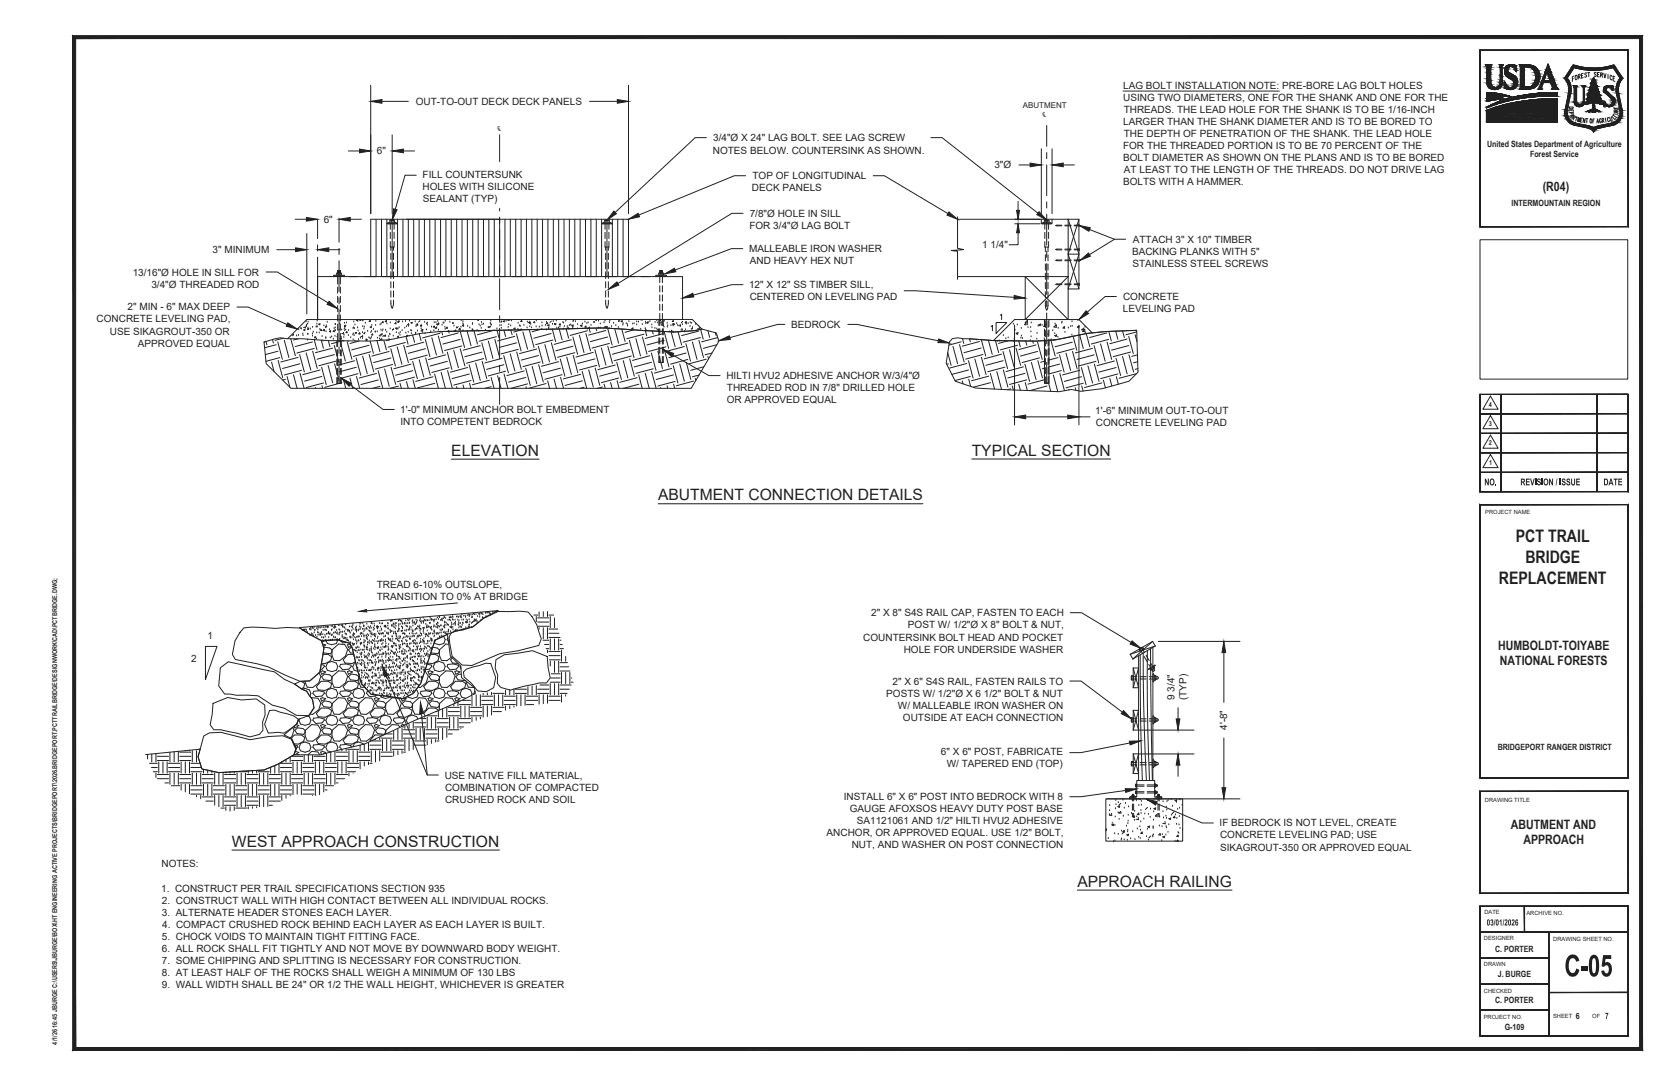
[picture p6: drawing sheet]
<svg xmlns="http://www.w3.org/2000/svg" width="432mm" height="279mm" viewBox="0 0 432 279" stroke-linecap="round" stroke-linejoin="round" font-family="sans-serif">
<defs><g id="words">
<g font-size="4.4" fill="#231f20">
<text x="390.1" y="139.5">PCT TRAIL</text>
<text x="392.5" y="144.8">BRIDGE</text>
<text x="385.7" y="150.2">REPLACEMENT</text>
</g>
<g font-size="4" fill="#231f20">
<text x="116.1" y="117.3">ELEVATION</text>
<text x="250.1" y="117.2">TYPICAL SECTION</text>
<text x="169.4" y="128.8">ABUTMENT CONNECTION DETAILS</text>
<text x="59.7" y="217.8">WEST APPROACH CONSTRUCTION</text>
<text x="277.2" y="228.2">APPROACH RAILING</text>
</g>
<g font-size="3.3" fill="#231f20">
<text x="397" y="49.2">(R04)</text>
<text x="385.5" y="167.2">HUMBOLDT-TOIYABE</text>
<text x="386" y="171.2">NATIONAL FORESTS</text>
<text x="388.8" y="213.2">ABUTMENT AND</text>
<text x="392" y="217.3">APPROACH</text>
</g>
<g font-size="2.6" fill="#231f20">
<text x="289" y="22.9">LAG BOLT INSTALLATION NOTE: PRE-BORE LAG BOLT HOLES</text>
<text x="107" y="27">OUT-TO-OUT DECK DECK PANELS</text>
<text x="289" y="26">USING TWO DIAMETERS, ONE FOR THE SHANK AND ONE FOR THE</text>
<text x="289.2" y="29.1">THREADS. THE LEAD HOLE FOR THE SHANK IS TO BE 1/16-INCH</text>
<text x="289" y="32.2">LARGER THAN THE SHANK DIAMETER AND IS TO BE BORED TO</text>
<text x="289.2" y="35.3">THE DEPTH OF PENETRATION OF THE SHANK. THE LEAD HOLE</text>
<text x="97" y="39.7">6&quot;</text>
<text x="183.4" y="39.5">NOTES BELOW. COUNTERSINK AS SHOWN.</text>
<text x="183.5" y="36.4">3/4&quot;Ø X 24&quot; LAG BOLT. SEE LAG SCREW</text>
<text x="289" y="38.4">FOR THE THREADED PORTION IS TO BE 70 PERCENT OF THE</text>
<text x="289" y="41.5">BOLT DIAMETER AS SHOWN ON THE PLANS AND IS TO BE BORED</text>
<text x="108.8" y="45.8">FILL COUNTERSUNK</text>
<text x="193.6" y="46.2">TOP OF LONGITUDINAL</text>
<text x="255.9" y="43.3">3&quot;Ø</text>
<text x="289" y="47.7">BOLTS WITH A HAMMER.</text>
<text x="289.2" y="44.6">AT LEAST TO THE LENGTH OF THE THREADS. DO NOT DRIVE LAG</text>
<text x="108.8" y="48.9">HOLES WITH SILICONE</text>
<text x="108.8" y="52">SEALANT (TYP)</text>
<text x="193.5" y="49.3">DECK PANELS</text>
<text x="83.3" y="57.3">6&quot;</text>
<text x="192.8" y="59">FOR 3/4&quot;Ø LAG BOLT</text>
<text x="192.9" y="55.8">7/8&quot;Ø HOLE IN SILL</text>
<text x="54.7" y="65.2">3&quot; MINIMUM</text>
<text x="192.8" y="64.9">MALLEABLE IRON WASHER</text>
<text x="252.8" y="63.9">1 1/4&quot;</text>
<text x="291.3" y="65.6">BACKING PLANKS WITH 5&quot;</text>
<text x="291.5" y="62.5">ATTACH 3&quot; X 10&quot; TIMBER</text>
<text x="34.1" y="70.9">13/16&quot;Ø HOLE IN SILL FOR</text>
<text x="193" y="68">AND HEAVY HEX NUT</text>
<text x="291.4" y="68.7">STAINLESS STEEL SCREWS</text>
<text x="39" y="74.1">3/4&quot;Ø THREADED ROD</text>
<text x="192.8" y="74.2">12&quot; X 12&quot; SS TIMBER SILL,</text>
<text x="192.9" y="77.3">CENTERED ON LEVELING PAD</text>
<text x="289" y="77.2">CONCRETE</text>
<text x="24.9" y="83">CONCRETE LEVELING PAD,</text>
<text x="32.8" y="79.8">2&quot; MIN - 6&quot; MAX DEEP</text>
<text x="288.9" y="80.3">LEVELING PAD</text>
<text x="28.3" y="86.1">USE SIKAGROUT-350 OR</text>
<text x="35.5" y="89.2">APPROVED EQUAL</text>
<text x="203.6" y="84.4">BEDROCK</text>
<text x="186.9" y="97.6">HILTI HVU2 ADHESIVE ANCHOR W/3/4&quot;Ø</text>
<text x="187.1" y="100.6">THREADED ROD IN 7/8&quot; DRILLED HOLE</text>
<text x="103" y="106.3">1'-0&quot; MINIMUM ANCHOR BOLT EMBEDMENT</text>
<text x="187" y="103.8">OR APPROVED EQUAL</text>
<text x="281.9" y="106.6">1'-6&quot; MINIMUM OUT-TO-OUT</text>
<text x="103" y="109.4">INTO COMPETENT BEDROCK</text>
<text x="282" y="109.7">CONCRETE LEVELING PAD</text>
<text x="97" y="151.3">TREAD 6-10% OUTSLOPE,</text>
<text x="97" y="154.4">TRANSITION TO 0% AT BRIDGE</text>
<text x="224.2" y="158.5">2&quot; X 8&quot; S4S RAIL CAP, FASTEN TO EACH</text>
<text x="233.6" y="161.7">POST W/ 1/2&quot;Ø X 8&quot; BOLT &amp; NUT,</text>
<text x="53.4" y="164.5">1</text>
<text x="222.1" y="164.8">COUNTERSINK BOLT HEAD AND POCKET</text>
<text x="232.6" y="167.9">HOLE FOR UNDERSIDE WASHER</text>
<text x="49.2" y="170.2">2</text>
<text x="228.1" y="179.3">POSTS W/ 1/2&quot;Ø X 6 1/2&quot; BOLT &amp; NUT</text>
<text x="229.7" y="176.2">2&quot; X 6&quot; S4S RAIL, FASTEN RAILS TO</text>
<text x="231.1" y="182.4">W/ MALLEABLE IRON WASHER ON</text>
<text x="232.3" y="185.5">OUTSIDE AT EACH CONNECTION</text>
<text x="302.2" y="180.1" transform="rotate(-90 302.2 180.1)">9 3/4&quot;</text>
<text x="305.4" y="180.1" transform="rotate(-90 305.4 180.1)">(TYP)</text>
<text x="315.8" y="187.8" transform="rotate(-90 315.8 187.8)">4'-8&quot;</text>
<text x="242.1" y="194.3">6&quot; X 6&quot; POST, FABRICATE</text>
<text x="243.6" y="197.4">W/ TAPERED END (TOP)</text>
<text x="114.4" y="200.3">USE NATIVE FILL MATERIAL,</text>
<text x="114.5" y="203.4">COMBINATION OF COMPACTED</text>
<text x="114.5" y="206.5">CRUSHED ROCK AND SOIL</text>
<text x="217.1" y="205.7">INSTALL 6&quot; X 6&quot; POST INTO BEDROCK WITH 8</text>
<text x="218.7" y="208.8">GAUGE AFOXSOS HEAVY DUTY POST BASE</text>
<text x="212.7" y="215">ANCHOR, OR APPROVED EQUAL. USE 1/2&quot; BOLT,</text>
<text x="220.5" y="211.9">SA1121061 AND 1/2&quot; HILTI HVU2 ADHESIVE</text>
<text x="313.8" y="212.6">IF BEDROCK IS NOT LEVEL, CREATE</text>
<text x="313.9" y="215.7">CONCRETE LEVELING PAD; USE</text>
<text x="219.2" y="218.1">NUT, AND WASHER ON POST CONNECTION</text>
<text x="313.9" y="218.8">SIKAGROUT-350 OR APPROVED EQUAL</text>
<text x="41.5" y="223.2">NOTES:</text>
<text x="41.5" y="229.4">1. CONSTRUCT PER TRAIL SPECIFICATIONS SECTION 935</text>
<text x="41.7" y="232.5">2. CONSTRUCT WALL WITH HIGH CONTACT BETWEEN ALL INDIVIDUAL ROCKS.</text>
<text x="41.7" y="235.6">3. ALTERNATE HEADER STONES EACH LAYER.</text>
<text x="41.7" y="238.7">4. COMPACT CRUSHED ROCK BEHIND EACH LAYER AS EACH LAYER IS BUILT.</text>
<text x="41.7" y="241.8">5. CHOCK VOIDS TO MAINTAIN TIGHT FITTING FACE.</text>
<text x="41.7" y="244.9">6. ALL ROCK SHALL FIT TIGHTLY AND NOT MOVE BY DOWNWARD BODY WEIGHT.</text>
<text x="41.6" y="248">7. SOME CHIPPING AND SPLITTING IS NECESSARY FOR CONSTRUCTION.</text>
<text x="41.7" y="251.1">8. AT LEAST HALF OF THE ROCKS SHALL WEIGH A MINIMUM OF 130 LBS</text>
<text x="41.7" y="254.2">9. WALL WIDTH SHALL BE 24&quot; OR 1/2 THE WALL HEIGHT, WHICHEVER IS GREATER</text>
</g>
<g font-size="2.3" fill="#231f20">
<text x="127.9" y="33.7">℄</text>
<text x="268.2" y="30.2">℄</text>
</g>
<g font-size="2.2" fill="#231f20">
<text x="382.7" y="37.8">United States Department of Agriculture</text>
<text x="393.7" y="40.5">Forest Service</text>
<text x="388.9" y="52.9">INTERMOUNTAIN REGION</text>
<text x="385.4" y="192.9">BRIDGEPORT RANGER DISTRICT</text>
<text x="384.8" y="244.9">C. PORTER</text>
<text x="385.4" y="251.3">J. BURGE</text>
<text x="384.8" y="258.1">C. PORTER</text>
<text x="405.5" y="262.1">6</text>
<text x="387.2" y="265">G-109</text>
</g>
<text font-size="2.1" fill="#231f20" x="263.2" y="27.8">ABUTMENT</text>
<g font-size="1.8" fill="#231f20">
<text x="383.2" y="104.6">4</text>
<text x="383.2" y="109.6">3</text>
<text x="383.2" y="114.6">2</text>
<text x="383.2" y="119.6">1</text>
</g>
<text font-size="1.7" fill="#231f20" x="14.7" y="268.7" transform="rotate(-90 14.7 268.7)">4/1/26 16:45 JBURGE C:\USERS\JBURGE\BOX\HT ENGINEERING ACTIVE PROJECTS\BRIDGEPORT\2026.BRIDGEPORT.PCTTRAILBRIDGE\DESIGNWORK\CAD\PCTBRIDGE.DWG;</text>
<g font-size="1.5" fill="#231f20">
<text x="382.2" y="132.2">PROJECT NAME</text>
<text x="382.1" y="206.3">DRAWING TITLE</text>
<text x="382" y="235.1">DATE</text>
<text x="392.8" y="235.3">ARCHIVE NO.</text>
<text x="381.9" y="241.8">DESIGNER</text>
<text x="399.7" y="242">DRAWING SHEET NO.</text>
<text x="381.9" y="248.5">DRAWN</text>
<text x="381.9" y="255.4">CHECKED</text>
<text x="381.8" y="262.1">PROJECT NO.</text>
<text x="399.7" y="261.9">SHEET</text>
<text x="409.7" y="261.9">OF</text>
</g>
</g></defs>
<g fill="none" stroke="#231f20" stroke-width=".26">
<path d="M100.5 159.6h.1M100.8 159.5h.1M100.9 159.5h.1M102.6 159.6h.1M102.8 159.3h.1M103.1 159.5h.1M103.3 159.6h.1M103.4 159.7h.1M104.4 159.5h.1M104.9 159.3h.1M105.2 159.5h.1M105.5 159.1h.1"/>
<path d="M106.1 159.7h.1M106.2 159.4h.1M106.3 160h.1M106.7 159.9h.1M107.1 159.3h.1M107.2 159.9h.1M107.4 159.5h.1M108 159.5h.1M108.2 159.1h.1M108.2 159.7h.1M108.5 159.7h.1M108.8 159.7h.1"/>
<path d="M108.9 158.8h.1M109 159.8h.1M109.1 159.6h.1M109.2 159.3h.1M109.5 159.5h.1M109.9 159.4h.1M110 159.5h.1M110.4 159.4h.1M110.7 158.8h.1M110.9 159.1h.1M111 159.3h.1M111 159.2h.1"/>
<path d="M111.4 159.3h.1M111.7 159.4h.1M111.7 159.8h.1M111.7 159.5h.1M111.9 159.2h.1M112.2 159.2h.1M112.5 158.7h.1M112.8 159.1h.1M113 158.5h.1M113.1 158.6h.1M113.4 159.4h.1M113.5 159.3h.1"/>
<path d="M113.7 159.2h.1M113.7 159h.1M113.8 159.5h.1M114.1 158.9h.1M114.3 158.4h.1M114.4 158.7h.1M114.4 159.8h.1M114.4 160h.1M114.5 159.9h.1M114.7 158.9h.1M115.3 159.3h.1M115.6 158.7h.1"/>
<path d="M115.7 159.3h.1M115.8 158.6h.1M116 159.4h.1M116 158.7h.1M116.1 158.7h.1M116.5 158.4h.1M116.5 159.2h.1M116.5 158.6h.1M116.6 159.3h.1M117.1 159.3h.1M117.2 159.9h.1M117.5 158.5h.1"/>
<path d="M117.8 159.3h.1M117.8 158.5h.1M118 158.6h.1M118 159.9h.1M118.1 159.4h.1M118.4 158.4h.1M118.6 158.6h.1M118.6 158.4h.1M118.7 158.7h.1M118.8 158h.1M118.9 159.3h.1M119.3 159.3h.1"/>
<path d="M119.3 158.2h.1M119.7 158.2h.1M119.8 158.6h.1M119.8 159.9h.1M120 159.9h.1M120 160h.1M120 159.3h.1M120.1 160h.1M120.2 158.1h.1M120.3 159.4h.1M120.3 159.9h.1M120.6 158h.1"/>
<path d="M120.7 157.9h.1M120.7 159.2h.1M120.8 158.4h.1M120.8 158.1h.1M120.9 159.8h.1M121.2 158h.1M121.4 158.6h.1M121.6 158.6h.1M121.6 157.9h.1M121.6 159.9h.1M121.8 159.7h.1M121.9 157.7h.1"/>
<path d="M122.1 159.3h.1M122.1 157.9h.1M122.2 159.4h.1M122.2 159.7h.1M122.4 159.4h.1M122.5 157.9h.1M122.5 159.2h.1M122.7 159.6h.1M122.8 159.9h.1M122.9 158.4h.1M123.1 157.8h.1M123.4 157.7h.1"/>
<path d="M123.4 158h.1M123.4 158.5h.1M123.7 159.5h.1M123.7 157.5h.1M124 157.6h.1M124 157.7h.1M124.1 158.7h.1M124.3 158.8h.1M124.3 157.9h.1M124.9 157.5h.1M125.1 158.4h.1M125.2 158.5h.1"/>
<path d="M125.3 157.5h.1M125.5 157.4h.1M125.8 157.4h.1M125.9 157.5h.1M126.1 157.8h.1M126.2 157.7h.1M126.2 158.1h.1M126.8 157.3h.1M127.1 157.2h.1M127.7 157.1h.1M52.9 166.3h2.9l-2.9 8.5zM56.7 171.8l2-1.5 11.9 2.5 2.6 2 2.6 1.2 1.9 1.3 1.2 .5 1.5 2.2 .4 2.1-1.4 2-3.1-.1-3.1-1.8-3.1-.8-3.7-2.4-5.5-.1-1.7-.3h-1.4l-1.5-2.1z"/>
<path d="M62.7 161.5l2.2-.2 5.9 .4 2.9-.3 3.4 .2 5.6 3.2 .7 2-1.1 6.1-2.6 2.3-2.4 .1-3.7-1.5-4.6-2.2-2.7-.8-5.7-1.1-.8-1.4 .7-3.4 1.3-2.2zM77.1 161.5l51.1-4.4-3.8 1.9-2.6 2.2-4.5 1.1-5.2 2.3-3.8 11.2-1.9 2.6-2.7 1.4-8.2-1.2-2.5-2.7-2.4-9.3-.7-1.2-2.9-.8-2.9 .1-1.3 .3zM77.8 161.9h.1M78.1 161.9h.1M78.3 161.8h.1M78.4 161.9h.1M78.7 161.8h.1M78.8 161.9h.1M79 162.5h.1M79.1 162.5h.1M79.6 161.7h.1M79.7 163.1h.1"/>
<path d="M79.8 163.2h.1M79.9 161.2h.1M80 161.8h.1M80 161.6h.1M80 163.2h.1M80.2 162.8h.1M80.3 163.4h.1M80.3 161.2h.1M80.5 161.3h.1M80.5 163h.1M80.6 161.6h.1M80.6 163.3h.1"/>
<path d="M80.8 161.2h.1M80.9 162.5h.1M81 161.9h.1M81.1 161.9h.1M81.2 163.3h.1M81.5 161.4h.1M81.6 163.7h.1M81.7 162.5h.1M81.8 161.8h.1M81.8 161.1h.1M81.8 163.2h.1M81.9 162.6h.1"/>
<path d="M81.9 161.4h.1M82.1 161.2h.1M82.1 163.2h.1M82.4 162.8h.1M82.4 161.3h.1M82.5 163.2h.1M82.5 163.1h.1M82.7 163h.1M82.7 161.1h.1M82.7 162.5h.1M82.8 163.8h.1M82.8 164.8h.1"/>
<path d="M82.9 164.5h.1M83.1 163h.1M83.1 161.2h.1M83.1 161.9h.1M83.1 164.8h.1M83.2 163.8h.1M83.2 164.7h.1M83.3 163.9h.1M83.4 161.2h.1M83.6 161.8h.1M83.6 163.2h.1M83.6 164.5h.1"/>
<path d="M83.7 163.6h.1M83.7 164.7h.1M83.7 161.1h.1M83.8 161.9h.1M83.9 164.5h.1M83.9 162h.1M83.9 161.1h.1M84 162.9h.1M84.2 161.2h.1M84.3 161.1h.1M84.4 162.9h.1M84.5 161.1h.1"/>
<path d="M84.5 162.8h.1M84.5 162.5h.1M84.6 162.6h.1M84.6 163.8h.1M84.6 164.6h.1M84.8 163h.1M84.9 162.8h.1M85 164.6h.1M85.1 164.5h.1M85.2 161h.1M85.2 163.2h.1M85.3 161.9h.1"/>
<path d="M85.4 163.3h.1M85.4 161.8h.1M85.5 163.1h.1M85.5 164.4h.1M85.6 164.5h.1M85.6 160.9h.1M85.9 163.6h.1M85.9 162.6h.1M85.9 161.3h.1M86 163.9h.1M86 161.4h.1M86.1 161.1h.1"/>
<path d="M86.1 160.8h.1M86.2 162.6h.1M86.3 161.1h.1M86.3 162.5h.1M86.3 163.8h.1M86.4 161.2h.1M86.5 164.4h.1M86.6 161.9h.1M86.7 164.5h.1M86.7 162.8h.1M86.8 162.5h.1M86.9 164.3h.1"/>
<path d="M87 163h.1M87.1 160.7h.1M87.2 164.5h.1M87.2 161.7h.1M87.3 163.1h.1M87.3 162.6h.1M87.3 164.4h.1M87.4 164.2h.1M87.4 162.7h.1M87.4 161.9h.1M87.4 160.7h.1M87.5 164.7h.1"/>
<path d="M87.7 162.4h.1M88 160.7h.1M88 163.6h.1M88 160.6h.1M88.1 163.2h.1M88.1 162.4h.1M88.1 160.8h.1M88.1 161.1h.1M88.2 162.4h.1M88.2 163.7h.1M88.3 161.1h.1M88.3 164.1h.1"/>
<path d="M88.5 161.2h.1M88.6 162.3h.1M88.7 161.3h.1M88.7 164.1h.1M88.7 163.9h.1M88.8 162.8h.1M88.9 164h.1M88.9 160.5h.1M89 161.8h.1M89 163.1h.1M89.1 164.4h.1M89.1 163h.1"/>
<path d="M89.3 164h.1M89.4 164.5h.1M89.4 162h.1M89.5 164.5h.1M89.5 162.1h.1M89.6 162.2h.1M89.6 161.9h.1M89.7 164.7h.1M89.9 161h.1M89.9 162.1h.1M90 162.4h.1M90 163.7h.1"/>
<path d="M90.1 165h.1M90.1 162.6h.1M90.1 165.2h.1M90.1 163.6h.1M90.2 163.9h.1M90.3 165.3h.1M90.4 161.1h.1M90.5 162.1h.1M90.6 163.8h.1M90.7 161.2h.1M90.7 165.4h.1M90.8 160.7h.1"/>
<path d="M90.8 163.3h.1M90.8 160.4h.1M90.8 165.6h.1M90.9 165.8h.1M90.9 161.7h.1M90.9 163h.1M90.9 163.4h.1M91 164.3h.1M91 162.8h.1M91 165.7h.1M91 167h.1M91.1 168.3h.1"/>
<path d="M91.1 163.7h.1M91.2 165.5h.1M91.2 163h.1M91.3 167.1h.1M91.4 161.9h.1M91.5 161.4h.1M91.5 167.3h.1M91.5 164.5h.1M91.5 163.9h.1M91.6 166.5h.1M91.6 161.5h.1M91.6 169h.1"/>
<path d="M91.7 166.6h.1M91.7 161h.1M91.7 162.4h.1M91.8 161.9h.1M91.8 165.5h.1M91.8 163.7h.1M91.8 168.8h.1M91.8 164.7h.1M91.8 170.8h.1M91.8 167.2h.1M91.8 165h.1M91.9 166.4h.1"/>
<path d="M91.9 171.6h.1M91.9 167.7h.1M92 169h.1M92 170.4h.1M92.1 171.7h.1M92.1 166.2h.1M92.1 163.6h.1M92.1 169h.1M92.2 162h.1M92.2 164.6h.1M92.3 167.1h.1M92.3 163.6h.1"/>
<path d="M92.3 169.7h.1M92.3 164.7h.1M92.4 166.4h.1M92.4 161.8h.1M92.4 172.2h.1M92.4 170.6h.1M92.4 167.2h.1M92.4 163.6h.1M92.5 173.4h.1M92.5 169.8h.1M92.5 172.5h.1M92.5 168.9h.1"/>
<path d="M92.6 161h.1M92.6 160.3h.1M92.6 168h.1M92.7 161.7h.1M92.7 165.3h.1M92.7 174.9h.1M92.7 163h.1M92.8 164.3h.1M92.8 170.7h.1M92.8 165.7h.1M92.9 160.1h.1M92.9 161.2h.1"/>
<path d="M92.9 165.4h.1M92.9 167h.1M92.9 162.7h.1M92.9 168.3h.1M92.9 172.3h.1M92.9 168.1h.1M92.9 169.7h.1M93 165.2h.1M93 167.8h.1M93 171h.1M93 162.8h.1M93 175.1h.1"/>
<path d="M93 163.5h.1M93 172.3h.1M93 170.3h.1M93 168.9h.1M93.1 172.9h.1M93.1 173.7h.1M93.1 165.3h.1M93.1 174.2h.1M93.1 162.8h.1M93.1 167.9h.1M93.1 175h.1M93.1 175.5h.1"/>
<path d="M93.1 170.6h.1M93.2 176h.1M93.2 173h.1M93.2 169.7h.1M93.3 161.7h.1M93.3 160.2h.1M93.3 167h.1M93.4 163h.1M93.4 172.4h.1M93.4 167.1h.1M93.5 169.9h.1M93.5 174h.1"/>
<path d="M93.6 160.8h.1M93.6 161h.1M93.6 163.3h.1M93.6 162.3h.1M93.6 165.9h.1M93.6 165.2h.1M93.7 163.6h.1M93.7 161.6h.1M93.7 160.9h.1M93.7 170.6h.1M93.7 164.5h.1M93.7 168.4h.1"/>
<path d="M93.7 165h.1M93.7 167h.1M93.7 171h.1M93.7 166.3h.1M93.7 175.9h.1M93.8 171.4h.1M93.8 166h.1M93.8 172.3h.1M93.8 167.6h.1M93.8 173.5h.1M93.8 176.1h.1M93.8 169h.1"/>
<path d="M93.9 171.1h.1M93.9 170.3h.1M93.9 161.9h.1M93.9 171.6h.1M93.9 163.4h.1M94 176.2h.1M94 173h.1M94 168.8h.1M94 164.7h.1M94 168.7h.1M94 174.3h.1M94 171.6h.1"/>
<path d="M94 174.1h.1M94 175.6h.1M94.1 175.7h.1M94.1 177h.1M94.2 161.5h.1M94.2 166.2h.1M94.3 161.4h.1M94.3 166.9h.1M94.3 164h.1M94.3 163.3h.1M94.3 173.2h.1M94.3 172.3h.1"/>
<path d="M94.3 168.7h.1M94.4 166.5h.1M94.4 169.1h.1M94.4 160.3h.1M94.4 174.1h.1M94.4 164.1h.1M94.4 161.7h.1M94.5 163.6h.1M94.5 171.6h.1M94.5 174.2h.1M94.5 163h.1M94.5 170.6h.1"/>
<path d="M94.5 169.2h.1M94.5 166.4h.1M94.5 164.3h.1M94.6 176.7h.1M94.6 165.7h.1M94.6 165.1h.1M94.6 174.3h.1M94.6 177.5h.1M94.6 173.4h.1M94.6 167h.1M94.6 170.5h.1M94.7 168.3h.1"/>
<path d="M94.7 175.8h.1M94.7 169.7h.1M94.7 161h.1M94.7 171h.1M94.8 168h.1M94.8 172.3h.1M94.8 173.7h.1M94.8 163.3h.1M94.9 174.9h.1M94.9 175h.1M94.9 168.6h.1M94.9 165h.1"/>
<path d="M94.9 176.3h.1M95 162.1h.1M95 174h.1M95 177.7h.1M95 170.4h.1M95 161.2h.1M95 165.4h.1M95 164.6h.1M95 175.8h.1M95.1 167.2h.1M95.1 162.2h.1M95.1 168.1h.1"/>
<path d="M95.1 172.3h.1M95.1 169.7h.1M95.2 175.1h.1M95.2 161.4h.1M95.2 167.3h.1M95.2 166.8h.1M95.2 174.8h.1M95.2 177.4h.1M95.3 172.4h.1M95.3 162.8h.1M95.3 172.1h.1M95.3 177.5h.1"/>
<path d="M95.4 169.7h.1M95.4 177.5h.1M95.4 161h.1M95.4 162.3h.1M95.4 176.6h.1M95.5 163.6h.1M95.5 160.2h.1M95.5 165h.1M95.5 161.4h.1M95.5 166.3h.1M95.5 170.3h.1M95.6 163h.1"/>
<path d="M95.6 167.1h.1M95.6 166.8h.1M95.6 167.6h.1M95.6 175.7h.1M95.6 160.1h.1M95.6 168.9h.1M95.6 172.1h.1M95.7 174h.1M95.7 169.9h.1M95.7 170.3h.1M95.7 177.5h.1M95.7 162.7h.1"/>
<path d="M95.7 165.2h.1M95.7 176.8h.1M95.7 171.6h.1M95.8 160.3h.1M95.8 167.8h.1M95.8 172.9h.1M95.8 163.1h.1M95.8 164.5h.1M95.8 170.4h.1M95.8 174.3h.1M95.8 165.4h.1M95.8 168.5h.1"/>
<path d="M95.9 175.6h.1M95.9 172.9h.1M95.9 175.5h.1M95.9 171.4h.1M95.9 173.9h.1M95.9 176.9h.1M95.9 170.5h.1M95.9 178.3h.1M96 178h.1M96 178.4h.1M96 175.6h.1M96.1 161.9h.1"/>
<path d="M96.1 161.3h.1M96.1 164.7h.1M96.1 168.8h.1M96.1 166.7h.1M96.2 163.1h.1M96.2 172h.1M96.2 171.6h.1M96.2 168.4h.1M96.2 175.7h.1M96.2 177.4h.1M96.3 160.3h.1M96.3 173.8h.1"/>
<path d="M96.3 178.5h.1M96.3 161.6h.1M96.3 160.8h.1M96.3 162.9h.1M96.4 163.3h.1M96.4 164.3h.1M96.4 166.2h.1M96.4 165.6h.1M96.4 164.8h.1M96.5 165.9h.1M96.5 173.2h.1M96.5 168.5h.1"/>
<path d="M96.5 166.9h.1M96.5 170.2h.1M96.5 163.5h.1M96.5 168.3h.1M96.5 171h.1M96.5 175.6h.1M96.6 173.6h.1M96.6 169.6h.1M96.6 163.6h.1M96.6 168.6h.1M96.6 176.1h.1M96.6 170.9h.1"/>
<path d="M96.7 178.7h.1M96.7 172.3h.1M96.7 173.7h.1M96.7 170.6h.1M96.7 166.4h.1M96.7 163h.1M96.7 173.6h.1M96.8 173.3h.1M96.8 174.9h.1M96.8 177.5h.1M96.8 168.4h.1M96.8 164.8h.1"/>
<path d="M96.8 176.3h.1M96.8 173.7h.1M96.8 177.6h.1M96.8 170.2h.1M96.9 161h.1M96.9 175.5h.1M96.9 168h.1M97 174.9h.1M97 161.2h.1M97 161.4h.1M97.1 166.5h.1M97.1 164h.1"/>
<path d="M97.1 171.9h.1M97.1 166.6h.1M97.2 161.2h.1M97.2 161h.1M97.2 161.6h.1M97.2 165.4h.1M97.2 177.3h.1M97.2 169.1h.1M97.2 162.3h.1M97.2 171.7h.1M97.2 168.1h.1M97.2 163.6h.1"/>
<path d="M97.3 166.7h.1M97.3 172.3h.1M97.3 165h.1M97.3 174.2h.1M97.3 176.8h.1M97.3 175.1h.1M97.3 166.3h.1M97.3 164.7h.1M97.4 171.8h.1M97.4 167.6h.1M97.4 161.1h.1M97.4 169h.1"/>
<path d="M97.4 170.1h.1M97.4 162.8h.1M97.4 166.5h.1M97.5 176.9h.1M97.5 170.3h.1M97.5 175.4h.1M97.5 171.9h.1M97.5 169.7h.1M97.5 171.6h.1M97.5 177.2h.1M97.5 173h.1M97.6 176.6h.1"/>
<path d="M97.6 174.3h.1M97.6 175.6h.1M97.6 160.2h.1M97.7 176.9h.1M97.7 162.9h.1M97.7 163h.1M97.7 178.3h.1M97.7 168.3h.1M97.7 167.1h.1M97.8 162.1h.1M97.8 173.6h.1M97.8 164.7h.1"/>
<path d="M97.8 169.9h.1M97.8 174h.1M97.9 167.2h.1M97.9 176.8h.1M97.9 169.8h.1M97.9 164.8h.1M97.9 161.1h.1M98 172.3h.1M98 174.9h.1M98 164.5h.1M98 166.4h.1M98 169.9h.1"/>
<path d="M98 162.8h.1M98 177.4h.1M98 171.8h.1M98.1 171.4h.1M98.1 168.2h.1M98.1 177.1h.1M98.1 160.3h.1M98.1 175h.1M98.1 161.6h.1M98.1 173.6h.1M98.1 178.4h.1M98.2 178.9h.1"/>
<path d="M98.2 162.9h.1M98.2 161.9h.1M98.2 164.2h.1M98.3 165.6h.1M98.3 164.7h.1M98.3 168.8h.1M98.3 166.9h.1M98.3 164.6h.1M98.3 168.2h.1M98.3 169.9h.1M98.4 175.7h.1M98.4 171.6h.1"/>
<path d="M98.4 169.6h.1M98.4 175.3h.1M98.4 178.5h.1M98.4 160.2h.1M98.4 170.9h.1M98.5 162.8h.1M98.5 172.2h.1M98.5 173.6h.1M98.5 165.3h.1M98.5 166.2h.1M98.6 167.9h.1M98.6 174.9h.1"/>
<path d="M98.6 162.8h.1M98.6 162.9h.1M98.6 176.2h.1M98.6 173.1h.1M98.6 170.4h.1M98.6 173h.1M98.6 177.5h.1M98.6 168.1h.1M98.7 164.6h.1M98.7 168h.1M98.7 178.9h.1M98.7 173.5h.1"/>
<path d="M98.7 169.9h.1M98.7 175.5h.1M98.7 178.1h.1M98.8 163.6h.1M98.8 173.1h.1M98.8 175.3h.1M98.8 166.4h.1M98.8 170.5h.1M98.9 178.2h.1M98.9 161h.1M98.9 173.3h.1M98.9 177.5h.1"/>
<path d="M98.9 166.3h.1M99 171.7h.1M99 161h.1M99 160.9h.1M99 177h.1M99.1 162.2h.1M99.1 163.6h.1M99.1 168h.1M99.1 160.8h.1M99.1 164.9h.1M99.2 163.4h.1M99.2 174.9h.1"/>
<path d="M99.2 166.2h.1M99.2 165.9h.1M99.2 164.5h.1M99.2 167.6h.1M99.2 160.9h.1M99.2 161h.1M99.3 168.5h.1M99.3 168.9h.1M99.3 169.8h.1M99.3 166.2h.1M99.3 165.4h.1M99.3 161.2h.1"/>
<path d="M99.3 171h.1M99.3 170.2h.1M99.3 175.2h.1M99.3 166.1h.1M99.3 171.6h.1M99.4 171.5h.1M99.4 173.6h.1M99.4 176.1h.1M99.4 172.3h.1M99.4 177h.1M99.4 168.1h.1M99.4 172.9h.1"/>
<path d="M99.4 171.2h.1M99.4 174.2h.1M99.5 178.7h.1M99.5 175.1h.1M99.5 175.5h.1M99.5 176.3h.1M99.5 176.9h.1M99.5 162.6h.1M99.6 162.8h.1M99.6 178.2h.1M99.6 168h.1M99.6 173.4h.1"/>
<path d="M99.7 169.7h.1M99.7 178.7h.1M99.7 176.6h.1M99.8 160.2h.1M99.8 160.8h.1M99.8 161.5h.1M99.8 160.3h.1M99.8 166.2h.1M99.9 164h.1M99.9 162.9h.1M99.9 167.1h.1M99.9 161.6h.1"/>
<path d="M99.9 162.6h.1M99.9 171.5h.1M99.9 168h.1M99.9 166.6h.1M99.9 169.9h.1M99.9 176.9h.1M100 174h.1M100 164.3h.1M100 173.3h.1M100 169.1h.1M100 164.2h.1M100 165.6h.1"/>
<path d="M100 176.8h.1M100 171.7h.1M100 178.7h.1M100.1 174.2h.1M100.1 166.9h.1M100.1 168.2h.1M100.1 169.3h.1M100.1 176.8h.1M100.1 164.5h.1M100.1 169.6h.1M100.2 164.4h.1M100.2 174.4h.1"/>
<path d="M100.2 171.4h.1M100.2 170.9h.1M100.2 169.7h.1M100.2 175.1h.1M100.2 172.2h.1M100.3 178.4h.1M100.3 173.6h.1M100.3 174.9h.1M100.4 161.9h.1M100.4 176.2h.1M100.4 164.7h.1M100.4 177.6h.1"/>
<path d="M100.4 162.5h.1M100.4 168.8h.1M100.5 178.9h.1M100.5 171.6h.1M100.5 167.9h.1M100.5 175.7h.1M100.5 164.3h.1M100.5 162.1h.1M100.5 173.2h.1M100.6 169.7h.1M100.6 178.5h.1M100.6 178.6h.1"/>
<path d="M100.6 164.7h.1M100.6 175h.1M100.6 167.2h.1M100.7 162.3h.1M100.7 166.2h.1M100.7 169.8h.1M100.7 172.3h.1M100.7 160.7h.1M100.8 167.4h.1M100.8 173.1h.1M100.8 174.9h.1M100.8 166.1h.1"/>
<path d="M100.8 177.5h.1M100.8 160.9h.1M100.8 171.4h.1M100.9 172.5h.1M100.9 162.2h.1M100.9 163.5h.1M100.9 176.8h.1M100.9 163.6h.1M100.9 177.6h.1M100.9 164.9h.1M101 166.4h.1M101 170.5h.1"/>
<path d="M101 166.2h.1M101 167.5h.1M101.1 177.5h.1M101.1 173.3h.1M101.1 168.9h.1M101.1 164.2h.1M101.1 160.7h.1M101.1 169.6h.1M101.1 170.2h.1M101.2 166h.1M101.2 161h.1M101.2 174.9h.1"/>
<path d="M101.2 171.5h.1M101.2 160.2h.1M101.2 171.4h.1M101.2 172.8h.1M101.2 168h.1M101.3 162.8h.1M101.3 176.7h.1M101.3 174.2h.1M101.3 165.3h.1M101.3 175.5h.1M101.3 174.9h.1M101.3 160.4h.1"/>
<path d="M101.3 176.8h.1M101.4 167.9h.1M101.4 162.4h.1M101.4 178.2h.1M101.4 170.5h.1M101.4 165.5h.1M101.4 167.8h.1M101.5 161.2h.1M101.5 173h.1M101.5 165.4h.1M101.5 175.6h.1M101.5 173.1h.1"/>
<path d="M101.5 170.6h.1M101.5 178.1h.1M101.5 168.1h.1M101.5 178.5h.1M101.6 172.3h.1M101.6 175.7h.1M101.6 175.1h.1M101.6 179.2h.1M101.7 160.6h.1M101.7 160.2h.1M101.7 165.9h.1M101.7 162.8h.1"/>
<path d="M101.7 162.3h.1M101.7 161.5h.1M101.8 171.3h.1M101.8 162.9h.1M101.8 167.7h.1M101.8 176.7h.1M101.8 169.7h.1M101.8 164.2h.1M101.8 173.1h.1M101.9 165.5h.1M101.9 176.6h.1M101.9 178.4h.1"/>
<path d="M101.9 160.9h.1M101.9 166.8h.1M102 163.4h.1M102 160.1h.1M102 168.2h.1M102 166h.1M102 167.1h.1M102 162.9h.1M102 164.1h.1M102 169.5h.1M102 168.6h.1M102.1 170.8h.1"/>
<path d="M102.1 169.5h.1M102.1 163.6h.1M102.1 174h.1M102.1 174.8h.1M102.1 169.9h.1M102.1 171.1h.1M102.1 172.2h.1M102.1 173.7h.1M102.1 173.5h.1M102.2 168.7h.1M102.2 176.8h.1M102.2 174.8h.1"/>
<path d="M102.2 176.2h.1M102.2 178.8h.1M102.3 173.8h.1M102.3 164.5h.1M102.3 177.5h.1M102.3 162.3h.1M102.3 178.8h.1M102.3 167.6h.1M102.4 178.9h.1M102.4 171.4h.1M102.4 164.1h.1M102.4 173h.1"/>
<path d="M102.4 169.4h.1M102.4 178.4h.1M102.5 174.8h.1M102.5 161.9h.1M102.6 164.7h.1M102.6 168.8h.1M102.6 160.9h.1M102.6 160.4h.1M102.6 161.5h.1M102.6 162.2h.1M102.7 171.6h.1M102.7 165.8h.1"/>
<path d="M102.7 164.1h.1M102.7 175.7h.1M102.7 163.5h.1M102.7 166.6h.1M102.7 171.2h.1M102.7 164.9h.1M102.7 178.5h.1M102.7 161.6h.1M102.7 176.5h.1M102.8 169.2h.1M102.8 166.2h.1M102.8 167.5h.1"/>
<path d="M102.8 171.7h.1M102.8 166.8h.1M102.8 168.9h.1M102.9 174.3h.1M102.9 176.8h.1M102.9 170.2h.1M102.9 173.1h.1M102.9 164h.1M102.9 171.9h.1M102.9 171.5h.1M103 179.4h.1M103 160.4h.1"/>
<path d="M103 172.9h.1M103 169.4h.1M103 177h.1M103 174.2h.1M103 165.8h.1M103 174.7h.1M103.1 163.6h.1M103.1 175.5h.1M103.1 171.1h.1M103.1 176.8h.1M103.1 176.5h.1M103.1 166.4h.1"/>
<path d="M103.1 178.2h.1M103.1 170.5h.1M103.2 179.5h.1M103.2 173.3h.1M103.2 177.5h.1M103.2 162.2h.1M103.3 167.5h.1M103.3 161h.1M103.3 162.2h.1M103.3 172.9h.1M103.4 164.7h.1M103.4 168h.1"/>
<path d="M103.4 178.2h.1M103.4 167.3h.1M103.5 169.8h.1M103.5 164.8h.1M103.5 174.9h.1M103.5 160.2h.1M103.5 172.4h.1M103.5 160.3h.1M103.6 161.5h.1M103.6 165.7h.1M103.6 169.9h.1M103.6 162.1h.1"/>
<path d="M103.6 161.2h.1M103.6 162.8h.1M103.6 177.5h.1M103.6 165.4h.1M103.6 171h.1M103.7 164.2h.1M103.7 167.5h.1M103.7 175.1h.1M103.7 176.4h.1M103.7 168.1h.1M103.7 172.3h.1M103.7 165.5h.1"/>
<path d="M103.7 172.8h.1M103.7 166.8h.1M103.8 178.2h.1M103.8 179.2h.1M103.8 175.1h.1M103.8 168.1h.1M103.8 169.5h.1M103.9 163.9h.1M103.9 170.8h.1M103.9 162.8h.1M103.9 172.1h.1M103.9 169.2h.1"/>
<path d="M103.9 169.7h.1M103.9 173.5h.1M104 174.6h.1M104 160.3h.1M104 174.8h.1M104 176.6h.1M104 162.8h.1M104 176.1h.1M104.1 177.5h.1M104.1 165.4h.1M104.1 160.1h.1M104.1 167.9h.1"/>
<path d="M104.1 178.8h.1M104.2 162.9h.1M104.2 162h.1M104.2 170.5h.1M104.2 167.1h.1M104.2 167.4h.1M104.2 163.8h.1M104.2 173h.1M104.2 168h.1M104.2 169.9h.1M104.3 174h.1M104.3 172.8h.1"/>
<path d="M104.3 175.6h.1M104.3 169.2h.1M104.3 178.1h.1M104.3 176.8h.1M104.3 174.5h.1M104.4 173.2h.1M104.4 178.3h.1M104.4 164.5h.1M104.5 160.8h.1M104.5 160.2h.1M104.5 162.1h.1M104.5 165.6h.1"/>
<path d="M104.5 171.4h.1M104.5 163.5h.1M104.6 170.9h.1M104.6 164.8h.1M104.6 178.3h.1M104.6 176.3h.1M104.6 166.1h.1M104.7 161.9h.1M104.7 167.5h.1M104.7 160.9h.1M104.7 168.8h.1M104.7 164.7h.1"/>
<path d="M104.8 163.5h.1M104.8 170.1h.1M104.8 166h.1M104.8 171.5h.1M104.8 163.7h.1M104.8 175.7h.1M104.8 161h.1M104.8 171.6h.1M104.8 160.2h.1M104.8 172.8h.1M104.8 169.1h.1M104.9 168.6h.1"/>
<path d="M104.9 165.5h.1M104.9 171.1h.1M104.9 178.5h.1M104.9 174.1h.1M104.9 166.1h.1M104.9 174.5h.1M104.9 175.5h.1M104.9 170.9h.1M104.9 173.7h.1M105 176.8h.1M105 176.2h.1M105 166.2h.1"/>
<path d="M105 171.3h.1M105 178.8h.1M105 178.1h.1M105.1 173.1h.1M105.1 176.4h.1M105.1 161.9h.1M105.2 167.3h.1M105.2 172.6h.1M105.2 163.6h.1M105.2 178h.1M105.3 166.4h.1M105.3 160.2h.1"/>
<path d="M105.3 170.5h.1M105.3 161.5h.1M105.4 173.3h.1M105.4 162.8h.1M105.4 177.5h.1M105.4 160.1h.1M105.4 161.6h.1M105.4 164.2h.1M105.4 165.4h.1M105.5 164.1h.1M105.5 161.9h.1M105.5 165.5h.1"/>
<path d="M105.5 161h.1M105.5 170.8h.1M105.5 166.8h.1M105.5 166.7h.1M105.5 167.2h.1M105.5 169.2h.1M105.5 176.2h.1M105.6 168h.1M105.6 172.6h.1M105.6 168.2h.1M105.6 164.3h.1M105.6 171.8h.1"/>
<path d="M105.6 169.5h.1M105.6 177.9h.1M105.6 174.3h.1M105.6 174.9h.1M105.6 170.8h.1M105.7 169.4h.1M105.7 172.1h.1M105.7 176.9h.1M105.7 173.5h.1M105.7 163.6h.1M105.7 174.5h.1M105.8 165.3h.1"/>
<path d="M105.8 161.2h.1M105.8 174.8h.1M105.8 169h.1M105.8 176.1h.1M105.8 168.1h.1M105.8 174.3h.1M105.9 177.5h.1M105.9 172.3h.1M105.9 175h.1M106 162.8h.1M106 161.8h.1M106.1 167.2h.1"/>
<path d="M106.1 163.6h.1M106.1 169.7h.1M106.1 162.2h.1M106.1 172.5h.1M106.2 168.9h.1M106.2 164.8h.1M106.2 177.9h.1M106.2 167.3h.1M106.2 176.6h.1M106.2 174.3h.1M106.2 162.3h.1M106.3 169.9h.1"/>
<path d="M106.3 160.1h.1M106.3 160.8h.1M106.3 172.4h.1M106.3 162.1h.1M106.3 167.4h.1M106.3 162.9h.1M106.3 167.1h.1M106.3 163.4h.1M106.4 175h.1M106.4 165.3h.1M106.4 177.5h.1M106.4 164.8h.1"/>
<path d="M106.4 169.9h.1M106.4 174h.1M106.4 172.6h.1M106.4 170.7h.1M106.4 166.1h.1M106.5 176h.1M106.5 176.8h.1M106.5 167.4h.1M106.5 177.7h.1M106.5 168.8h.1M106.6 170.1h.1M106.6 164.5h.1"/>
<path d="M106.6 171.5h.1M106.7 171.4h.1M106.7 172.8h.1M106.7 163.5h.1M106.7 174.1h.1M106.7 168.8h.1M106.7 165.3h.1M106.7 175.4h.1M106.8 160.3h.1M106.8 174.2h.1M106.8 176.8h.1M106.8 170.6h.1"/>
<path d="M106.8 161.9h.1M106.8 162.9h.1M106.8 176h.1M106.8 165.4h.1M106.9 164.7h.1M106.9 168.8h.1M106.9 160.4h.1M106.9 168h.1M107 170.5h.1M107 171.6h.1M107 161.7h.1M107 165.5h.1"/>
<path d="M107 175.7h.1M107 167h.1M107 173.1h.1M107 175.6h.1M107.1 172.4h.1M107.1 170.6h.1M107.1 166.2h.1M107.1 160.1h.1M107.2 175.7h.1M107.2 161.4h.1M107.2 162.8h.1M107.2 173.1h.1"/>
<path d="M107.3 164.1h.1M107.3 165.2h.1M107.3 161.6h.1M107.3 170.6h.1M107.3 165.4h.1M107.4 167h.1M107.4 163.6h.1M107.4 166.8h.1M107.4 175.9h.1M107.4 172.3h.1M107.4 168.1h.1M107.4 170.5h.1"/>
<path d="M107.4 166.4h.1M107.5 169.4h.1M107.5 161h.1M107.5 170.8h.1M107.5 163.5h.1M107.5 173.3h.1M107.5 172.1h.1M107.6 166.1h.1M107.6 173.4h.1M107.6 163.4h.1M107.6 168.6h.1M107.6 174.8h.1"/>
<path d="M107.6 161h.1M107.7 163.6h.1M107.7 168.7h.1M107.7 171.2h.1M107.7 176.1h.1M107.7 167.9h.1M107.7 174.1h.1M107.7 173.7h.1M107.8 174.9h.1M107.8 176.3h.1M107.8 173.8h.1M107.9 161.5h.1"/>
<path d="M107.9 161.2h.1M107.9 165.3h.1M107.9 166.9h.1M107.9 163.3h.1M108 172.3h.1M108 168.1h.1M108 168.7h.1M108 160.8h.1M108.1 174.1h.1M108.1 175h.1M108.1 162.1h.1M108.1 163.5h.1"/>
<path d="M108.2 164.8h.1M108.2 162.8h.1M108.2 161.6h.1M108.2 166.1h.1M108.2 165.1h.1M108.2 164.2h.1M108.2 167.4h.1M108.3 169.7h.1M108.3 166.7h.1M108.3 168.8h.1M108.3 170.4h.1M108.3 161.7h.1"/>
<path d="M108.3 170.1h.1M108.4 169.3h.1M108.4 171.8h.1M108.4 171.5h.1M108.4 166.8h.1M108.4 172.8h.1M108.4 160.1h.1M108.4 174.4h.1M108.5 174.1h.1M108.5 167.1h.1M108.5 162.9h.1M108.5 171.9h.1"/>
<path d="M108.5 163.3h.1M108.5 169.9h.1M108.6 174h.1M108.6 168.6h.1M108.6 165h.1M108.6 170.4h.1M108.7 164.5h.1M108.8 171.4h.1M108.8 161.4h.1M108.9 166.8h.1M108.9 162.3h.1M108.9 172.1h.1"/>
<path d="M108.9 164.8h.1M109 161.9h.1M109 160.1h.1M109 167.4h.1M109 161.4h.1M109 169.9h.1M109 164.7h.1M109 168.8h.1M109 162.8h.1M109.1 164.9h.1M109.1 172.5h.1M109.1 164.1h.1"/>
<path d="M109.1 171.6h.1M109.1 165.4h.1M109.2 170h.1M109.2 165h.1M109.2 161.4h.1M109.2 166.7h.1M109.2 170.3h.1M109.2 168.1h.1M109.3 169.4h.1M109.3 172.1h.1M109.3 166.2h.1M109.3 170.7h.1"/>
<path d="M109.5 163.1h.1M109.5 168.5h.1M109.5 163.6h.1M109.6 166.4h.1M109.6 160.4h.1M109.6 170.5h.1M109.6 162.9h.1M109.7 165.5h.1M109.7 168h.1M109.7 163h.1M109.7 161.3h.1M109.7 170.6h.1"/>
<path d="M109.8 161h.1M109.8 166.7h.1M109.8 168.1h.1M109.8 163.1h.1M109.9 167.9h.1M109.9 168.4h.1M109.9 160.7h.1M109.9 162.1h.1M110 163.4h.1M110 164.7h.1M110.1 161.2h.1M110.1 166.1h.1"/>
<path d="M110.1 165.3h.1M110.1 164.8h.1M110.1 167.4h.1M110.2 168.1h.1M110.2 168.7h.1M110.3 161h.1M110.3 163.6h.1M110.3 166.1h.1M110.3 162.8h.1M110.4 163h.1M110.4 161.1h.1M110.4 168.7h.1"/>
<path d="M110.4 168.4h.1M110.4 164.8h.1M110.5 166.2h.1M110.6 160.1h.1M110.6 162.9h.1M110.6 167.1h.1M110.7 161.2h.1M110.7 160.1h.1M110.7 166.5h.1M110.8 161.4h.1M110.8 162.8h.1M110.8 164.1h.1"/>
<path d="M110.9 164.5h.1M110.9 165.4h.1M111 166.8h.1M111 161.7h.1M111 164.2h.1M111 164.7h.1M111 161.1h.1M111.1 166.8h.1M111.1 166.5h.1M111.1 161.9h.1M111.1 164.3h.1M111.2 164.7h.1"/>
<path d="M111.3 162.9h.1M111.6 161.1h.1M111.7 163.6h.1M111.7 162.3h.1M111.7 162.8h.1M111.7 160.7h.1M111.7 164.9h.1M111.7 162h.1M111.8 163.4h.1M111.8 162.4h.1M111.8 164.7h.1M111.9 161h.1"/>
<path d="M111.9 164.6h.1M112.2 162.8h.1M112.2 161.2h.1M112.3 160.4h.1M112.4 163h.1M112.5 160.5h.1M112.5 162.8h.1M112.5 160.9h.1M112.6 160h.1M112.6 161.4h.1M112.7 162.7h.1M112.7 160.1h.1"/>
<path d="M112.7 164h.1M112.8 162.9h.1M112.9 160.9h.1M113.1 161.1h.1M113.1 163.6h.1M113.2 162.6h.1M113.2 163.7h.1M113.3 161.9h.1M113.5 160.8h.1M113.5 160.7h.1M113.5 162.1h.1M113.5 162.6h.1"/>
<path d="M113.6 163.4h.1M113.7 161.7h.1M113.8 163.6h.1M113.9 161.8h.1M114.1 162.5h.1M114.1 161h.1M114.4 161.2h.1M114.4 160.7h.1M114.4 161.3h.1M114.5 162.4h.1M114.5 162.7h.1M114.6 162.7h.1"/>
<path d="M114.7 160.6h.1M114.8 160.1h.1M114.9 162.9h.1M115 162.4h.1M115.1 160.5h.1M115.2 163h.1M115.3 160.6h.1M115.3 160.7h.1M115.4 162h.1M115.4 162.3h.1M115.4 161.9h.1M115.8 161.1h.1"/>
<path d="M116 162.3h.1M116 161.2h.1M116.2 160h.1M116.2 161.3h.1M116.2 161h.1M116.2 162.7h.1M116.2 160.4h.1M116.5 161.2h.1M116.6 161.8h.1M116.6 160.4h.1M116.9 162.2h.1M117 160.1h.1"/>
<path d="M117.1 160.6h.1M117.2 160.3h.1M117.2 162h.1M117.2 162.1h.1M117.6 161.9h.1M117.8 162h.1M117.9 160.5h.1M118 160.6h.1M118.1 161.3h.1M118.1 160.2h.1M118.4 161h.1M118.5 160.1h.1"/>
<path d="M118.6 161.2h.1M118.7 161.2h.1M118.7 161.9h.1M118.9 160.6h.1M119 160.1h.1M119.1 161.9h.1M119.2 160.1h.1M119.3 161.8h.1M119.9 161.2h.1M120.5 161h.1M120.7 160.5h.1M120.8 160.6h.1"/>
<path d="M120.8 161.2h.1M121.3 160.1h.1M121.4 161.2h.1M52.4 189.4l1.5-.8 2.9-.2 7.5 1.9 4.9-.8 3.6-.2 2.2 .9 1.1 2.5-.5 1.5-4.1 2.4-3.6 1.5-11.6 .7-4.3-1-1-3.1zM54.8 181l3.8-1.5 3.6 .6 3.7-.3 2.2 1.6 .1 2.5-.6 1.9 .1 2.1-.9 1-2.5 .7-7.5-1.9h-1.8l-.9-1.2 .5-2.8zM69.4 182.8l1.2-.1 5 1.5 1.2 .9-.4 1.1-3.4 2.4-1.4-.2-2.6 .2-.9-2.2zM75 190.2l1.1 2.5-.5 1.5-4.1 2.4-3.6 1.5-11.6 .7-4.3-1-1-3.1 .5-2-14 1.4M76.8 185.1l-.4 1.1"/>
</g>
<path d="M92.5 157.3l1.8-.5 .1 .6z" fill="#231f20"/>
<path d="M92.5 157.3l1.8-.5 .1 .6zM117.7 155.1l-23.4 2" fill="none" stroke="#231f20" stroke-width=".26"/>
<path d="M108.2 180.7l.7 2.8-.9 .1z" fill="#231f20"/>
<path d="M108.2 180.7l.7 2.8-.9 .1zM108.5 183.6l1.4 15.8" fill="none" stroke="#231f20" stroke-width=".26"/>
<path d="M98.4 171.3l1.5 2.5-.9 .3z" fill="#231f20"/>
<g fill="none" stroke="#231f20" stroke-width=".26">
<path d="M289 23.4h40.2M116.1 118.1h22.6M169.4 129.6h68.1M137.4 158.2h1M138 158.6v1.4M138.4 159h2.8M138.7 157.4v1.2M139.8 157.4v1.2M140.9 157.3v1.3M141.2 158.2h1.3M141.6 158.6v2.9M142.7 159v2.5"/>
<path d="M77.6 175.3l.8 .6-.3 1M77.7 177.3l.8-.2 1.1 .4 .4 .9-.2 .7M78.2 176.9l-.6 .3M80.1 179.6h1.7l.8 1.3-.6 1.7-1.5 1.2-.7-.1M80.7 177.8l-.2 .6 .8 .8 1.5-.1 .7-.7M80.7 177.9l1.3-.2 1.4 .3 .1 .4M82.1 173.1l.5 .9-.6 1.7-1.5 1.2-1.4-.1-.6-1.6M82.5 179.7l.5-.2 .8 .3-1 .6zM82.5 172.8l.5-.2 .8 .3-1 .6zM82.7 170.9l.7 .2 .1 .4M82.8 165l4.2-.4 2.9 .9 .7 1.1 2.4 9.3 2.5 2.7 8.2 1.2 2.7-1.4 1.9-2.6 3.6-11.1 3.2-1.5 .8 5.6 2.7 2.6 .2 2.9 3.2 2.5 .3 1.6-3.3 1.7-12.4 5.3-12.8 6-11.4 2.8h-6.8l.7-1.7-1.2-2.5-2-.9 3.3-2.9 .4-1.2 2.7-.9 1.3-2-.4-2.1-1.5-2.2-1.2-.5-1.9-1.3 1.5-.7 2.4-.1 2.6-2.3 1.1-6.1zM82.8 174.1l.7-.7 1.4 .2 .5 .5v.4l-.3 .6-1.8-.2z"/>
<path d="M83 165.7l.8 .2-.6 .4M83.1 168.4h1.3M83.1 164.9l-.3 .3M83.2 167.8l.1 .2M83.3 166.7l.2-.2 1.4 .2 .5 .5v.4l-.3 .6M83.3 168l1.8 .2M83.5 171.5l-.7 .7h-.4M83.9 171.5l.4-1 1.1-.3 1.1 .4 .4 .9-.3 .9-1.2 .4-1.2-.4-.4-.9M83.9 178.4l.4-1 1.1-.3 1.1 .4 .4 .9-.3 .9-1.2 .4-1.2-.4-.4-.9M84.4 175.3h-1.8l-1.2 1.4 .5 .8 1.7 .1 1.5-.7M84.5 168.4l.8 .6-.2 1-1.5 .8-.9-.2M84.5 175.3l.8 .6-.2 1"/>
<path d="M86.9 164.6l-.3 .9-1.2 .4-1.2-.4-.3-.7M87.1 179.5l1.6 .1 .8 1.3-.6 1.7-1.5 1.2-1.4-.1-.6-1.3 .1-1.4 1.6-1.5M87.1 172.6l1.6 .1 .8 1.3-.6 1.7-1.5 1.2-1.4-.1-.6-1.3 .1-1.5M87.1 165.7l1.6 .1 .8 1.2-.6 1.8-1.5 1.2-1.4-.1-.6-1.3 .1-1.5 1.6-1.4M87.1 172.6l-1.6 1.5M87.7 164.8l.5 .6 1-.1M88.9 177.7l1.4 .3 .1 .4-.7 .7-1.5 .1-.8-.8 .2-.6M88.9 170.8l1.4 .3 .1 .4-.7 .7-1.5 .1-.8-.8 .2-.6 1.3-.1M88.9 177.7l-1.3 .2M89.4 179.7l.5-.2 .8 .3-1 .6zM89.4 172.8l.5-.2 .8 .3-1 .6zM89.7 174.1l.7-.7 1.4 .2 .5 .5v.4l-.3 .6-1.7-.2z"/>
<path d="M90.1 165.7l-.7 .2 .3 .7 .6-.4M90.3 168l.7 .1M90.6 166.5h-.2l-.7 .7 .5 .8M90.7 171.5l.4 .9 1 .3M90.8 178.4l.4-1 1.1-.3 1.1 .4 .4 .9-.3 .9-1.2 .4-1.2-.4-.4-.9M91 168.4h-1.4l-1.3 1.4 .5 .8 1.7 .1 1-.5M91.5 170.4l-.3 .1-.4 1M92 176.9l.2-1-.8-.6h-1.8l-1.3 1.4 .5 .8 1.7 .1 1.5-.7M92.4 174l-.1 1.5 .6 1.3M92.5 174l-.1 .1M92.9 176.8h1M94.5 177.8l-.2 .6 .8 .8 1.6-.1 .2-.3"/>
<path d="M94.8 177.8l-.3 .1M96.3 179.7l.5-.2 .8 .3-1 .6zM97.9 178.9l.1 .4 1.2 .4 1.2-.5M98.4 171.3l1.5 2.5-.9 .3zM99.5 173.9l10.4 25.5h2.9M103.3 179.7h-.1M104 179.6l.5 .2-1 .6-.3-.7M107.1 177.4l.2 .1 .4 .9-.4 .9-1.2 .4-1.1-.4-.1-.1M108.4 177.8l-.3 .6 .8 .8 1.6-.1 .6-.7-.1-.4-1.3-.3-1.3 .2M109.3 172.7h.2l.7 1.3-.5 1.7-1.6 1.2-.6-.1M109.9 170.9l1.1 .2 .1 .4-.6 .7-1.1 .1M110.1 179.7l.5-.2 .9 .3-1.1 .6z"/>
<path d="M110.1 172.8l.5-.2 .9 .3-1.1 .6zM110.7 168.4h1.4l.9 .6-.3 1-1.4 .8-1.3-.2M110.9 167.9l.1 .1M111 168l1.7 .2M111.3 166.5l1.2 .2M111.5 171.5l.4-1 1.2-.3 1.1 .4 .4 .9-.4 .9-1.1 .4-1.2-.4-.4-.9M111.5 178.4l.4-1 1.2-.3 1.1 .4 .4 .9-.4 .9-1.1 .4-1.2-.4-.4-.9M112.5 173.6l.6 .5v.4l-.4 .6-1.7-.2-.6-.8 .7-.7 1.4 .2M112.5 166.7l.6 .5v.4l-.4 .6M112.7 176.9l.3-1-.9-.6h-1.8l-1.3 1.4 .5 .8 1.8 .1 1.4-.7M113.1 174v1.5l.5 1.3 1.4 .1 1.6-1.2 .5-1.7-.7-1.3-1.7-.1-1.6 1.5M113.1 167.1v1.5l.5 1.3 1.4 .1 1.2-.9"/>
<path d="M114.2 163.7l.4 .9-.4 .9-1.1 .4-1.2-.4-.2-.3M115.3 177.8l-.3 .6 .8 .8 1.6-.1 .6-.7M115.3 164l-.3 .6 .4 .3M115.3 177.9l1.3-.2 1.3 .3 .1 .4M115.5 165.8l-.8-.1-1.6 1.5M116.1 162.8l5.6-1.5 2.8-2.3 3.7-1.7 5.6-.1 2.1 .3 1 1.1 1.3 2.2 1.1 3.6-.7 1.7-5.2 1.3-4.8 .8-7.2 3-2.5-.1-2.5-2.3-.8-5zM116.4 169.3l-.4 .5 .4 .8 1.5 .1M117.1 179.7l.4-.2 .9 .3-1.1 .6zM117.1 172.8l.4-.2 .9 .3-1.1 .6zM118 171.5l-.6 .7-1.6 .1-.8-.8 .3-.6 1.3-.1 1.3 .3 .1 .4M118.4 171.5l.2 .6M118.4 178.4l.4 .9 1.1 .4"/>
<path d="M118.4 178.4l.5-1 1.1-.3 1.1 .4 .4 .9-.2 .5M118.5 171.3l-.1 .2M118.7 173.5l-.7-.1-.7 .7 .6 .8 1.8 .1M119 175.3h-1.8l-1.2 1.4 .4 .8 1.8 .1 1.4-.7M119 175.3l.9 .6-.3 1M119.3 172.9l.7-.8 1.7-.5 3.3-1 1.3 .1 1.2 3.6-.5 2.6-1.9 1-2.2-.1-1.6-2-1.9-1.6zM120 175.3l.5 1.5 1.5 .1M121.5 179.2v2.4M122 176.8v.1M122.2 177.8l-.2 .6 .1 .1M122.2 177.8v.1M122.5 178.8v2.8"/>
<path d="M123.6 178.8v2.8M124 179.1h2.9M124.3 178.4v.4M125.4 178.3v.5M126.5 178.1v.7M126.9 178.4h2.8M127.2 178.8v2.8M127.6 169.7l2.1-1.2 7.4-1.1 3.7 1.5 .2 2.8 .6 2.7-1 1.3h-1.8l-7.5 1.8-2.4-.6-.9-1.1 .1-2.1-.7-1.8zM128.3 178.8v2.8M129.4 178.8v2.8M129.7 179.1h2.9M130.1 177.5v1.3"/>
<path d="M131.2 177.4v1.4M132.2 177.2v1.6M132.6 178.4h2.9M132.6 177.3h2.9M133 178.8v2.8M134 178.8v2.8M135.1 178.8v2.7M135.5 179.1h2.9M135.8 176.7v2.1M136.9 176.5v2.3M138 176.4v2.4M138.4 178.4h2.8"/>
<path d="M138.4 160h2.8M138.4 177.3h2.8M138.5 161.1h2.7M138.7 161.5v.4M138.7 178.8v2.3M138.9 176.2h2.3M139.7 164.7h1.5M139.8 161.5v2.9M139.8 178.8v2.2M140.1 165.8h1.1M140.5 166.9h.7M140.9 161.5v2.9"/>
<path d="M140.9 167.2v.7M140.9 178.8v2.1M141.2 164h2.9M141.2 162.9h2.6M141.2 168.7h2.9M141.2 161.8h2.3M141.2 167.6h2.9M141.2 179.1h2.9M141.4 169.8h2.7M141.6 175.5h2.5M141.6 164.4v2.8M141.6 170.1v1.2"/>
<path d="M141.6 175.9v2.9M141.7 174.4h2.4M141.9 173.4h2.2M142.7 164.4v2.8M142.7 170.1v2.9M142.7 175.9v2.9M143.8 164.4v2.8M143.8 170.1v2.9M143.8 175.9v2.9M144.1 166.9h.9M144.1 172.6h2.6M144.1 178.4h1.8"/>
<path d="M144.1 165.8h.6M144.1 171.6h2.2M144.1 177.3h2.4M144.1 164.7h.3M144.1 170.5h1.9M144.1 176.2h2.9M144.5 167.2v2.9M144.5 173v2.9M144.5 178.8v1.8M145.6 168.9v1.2M145.6 173v2.9M145.6 178.8v.3"/>
<path d="M146.6 173v2.9M147 175.5h.5M147 174.4h.2M38 194.1v1.2M38.5 196.4h2M39 197.5h1.5M39.1 194v2M39.5 198.5h1M40.1 193.9v2.1M40.1 198.9v1.1M40.5 195.7h2.9M40.5 194.6h2.9"/>
<path d="M40.5 199.3h2.9M40.9 196v2.9M41.9 196v2.9M43 196v2.9M43.4 198.5h2.8M43.4 197.5h2.8M43.4 196.4h2.8M43.7 193.5v2.5M43.7 198.9v2.9M44.8 193.4v2.6M44.8 198.9v2.9M45.9 193.3v2.7"/>
<path d="M45.9 198.9v2.9M46.2 195.7h2.9M46.2 194.6h2.9M46.2 193.5h2.9M46.2 199.3h2.9M46.6 196v2.9M47.7 193.1h.1M47.7 196v2.9M48.8 193v.1M48.8 196v2.9M49.1 198.5h2.9M49.1 197.5h2.7"/>
<path d="M49.1 196.4h2.4M49.5 193.1v2.9M49.5 198.9v2.9M50.6 193.1v2.9M50.6 198.9v2.9M51.1 192.8h.4M51.6 198.9v2.9M52 199.3h2.9M52.4 197.9v1M53.4 198.2v.7M54.5 198.4v.5M54.9 198.5h.3"/>
<path d="M55.2 198.9v2.9M56.3 198.9v2.9M57.4 198.9v2.9M57.8 199.3h2.8M58.1 198.7v.2M59.2 198.6v.3M60.3 198.5v.4M60.6 198.5h2.9M61 198.9v2.9M62.1 198.9v2.9M63.2 198.9v2.9M63.5 199.3h2.9"/>
<path d="M63.9 198.3v.6M65 198.3v.6M66 198.2v.7M66.4 198.5h2.9M66.8 198.9v2.9M67.8 198.9v2.9M68.9 198.9v2.9M69.3 199.3h2.9M69.6 197.4v1.5M70.7 196.9v2M71.8 196.4v2.5M72.2 198.5h2.8"/>
<path d="M72.2 197.5h2.8M72.2 196.4h2.8M72.5 196h.1M72.5 198.9v2.9M73.6 195.4v.6M73.6 198.9v2.9M74.7 194.8v1.2M74.7 198.9v2.9M75 190l.7-.9h1.8l.9 .6-.3 1-1.4 .8-1-.1M75 195.7h2.9M75 194.6h2.9M75 199.3h2.9"/>
<path d="M75.3 187.2l.4 .6-.6 1.7-.4 .3M75.4 196v2.9M75.7 186.9l.2 .4M75.8 193.9l.1 .3M75.9 191.7l.6 .2 .1 .3-.3 .3M76 193.4l.9 .2-1 .6M76.2 186.4l.7 .3-1 .6M76.5 196v2.9M76.9 194.2h-.4M77 192.2l.4-1 1.1-.3 1.1 .4 .4 .9-.3 1-1.2 .3-1.2-.3-.4-1M77.1 184.9l-.1 .4M77.6 196v2.9"/>
<path d="M77.9 198.5h2.9M77.9 197.5h2.9M77.9 196.4h2.9M78 187.4l.5 .5v.4l-.4 .7-1.7-.3-.5-.8 .7-.7 1.3 .3M78.3 194.3v1.7M78.3 198.9v2.9M78.6 187.9l-.1 1.4M78.6 187.9l1.6-1.5 1.6 .1 .8 1.3-.6 1.7-1.5 1.2-1.4-.1-.6-1.3M79.2 184.2l.4 .2 .4 .9-.3 1-1.2 .3-1.2-.3-.4-1M79.4 194.3v1.7M79.4 198.9v2.9M80.4 194.3v1.7"/>
<path d="M80.4 198.9v2.9M80.8 195.7h2.9M80.8 194.6h2.9M80.8 199.3h2.9M81.2 196v2.9M81.4 183.6l.5 .8 1.7 .1M82.2 196v2.9M82.3 194.2l-.5-.7-1.6-.2-1 .9M82.5 186.6l.5-.2 .8 .3-1 .6zM83.1 194l.7-.4-.8-.3-.5 .2 .2 .6M83.3 196v2.9M83.3 181.8l-.5-.8 .7-.7 1.4 .2 .5 .5-.3 1.1"/>
<path d="M83.3 181.8l1.8 .2M83.5 192.2l-.7 .7M83.5 185.3l-.7 .7-1.5 .1-.8-.8 .2-.6 1.3-.1 1.4 .4 .1 .3M83.5 192.2l-.1-.3-1.4-.4-1.3 .1-.2 .6 .8 .8 1.5-.1M83.7 198.5h2.8M83.7 197.5h2.8M83.7 196.4h2.9M83.8 192.2l.4 1 1 .3M83.9 185.3l.4-1 1.1-.3 1.1 .4 .4 .9-.3 1-1.2 .3-1.2-.3-.4-1M83.9 192.2l.4-1 1.1-.3 1.1 .4 .4 .9-.3 .9M84 193.9v2.1M84 198.9v2.9"/>
<path d="M84.4 182.2h-1.8l-1.2 1.4M84.5 189.1l.8 .6-.2 1-1.5 .7-1.7-.1-.5-.8 1.2-1.4h1.8M84.5 182.2l.8 .6M84.9 187.4l.5 .5v.4l-.3 .7-1.8-.3-.5-.8 .7-.7 1.4 .3M85.1 193.6v2.4M85.1 198.9v2.9M85.3 182.8l-.2 1-1.5 .8M86.2 193.3v2.7M86.2 198.9v2.9M86.5 195.7h2.9M86.5 194.6h2.9M86.6 193.5h2.8"/>
<path d="M86.6 199.3h2.8M86.9 193.1h.1M86.9 196v2.9M87.1 186.4l1.6 .1 .8 1.3-.6 1.7-1.5 1.2-1.4-.1-.6-1.3M87.1 186.4l-1.6 1.5-.1 1.4M88 192.8v.3M88 196v2.9M88.3 183.6l.5 .8 1.7 .1M88.9 184.6l1.4 .4 .1 .3-.7 .7-1.5 .1-.8-.8 .2-.6 1.3-.1M88.9 191.5l1.4 .4 .1 .3M88.9 191.5l-1.3 .1-.2 .6 .5 .6M89.1 192.6v.5"/>
<path d="M89.1 196v2.9M89.4 186.6l.5-.2 .8 .3-1 .6zM89.4 192.8h2.9M89.4 198.5h2.1M89.4 197.5h2.9M89.4 196.4h2.9M89.6 189.1h1.8l.8 .6-.2 1-1.5 .7-1.7-.1-.5-.8zM89.8 193.1v2.9M89.8 198.9v.7M90.2 181.8l-.5-.8 .7-.7 1.4 .2 .5 .5-.3 1.1M90.3 181.8l1.7 .2M90.4 192.2h.1"/>
<path d="M90.8 185.3l.4-1 1.1-.3 1.1 .4 .4 .9-.3 1-1.2 .3-1.2-.3-.4-1M90.9 193.1v2.9M90.9 198.9h.1M91.8 187.4l.5 .5-.3 1.1-1.7-.3-.6-.8 .7-.7 1.4 .3M91.9 193.1v2.9M92.2 182.8l-.8-.6h-1.8l-1.3 1.4M92.2 182.8l-.2 1-1.5 .8M92.3 189.3l.1-1.4 1.6-1.5 1.6 .1 .8 1.3-.6 1.7-1.5 1.2-1.4-.1M92.3 189.3l.6 1.3M92.3 195.7h2.9M92.3 194.6h2.9M92.3 193.5h2.9"/>
<path d="M92.7 191.7v1.4M92.7 196v1.8M92.9 183.7l-.6-1.3 .1-1.4 1.6-1.5 1.6 .1 .8 1.3-.6 1.7-1.5 1.2-1.4-.1M93.5 191.5l-.1-.2-1.1-.4-1.1 .3-.4 .9M93.7 191.4v1.7M93.7 196v1.1M94.5 184.7l1.3-.1 1.4 .4 .1 .3-.6 .7-1.6 .1-.8-.8zM94.8 191v2.1M94.8 196v.7M95.2 192.8h2.9M95.2 191.7h2.9M95.2 196.4h.6"/>
<path d="M95.2 183.6l.5 .8M95.5 193.1v2.9M95.6 190.6h2.5M95.7 184.4l1.7 .1M96.3 186.6l.5-.2 .8 .3-1 .6zM96.6 190.2v.1M96.6 193.1v2.9M97.2 181.8l-.6-.8 .7-.7 1.4 .2 .5 .5v.4l-.3 .7M97.2 181.8l1.7 .2M97.7 189.7v.6M97.7 193.1v2.6M97.7 185.3l.4-1 1.1-.3 1.1 .4 .5 .9-.4 1-1.2 .3-1.2-.3-.4-1"/>
<path d="M98.1 189.9h2.8M98.1 194.6h2.8M98.1 193.5h2.8M98.4 190.3v2.8M98.5 189.2l-2-.1-1.3 1.4 .2 .2M98.7 187.4l.5 .5v.4l-.3 .7-1.7-.3-.6-.8 .7-.7 1.4 .3M99.2 182.8l-.9-.6h-1.8l-1.3 1.4M99.2 182.8l-.3 1-1.5 .8M99.3 187.9l-.1 1M99.3 181l-.1 1.4 .6 1.3 1.4 .1 1.5-1.2 .6-1.7-.8-1.3-1.6-.1-1.6 1.5M99.5 190.3v2.8M99.5 188.8h1.4"/>
<path d="M100.6 190.3v2.8M100.9 192.8h2.9M100.9 191.7h2.9M100.9 190.6h2.9M101.3 188v2.3M101.3 193.1v1.4M101.4 184.7l1.3-.1 1.4 .4 .1 .3-.6 .7-1.6 .1-.8-.8zM102.1 183.6l.5 .8 1.7 .1M102.4 187.5v2.8M102.4 193.1v1.1M102.9 187.1l-.4-.6-1.6-.1-1.6 1.5M103.5 187.4v2.9"/>
<path d="M103.5 193.1v.7M103.5 187h.3M103.8 189.9h2.9M103.8 188.8h2.9M103.8 187.7h2.9M103.8 193.5h.6M104.1 181.8l-.6-.8 .7-.7 1.4 .2 .5 .5-.3 1.1M104.1 181.8l1.7 .2M104.1 186.5l-.4-.1-.5 .2 .2 .3M104.2 186.7v.7M104.2 190.3v2.8M104.5 185.3l.4 .9"/>
<path d="M105.3 186.2v1.2M105.3 190.3v2.8M106.1 182.8l-.9-.6h-1.8l-1.3 1.4M106.1 182.8l-.3 1-1.4 .8M106.2 181l1.6-1.5 1.7 .1 .7 1.3-.5 1.7-1.6 1.2-1.4-.1-.6-1.3zM106.3 185.7v1.7M106.3 190.3v2.5M106.7 187h2.9M106.7 185.9h2.9M106.7 191.7h2.9M106.7 190.6h2.9M107.1 187.4v2.9"/>
<path d="M107.5 185l-.3-.6-1.1-.4-1.1 .3-.4 1M108.1 187.4v2.9M108.2 184.9h1.4M109 183.6l.4 .6M109.2 184.4v.1M109.2 187.4v2.9M109.6 189.9h2.9M109.6 188.8h2.9M109.6 187.7h2.9M109.8 184.2h2.7M109.9 184.5v2.9M109.9 190.3v1.3"/>
<path d="M111 181.8l1.7 .2M111 184.5v2.9M111 190.3v1M112.1 184.5v2.9M112.1 190.3v.6M112.2 183.1h.3M112.5 187h2.8M112.5 185.9h2.8M112.5 184.9h2.8M112.5 190.6h.5M112.5 180.5l-1.4-.2-.7 .7 .6 .8M112.5 180.5l.6 .5v.4l-.4 .7"/>
<path d="M112.8 182.8v1.7M112.8 187.4v2.9M112.9 182.8l-.8-.6h-1.8l-1.3 1.4M113.1 181l.1 1.6M113.9 182.3v2.2M113.9 187.4v2.9M115 181.9v2.6M115 187.4v2.3M115.3 184.2h2.9M115.3 183.1h2.9M115.3 188.8h1.1M115.3 182h2.9"/>
<path d="M115.3 187.7h2.8M115.7 181.6h.1M115.7 184.5v2.9M116.8 181.1v.5M116.8 184.5v2.9M117.1 180.9l-.7-1.3-1.7-.1-1.6 1.5M117.9 180.7v.9M117.9 184.5v2.9M118.2 181.3h2.9M118.2 187h1.1M118.2 185.9h2.8M118.2 184.9h2.9"/>
<path d="M118.4 180.4l-.4-.1-.4 .4M118.6 181.6v2.9M118.6 187.4v.1M119 180.2h2.1M119.7 181.6v2.9M120.7 181.6v2.9M121.1 184.2h2.9M121.1 183.1h2.9M121.1 182h2.9M121.5 184.5v1.2M122.5 184.5v.8M123.6 184.5v.5"/>
<path d="M124 181.3h2.9M124 180.2h2.9M124.3 181.6v2.9M125.4 181.6v2.7M126.5 181.6v2.4M126.9 183.1h2.1M126.9 182h2.8M129.7 181.3h2.9M129.7 180.2h2.9M130.1 181.6v1.1M131.2 181.6v.7M132.2 181.6v.3"/>
<path d="M135.5 181.3h1.8M135.5 180.2h2.9M141.2 180.2h2.9M40.5 200.3h2.9M42.5 201.4h.9M44.1 202.1h2.1M46.2 201.4h2.9M46.2 200.3h2.9M46.6 201.8v1.5M47.7 201.8v2M48.8 201.8v2.4M49.1 204.3h2.9"/>
<path d="M49.1 203.2h2.9M49.1 202.1h2.9M50.6 204.7v.3M51.6 204.7v.8M52 201.4h2.9M52 200.3h2.9M52 205h2.9M52.4 201.8v2.9M53 206.1h1.9M53.4 201.8v2.9M54.5 201.8v2.9M54.9 204.3h2.9"/>
<path d="M54.9 203.2h2.9M54.9 202.1h2.9M55.2 204.7v2.4M56.3 204.7v2.8M56.9 207.9h.9M57.4 204.7v2.8M57.8 201.4h2.8M57.8 207.2h2.8M57.8 200.3h2.8M57.8 206.1h2.8M57.8 205h2.8M58.1 201.8v2.9"/>
<path d="M58.1 207.5v1M59.2 201.8v2.9M59.2 207.5v1.2M59.7 218.7h68.8M60.3 201.8v2.9M60.3 207.5v1M60.6 204.3h2.9M60.6 203.2h2.9M60.6 202.1h2.9M60.6 207.9h2.9M61 204.7v2.8M62.1 204.7v2.8"/>
<path d="M63.2 204.7v2.8M63.5 201.4h2.9M63.5 207.2h2.9M63.5 200.3h2.9M63.5 206.1h2.9M63.5 205h2.9M63.9 201.8v2.9M63.9 207.5v.6M65 201.8v2.9M65 207.5v.5M66 201.8v2.9M66 207.5v.3"/>
<path d="M66.4 204.3h2.9M66.4 203.2h2.9M66.4 202.1h2.9M66.8 204.7v2.8M67.8 204.7v2.8M68.9 204.7v2.8M69.3 201.4h2.9M69.3 207.2h.8M69.3 200.3h2.9M69.3 206.1h2.9M69.3 205h2.9M69.6 201.8v2.9"/>
<path d="M70.7 201.8v2.9M71.8 201.8v2.9M72.2 204.3h2.8M72.2 203.2h2.8M72.2 202.1h2.8M72.5 204.7v1.2M73.6 204.7v.7M74.7 204.7v.1M75 201.4h2.9M75 200.3h2.9M75.4 201.8v2.6M76.5 201.8v2.5"/>
<path d="M77.6 201.8v2.6M77.9 204.3h2.9M77.9 203.2h2.9M77.9 202.1h2.9M80.4 204.7h.1M80.8 201.4h2.9M80.8 200.3h2.9M81.2 201.8v2.9M82.2 201.8v2.6M83.3 201.8v2M83.7 203.2h.5M83.7 202.1h2.2"/>
<path d="M86.5 201.4h.5M86.5 200.3h2.2"/>
</g>
<path d="M158 54.3l.6 .7-2.4 1.6z" fill="#231f20"/>
<path d="M181.8 35.4h-2.9l-20.6 19.3M158 54.3l.6 .7-2.4 1.6z" fill="none" stroke="#231f20" stroke-width=".26"/>
<path d="M267.4 54.5l1.9 2.1-2.5-1.4z" fill="#231f20"/>
<path d="M239.5 35.4h2.9l24.7 19.4M267.4 54.5l1.9 2.1-2.5-1.4z" fill="none" stroke="#231f20" stroke-width=".26"/>
<path d="M175.6 76.7l2.7-1.2 .2 .9z" fill="#231f20"/>
<path d="M175.6 76.7l2.7-1.2 .2 .9zM191.2 73.2h-2.9l-9.9 2.7" fill="none" stroke="#231f20" stroke-width=".26"/>
<path d="M261 76l2.8 .7-2.9 .3z" fill="#231f20"/>
<path d="M232.7 74.8h2.8l25.4 1.7M261 76l2.8 .7-2.9 .3z" fill="none" stroke="#231f20" stroke-width=".26"/>
<path d="M161.7 56.4l2.5-1.5 .4 .9z" fill="#231f20"/>
<path d="M161.7 56.4l2.5-1.5 .4 .9zM191.9 45.2h-2.9l-24.6 10.1" fill="none" stroke="#231f20" stroke-width=".26"/>
<path d="M244.2 54.5l2.2 1.9-2.7-1z" fill="#231f20"/>
<path d="M224.7 45.2h2.9l16.3 9.7M244.2 54.5l2.2 1.9-2.7-1z" fill="none" stroke="#231f20" stroke-width=".26"/>
<path d="M277.7 58l2.9 .6-.4 .9z" fill="#231f20"/>
<path d="M277.7 58l2.9 .6-.4 .9zM280.4 59.1l6.4 2.5" fill="none" stroke="#231f20" stroke-width=".26"/>
<path d="M277.9 67l2.2-1.9 .5 .8z" fill="#231f20"/>
<g fill="none" stroke="#231f20" stroke-width=".26">
<path d="M128.6 34.7v6.9M269.3 32.3v5.4M269.3 39.2v1.6M76 56.4h2.8M87.2 56.1v6.2M90.1 56.4h2.9M128.6 43.2v1.5M128.6 46.3v8M128.6 55.9v1.5M128.6 59v8M269.3 42.4v8M269.3 51.9v1.6"/>
<path d="M269.3 55.1v8M85.9 70.8h2.7v.3h-2.7zM86.6 70.4v.4h1.2v-.4M86.9 70.2l.1 .1 .1-.1M86.9 69.7h.7M86.9 70h.7M86.9 69.7v.5v-.3l.7-.1M86.9 71.2v1.9M86.9 73.9v1.5M86.9 76.2v1.6M86.9 78.6v1.6M87 70.4v.4"/>
<path d="M87.1 69.8h.3M87.1 69.9h.3M87.1 70.1h.3M87.2 63.9v1.6M87.2 67.1v7.9M87.2 76.6v1.6M87.2 79.8v7.9M87.3 70.2l.2 .1 .1-.1M87.5 70.4v.4M87.6 69.7v.5M87.6 71.2v1.9M87.6 73.9v1.5"/>
<path d="M87.6 76.2v1.6M87.6 78.6v1.6M87.8 70.3l-.1-.1-1.1 .1M128.6 68.6v1.5M128.6 71.7v8M168.7 70.8h2.8v.3h-2.8zM169.5 70.4v.4h1.2v-.4M169.8 69.7l-.1 .5 .2 .1 .1-.1M169.8 71.2v1.5M169.8 73.5v1.6M169.8 75.9v1.6M169.8 78.3v1.6"/>
<path d="M169.8 69.7h.7M169.8 69.8h.7M169.8 70h.7M169.9 70.4v.4M169.9 69.8h.4M169.9 69.9h.4M169.9 70.1h.4M170.3 70.4v.4M170.5 69.7v.5l-.2 .1-.1-.1M170.5 71.2v1.5M170.5 73.5v1.6M170.5 75.9v1.6"/>
<path d="M170.5 78.3v1.6M170.6 70.2l.1 .1M170.6 70.2l-1.1 .1M246.4 71.2h28.5M263.8 71.2l11.1 11v-11l-11.1 11zM269.3 64.6v1.6M269.3 67.8v8M269.3 77.3v1.6M277.9 67l2.2-1.9 .5 .8zM289.7 61.6h-2.9l-6.4 3.9M68.5 87.8l.2 .9M69.9 93.2l.6 2.4"/>
<path d="M70.1 87.4l.3 .9M71.1 88.7l-3 .8M71.5 88l1.2 4.4M71.5 90.4l-3.2 .8M71.6 92.7l1.1 4.5M72 92l-3.5 1M72.9 87l-2.1 .6M73.2 87.5l1.1 4.5M73.4 97.6l-.7 .2M73.9 96.9l.7 2.8M74.8 87.1l1.2 4.4M75.2 86.1h.1"/>
<path d="M75.5 96.4l1 3.5M75.5 86h.1M76.3 86.2h.1M76.7 91.9l-4.4 1.2M76.7 87.2l-1.2 .3M76.8 86h.1M76.9 84.5h.1M77.1 91.2l1.2 4.5M77.2 93.6l-4.5 1.2M77.2 96l1.1 3.9M77.4 84.3h.1M77.6 84.3h.1"/>
<path d="M77.6 95.3l-4.4 1.2M77.9 85.7h.1M78 86.1h.1M78.1 84.3h.4M78.4 85l-.3-.1 .4-.1-.1 .3M78.5 84l.1 .4M78.8 82.5h.1M78.8 90.8l1.2 4.4M78.8 83.6h.1M78.9 83.8h.1M79.1 87.2h.1M79.2 85.7h.1"/>
<path d="M79.2 83.2l-.4 .3M79.2 85.8h.1M79.2 84.2h.1M79.3 82.6h.1M79.3 84.5l-.2 .2h.3M79.4 84.5v.3M79.9 84.4h.1M80.4 85.6h.1M80.4 88l-4.4 1.2M80.4 86.2h.1M80.5 90.3l1.1 4.5M80.5 84h.1"/>
<path d="M80.6 85.2h.1M80.9 87.4l.7 2.6M80.9 89.6l-4.5 1.2M80.9 87.2h.1M81.2 99.7v.2M81.2 86.6l-.3 .1M81.2 86.7l-.1 .2-.2-.1M81.3 83.9h.1M81.4 87h.1M81.5 85.4h.1M81.5 83.1h.1M81.6 83.9h.1"/>
<path d="M81.6 83.8h.1M81.6 82.3h.1M81.7 82.2v-11h93.9v11M82 83.4l.3-.1v.3zM82.1 85.4h.1M82.3 84.5h.1M82.4 95.2l-4.5 1.2M82.6 84.7l-.2 .3h.3M82.7 87.5l.5 2.1M82.7 84.8v.2M82.8 94.5l1.1 4.4M82.8 96.9l-4.4 1.2"/>
<path d="M82.8 99.2l.2 .7M82.9 86.3h.1M83.1 85l.4 .1M83.1 87.5h.1M83.2 98.5l-4.4 1.2M83.3 84.7h.1M83.4 83.6h.1M83.5 84.7v.5M83.8 84h.1M83.8 86.8h.1M83.8 86.6h.1M83.9 85.1h.1"/>
<path d="M84 83.5h.1M84.1 83.9l-.3 .4M84.2 82.7h.1M84.4 94l1.2 4.5M84.5 87.6l.4 1.6M84.8 84.6h.1M85 86.7h.1M85 85h.1M85.1 85.1l-.3 .2 .2 .1M85.1 85.2l-.1 .2M85.3 86.4h.1M85.6 89.6l-4.4 1.1"/>
<path d="M85.8 87h.1M86 84.3h.1M86 85.3h-.3l.2-.3 .1 .3M86 88.9l1.2 4.4M86.1 91.2l-4.5 1.2M86.1 93.6l1.2 4.4M86.2 84.9h.1M86.2 86.3h.1M86.3 83.2h.1M86.3 84.1h.1M86.3 84.8h.1M86.5 92.9l-4.4 1.2"/>
<path d="M86.7 97.1v1.6h1.1v-1.6M86.7 87.7v1.5M86.7 90v1.6M86.7 92.4v1.6M86.7 94.7v1.6M86.7 86.5h.1M86.9 81v1.6M86.9 83.4v1.6M86.9 85.8v3.4M86.9 90v1.6M86.9 92.4v1.6M86.9 94.7v1.6"/>
<path d="M86.9 97.1v1.6M87.2 84.7h.1M87.2 89.3v1.6M87.2 92.5v6.2M87.4 83.1h.1M87.6 81v1.6M87.6 83.4v1.6M87.6 85.8v3.4M87.6 90v1.6M87.6 92.4v1.6M87.6 94.7v1.6M87.6 97.1v1.6"/>
<path d="M87.7 88.4l1.2 4.5M87.8 86.5h.1M87.8 87.7v1.5M87.8 90v1.6M87.8 92.4v1.6M87.8 94.7v1.6M87.8 87l-.3 .1 .3 .2 .1-.3M87.9 84.6h.1M88 85.8l.4 .1M88 98.4l-4.5 1.3M88.2 87.7l-2.9 .7M88.4 85.5v.4"/>
<path d="M88.4 97.7l.6 2.2M88.5 87.5h.1M88.5 86.6h.1M88.5 86h.1M88.6 84.5h.1M88.6 82.9h.1M88.6 83.8h.1M88.7 84.2h.1M89 83.7l-.4 .1 .3 .1 .1-.2M89 84.7l-.3 .4M89.2 82.8h.1M89.2 85.3l-.2 .3h.3"/>
<path d="M89.3 85.3v.3M89.3 87.9l1.2 4.5M89.6 87.6h.1M89.6 86.1h.1M89.7 84.8h.1M90.1 97.3l.7 2.6M90.3 86.6h.1M90.8 85.9h.1M90.8 84.3h.1M90.9 87.2h.1M90.9 85.6h.1M91 84.1h.1"/>
<path d="M91 82.6h.1M91.1 86.1h.1M91.2 84.3h.1M91.2 92.8l-4.4 1.2M91.3 87.5h.1M91.3 83.4h.1M91.7 92.1l1.2 4.5M91.7 94.5l-4.5 1.2M91.7 85.5l-.3 .1 .2 .2 .1-.3M91.7 96.9l.9 3M91.9 82.2l-.2 .2h.3M92 82.2v.2"/>
<path d="M92 84.1h.1M92.1 82.4h.1M92.1 96.1l-4.4 1.2M92.2 84.9h.1M92.3 87.1h.1M92.5 87.7l-2.4 .7M92.5 85.7h.1M92.6 85.9h-.3l.3-.3v.3M92.7 82.2l-.2 .1 .2 .1M92.7 86.7h.1M92.9 82.2l-.1 .3M92.9 86.6h.4"/>
<path d="M93.2 82.3h.1M93.2 86.8h.1M93.3 86.3v.4M93.3 85.3h.1M93.3 91.7l1.2 4.4M93.3 83.8h.1M93.4 82.3h.1M93.6 84.4h.1M93.7 83.9h.1M93.8 85.6h.1M94 85.5l-.4 .3M94 82.9h.1"/>
<path d="M94.2 87.1h.1M94.5 87.4l-.4 .1 .3 .2M94.5 87.4l-.1 .3M94.6 85h.1M94.9 86.7h.1M95 88.8l-4.5 1.2M95 91.2l1.2 4.5M95.2 86.8h.1M95.2 82.4l-.2 .3h.3M95.2 87.8l.9 3.1M95.2 82.4l.1 .3M95.4 87h.1"/>
<path d="M95.4 90.5l-4.4 1.2M95.4 85.3h.1M95.6 86.6h.1M95.6 84l-.4 .1 .3 .2M95.6 84.1l-.1 .2M95.6 85h.1M95.7 83.5h.1M95.9 85.9v.3l-.3-.1zM96.1 84.5h.1M96.5 85.2h.1M96.6 85.2h.1M96.7 83.5h.1"/>
<path d="M96.7 82.4h.1M96.9 96.1l-4.5 1.2M97 87.6l.8 2.9M97.1 85.1h.1M97.1 86.7h.1M97.3 95.4l1.2 4.4M97.3 97.7l-4.4 1.2M97.6 86.2h.1M97.6 86.9h.1M97.8 87.3l.4 .1M97.8 99.4l-1.9 .5M97.8 83.3h.1"/>
<path d="M98 86.2h.1M98 84.7h.1M98.1 83.1h.1M98.2 87l.1 .4M98.2 86.2l-.2-.2 .3-.1v.3M98.3 84.9h.1M98.6 84.6h.1M98.6 83h-.3l.2-.3 .1 .3M98.8 87.5l.6 2.5M98.9 86.2l-.4 .4M99 94.9l1.2 4.5M99.2 86.2l-.3 .2 .3 .1"/>
<path d="M99.2 86.2v.3M99.2 84.7h.1M99.4 82.5l-.3 .2 .3 .1M99.5 82.2h.1M99.5 82.6l-.1 .2M99.5 85.2h.1M99.6 83.1h.1M100 86.4h.1M100.1 87h.1M100.1 90.4l-4.4 1.2M100.3 87.4l-.9 .3M100.3 85.7h.1"/>
<path d="M100.3 85.9h.1M100.4 84.3h.1M100.4 82.8h.1M100.6 89.7l1.1 4.5M100.6 92.1l-4.5 1.2M100.6 94.5l1.2 4.4M101 84.7h.1M101 93.8l-4.4 1.2M101.2 86.2h.1M101.3 84.5h.1M101.8 83l-.2 .3h.3v-.3M101.9 84.3h.1"/>
<path d="M101.9 82.3h.1M102 85.3h.1M102.1 82.8l.4 .1M102.2 84.4l-.3 .1 .2 .2M102.2 89.3l1.2 4.4M102.2 84.4l-.1 .3M102.4 84.4h.1M102.5 82.7h.1M102.5 86.5v.3l-.3-.1zM102.5 82.5l.1 .5M102.5 99.3l-2.1 .6M102.7 85.6h.1"/>
<path d="M102.7 84.1h.1M102.8 82.5h.1M102.9 86h.1M102.9 98.6l.4 1.3M103 85.3h.1M103.5 84.8h.1M103.6 82.6h.1M103.9 88.8l1.2 4.5M104.2 84.2h.1M104.3 88.1l-4.5 1.2M104.4 82.4h.1M104.4 85.4h.1"/>
<path d="M104.5 86.6l.5 1.9M104.6 83.8h.1M104.6 98.2l.5 1.7M104.6 86.4l.2 .1M104.9 86.3l-.3 .1M105 86.3l-.1 .2M105 85.2h.1M105.1 83.7h.1M105.1 83.3l-.2 .3h.3M105.2 83.3v.3M105.4 82.3h.1M105.7 84.8h.1"/>
<path d="M105.8 93.7l-4.5 1.2M105.9 85.6h.1M105.9 84.9h.1M106 83.2l-.3-.2 .4-.1-.1 .3M106.2 86.2l.5 1.9M106.2 93l1.2 4.4M106.2 95.4l-4.4 1.1M106.3 97.7l.6 2.2M106.7 97l-4.5 1.2M106.8 82.6h.1M106.9 85.5h.1M107 85.4h.1"/>
<path d="M107 83.6l.4 .1M107.1 83.8h.1M107.3 83.3h.1M107.4 84.9h.1M107.4 83.3l.1 .4M107.5 83.4h.1M107.9 85.9l.5 1.7M107.9 92.5l1.1 4.5M108.1 82.5l-.4 .4M108.2 83.6h.1M108.4 84.3h.1M108.4 85h.1"/>
<path d="M108.4 83.6l-.2 .2 .3 .1v-.3M108.8 85.2h.1M108.8 84.8l-.3 .1 .2 .1 .1-.2M109 88.1l-4.4 1.1M109.3 82.7h.1M109.4 85.6h.1M109.5 87.3l1.1 4.5M109.5 89.7l-4.5 1.2M109.5 92.1l1.2 4.4M109.7 84.6h.1M109.8 83.1h.1M109.9 91.4l-4.4 1.2"/>
<path d="M110 83.4h.1M110 82.9h.1M110.8 85.1h.1M111.1 83.9h.1M111.1 86.9l1.2 4.4M111.4 96.9l-4.4 1.2M111.5 84.1l.3 .1M111.7 84.8h.1M111.7 83.9l-.2 .2M111.7 82.8h.1M111.8 83.9v.3M111.8 96.2l1 3.7"/>
<path d="M111.9 98.6l-4.5 1.2M111.9 84.3l.4 .1M112.1 84.3h.1M112.2 82.7h.1M112.4 84.1v.4M112.6 82.4h.1M112.7 83.3l-.3 .1 .2 .2M112.7 83.3l-.1 .3M112.8 86.4l1.2 4.5M112.8 84.7h.1M112.9 83h.1M113 83.3l-.4 .3"/>
<path d="M113.2 85.7l-4.4 1.2M113.3 85.2h.1M113.5 95.8l1.1 4.1M113.7 85.3l.2 .8M113.7 83.4h.1M114 82.9h.1M114.2 82.9h.1M114.5 83.9h.1M114.6 84.5h.1M114.6 82.4h.1M114.7 91.3l-4.5 1.2M115 84.2l-.2 .2 .3 .1"/>
<path d="M115.1 84.2v.3M115.1 90.6l1.2 4.4M115.1 93l-4.4 1.2M115.2 95.3l1.2 4.5M115.4 85.1l-.1 .1M115.5 85.2l.1 .5M115.5 85h.1M115.6 94.6l-4.5 1.2M115.8 82.6h.1M116.4 83h.1M116.7 83h.1M116.8 90.1l1.2 4.5"/>
<path d="M116.8 83.7h.1M116.8 85.1l.3 .1M117.2 85.1v.2M117.3 84.8v.4M117.5 84.1h.1M117.5 99.5l.1 .4M117.9 84l-.3 .4M117.9 85.7l-4.4 1.1M118.2 84.6h.1M118.4 85.1l1.1 4.3M118.4 87.3l-4.5 1.2M118.4 84.8l-.3-.1 .2-.2 .1 .3"/>
<path d="M118.4 89.7l1.2 4.4M118.6 83.9h.1M118.7 82.3h.1M118.8 89l-4.4 1.2M119.1 83.1h.1M119.1 82.5h.1M119.1 99l.3 .9M119.1 84.8h.1M119.2 83.3h.1M119.3 83.7l-.3 .1M119.3 83.7l-.1 .2-.2-.1M120.2 85l1 4"/>
<path d="M120.3 94.6l-4.4 1.2M120.4 83.7h.1M120.7 93.9l1.2 4.4M120.8 96.2l-4.5 1.2M120.8 98.6l.4 1.3M120.9 84.1h.1M121.2 97.9l-4.4 1.2M121.5 84.5h.1M121.6 83h.1M121.6 83.2h.1M121.6 84.8l-.2 .2h.3v-.2M121.9 85l1 3.5"/>
<path d="M122.4 93.4l1.2 4.5M122.8 84.8l-.2 .2M123 82.2l-.2 .1 .3 .1M123.2 82.2l-.1 .3M123.2 85h.1M123.3 83.3h.1M123.6 83.7h.1M123.6 88.9l-4.5 1.2M123.8 84.2h.1M123.9 82.7h.1M124 88.2l1.2 4.5M124 90.6l-4.4 1.2"/>
<path d="M124 83.3h.1M124.1 93l1.2 4.4M124.4 83.1h.1M124.5 92.2l-4.5 1.3M124.9 84.7h.1M125.7 87.8l1.2 4.4M125.9 84l-.3 .1 .2 .2M125.9 84v.3M126 97.8l-4.5 1.2M126.2 82.9h.1M126.2 83.9h.1M126.3 83.2h.1"/>
<path d="M126.3 82.3h.1M126.4 97.1l.7 2.8M126.4 99.5l-1.6 .4M126.5 83.4h.1M127.3 84.9l-4.4 1.2M127.3 87.3l1.2 4.5M127.7 86.6l-4.4 1.2M127.9 84.3h.1M127.9 84.9l.5 2.1M128 96.7l.9 3.2M128.6 81.3v1.5M128.6 84.4v8"/>
<path d="M128.6 94v1.5M128.6 97.1v6.9M128.6 83.6h.1M128.9 82.7h.1M129 83.5h.1M129 84.2h.1M129.1 82.5h.1M129.2 92.2l-4.4 1.2M129.6 91.5l1.2 4.4M129.7 84.9l.4 1.7M129.7 93.8l-4.5 1.2M129.7 96.2l1 3.7"/>
<path d="M129.7 82.8l-.2-.1 .3-.2-.1 .3M130.1 95.5l-4.4 1.2M130.2 82.4h.1M130.8 84h.1M130.9 84.8h.1M130.9 82.2l-.2 .2h.3M130.9 83.3h.1M131 82.2v.3M131.3 91l1.2 4.5M131.4 83.6h.1M131.4 82.2l.1 .1M131.4 84.9l.4 1.2"/>
<path d="M131.6 82.3h.1M132.5 86.5l-4.5 1.2M132.5 84.4l-.3 .1M132.6 84.4l-.1 .3-.3-.2M132.9 85.8l1.2 4.5M132.9 88.2l-4.4 1.2M133 90.6l1.2 4.4M133.3 84.5h.1M133.3 82.9h.1M133.4 89.9l-4.5 1.2M133.7 83.6h.1M133.9 83.7h.1"/>
<path d="M134.1 84.6h.1M134.2 82.4l-.2 .3h.3M134.3 82.5v.2M134.4 84.8l-2.2 .6M134.6 85.4l1.2 4.4M134.8 83.4h.1M134.9 95.4l-4.5 1.2M135.3 94.7l1.2 4.5M135.3 97.1l-4.4 1.2M135.4 99.5l.1 .4M135.6 84.1h.1M135.7 82.6h.1"/>
<path d="M135.8 98.8l-4.3 1.1M135.9 82.9l.4 .1M136.2 84.9l1.2 4.5M136.3 82.6l.1 .5M136.3 83.8h.1M136.4 82.9l-.3 .1 .2 .2M136.4 82.9v.3M136.6 83.2h.1M136.8 84.1h.1M136.9 94.3l1.2 4.4M137.6 83h-.3l.2-.3 .1 .3M138 83.8h.1"/>
<path d="M138 82.3h.1M138.1 89.8l-4.4 1.2M138.3 84.6h.1M138.5 89.1l1.2 4.4M138.6 91.5l-4.5 1.1M138.6 93.8l1.2 4.5M138.8 83.9h.1M139 93.1l-4.4 1.2M139.3 84.7l-2.4 .6M139.4 84.5h.1M139.5 82.8h.1M139.5 83.6h.1"/>
<path d="M140.2 88.6l1.2 4.5M140.4 83.5h.1M140.5 98.7l-4.4 1.2M140.6 84.6h.1M140.6 82.7h.1M140.8 83.7l.4 .1M140.8 83l-.2 .3h.3M140.9 83v.3M140.9 98l.5 1.9M141.2 84.3h.1M141.2 83.4l.1 .4M141.2 84h.1"/>
<path d="M141.8 85.8l-4.4 1.2M141.9 88.2l1.2 4.4M141.9 82.6l-.4 .4M142.1 84.6l.9 3.3M142.2 83.2h.1M142.3 87.5l-4.5 1.2M142.4 82.4h.1M142.6 97.5l.6 2.4M142.7 83.2h.1M143 83.3l-.3 .1M143.1 83.3l-.2 .2-.2-.1M143.1 82.3h.1"/>
<path d="M143.3 84.2h.1M143.7 84.1h.1M143.8 93l-4.5 1.2M143.9 84.6l.8 2.8M144.1 83.9h.1M144.1 83.3l-.2 .3h.3M144.2 83.3v.3M144.2 92.4l1.2 4.4M144.2 94.7l-4.4 1.2M144.2 97.1l.8 2.8M144.7 96.4l-4.5 1.2M144.9 82.7h.1"/>
<path d="M145 84.4h.1M145 82.9h.1M145.2 83.7h.1M145.6 82.4h.1M145.7 84.6l.6 2.4M145.7 84.5h.4M145.8 91.9l1.2 4.5M146 83.7h.1M146.2 84.1v.5M146.2 84.2h.1M146.6 84.5l-.3 .1M146.8 83.4l-.3 .3"/>
<path d="M147 83.5h.1M147 87.4l-4.4 1.2M147.4 84.1h.1M147.4 86.7l1.2 4.4M147.4 82.5h.1M147.4 83.6l-.2 .3h.3v-.3M147.5 89.1l-4.5 1.2M147.5 91.4l1.2 4.5M147.6 82.3h.1M147.9 90.7l-4.4 1.2M148.1 82.5h.1M148.6 84.3h.1"/>
<path d="M148.7 83.3h.1M149.1 86.3l1.2 4.4M149.3 83.8l.3-.2v.3zM149.4 96.3l-4.5 1.2M149.8 83.7h.1M149.8 95.6l1.2 4.3M149.9 98l-4.5 1.2M149.9 83.1h.1M150.3 99.6l-1 .3M150.5 82.6h.1M150.7 83.9l-.2 .2 .3 .1M150.8 85.8l1.2 4.5"/>
<path d="M150.8 83.9v.3M151 83h.1M151.1 84.4h.1M151.2 85.1l-4.5 1.2M151.3 82.8h.1M151.5 95.1l1.2 4.5M151.6 84.4l.3 1.1M151.7 84.1l-.3 .4M152.1 83.4h.1M152.7 90.7l-4.5 1.2M152.8 82.7h.1M153 82.7h.1"/>
<path d="M153.1 90l1.2 4.4M153.1 92.3l-4.4 1.2M153.2 94.7l1.1 4.4M153.4 82.2l-.2 .1 .2 .1M153.4 84.5l.1 .6M153.5 82.2v.2M153.6 94l-4.5 1.2M154 82.3h.1M154.1 84.2l-.2 .2M154.1 84.2v.2M154.5 83.1h.1M154.5 84.2h.1"/>
<path d="M154.7 89.5l1.2 4.5M155 99.6l-1.3 .3M155.2 84.6h.1M155.4 82.8h.1M155.4 98.8l.3 1.1M155.6 84h.1M155.7 82.4h.1M155.8 83.9h.1M155.9 85l-4.4 1.2M156 84.1l.3-.1-.1 .3zM156.4 86.7l-4.5 1.2M156.4 89.1l1.2 4.4"/>
<path d="M156.4 84.6l1.1 4.2M156.8 84.3h.1M156.8 82.8h.1M156.8 88.3l-4.4 1.3M156.9 82.3h.1M157.1 98.4l.4 1.5M157.4 84.5h-.1M157.4 83.8h.1M157.4 84.5h.1M157.9 82.9h.1M158.2 84.7l1 3.6M158.3 93.9l-4.4 1.2"/>
<path d="M158.5 83.5h.1M158.7 93.2l1.2 4.5M158.7 95.6l-4.4 1.2M158.8 98l.5 1.9M159.1 84h.1M159.2 82.5h.1M159.2 97.3l-4.5 1.1M159.4 82.4h.1M160 84.8l.9 3.1M160.1 82.5l-.3 .1 .3 .2 .1-.2M160.3 83.4h.1M160.4 83h.1"/>
<path d="M160.4 92.8l1.2 4.4M161.2 83h.1M161.4 83.2h.1M161.5 83.7h.1M161.6 88.3l-4.5 1.2M161.8 82.5h.1M162 87.6l1.2 4.4M162 89.9l-4.4 1.2M162.1 92.3l1.1 4.5M162.5 91.6l-4.5 1.2M162.8 83.1h.1M162.9 84.4l-.3 .1 .2 .1 .1-.2"/>
<path d="M162.9 84.9l-2.1 .6M163.2 83h.1M163.6 87.1l1.2 4.5M163.9 83.3h.1M163.9 82.6h.1M164 97.2l-4.5 1.2M164.3 82.6h.1M164.4 96.5l.9 3.4M164.4 98.8l-4 1.1M164.8 82.3h.4M164.9 84.5h.1M165.2 82.2v.2"/>
<path d="M165.3 83.2h.1M165.3 86.7l1.2 4.4M165.7 86l-4.4 1.2M166 96l1.1 3.9M166 84.3h.1M166.1 85.1l.3 1.3M166.1 82.6h.1M166.1 84.6h.1M166.2 83h.1M166.3 84.9h.1M166.8 82.7h.1M166.8 82.9l-.3 .1 .2 .2 .1-.3"/>
<path d="M167.2 91.5l-4.5 1.2M167.2 82.5h.1M167.6 90.8l1.2 4.5M167.7 93.2l-4.5 1.2M167.7 95.6l1.1 4.3M167.7 83.3h.1M167.8 84.1h.1M167.9 85.2l.2 .7M168.1 94.9l-4.5 1.2M168.5 84.2h.1M168.6 82.7h.1M169 82.3h.1"/>
<path d="M169 84.4h.1M169.2 82.8h.1M169.3 90.4l1.2 4.4M169.5 84.7l-.3 .2 .2 .1M169.5 84.8l-.1 .2M169.5 91.7v1.6h1.2v-1.6M169.5 82.2v1.6M169.5 84.6v1.5M169.5 86.9v1.6M169.5 89.3v1.6M169.7 83l.4 .1M169.7 85.2l.1 .3"/>
<path d="M169.8 80.6v3.2M169.8 84.6v1.5M169.8 86.9v1.6M169.8 89.3v1.6M169.8 91.7v1.6M169.9 82.2l-.2 .2h.3M170 82.2v.3M170 99.7l.1 .2M170.1 82.7l.1 .4M170.2 83.4h.1M170.5 85.9l-4.5 1.2M170.5 80.6v3.2"/>
<path d="M170.5 84.6v1.5M170.5 86.9v1.6M170.5 89.3v1.6M170.5 91.7v1.6M170.5 82.2l-.1 .1M170.7 83.7h.1M170.7 82.2v1.6M170.7 84.6v1.5M170.7 86.9v1.6M170.7 89.3v1.6M170.9 83.9h.1M170.9 87.6l-4.4 1.2"/>
<path d="M170.9 85.3l1.2 4.3M170.9 89.9l1.2 4.5M170.9 82.4h.1M171.4 89.2l-4.5 1.2M171.7 99.3l.1 .6M171.7 82.9h.1M171.7 83.9h.1M171.8 83.5h.1M172.4 85.1h.1M172.7 83.5h.1M172.7 85.4l1 3.8M172.8 84.9h.1"/>
<path d="M172.8 94.8l-4.4 1.2M173.2 85.1h.1M173.2 83.6h.1M173.2 82.4l.1 .3h-.3zM173.2 85.4h.1M173.2 94.1l1.3 4.4M173.3 96.5l-4.5 1.1M173.3 98.8l.3 1.1M173.4 83.2l-.3 .2 .2 .1 .1-.2M173.6 83.3h.1M173.7 98.1l-4.4 1.2M174.1 83h.1"/>
<path d="M174.4 83.5h.1M174.5 85.3l.9 3.5M174.6 83.8h.4M174.9 93.6l1.2 4.5M175 83.5l.1 .4M175.1 83.6h.1M175.3 84.8h.1M175.5 84.5h.1M175.6 84.8h.1M175.6 83.3h.1M175.7 82.7l-.4 .4M176.1 89.2l-4.4 1.1"/>
<path d="M176.1 85.1l-.1 .1M176.1 85.1h.1M176.4 84.6h.1M176.5 82.9h.1M176.5 88.4l1.2 4.5M176.5 82.7l-.2 .3h.3M176.6 90.8l-4.5 1.2M176.6 82.7v.3M176.6 93.2l1.2 4.4M176.6 83.1h.1M177 92.5l-4.4 1.2M177.1 83h.1"/>
<path d="M177.6 83.7h.1M177.6 82.8h.1M177.9 84.5h.1M178 82.9h.1M178.2 82.2h-99.2l-5 4.9M178.2 88l1.2 4.5M178.2 84.4h.1M178.2 84h.1M178.5 98l-4.5 1.3M178.9 97.3l.1 .6M179 83.2h.1M179.5 84.5l.4 .1"/>
<path d="M179.7 83.7l.1 .1M179.8 85.2l-4.4 1.2M179.9 87.5l1.1 4.5M179.9 96.5l-1.7 .4M180 84.2v.5M180.3 86.8l-4.5 1.2M180.3 84.7l.7 2.5M181.1 94.4l-3.4 .9M181.7 92.4l-4.4 1.2M182.2 85.1l.4 1.7M182.2 91.7l.1 .7M183.2 90.8l-1.8 .5"/>
<path d="M184.1 85.6l.2 .8M184.5 88.7l-3.5 .9M184.7 86.8l-4.1 1.1M243.9 90.7l.8 3.3M244.1 93.6l-.5 .1M245.2 89.1l1.2 4.5M246.9 88.7l1.2 4.4M247.3 87.9l-3.1 .9M247.6 98l.2 .7M247.7 87.1l.3 1.3M248.8 93.5l-4.5 1.2M249.2 92.8l1.2 4.5"/>
<path d="M249.2 95.2l-4.3 1.1M249.3 97.6l.5 1.8M249.7 96.9l-4 1M250.9 92.4l1.2 4.4M251.3 87.3l.1 .2M252.1 87.9l-4.5 1.2M252.5 89.5l-4.4 1.2M252.5 87.4l1.2 4.2M252.5 91.9l1.2 4.5M252.9 91.2l-4.4 1.2M254.3 87.5l1 3.7M254.4 96.8l-4.4 1.2"/>
<path d="M254.8 96.1l1.1 4M254.9 98.4l-4.5 1.2M255.1 84l.3-.3v1.4M256.2 87.6l.8 3.1M256.5 95.6l1.2 4.5M256.6 87.5h.1M257.2 87.5h.1M257.4 81.1l.3-.3v1.4M257.7 91.1l-4.4 1.2M258.1 90.4l1.2 4.5M258.1 92.8l-4.4 1.2M258.2 95.2l1.2 4.4"/>
<path d="M258.2 86.1h.1M258.6 94.5l-4.5 1.2M258.8 86.9h.1M259.4 86.7h.1M259.5 87.7l-2.5 .6M259.8 90l1.2 4.4M260.5 99.3l.3 1M260.8 83.2h.1M260.9 87.6h.1M261 87h.1M261.2 84.7h.1M261.4 89.5l1.2 4.5"/>
<path d="M261.5 85.8l.5-.2-.2 .4zM261.7 85.6h.1M261.8 83.4h.1M261.9 88.8l-4.5 1.2M262.1 98.9l.5 1.5M262.1 87.7l.5 1.5M262.7 86.7h.1M262.8 84.2h.1M262.8 86.2h.1M263.1 86.8h.1M263.3 94.4l-4.4 1.2M263.7 93.7l1.2 4.4"/>
<path d="M263.8 96.1l-4.5 1.1M263.8 98.4l.6 2.1M263.8 83l.6-.6v.7zM263.9 87.7l.3 1.1M264 83.1v.5l-.4-.1zM264.2 97.7l-4.4 1.2M264.5 83.3h.1M264.5 84h.1M265.2 87.4h.1M265.2 84h.1M265.3 85.1h.1M265.3 86.4h.1"/>
<path d="M265.4 82.8h.1M265.4 93.2l1.2 4.5M265.7 87.7l.2 .6M266.6 88.8l-4.5 1.1M266.8 87h.1M266.9 85.5h.1M267 88l1.2 4.5M267 90.4l-4.4 1.2M267.1 92.8l1.2 4.4M267.1 83.7h.1M267.3 83.6l.5-.2-.2 .4zM267.5 92.1l-4.5 1.2"/>
<path d="M268.1 83.5h.1M268.7 87.6l.1 .4M268.7 86.9h.1M268.8 92.9l-1 .3M268.8 97.7l-4.3 1.1M268.8 94.7l-.6 .2M268.8 96.5h-.1M268.8 96.8v1.8h1.1v-1.8M268.8 82.2v1.9M268.8 84.9v1.5M268.8 87.2v1.6M268.8 89.6v1.6"/>
<path d="M268.8 92v1.6M268.8 94.4v1.6M268.8 84.6h.1M268.9 82.3h.1M268.9 83.6l.1 .4h-.4zM269 82.6v1.7M269 85v1.6M269 87.4v1.6M269 89.8v1.6M269 92.2v1.6M269 94.6v1.6M269 97v1.6"/>
<path d="M269.2 83.3h.1M269.3 80.5v8M269.3 90v1.6M269.3 93.2v5.4M269.4 99.3l-4.4 1.2M269.7 85.8h.1M269.7 82.6v1.7M269.7 85v1.6M269.7 87.4v1.6M269.7 89.8v1.6M269.7 92.2v1.6M269.7 94.6v1.6"/>
<path d="M269.7 97v1.6M269.8 98.6l.6 2.1M269.9 82.2v1.9M269.9 84.9v1.5M269.9 87.2v1.6M269.9 89.6v1.6M269.9 92v1.6M270.4 87.5l1.1 4.1M270.5 87.2h.1M270.9 84.8h.1M271.1 96.5l1.1 4.3M271.4 86.3l.5-.2-.1 .5z"/>
<path d="M271.4 85.6h.1M271.5 83.1h.1M271.5 87.4l-.5 .1M271.7 83.6l.1 .6-.6-.1zM271.8 83.6h.1M272.2 86.5h.1M272.2 92l-2.3 .6M272.3 84.2h.1M272.6 91.3l1.2 4.4M272.7 93.7l-2.8 .7v1.6M272.7 96.1l1.2 4.4M273.1 95.3l-3.2 .9"/>
<path d="M273.2 82.9h.1M273.3 82.6h.1M273.9 84l.1 .4h-.5zM274 85.3h.1M274.3 90.8l1.2 4.5M274.9 84.1h.1M275.5 83.8h.1M275.8 86h.1M275.9 82.5h.1M275.9 83.7h.1M275.9 88l-4.4 1.2M276 90.4l1.2 4.4"/>
<path d="M276.1 86.5l1 3.6M276.4 89.7l-4.5 1.2M276.7 99.8l.2 .6M277.2 84.1l.5-.2-.1 .4zM277.8 86.2l1 3.5M277.9 95.2l-4.5 1.3M278.3 94.6l1.2 4.4M278.3 96.9l-4.4 1.2M278.4 99.3l.3 1.3M278.4 84.7h.1M278.6 85.3l.5-.6 .1 .7zM278.8 98.6l-4.5 1.2"/>
<path d="M278.8 84.4l.1 .5-.4-.1zM279.2 83.9h.1M279.4 85.5h.1M279.5 85.8l.9 3.4M279.9 94.1l1.3 4.5M281.1 85.6l-3.5-3.4h-16.5l-5.4 5.4M281.1 89.6l-4.4 1.2M281.5 88.9l1.2 4.5M281.6 91.3l-4.5 1.2M281.6 93.7l1.2 4.4M282 93l-4.4 1.1M283.2 88.5l1.2 4.4"/>
<path d="M283.5 98.5l-4.4 1.2M283.9 97.8l.6 2M284.8 85.6l-4.4 1.2M284.9 88l1.2 4.5M285.3 87.3l-4.5 1.2M285.3 85.3l.7 2.4M285.6 97.4l.5 1.9M286.8 92.9l-4.5 1.2M287.1 85.2l.6 2.1M287.2 92.2l1.2 4.4M287.2 94.6l-4.4 1.1M287.3 96.9l.5 1.9"/>
<path d="M287.7 96.2l-4.5 1.2M288.9 85.1l.4 1.7M288.9 91.7l1.1 4.5M290 87.2l-4.4 1.2M290.4 86.5l1.2 4.5M290.5 88.9l-4.5 1.2M290.5 91.3l1.2 4.4M290.9 90.6l-4.4 1.2M292.1 86.1l.5 1.8M292.4 96.1l-4.4 1.2M292.5 85l-8 .3-4.8 .5-7.9 1.6-5 .4-11-.2-6.3-.4 .2 .7M292.5 85.4l-2.8 .7"/>
<path d="M292.7 91.3l-1.5 .4M292.8 93.1l-1.1 .2M292.8 95.4h.1M292.8 94.8l-.7 .2M260.1 100l-.9 .3M275 100.2l.1 .1"/>
</g>
<path d="M78.8 55.9l2.9 .5-2.9 .5z" fill="#231f20"/>
<path d="M78.8 55.9l2.9 .5-2.9 .5z" fill="none" stroke="#231f20" stroke-width=".26"/>
<path d="M87.2 56.4l2.9-.5v1z" fill="#231f20"/>
<path d="M87.2 56.4l2.9-.5v1z" fill="none" stroke="#231f20" stroke-width=".26"/>
<path d="M241.6 87.2l2.7 1-2.9-.1z" fill="#231f20"/>
<path d="M218.2 83.5h2.3l20.9 4.2M241.6 87.2l2.7 1-2.9-.1z" fill="none" stroke="#231f20" stroke-width=".26"/>
<path d="M185 87.6l2.7-1.2 .2 .9z" fill="#231f20"/>
<path d="M185 87.6l2.7-1.2 .2 .9zM202 83.5h-1.9l-12.3 3.4" fill="none" stroke="#231f20" stroke-width=".26"/>
<path d="M170.6 89.9l2.8 1-.5 .9z" fill="#231f20"/>
<path d="M170.6 89.9l2.8 1-.5 .9zM173.1 91.3l9.3 5.3h2.9" fill="none" stroke="#231f20" stroke-width=".26"/>
<path d="M84.7 77.5l2.2 1.9-2.7-1.1z" fill="#231f20"/>
<path d="M68.5 70h2.9l13 7.9M84.7 77.5l2.2 1.9-2.7-1.1zM261.1 83.7v25.6M277.6 83.7v25.6M263.9 107.3h10.9M277.6 107.3h2.9" fill="none" stroke="#231f20" stroke-width=".26"/>
<path d="M261.1 107.3l2.8-.5v.9z" fill="#231f20"/>
<path d="M261.1 107.3l2.8-.5v.9z" fill="none" stroke="#231f20" stroke-width=".26"/>
<path d="M274.8 106.8l2.8 .5-2.8 .4z" fill="#231f20"/>
<path d="M71.2 64.2h4.9M79 60.1v20.7M84.6 64.2h2.9M274.8 106.8l2.8 .5-2.8 .4z" fill="none" stroke="#231f20" stroke-width=".26"/>
<path d="M81.7 64.2l2.9-.4v.9z" fill="#231f20"/>
<path d="M81.7 64.2l2.9-.4v.9z" fill="none" stroke="#231f20" stroke-width=".26"/>
<path d="M76.1 63.8l2.9 .4-2.9 .5z" fill="#231f20"/>
<path d="M76.1 63.8l2.9 .4-2.9 .5z" fill="none" stroke="#231f20" stroke-width=".26"/>
<path d="M156.5 74.4l2.2-1.9 .5 .8z" fill="#231f20"/>
<path d="M191.2 54.9h-2.9l-29.3 18M156.5 74.4l2.2-1.9 .5 .8zM256.3 83h2.8l-2.8 2.7z" fill="none" stroke="#231f20" stroke-width=".26"/>
<path d="M74.1 83.1l2.4 1.6-2.8-.8z" fill="#231f20"/>
<path d="M61 79h2.8l10.1 4.5M74.1 83.1l2.4 1.6-2.8-.8z" fill="none" stroke="#231f20" stroke-width=".26"/>
<path d="M279.5 79.9l.6 .8-2.5 1.5z" fill="#231f20"/>
<g fill="none" stroke="#231f20" stroke-width=".26">
<path d="M95.4 21.9v33.1M98.3 26.1h6.8M151.7 26.1h7.2M161.7 21.9v33.1M96.8 56.4v14.8M98.2 56.4v14.8M99.5 56.4v14.8M99.5 57.6h2.8M100.3 56.7v.5M100.4 57.6v1.4M100.4 59.8v1.6M100.4 56.6l-.1 .1"/>
<path d="M100.5 56.6h1v.6M100.6 56.6l.1 .1M100.7 56.7v.5M100.8 56.6l-.1 .1M100.9 57.6v13.6M101 56.6l.2 .1M101.2 56.7v.5M101.3 56.6l-.2 .1M101.4 57.6v1.4M101.4 59.8v1.6M102.1 57.6v-.2l-.5-.2h-1.4l-.4 .2v.2M102.3 56.4v14.8"/>
<path d="M103.7 56.4v14.8M105.1 56.4v14.8M106.4 56.4v14.8M107.8 56.4v14.8M109.2 56.4v14.8M110.6 56.4v14.8M112 56.4v14.8M113.4 56.4v14.8M114.7 56.4v14.8M116.1 56.4v14.8M117.5 56.4v14.8M118.9 56.4v14.8"/>
<path d="M120.3 56.4v14.8M121.6 56.4v14.8M123 56.4v14.8M124.4 56.4v14.8M125.8 56.4v14.8M127.2 56.4v14.8M128.6 56.4v14.8M129.9 56.4v14.8M131.3 56.4v14.8M132.7 56.4v14.8M134.1 56.4v14.8M135.5 56.4v14.8"/>
<path d="M136.9 56.4v14.8M138.2 56.4v14.8M139.6 56.4v14.8M141 56.4v14.8M142.4 56.4v14.8M143.8 56.4v14.8M145.1 56.4v14.8M146.5 56.4v14.8M147.9 56.4v14.8M149.3 56.4v14.8M150.7 56.4v14.8M152.1 56.4v14.8"/>
<path d="M153.4 56.4v14.8M154.8 56.4v1.2h2.8v-1.2M154.8 57.6v13.6M155 57.4l1.9-.2 .5 .2v.2h-2.4zM155.6 56.7v.5M155.7 57.6v1.4M155.7 59.8v1.6M155.7 56.6l-.1 .1M155.7 56.6h1.1v.6M155.8 56.6l.2 .1M156 56.7v.5M156.1 56.6l-.1 .1"/>
<path d="M156.2 57.6v13.6M156.3 56.6l.1 .1M156.4 56.7v.5M156.6 56.6l-.2 .1M156.7 57.6v1.4M156.7 59.8v1.6M157.6 57.6v13.6M159 56.4v14.8M160.3 56.4v14.8M81.7 71.2v11M95.4 71.2v-14.8h66.3v14.8M100.4 62.1v1.5h1v-1.5"/>
<path d="M100.6 77.2v1.3l.3 .8 .3-.8 .1-1.3M100.6 63.6v.8M100.6 65.2v1.6M100.6 67.6v1.6M100.6 69.9v1.8M100.6 72.5v1.6M100.6 74.8v1.6M101.3 63.6v.8M101.3 65.2v1.6M101.3 67.6v1.6M101.3 69.9v1.8M101.3 72.5v1.6"/>
<path d="M101.3 74.8v1.6M155.7 62.1v1.5h1v-1.5M155.8 63.6v.8M155.8 65.2v1.6M155.8 67.6v1.6M155.8 69.9v1.8M155.8 77.2l.1 1.3 .3 .8 .3-.8v-1.3M155.8 72.5v1.6M155.8 74.8v1.6M156.5 63.6v.8M156.5 65.2v1.6M156.5 67.6v1.6"/>
<path d="M156.5 69.9v1.8M156.5 72.5v1.6M156.5 74.8v1.6M279.5 79.9l.6 .8-2.5 1.5zM287.3 76.3h-2.9l-4.6 4"/>
</g>
<path d="M95.4 26.1l2.9-.5v1z" fill="#231f20"/>
<path d="M95.4 26.1l2.9-.5v1z" fill="none" stroke="#231f20" stroke-width=".26"/>
<path d="M158.9 25.6l2.8 .5-2.8 .5z" fill="#231f20"/>
<path d="M89.6 38.8h2.9M95.4 34.7v20.3M100.9 34.7v20.3M103.8 38.8h2.9M158.9 25.6l2.8 .5-2.8 .5z" fill="none" stroke="#231f20" stroke-width=".26"/>
<path d="M92.5 38.4l2.9 .4-2.9 .5z" fill="#231f20"/>
<path d="M92.5 38.4l2.9 .4-2.9 .5z" fill="none" stroke="#231f20" stroke-width=".26"/>
<path d="M100.9 38.8l2.9-.4v.9z" fill="#231f20"/>
<path d="M100.9 38.8l2.9-.4v.9z" fill="none" stroke="#231f20" stroke-width=".26"/>
<path d="M108 43v10.4l30.4-10.4zM108 53.4l30.4-10.4v10.4z" fill="#fff"/>
<path d="M108 43h30.4l-30.4 10.4zM108 53.4l30.4-10.4v10.4z" fill="none" stroke="#fff" stroke-width=".26"/>
<path d="M101.3 53.7l.9 .3-1.3 2.6z" fill="#231f20"/>
<g fill="none" stroke="#231f20" stroke-width=".26">
<path d="M268 38.3v16.7M270.7 38.3v16.7M101.3 53.7l.9 .3-1.3 2.6zM107.1 45.1h-2.9l-2.5 8.7M246.4 56.4h28.5v14.8M246.4 55.8v8.1l1.5 .3-3.1 .3 1.6 .1v7.3M262.2 42.4h2.9M268.2 57.4l1.9-.2 .4 .2v.2h-2.3zM268.8 56.7v.5M268.9 57.6v1.4M268.9 59.8v1.6M268.9 56.6l-.2 .1"/>
<path d="M268.9 56.6h1l.1 .6M269 56.6l.1 .1 .2-.1M269.1 56.7v.5M269.4 56.6l.2 .1M269.6 56.7v.5M269.7 56.6l-.1 .1M269.8 57.6v1.4M269.8 59.8v1.6M273.2 57.9l-1.5 .1 1.5 .1M273.6 42.4h2.9M274 57.9h1.6M274 58.1h1.6"/>
<path d="M274.9 56.4h2.7v17.9h-2.7l2.7-8.9zM276.4 57.9h1.2M276.4 58.1h1.2M277.6 57.8v.5M277.6 56.4l-2.7 9M268.9 62.1v1.5h.9v-1.5M269 77.4a3.7 3.7 0 0 0 .3 2.4 3.7 3.7 0 0 0 .4-2.4M269 63.6v1.1M269 65.5v1.6M269 67.9v1.6M269 70.3v1.6M269 72.7v1.6"/>
<path d="M269 75.1v1.5M269.7 63.6v1.1M269.7 65.5v1.6M269.7 67.9v1.6M269.7 70.3v1.6M269.7 72.7v1.6M269.7 75.1v1.5M273.2 64.1l-1.5 .1 1.5 .1M273.2 73l-1.5 .2h1.5M273.2 66.9l-1.5 .1 1.5 .1M274 64.3h1.6M274 64.1h1.6"/>
<path d="M274 73.2h1.6M274 73h1.6M274 66.9h1.6M274 67.1h1.6M274.9 65.4h2.7M274.9 65.4l2.7 8.9M276.4 64.3h1.2M276.4 64.1h1.2M276.4 73.2h1.2M276.4 73h1.2M276.4 66.9h1.2M276.4 67.1h1.2"/>
<path d="M277.6 64v.4M277.6 72.9v.5M277.6 66.7v.5"/>
</g>
<path d="M270.7 42.4l2.9-.4v.9z" fill="#231f20"/>
<path d="M270.7 42.4l2.9-.4v.9z" fill="none" stroke="#231f20" stroke-width=".26"/>
<path d="M265.1 42l2.9 .4-2.9 .5z" fill="#231f20"/>
<path d="M261.2 56.4h6.5M261.2 57.6h6.5M262 59.9v3.1h-2.3M262 51.8v2.3M265.1 42l2.9 .4-2.9 .5zM268 56.4v1.2h2.7v-1.2" fill="none" stroke="#231f20" stroke-width=".26"/>
<path d="M261.6 54.1h.8l-.4 2.3z" fill="#231f20"/>
<path d="M261.6 54.1h.8l-.4 2.3z" fill="none" stroke="#231f20" stroke-width=".26"/>
<path d="M262 57.6l.4 2.3h-.8z" fill="#231f20"/>
<path d="M81.7 56.4v5M262 57.6l.4 2.3h-.8zM81.7 63v1.6M81.7 66.2v5M250.1 118.1h35.7" fill="none" stroke="#231f20" stroke-width=".26"/>
<path d="M87.8 97.3l2.6 1.3-.6 .8z" fill="#231f20"/>
<path d="M87.8 97.3l2.6 1.3-.6 .8zM90.1 99l8.5 6.3h2.9" fill="none" stroke="#231f20" stroke-width=".26"/>
<path d="M171 70.5l2.6-1.5 .3 .9z" fill="#231f20"/>
<g fill="none" stroke="#231f20" stroke-width=".26">
<path d="M171 70.5l2.6-1.5 .3 .9zM191.1 64h-2.9l-14.5 5.5M290.8 168.3l.7 1.2M291.6 171.9l1.4 5h-1.4zM293 168.7v32.1M293 171.9l-1.4 5M293.4 168.4l.1 16.2 .5 16.2M294.2 168l.1 13.1 .7 19.7M295.3 167.4l.1 20.1 .4 13.3M296.1 166.9l.4 33.9M296.6 165l.7 1.2M296.6 165l-5.1 4.5"/>
<path d="M296.6 165l-5.8 3.3M296.7 166.6v34.2M297.3 166.2l-6.5 2.1M297.3 166.2l-5.8 3.3M298 165h21.1M314.9 167.9v12.8M291.6 182.8l1.4 5h-1.4M291.6 194h1.4l-1.4 5M291.6 194l1.4 5h-1.4M291.6 182.8v5M291.6 194v5M291.6 182.8h1.4l-1.4 5"/>
<path d="M314.9 189.8v12.9M284.6 213.6h.1M284.6 213.2v.1M284.7 213.2v.5M284.8 205.5h34.3M285.2 215.5h.1M285.5 209.7l.5 .1M285.5 209.3h.1M285.5 208.3h.1M285.6 207h.1M285.6 209.6h.1M286 209.2l.1 .6"/>
<path d="M286.2 211.5h.1M286.4 212.2h.1M286.5 216.3h.1M286.6 212l-.5 .2 .3 .2M286.6 212l-.2 .4M286.8 214.2h.1M286.9 216.1h.1M286.9 212.1h.1M287 210h.1M287.1 207.8h.1M287.1 205.7h.1M287.2 206.8h.1"/>
<path d="M287.7 207.5l.4-.2-.1 .4zM287.7 208.9h.1M287.7 214.4h.1M287.8 206.2h.1M287.9 209h.1M288 210.5h.1M288.4 208.8l-.3 .3 .3 .1M288.4 206.7l-.5 .5M288.4 208.8l.1 .4M288.5 215.9h.1M288.6 213.6h.1M288.6 215.6h.1"/>
<path d="M289 205.6h.1M289.1 209.7h.1M289.2 214l-.5 .5M289.3 213.6l-.4 .4h.4M289.3 213.7l.1 .4M289.3 215.8h.1M289.3 207.6h.1M289.6 206.5h.1M289.9 212.3h.1M290.1 215.9h.1M290.2 213.8h.1M290.2 213.3h.1"/>
<path d="M290.2 211.6h.1M290.3 211h.1M290.3 209.5h.1M290.4 207.3h.1M290.4 214.6l-.4 .2 .3 .2M290.4 214.7l-.1 .3M291 215.6h.1M291.2 209h.1M291.5 213.7h.1M291.5 205.6h.1M291.8 209.9h.1M291.9 210.8h.1"/>
<path d="M292 209.9l-.5 .2 .3 .2M292 208.5h.1M292 210l-.1 .4M292.1 215.8h.1M292.3 210.8l.6 .1M292.4 205.7h.1M292.5 209.9h.1M292.6 213h.1M292.9 210.3l.1 .6M293 209.2l-.3 .4h.4l-.1-.4M293 215.2h.1M293.1 207h.1"/>
<path d="M293.2 205.5h.3M293.3 212.5h.1M293.4 215.5h.1M293.5 213.3h.1M293.6 211.2h.1M293.6 208.3h.1M293.6 209h.1M293.7 205.9h.1M293.7 206.9h.1M293.9 214l-.3 .4h.4M293.9 214.1l.1 .4M294.3 210.5h.1"/>
<path d="M294.6 209.2h.1M295 215h.1M295.3 213.1h.1M295.3 207.7l-.5 .6M295.3 205.7h.1M295.5 215.9h.1M295.5 209.3h.1M295.8 212.5l-.4 .2 .3 .2M295.8 212.6l-.1 .4M295.9 205.9h.1M296 210h.1M296.1 207.9h.1"/>
<path d="M296.1 215.1l-.5 .5M296.7 215.1h.1M296.7 214.8h.1M296.7 212.9h.1M296.7 212.5h.1M296.8 212.6h.1M296.8 214.5h.1M296.8 210.8h.1M296.8 206.4h.1M296.9 208.6h.1M297 206.5h.1M297.3 208.3l-.4-.3 .5-.1-.1 .4"/>
<path d="M297.6 209.6l-.3 .4h.4M297.6 209.6l.1 .4M298 209.3h.1M298.3 212.3h.1M298.4 209.9h.1M298.5 214.4l-.3 .4h.4M298.5 214.5l.1 .4M299 216h.1M299 212.5h.1M299.1 214.5h.1M299.2 211.8l.6 .1M299.3 208.6h.1"/>
<path d="M299.3 206h.1M299.4 210.2h.1M299.7 215.1l-.5 .2 .4 .2M299.7 215.2l-.1 .3M299.8 211.4v.6M300 214.6h.1M300 209.7h.1M300.1 212.4h.1M300.1 207.4h.1M300.2 210.3h.1M300.2 212.7h.1M300.2 208.1h.1"/>
<path d="M300.3 206h.1M300.6 213.9h.1M300.6 205.7h.1M300.8 211.9h.1M301.2 210.5l-.4 .1 .3 .2M301.3 210.5l-.2 .4M301.3 205.5h.1M301.5 205.5v.1M301.5 209.5h.1M301.7 207.2h.1M302.2 208.8l-.6 .5M302.2 210l-.3 .4h.4"/>
<path d="M302.3 210v.4M302.4 206l.4-.2-.1 .4zM302.4 216.2h.1M302.5 209.4h.1M302.7 206.2h.1M302.8 211.8h.1M302.9 210.3h.1M303 216.2l-.2 .2M303 216.1h.1M303 208h.1M303.1 216.3h.1M303.1 214.8l-.3 .4h.4"/>
<path d="M303.2 214h.1M303.2 214.9v.4M303.2 216.3h.1M303.3 214.1h.1M303.4 212h.1M303.5 209.8h.1M303.6 207.7h.1M303.6 205.5h.1M303.7 212.9h.1M304.2 206.9h.1M304.3 213.2h.1"/>
</g>
<path d="M314.5 202.7h.9l-.5 2.8z" fill="#231f20"/>
<path d="M314.5 202.7h.9l-.5 2.8z" fill="none" stroke="#231f20" stroke-width=".26"/>
<path d="M314.9 165l.5 2.9h-.9z" fill="#231f20"/>
<path d="M314.9 165l.5 2.9h-.9zM293.1 194h14.2M293.1 187.8h14.2M303.1 182.1v2.9M303.1 196.9v2.8" fill="none" stroke="#231f20" stroke-width=".26"/>
<path d="M303.1 194l.5 2.9h-.9z" fill="#231f20"/>
<path d="M303.1 194l.5 2.9h-.9z" fill="none" stroke="#231f20" stroke-width=".26"/>
<path d="M302.7 185h.9l-.5 2.8z" fill="#231f20"/>
<g fill="none" stroke="#231f20" stroke-width=".26">
<path d="M291.1 174l.1 .1M291.1 174.6l.1 .1M291.2 174.9l-.1-1 .5-.1v1.2h-.4M291.2 174.7l-.1 .1M291.2 174.7h1.4M291.6 171.9h1.4M291.6 174.1l-.5 .1M291.6 174.1h1M293.1 167l.8-.5 .4 .4-1 .6zM293.3 167l.2 .3M293.4 174.1h1.6M293.4 174.7h1.6"/>
<path d="M293.4 166.9l-.2 .1M293.6 167.4l.4 .8M293.8 166.7l.2 .3M293.9 166.6l-.2 .1M294 167.1l.5 .8M294.4 168.9l.8 1.3M294.9 168.6l.8 1.3M295.5 172.1l1.7-1 .1 .2-1.8 1zM295.6 170.9l.5 .8M295.7 174.1h1M295.7 174.7h1M295.9 172l.2 .3"/>
<path d="M296.1 170.6l.5 .9M296.2 171.9l.2 .3M296.5 172.2l-.2 .1M296.7 171.6l.1 .3M296.7 173.4l.3 .4v1.2l-.1 .4h-.2zM296.8 171.9v.1M296.8 171.9h.2M296.9 172l.2 .6-.5 .1-.2-.4M296.9 171.5l.1 .4-.9 .4M297 173.8l.4 .1M297 174.1l.4 .1M297 175h.3"/>
<path d="M297 174.7h.3M297.3 174.7l.1 .1M297.4 174.8l-.1 .1M297.4 174.6l-.1 .1M297.4 174l-.1 .1M297.5 174.1l.5 .1-.1 .5h-.4M297.5 173.9v1M291.1 196.1l.1 .1M291.1 196.6v.2M291.1 184.8l.1 .1M291.1 185.4v.2M291.2 195.9h.4v1.1h-.4z"/>
<path d="M291.2 185.8l-.1-1 .5-.1v1.1h-.4M292.6 196.2l-1.5 .1M292.6 184.9l-1.5 .1M292.6 196.8h-1.4M292.6 185.5h-1.4M293.4 196.2h1.6M293.4 196.8h1.6M293.4 184.9h1.6M293.4 185.5h1.6M295.7 196.2h1M295.7 196.8h1M295.7 184.9h1"/>
<path d="M295.7 185.5h1M296.7 195.5l.3 .4v1.2l-.1 .4h-.2zM296.7 184.2l.3 .4v1.2l-.1 .4h-.2zM297 195.9l.4 .1M297 196.2l.4 .1M297 184.7l.4 .1M297 184.9l.4 .1M297 196.8h.3M297 185.8h.3M297 185.5h.3M297.4 196.9l-.4 .1M297.4 196.6v.2"/>
<path d="M297.4 196.1l-.1 .1M297.4 185.7l-.1 .1M297.4 185.4v.2M297.4 184.8l-.1 .1M297.5 196.2l.5 .1-.1 .5h-.4M297.5 184.9l.5 .2-.1 .4h-.4M297.5 184.8v.9M297.5 196v.9M302.7 185h.9l-.5 2.8zM284.6 205.5h19.7v10.9h-19.7z"/>
</g>
<path d="M294.9 205.5l2.9 .7-.4 .9z" fill="#231f20"/>
<path d="M293 205.5h-2.3v-.4h1.8v-4.3h4.6v4.3h1.9v.4h-2.3M294.9 205.5l2.9 .7-.4 .9zM297.6 206.7l11.8 5h2.8" fill="none" stroke="#231f20" stroke-width=".26"/>
<path d="M289.6 202.9l2.9 .1-2.8 .9z" fill="#231f20"/>
<path d="M289.6 202.9l2.9 .1-2.8 .9zM289.6 203.4l-11.4 1.6h-2.9M277.2 229h39.8" fill="none" stroke="#231f20" stroke-width=".26"/>
<path d="M289.1 182.8l2 2.1-2.6-1.3z" fill="#231f20"/>
<path d="M275.3 175.2h2.9l10.6 8M289.1 182.8l2 2.1-2.6-1.3z" fill="none" stroke="#231f20" stroke-width=".26"/>
<path d="M290.6 190.7l2.9-.1-2.7 1z" fill="#231f20"/>
<path d="M290.6 190.7l2.9-.1-2.7 1zM290.7 191.2l-12.5 2.4h-2.9" fill="none" stroke="#231f20" stroke-width=".26"/>
<path d="M291.3 164.9l2.2 1.9-2.7-1.1z" fill="#231f20"/>
<g fill="none" stroke="#231f20" stroke-width=".26">
<path d="M67.9 88l4.3-1.1 1.6 .2 4.2 .1 6.3 .4 11 .2 5-.4 7.9-1.6 4.8-.5 42.2-.9 18.5 1 4.8-.3 2.1-.4 3.7 1 .7 2.1-7.1 12.1h-103l-6.4-6.3zM178.2 82.2l2.4 2.5-2.1 .4-4.8 .3-8-.4a98.5 98.5 0 0 0-18.1-.4l-34.6 .7M245 87.1l1.4-.2a191.9 191.9 0 0 0 22.4 .7v11h1.1v-11.1l1.9-.1 7.9-1.6 4.8-.5 8-.3 .3 10.8-2.3 2.3-6.8 1.9-5.5 .7-2.5-.5-3.1 .6-21.5-1-5.3-1.7-2.3-4.7 .8-5.4zM383.5 101.9l2 3.4h-3.9zM383.5 106.9l2 3.4h-3.9zM383.5 111.9l2 3.4h-3.9zM275.4 157.6h2.9l12.8 7.7M291.3 164.9l2.2 1.9-2.7-1.1zM290.9 205l1.3 .1zM291.3 204.7v.2M291.4 205.1v1M291.4 206.9v1.5"/>
<path d="M291.4 209.2v1M291.4 204.4h.3M291.4 204.5h.3M291.4 204.6h.3M291.4 204.4v.5M291.5 204.4h-.1M291.5 204.4h.1M291.5 204.7h.3M291.6 204.7h.1M291.6 204.4h.1M291.7 204.7v.2M291.7 204.7h.1"/>
<path d="M291.7 204.4l.1 .3M291.7 205.1v1M291.7 206.9v1.5M291.7 209.2v1M291.8 204.7v.2M292.2 204h.1M292.2 201.9h.1M292.2 202.2h.1M292.2 203.6l.3-.1v.7h-.3l.1-.5M292.3 203.7h-.1M292.3 204l-.1 .1M292.3 201.9l-.1 .1"/>
<path d="M292.3 202.3h-.1M292.3 202.4l-.1-.6h.3v.6h-.2M292.3 204h2.1M292.3 203.7h2.1M294.4 202.3h-2.1M294.4 201.9h-2.1M295.2 204h1.9M295.2 203.7h1.9M295.2 202.3h1.9M295.2 201.9h1.9M297.1 201.7l.1 .8zM297.1 203.4l.1 .9z"/>
<path d="M297.2 203.5l.3 .1M297.2 201.8h.3l-.1 .6M297.2 203.7l.6 .1-.1 .2h-.5M297.2 201.9l.6 .1-.1 .3h-.5M297.2 202.4h.2M297.5 204v.1M297.5 202.2v.1M297.5 201.9v.1M297.5 203.7v-.1l-.1 .6h-.2M297.5 205l1.3 .1zM297.9 204.7v.2M298 204.7h.1"/>
<path d="M298 205.1v1M298 206.9v1.5M298 209.2v1M298 204.4h.3M298 204.5h.3M298 204.6h.3M298 204.4v.3M298 204.4h.2M298 204.4h.1M298.1 204.7l-.1 .2M298.2 204.7h.1M298.2 204.4h.1"/>
<path d="M298.2 204.7v.2M298.3 204.7h-.1M298.3 204.4v.3M298.3 205.1v1M298.3 206.9v1.5M298.3 209.2v1M298.3 204.7h.1M298.3 204.7h-.4M298.4 204.7v.2"/>
</g>
<path d="M380.9 116.4h38.1zM380.9 116.5l38.1-.1z" fill="#231f20"/>
<path d="M380.9 116.4h38.1zM380.9 116.5l38.1-.1z" fill="none" stroke="#231f20" stroke-width=".26"/>
<path d="M380.9 106.4h38.1zM380.9 106.5l38.1-.1z" fill="#231f20"/>
<path d="M380.9 106.4h38.1zM380.9 106.5l38.1-.1z" fill="none" stroke="#231f20" stroke-width=".26"/>
<path d="M380.9 101.4h38.1zM380.9 101.5l38.1-.1z" fill="#231f20"/>
<path d="M380.9 101.4h38.1zM380.9 101.5l38.1-.1z" fill="none" stroke="#231f20" stroke-width=".26"/>
<path d="M380.9 111.4h38.1zM380.9 111.5l38.1-.1z" fill="#231f20"/>
<path d="M380.9 111.4h38.1zM380.9 111.5l38.1-.1z" fill="none" stroke="#231f20" stroke-width=".26"/>
<path d="M380.9 121.5h38.1zM380.9 121.5h38.1z" fill="#231f20"/>
<path d="M380.9 121.5h38.1z" fill="none" stroke="#231f20" stroke-width=".26"/>
<path d="M380.9 58.3h38zM380.8 58.4h38.2zM418.9 12.9l.1 45.5zM419 12.8v45.6zM380.9 12.9l38.1-.1zM380.8 12.8h38.2zM380.8 12.8l.1 45.5zM380.8 12.8v45.6z" fill="#231f20"/>
<path d="M380.8 12.8l.1 45.5zM380.8 12.8h38.2zM380.8 12.8v45.6zM380.9 12.9l38.1-.1zM418.9 12.9l.1 45.5zM380.8 58.4l38.1-.1zM380.8 58.4h38.2z" fill="none" stroke="#231f20" stroke-width=".26"/>
<path d="M380.9 200.1h38zM380.8 200.2h38.2zM418.9 129.9l.1 70.3zM419 129.8v70.4zM380.9 129.9l38.1-.1zM380.8 129.8h38.2zM380.8 129.8l.1 70.3zM380.8 129.8v70.4z" fill="#231f20"/>
<path d="M380.8 129.8l.1 70.3zM380.8 129.8h38.2zM380.8 129.8v70.4zM380.9 129.9l38.1-.1zM418.9 129.9l.1 70.3zM419 129.8v70.4zM380.8 200.2l38.1-.1zM380.8 200.2h38.2z" fill="none" stroke="#231f20" stroke-width=".26"/>
<path d="M380.9 239.8h38.1zM380.9 239.8h38.1z" fill="#231f20"/>
<path d="M380.9 239.8h38.1z" fill="none" stroke="#231f20" stroke-width=".26"/>
<path d="M398.6 255.3h20.4zM398.6 255.4l20.4-.1z" fill="#231f20"/>
<path d="M398.6 255.3h20.4zM398.6 255.4l20.4-.1z" fill="none" stroke="#231f20" stroke-width=".26"/>
<path d="M398.5 239.8l.1 26.7zM398.5 239.8l.1 26.7z" fill="#231f20"/>
<path d="M398.5 239.8l.1 26.7z" fill="none" stroke="#231f20" stroke-width=".26"/>
<path d="M380.9 266.5h38zM380.8 266.6h38.2zM418.9 233.2l.1 33.4zM418.9 233.2l.1 33.4zM380.9 233.2l38.1-.1zM380.8 233.1h38.2zM380.8 233.1l.1 33.4zM380.8 233.1v33.5z" fill="#231f20"/>
<path d="M380.8 233.1l.1 33.4zM380.8 233.1h38.2zM380.8 233.1v33.5zM380.9 233.2l38.1-.1zM418.9 233.2l.1 33.4zM380.8 266.6l38.1-.1zM380.8 266.6h38.2z" fill="none" stroke="#231f20" stroke-width=".26"/>
<path d="M380.9 253.1h17.7zM380.9 253.2l17.7-.1z" fill="#231f20"/>
<path d="M380.9 253.1h17.7zM380.9 253.2l17.7-.1z" fill="none" stroke="#231f20" stroke-width=".26"/>
<path d="M380.9 259.8h17.7zM380.9 259.9l17.7-.1z" fill="#231f20"/>
<path d="M380.9 259.8h17.7zM380.9 259.9l17.7-.1z" fill="none" stroke="#231f20" stroke-width=".26"/>
<path d="M380.9 246.4h17.7zM380.9 246.5l17.7-.1z" fill="#231f20"/>
<path d="M380.9 246.4h17.7zM380.9 246.5l17.7-.1z" fill="none" stroke="#231f20" stroke-width=".26"/>
<path d="M380.9 229.7h38zM380.8 229.8h38.2zM418.9 203.6l.1 26.2zM418.9 203.6l.1 26.2zM380.9 203.6l38.1-.1zM380.8 203.5h38.2zM380.8 203.5l.1 26.2zM380.8 203.5v26.3z" fill="#231f20"/>
<path d="M380.8 203.5l.1 26.2zM380.8 203.5h38.2zM380.8 203.5v26.3zM380.9 203.6l38.1-.1zM418.9 203.6l.1 26.2zM419 203.5v26.3zM380.8 229.8l38.1-.1zM380.8 229.8h38.2z" fill="none" stroke="#231f20" stroke-width=".26"/>
<path d="M380.8 101.5l.1 25zM380.8 101.5v25.1zM380.9 126.5l-.1 .1 38.1-.1zM380.8 126.6h38.2zM418.9 101.5l.1 25.1zM418.9 101.5l.1 25.1z" fill="#231f20"/>
<path d="M380.8 101.5l.1 25zM380.8 101.5v25.1zM418.9 101.5l.1 25.1zM380.8 126.6h38.2zM380.9 126.5h38l-38.1 .1z" fill="none" stroke="#231f20" stroke-width=".26"/>
<path d="M386.2 101.5l.1 25zM386.2 101.5l.1 25z" fill="#231f20"/>
<path d="M386.2 101.5l.1 25z" fill="none" stroke="#231f20" stroke-width=".26"/>
<path d="M410.9 101.5l.1 25zM410.9 101.5l.1 25z" fill="#231f20"/>
<path d="M383.5 116.9l2 3.4h-3.9zM410.9 101.5l.1 25z" fill="none" stroke="#231f20" stroke-width=".26"/>
<path d="M18.7 270.3h404l-.8-.8zM18.7 270.3l.8-.8h402.4zM18.7 9.2v261.1l.8-.8zM18.7 9.2l.8 .7v259.6zM18.7 9.2l.8 .7 403.2-.7zM19.5 9.9l403.2-.7-.8 .7zM422.7 9.2l-.8 .7 .8 260.4zM421.9 9.9l.8 260.4-.8-.8z" fill="#231f20"/>
<path d="M18.7 9.2l.8 .7v259.6zM18.7 9.2l.8 260.3-.8 .8zM18.7 9.2h404l-403.2 .7zM19.5 9.9l403.2-.7-.8 .7zM421.9 9.9l.8 260.4-.8-.8zM421.9 9.9l.8-.7v261.1zM18.7 270.3l403.2-.8 .8 .8zM18.7 270.3l.8-.8h402.4z" fill="none" stroke="#231f20" stroke-width=".26"/>
<g fill="#231f20">
<path d="M415.2 123.1h1.1v.3h-.4v1.5h-.3v-1.5h-.4z"/>
<path d="M416.4 123.1h1v.3h-.7v.4h.6v.3h-.6v.5h.7v.3h-1z"/>
<path d="M382.1 123.1h.2l.6 1.2v-1.2h.2v1.8h-.3l-.5-1.2v1.2h-.2z"/>
<path d="M384.8 124.5h.2v.4h-.2z"/>
<path d="M392.7 123.1h.9v.3h-.7v.4h.7v.3h-.7v.5h.7v.3h-.9z"/>
<path d="M393.7 123.1h.3l.3 1.3 .4-1.3h.2l-.4 1.8h-.3z"/>
<path d="M395 123.1h.3v1.8h-.3z"/>
<path d="M395.6 123.2l.5-.1 .4 .3v.2l-.5-.2-.2 .1 .7 .6-.2 .7-.5 .1-.3-.3v-.3h.2l.3 .3 .3-.2-.1-.2-.6-.3z"/>
<path d="M396.7 123.1h.3v1.8h-.3z"/>
<path d="M398.6 123.1h.3l.5 1.2v-1.2h.2v1.8h-.2l-.5-1.2v1.2h-.3z"/>
<path d="M400.6 123.1h.2l-.3 1.8h-.2z"/>
<path d="M401.4 123.1h.3v1.8h-.3z"/>
<path d="M402 123.2l.5-.1 .3 .3 .1 .2-.5-.2-.3 .1 .7 .6 .1 .5-.2 .2-.5 .1-.3-.3-.1-.3h.3l.3 .3 .2-.1-.1-.3-.5-.3z"/>
<path d="M403.2 123.3l.5-.2 .3 .3 .1 .2-.5-.2-.2 .1 .7 .6v.5l-.3 .3h-.4l-.3-.3v-.3h.2l.2 .3 .3-.2-.6-.5z"/>
<path d="M404.3 123.1h.3v1.2l.1 .3 .3-.1 .1-1.4h.2v1.4l-.2 .4h-.5l-.3-.3z"/>
<path d="M405.6 123.1h.9v.3h-.6v.4h.6v.3h-.6v.5h.7v.3h-1z"/>
<path d="M412.7 123.1h.7l.4 .4v.8l-.3 .5-.8 .1zM413 123.4v1.2h.4l.2-.9-.2-.2z"/>
<path d="M414.4 123.1h.3l.5 1.8h-.3l-.1-.4h-.5l-.1 .4h-.3zM414.5 123.5l-.1 .7h.3z"/>
<path d="M383.6 123.3l.5-.2 .4 .4v.9l-.3 .5h-.5l-.3-.4-.1-.7zM383.8 123.5l-.2 .8 .4 .3 .3-.3v-.6l-.3-.3z"/>
<path d="M391.4 123.1l.9 .2 .1 .6-.3 .2 .4 .8h-.3l-.4-.8h-.2v.8h-.2zM391.6 123.4v.5l.5-.1v-.3z"/>
<path d="M397.4 123.3l.5-.2 .5 .4v.8l-.4 .6-.5-.1-.2-.3-.1-.8zM397.6 123.5l-.1 .7 .1 .3 .3 .1 .2-.3v-.6l-.2-.3z"/>
<path d="M392.2 233.1l.1 6.7zM392.2 233.1l.1 6.7z"/>
</g>
<path d="M402.6 20.1l.6 1 .5 1.7-.1 1.2-.9 4.3a3.4 3.4 0 0 0 2.6 4l3.5 .7a1.76 1.76 0 0 1 1.3 1 1.83 1.83 0 0 1 1.2-1l3.5-.7a3.4 3.4 0 0 0 2.6-4M402.6 20.1l2.3-3.4a16.4 16.4 0 0 0 10.4 0l2.3 3.4-.7 1-.4 1.7 .9 5.5M408.9 32.4l-3.4-.7a2.8 2.8 0 0 1-2.2-3.3l1-5.5-.4-1.8-.6-1 1.8-2.7a16.6 16.6 0 0 0 10 0l1.8 2.7-.6 1-.4 1.8 1 5.5a2.79 2.79 0 0 1-2.2 3.3l-3.5 .7-1.1 .6-1.2-.6M392.2 233.1l.1 6.7z" fill="none" stroke="#231f20" stroke-width=".26"/>
<path d="M410.1 20h.1" fill="none" stroke="#231f20" stroke-width=".26"/>
<path d="M410.1 20l.1 .2zM410.1 20l.1 .2h-.2z" fill="#231f20"/>
<path d="M410.1 20l.1 .2zM410.1 20l.1 .2h-.2z" fill="none" stroke="#231f20" stroke-width=".26"/>
<path d="M410 20.2l.3 .2zM410 20.2l.3 .2h-.4z" fill="#231f20"/>
<path d="M410 20.2l.3 .2h-.4zM410 20.2l.3 .2z" fill="none" stroke="#231f20" stroke-width=".26"/>
<path d="M409.9 20.4l.4 .1zM409.9 20.4l.4 .1z" fill="#231f20"/>
<path d="M409.9 20.4l.4 .1z" fill="none" stroke="#231f20" stroke-width=".26"/>
<path d="M409.9 20.5l.5 .1zM409.9 20.5l.5 .1z" fill="#231f20"/>
<path d="M409.9 20.5l.5 .1z" fill="none" stroke="#231f20" stroke-width=".26"/>
<path d="M409.8 20.6l.6 .1v-.1zM409.8 20.6l.6 .1h-.7zM409.7 20.7h.7zM409.7 20.7h.7z" fill="#231f20"/>
<path d="M409.7 20.7h.7zM409.8 20.6l.6 .1h-.7zM409.8 20.6h.6v.1z" fill="none" stroke="#231f20" stroke-width=".26"/>
<path d="M409.7 20.7l.8 .1zM409.7 20.7l.8 .1z" fill="#231f20"/>
<path d="M409.7 20.7l.8 .1z" fill="none" stroke="#231f20" stroke-width=".26"/>
<path d="M409.7 20.8h.8zM409.7 20.8h.8z" fill="#231f20"/>
<path d="M409.7 20.8h.8z" fill="none" stroke="#231f20" stroke-width=".26"/>
<path d="M409.6 20.8l.9 .1zM409.6 20.8l.9 .1z" fill="#231f20"/>
<path d="M409.6 20.8l.9 .1z" fill="none" stroke="#231f20" stroke-width=".26"/>
<path d="M409.6 20.9h.9zM409.6 20.9h.9z" fill="#231f20"/>
<path d="M409.6 20.9h.9z" fill="none" stroke="#231f20" stroke-width=".26"/>
<path d="M409.6 20.9l1 .1zM409.6 20.9l1 .1z" fill="#231f20"/>
<path d="M409.6 20.9l1 .1z" fill="none" stroke="#231f20" stroke-width=".26"/>
<path d="M410.6 21h.1M410.5 21h.1" fill="none" stroke="#231f20" stroke-width=".26"/>
<path d="M410.5 21h.1M410.6 21h.1" fill="none" stroke="#231f20" stroke-width=".26"/>
<path d="M410.5 21h.1" fill="none" stroke="#231f20" stroke-width=".26"/>
<path d="M409.6 21h.9zM409.6 21h.9z" fill="#231f20"/>
<path d="M409.6 21h.9z" fill="none" stroke="#231f20" stroke-width=".26"/>
<path d="M409.6 21l.9 .1zM409.6 21l.9 .1z" fill="#231f20"/>
<path d="M409.6 21l.9 .1z" fill="none" stroke="#231f20" stroke-width=".26"/>
<path d="M409.6 21.1h.9zM409.6 21.1h.9z" fill="#231f20"/>
<path d="M409.6 21.1h.9z" fill="none" stroke="#231f20" stroke-width=".26"/>
<path d="M409.6 21.1l.9 .1zM409.6 21.1l.9 .1zM409.5 21.2h1zM409.5 21.2h1z" fill="#231f20"/>
<path d="M409.5 21.2h1zM409.6 21.1l.9 .1z" fill="none" stroke="#231f20" stroke-width=".26"/>
<path d="M409.5 21.2l1 .1zM409.4 21.3h1.1z" fill="#231f20"/>
<path d="M409.5 21.2l1 .1z" fill="none" stroke="#231f20" stroke-width=".26"/>
<path d="M409.4 21.3h1.1zM409.4 21.3h1.1z" fill="#231f20"/>
<path d="M409.4 21.3h1.1z" fill="none" stroke="#231f20" stroke-width=".26"/>
<path d="M409.4 21.3l1.1 .1zM409.3 21.4h1.2z" fill="#231f20"/>
<path d="M409.3 21.4h1.2zM409.4 21.3l1.1 .1z" fill="none" stroke="#231f20" stroke-width=".26"/>
<path d="M409.3 21.4h.1" fill="none" stroke="#231f20" stroke-width=".26"/>
<path d="M409.4 21.4h1.1zM409.4 21.4h1.1zM409.4 21.4h1.1zM409.4 21.4h1.1z" fill="#231f20"/>
<path d="M409.4 21.4h1.1z" fill="none" stroke="#231f20" stroke-width=".26"/>
<path d="M409.4 21.4h1.1zM409.4 21.4h1.1zM409.4 21.4h1.1z" fill="#231f20"/>
<path d="M409.4 21.4h1.1z" fill="none" stroke="#231f20" stroke-width=".26"/>
<path d="M409.4 21.4h1.1zM409.4 21.4h1.1zM409.4 21.4h1.1z" fill="#231f20"/>
<path d="M409.4 21.4h1.1z" fill="none" stroke="#231f20" stroke-width=".26"/>
<path d="M409.4 21.4h1.1zM409.4 21.4h1.1z" fill="#231f20"/>
<path d="M409.4 21.4h1.1z" fill="none" stroke="#231f20" stroke-width=".26"/>
<path d="M409.4 21.4h1.2zM409.4 21.4h1.2z" fill="#231f20"/>
<path d="M409.4 21.4h1.2z" fill="none" stroke="#231f20" stroke-width=".26"/>
<path d="M409.4 21.4h1.2zM409.4 21.4h1.2zM409.4 21.4h1.2zM409.4 21.4h1.2zM409.4 21.4h1.2zM409.4 21.4h1.2z" fill="#231f20"/>
<path d="M409.4 21.4h1.2z" fill="none" stroke="#231f20" stroke-width=".26"/>
<path d="M409.4 21.4l1.3 .1zM409.4 21.4l1.3 .1zM409.4 21.5h1.3zM409.4 21.5h1.3z" fill="#231f20"/>
<path d="M409.4 21.5h1.3zM409.4 21.4l1.3 .1z" fill="none" stroke="#231f20" stroke-width=".26"/>
<path d="M409.6 21.5h1.1zM409.6 21.5h1.1z" fill="#231f20"/>
<path d="M409.6 21.5h1.1z" fill="none" stroke="#231f20" stroke-width=".26"/>
<path d="M409.4 21.5h.2zM409.4 21.5h.2z" fill="#231f20"/>
<path d="M409.4 21.5h.2z" fill="none" stroke="#231f20" stroke-width=".26"/>
<path d="M409.6 21.5h1.1zM409.6 21.5h1.1z" fill="#231f20"/>
<path d="M409.6 21.5h1.1z" fill="none" stroke="#231f20" stroke-width=".26"/>
<path d="M409.4 21.5h.2zM409.4 21.5h.2z" fill="#231f20"/>
<path d="M409.4 21.5h.2z" fill="none" stroke="#231f20" stroke-width=".26"/>
<path d="M409.4 21.5l.2 .1zM409.4 21.5l.2 .1z" fill="#231f20"/>
<path d="M409.4 21.5l.2 .1z" fill="none" stroke="#231f20" stroke-width=".26"/>
<path d="M409.6 21.5l1.1 .1zM409.6 21.5l1.1 .1z" fill="#231f20"/>
<path d="M409.6 21.5l1.1 .1z" fill="none" stroke="#231f20" stroke-width=".26"/>
<path d="M409.5 21.6h.1" fill="none" stroke="#231f20" stroke-width=".26"/>
<path d="M409.5 21.6h.1M409.6 21.6h.1" fill="none" stroke="#231f20" stroke-width=".26"/>
<path d="M409.6 21.6h1.1zM409.6 21.6h1.1z" fill="#231f20"/>
<path d="M409.6 21.6h1.1z" fill="none" stroke="#231f20" stroke-width=".26"/>
<path d="M409.6 21.6h.1M409.5 21.6h.1" fill="none" stroke="#231f20" stroke-width=".26"/>
<path d="M409.4 21.6h.1" fill="none" stroke="#231f20" stroke-width=".26"/>
<path d="M409.5 21.6h.1" fill="none" stroke="#231f20" stroke-width=".26"/>
<path d="M409.6 21.6h1.1zM409.6 21.6h1.1z" fill="#231f20"/>
<path d="M409.6 21.6h1.1z" fill="none" stroke="#231f20" stroke-width=".26"/>
<path d="M409.5 21.6h.1" fill="none" stroke="#231f20" stroke-width=".26"/>
<path d="M409.4 21.6h.1" fill="none" stroke="#231f20" stroke-width=".26"/>
<path d="M409.6 21.6h1.1zM409.6 21.6h1.1z" fill="#231f20"/>
<path d="M409.6 21.6h1.1z" fill="none" stroke="#231f20" stroke-width=".26"/>
<path d="M409.6 21.6h1.1zM409.6 21.6h1.1z" fill="#231f20"/>
<path d="M409.6 21.6h1.1z" fill="none" stroke="#231f20" stroke-width=".26"/>
<path d="M409.4 21.6h.1" fill="none" stroke="#231f20" stroke-width=".26"/>
<path d="M409.6 21.6h1.1zM409.6 21.6h1.1z" fill="#231f20"/>
<path d="M409.6 21.6h1.1z" fill="none" stroke="#231f20" stroke-width=".26"/>
<path d="M409.4 21.6h.1" fill="none" stroke="#231f20" stroke-width=".26"/>
<path d="M409.6 21.6h1.1zM409.6 21.6h1.1z" fill="#231f20"/>
<path d="M409.6 21.6h1.1z" fill="none" stroke="#231f20" stroke-width=".26"/>
<path d="M409.4 21.6h.1" fill="none" stroke="#231f20" stroke-width=".26"/>
<path d="M409.6 21.6h1.1zM409.6 21.6h1.1z" fill="#231f20"/>
<path d="M409.6 21.6h1.1z" fill="none" stroke="#231f20" stroke-width=".26"/>
<path d="M409.6 21.6h1.1zM409.6 21.6h1.1zM409.6 21.6h1.1zM409.6 21.6h1.1z" fill="#231f20"/>
<path d="M409.6 21.6h1.1z" fill="none" stroke="#231f20" stroke-width=".26"/>
<path d="M409.6 21.6l1.2 .1zM409.6 21.6l1.2 .1z" fill="#231f20"/>
<path d="M409.6 21.6l1.2 .1z" fill="none" stroke="#231f20" stroke-width=".26"/>
<path d="M409.6 21.7l1.2 .1zM409.6 21.7l1.2 .1z" fill="#231f20"/>
<path d="M409.6 21.7l1.2 .1z" fill="none" stroke="#231f20" stroke-width=".26"/>
<path d="M409.5 21.8l1.3 .2v-.2zM409.5 21.8l1.3 .2h-1.3z" fill="#231f20"/>
<path d="M409.5 21.8h1.3v.2zM409.5 21.8l1.3 .2h-1.3z" fill="none" stroke="#231f20" stroke-width=".26"/>
<path d="M413.6 22.1h.5z" fill="#231f20"/>
<path d="M413.6 22.1h.5z" fill="none" stroke="#231f20" stroke-width=".26"/>
<path d="M413.6 22.1h.6zM413.6 22.1h.6z" fill="#231f20"/>
<path d="M413.6 22.1h.6z" fill="none" stroke="#231f20" stroke-width=".26"/>
<path d="M409.5 22l1.5 .1-.2-.1zM409.5 22l1.5 .1h-1.6z" fill="#231f20"/>
<path d="M409.5 22l1.5 .1h-1.6zM409.5 22h1.3l.2 .1z" fill="none" stroke="#231f20" stroke-width=".26"/>
<path d="M410.8 22.1h.2zM410.8 22.1h.2z" fill="#231f20"/>
<path d="M410.8 22.1h.2z" fill="none" stroke="#231f20" stroke-width=".26"/>
<path d="M409.4 22.1h1.4zM409.4 22.1h1.3z" fill="#231f20"/>
<path d="M409.4 22.1h1.3zM409.4 22.1h1.4z" fill="none" stroke="#231f20" stroke-width=".26"/>
<path d="M413.6 22.1h.8zM413.3 22.1h1.1z" fill="#231f20"/>
<path d="M413.3 22.1h1.1zM413.6 22.1h.8z" fill="none" stroke="#231f20" stroke-width=".26"/>
<path d="M413.3 22.1l1.1 .1zM413.3 22.1l1.1 .1z" fill="#231f20"/>
<path d="M413.3 22.1l1.1 .1z" fill="none" stroke="#231f20" stroke-width=".26"/>
<path d="M410.8 22.1l.2 .1zM410.8 22.1l.2 .1z" fill="#231f20"/>
<path d="M410.8 22.1l.2 .1z" fill="none" stroke="#231f20" stroke-width=".26"/>
<path d="M409.4 22.1l1.3 .1zM409.4 22.1l1.3 .1zM409.4 22.2h1.3zM409.4 22.2h1.3z" fill="#231f20"/>
<path d="M409.4 22.2h1.3zM409.4 22.1l1.3 .1z" fill="none" stroke="#231f20" stroke-width=".26"/>
<path d="M410.9 22.2h.1M411 22.2h.1" fill="none" stroke="#231f20" stroke-width=".26"/>
<path d="M411 22.2h.1M410.9 22.2h.1" fill="none" stroke="#231f20" stroke-width=".26"/>
<path d="M411 22.2h.1" fill="none" stroke="#231f20" stroke-width=".26"/>
<path d="M411 22.2h.1" fill="none" stroke="#231f20" stroke-width=".26"/>
<path d="M411 22.2h.1" fill="none" stroke="#231f20" stroke-width=".26"/>
<path d="M413.3 22.2l1.4 .1zM413.1 22.3h1.6z" fill="#231f20"/>
<path d="M413.1 22.3h1.6zM413.3 22.2l1.4 .1z" fill="none" stroke="#231f20" stroke-width=".26"/>
<path d="M414.7 22.1l.4 .2v-.2zM414.7 22.1l.4 .2h-.4z" fill="#231f20"/>
<path d="M414.7 22.1h.4v.2zM414.7 22.1l.4 .2h-.4z" fill="none" stroke="#231f20" stroke-width=".26"/>
<path d="M413.1 22.3h1.6zM413.1 22.3h1.6z" fill="#231f20"/>
<path d="M413.1 22.3h1.6z" fill="none" stroke="#231f20" stroke-width=".26"/>
<path d="M407.1 22l1 .3v-.3zM407.1 22l1 .3h-1z" fill="#231f20"/>
<path d="M407.1 22l1 .3h-1zM407.1 22h1v.3z" fill="none" stroke="#231f20" stroke-width=".26"/>
<path d="M404.9 22l.9 .3v-.3zM404.9 22l.9 .3h-.9z" fill="#231f20"/>
<path d="M404.9 22l.9 .3h-.9zM404.9 22h.9v.3z" fill="none" stroke="#231f20" stroke-width=".26"/>
<path d="M407.3 22.3h.5zM407.3 22.3h.5z" fill="#231f20"/>
<path d="M407.3 22.3h.5z" fill="none" stroke="#231f20" stroke-width=".26"/>
<path d="M405 22.3h.8zM405 22.3h.8z" fill="#231f20"/>
<path d="M405 22.3h.8z" fill="none" stroke="#231f20" stroke-width=".26"/>
<path d="M407.4 22.3h.4zM407.4 22.3h.4z" fill="#231f20"/>
<path d="M407.4 22.3h.4z" fill="none" stroke="#231f20" stroke-width=".26"/>
<path d="M405 22.3h.8zM405 22.3h.8z" fill="#231f20"/>
<path d="M405 22.3h.8z" fill="none" stroke="#231f20" stroke-width=".26"/>
<path d="M407.4 22.3h.4zM407.4 22.3h.4z" fill="#231f20"/>
<path d="M407.4 22.3h.4z" fill="none" stroke="#231f20" stroke-width=".26"/>
<path d="M405 22.3h.8zM405 22.3h.7z" fill="#231f20"/>
<path d="M405 22.3h.8zM405 22.3h.7z" fill="none" stroke="#231f20" stroke-width=".26"/>
<path d="M407.4 22.3h.4zM407.4 22.3h.4z" fill="#231f20"/>
<path d="M407.4 22.3h.4z" fill="none" stroke="#231f20" stroke-width=".26"/>
<path d="M405 22.3h.7zM405 22.3h.7z" fill="#231f20"/>
<path d="M405 22.3h.7z" fill="none" stroke="#231f20" stroke-width=".26"/>
<path d="M409.4 22.2l1.4 .2-.1-.2zM409.2 22.4l.2-.2 1.4 .2z" fill="#231f20"/>
<path d="M409.2 22.4l.2-.2 1.4 .2zM409.4 22.2h1.3l.1 .2z" fill="none" stroke="#231f20" stroke-width=".26"/>
<path d="M407.4 22.3h.4zM407.4 22.3l.4 .1z" fill="#231f20"/>
<path d="M407.4 22.3l.4 .1zM407.4 22.3h.4z" fill="none" stroke="#231f20" stroke-width=".26"/>
<path d="M405.1 22.3l.6 .1zM405.1 22.3l.6 .1z" fill="#231f20"/>
<path d="M405.1 22.3l.6 .1z" fill="none" stroke="#231f20" stroke-width=".26"/>
<path d="M407.4 22.4h.4zM407.4 22.4h.4z" fill="#231f20"/>
<path d="M407.4 22.4h.4z" fill="none" stroke="#231f20" stroke-width=".26"/>
<path d="M405.1 22.4h.6zM405.1 22.4h.6z" fill="#231f20"/>
<path d="M405.1 22.4h.6z" fill="none" stroke="#231f20" stroke-width=".26"/>
<path d="M407.4 22.4h.4zM407.4 22.4h.4z" fill="#231f20"/>
<path d="M407.4 22.4h.4z" fill="none" stroke="#231f20" stroke-width=".26"/>
<path d="M405.1 22.4h.6zM405.1 22.4h.6z" fill="#231f20"/>
<path d="M405.1 22.4h.6z" fill="none" stroke="#231f20" stroke-width=".26"/>
<path d="M413.1 22.3l2 .1zM413 22.4h2.1z" fill="#231f20"/>
<path d="M413 22.4h2.1zM413.1 22.3l2 .1z" fill="none" stroke="#231f20" stroke-width=".26"/>
<path d="M409.2 22.4h1.6zM409.2 22.4h1.6z" fill="#231f20"/>
<path d="M409.2 22.4h1.6z" fill="none" stroke="#231f20" stroke-width=".26"/>
<path d="M407.4 22.4h.4zM407.4 22.4h.3z" fill="#231f20"/>
<path d="M407.4 22.4h.3zM407.4 22.4h.4z" fill="none" stroke="#231f20" stroke-width=".26"/>
<path d="M405.1 22.4h.6zM405.1 22.4h.6z" fill="#231f20"/>
<path d="M405.1 22.4h.6z" fill="none" stroke="#231f20" stroke-width=".26"/>
<path d="M409.2 22.4l1.7 .1zM409.2 22.4l1.7 .1z" fill="#231f20"/>
<path d="M409.2 22.4l1.7 .1z" fill="none" stroke="#231f20" stroke-width=".26"/>
<path d="M413 22.4l2.1 .1zM413 22.4l2.1 .1z" fill="#231f20"/>
<path d="M413 22.4l2.1 .1z" fill="none" stroke="#231f20" stroke-width=".26"/>
<path d="M414.1 22.5h1zM414.1 22.5h1z" fill="#231f20"/>
<path d="M414.1 22.5h1z" fill="none" stroke="#231f20" stroke-width=".26"/>
<path d="M412.9 22.5h1zM412.9 22.5h1.2z" fill="#231f20"/>
<path d="M412.9 22.5h1zM412.9 22.5h1.2z" fill="none" stroke="#231f20" stroke-width=".26"/>
<path d="M414.1 22.5h1zM414.1 22.5h1z" fill="#231f20"/>
<path d="M414.1 22.5h1z" fill="none" stroke="#231f20" stroke-width=".26"/>
<path d="M412.9 22.5h1zM412.9 22.5h.8z" fill="#231f20"/>
<path d="M412.9 22.5h.8zM412.9 22.5h1z" fill="none" stroke="#231f20" stroke-width=".26"/>
<path d="M414.2 22.5h.9zM414.2 22.5h.9z" fill="#231f20"/>
<path d="M414.2 22.5h.9z" fill="none" stroke="#231f20" stroke-width=".26"/>
<path d="M412.9 22.5h.8zM412.9 22.5l.7 .1z" fill="#231f20"/>
<path d="M412.9 22.5l.7 .1zM412.9 22.5h.8z" fill="none" stroke="#231f20" stroke-width=".26"/>
<path d="M409.2 22.5l1.8 .1zM409.2 22.5l1.8 .1h-1.9z" fill="#231f20"/>
<path d="M409.2 22.5l1.8 .1h-1.9zM409.2 22.5l1.8 .1z" fill="none" stroke="#231f20" stroke-width=".26"/>
<path d="M412.8 22.6h.8zM412.8 22.6h.7z" fill="#231f20"/>
<path d="M412.8 22.6h.8zM412.8 22.6h.7z" fill="none" stroke="#231f20" stroke-width=".26"/>
<path d="M409.1 22.6h1.9zM409.1 22.6h1.9z" fill="#231f20"/>
<path d="M409.1 22.6h1.9z" fill="none" stroke="#231f20" stroke-width=".26"/>
<path d="M414.4 22.5l.7 .1zM414.4 22.5l.7 .1z" fill="#231f20"/>
<path d="M414.4 22.5l.7 .1z" fill="none" stroke="#231f20" stroke-width=".26"/>
<path d="M412.8 22.6h.7zM412.8 22.6h.6z" fill="#231f20"/>
<path d="M412.8 22.6h.6zM412.8 22.6h.7z" fill="none" stroke="#231f20" stroke-width=".26"/>
<path d="M409.1 22.6h2zM409.1 22.6h2z" fill="#231f20"/>
<path d="M409.1 22.6h2z" fill="none" stroke="#231f20" stroke-width=".26"/>
<path d="M414.6 22.6l.5 .1zM414.6 22.6l.5 .1z" fill="#231f20"/>
<path d="M414.6 22.6l.5 .1z" fill="none" stroke="#231f20" stroke-width=".26"/>
<path d="M409.2 22.6l1.9 .1zM409.2 22.6l1.9 .1z" fill="#231f20"/>
<path d="M409.2 22.6l1.9 .1z" fill="none" stroke="#231f20" stroke-width=".26"/>
<path d="M411.1 22.7h.1" fill="none" stroke="#231f20" stroke-width=".26"/>
<path d="M409.2 22.7h1.8zM409.2 22.7h1.9z" fill="#231f20"/>
<path d="M409.2 22.7h1.8zM409.2 22.7h1.9z" fill="none" stroke="#231f20" stroke-width=".26"/>
<path d="M411.1 22.7h.1" fill="none" stroke="#231f20" stroke-width=".26"/>
<path d="M412.8 22.6h.6zM412.8 22.6l.6 .1z" fill="#231f20"/>
<path d="M412.8 22.6l.6 .1zM412.8 22.6h.6z" fill="none" stroke="#231f20" stroke-width=".26"/>
<path d="M411.1 22.7h.1" fill="none" stroke="#231f20" stroke-width=".26"/>
<path d="M412.7 22.7h.7zM412.7 22.7h.7z" fill="#231f20"/>
<path d="M412.7 22.7h.7z" fill="none" stroke="#231f20" stroke-width=".26"/>
<path d="M412.7 22.7h.7zM412.7 22.7l.6 .1z" fill="#231f20"/>
<path d="M412.7 22.7h.7zM412.7 22.7l.6 .1z" fill="none" stroke="#231f20" stroke-width=".26"/>
<path d="M414.7 22.7l.4 .1zM414.7 22.7l.4 .1z" fill="#231f20"/>
<path d="M414.7 22.7l.4 .1z" fill="none" stroke="#231f20" stroke-width=".26"/>
<path d="M409.2 22.7l1.8 .1zM409.2 22.7l1.8 .1z" fill="#231f20"/>
<path d="M409.2 22.7l1.8 .1z" fill="none" stroke="#231f20" stroke-width=".26"/>
<path d="M409.2 22.8l1.8 .1zM409.2 22.8l1.8 .1z" fill="#231f20"/>
<path d="M409.2 22.8l1.8 .1z" fill="none" stroke="#231f20" stroke-width=".26"/>
<path d="M409.2 22.9h1.9zM409.2 22.9h1.9z" fill="#231f20"/>
<path d="M409.2 22.9h1.9z" fill="none" stroke="#231f20" stroke-width=".26"/>
<path d="M409.2 22.9h1.9zM409.2 22.9h1.9z" fill="#231f20"/>
<path d="M409.2 22.9h1.9z" fill="none" stroke="#231f20" stroke-width=".26"/>
<path d="M409.2 22.9h1.9zM409.2 22.9h1.9z" fill="#231f20"/>
<path d="M409.2 22.9h1.9z" fill="none" stroke="#231f20" stroke-width=".26"/>
<path d="M412.7 22.8h.6zM412.7 22.8l.6 .1z" fill="#231f20"/>
<path d="M412.7 22.8l.6 .1zM412.7 22.8h.6z" fill="none" stroke="#231f20" stroke-width=".26"/>
<path d="M409.2 22.9h1.9zM409.2 22.9h1.9z" fill="#231f20"/>
<path d="M409.2 22.9h1.9z" fill="none" stroke="#231f20" stroke-width=".26"/>
<path d="M412.7 22.9h.6zM412.7 22.9h.6z" fill="#231f20"/>
<path d="M412.7 22.9h.6z" fill="none" stroke="#231f20" stroke-width=".26"/>
<path d="M409.2 22.9h1.9zM409.2 22.9h1.9z" fill="#231f20"/>
<path d="M409.2 22.9h1.9z" fill="none" stroke="#231f20" stroke-width=".26"/>
<path d="M414.7 22.8l.4 .1zM414.7 22.8l.4 .1z" fill="#231f20"/>
<path d="M414.7 22.8l.4 .1z" fill="none" stroke="#231f20" stroke-width=".26"/>
<path d="M409.2 22.9l1.9 .1zM409.2 22.9l1.9 .1zM409.1 23h2z" fill="#231f20"/>
<path d="M409.1 23h2zM409.2 22.9l1.9 .1z" fill="none" stroke="#231f20" stroke-width=".26"/>
<path d="M409.1 23h2z" fill="#231f20"/>
<path d="M409.1 23h2z" fill="none" stroke="#231f20" stroke-width=".26"/>
<path d="M409.1 23h2zM409.1 23h2zM409.1 23h2zM409.1 23h2z" fill="#231f20"/>
<path d="M409.1 23h2z" fill="none" stroke="#231f20" stroke-width=".26"/>
<path d="M409.1 23h2zM409.1 23h2z" fill="#231f20"/>
<path d="M409.1 23h2z" fill="none" stroke="#231f20" stroke-width=".26"/>
<path d="M412.6 22.9h.7zM412.6 22.9l.7 .1z" fill="#231f20"/>
<path d="M412.6 22.9h.7zM412.6 22.9l.7 .1z" fill="none" stroke="#231f20" stroke-width=".26"/>
<path d="M409.1 23h2zM409.1 23h2z" fill="#231f20"/>
<path d="M409.1 23h2z" fill="none" stroke="#231f20" stroke-width=".26"/>
<path d="M409 23l2.1 .1zM409 23l2.1 .1z" fill="#231f20"/>
<path d="M409 23l2.1 .1z" fill="none" stroke="#231f20" stroke-width=".26"/>
<path d="M414.8 22.9l.3 .2zM414.8 22.9l.3 .2z" fill="#231f20"/>
<path d="M414.8 22.9l.3 .2z" fill="none" stroke="#231f20" stroke-width=".26"/>
<path d="M409 23.1h2.1zM409 23.1h2.1z" fill="#231f20"/>
<path d="M409 23.1h2.1z" fill="none" stroke="#231f20" stroke-width=".26"/>
<path d="M409 23.1h2.1zM409 23.1h2.1z" fill="#231f20"/>
<path d="M409 23.1h2.1z" fill="none" stroke="#231f20" stroke-width=".26"/>
<path d="M412.6 23l.7 .1zM412.6 23l.7 .1z" fill="#231f20"/>
<path d="M412.6 23l.7 .1z" fill="none" stroke="#231f20" stroke-width=".26"/>
<path d="M409 23.1h2.1zM409 23.1h2.1z" fill="#231f20"/>
<path d="M409 23.1h2.1z" fill="none" stroke="#231f20" stroke-width=".26"/>
<path d="M409 23.1h2.1zM409 23.1h2.1z" fill="#231f20"/>
<path d="M409 23.1h2.1z" fill="none" stroke="#231f20" stroke-width=".26"/>
<path d="M409 23.1l2.1 .1zM409 23.1l2.1 .1z" fill="#231f20"/>
<path d="M409 23.1l2.1 .1z" fill="none" stroke="#231f20" stroke-width=".26"/>
<path d="M412.6 23.1l.7 .1zM412.6 23.1l.7 .1z" fill="#231f20"/>
<path d="M412.6 23.1l.7 .1z" fill="none" stroke="#231f20" stroke-width=".26"/>
<path d="M409 23.2h2.1zM409 23.2h2.1zM409 23.2h2.1zM409 23.2h2.1z" fill="#231f20"/>
<path d="M409 23.2h2.1z" fill="none" stroke="#231f20" stroke-width=".26"/>
<path d="M409 23.2h.2zM409 23.2h.3z" fill="#231f20"/>
<path d="M409 23.2h.2zM409 23.2h.3z" fill="none" stroke="#231f20" stroke-width=".26"/>
<path d="M409.3 23.2h1.8zM409.3 23.2h1.8z" fill="#231f20"/>
<path d="M409.3 23.2h1.8z" fill="none" stroke="#231f20" stroke-width=".26"/>
<path d="M409 23.2h.2zM409 23.2h.2z" fill="#231f20"/>
<path d="M409 23.2h.2z" fill="none" stroke="#231f20" stroke-width=".26"/>
<path d="M409.3 23.2h1.8zM409.3 23.2h1.8z" fill="#231f20"/>
<path d="M409.3 23.2h1.8z" fill="none" stroke="#231f20" stroke-width=".26"/>
<path d="M409 23.2h.2zM409 23.2h.2z" fill="#231f20"/>
<path d="M409 23.2h.2z" fill="none" stroke="#231f20" stroke-width=".26"/>
<path d="M409.3 23.2h1.8zM409.3 23.2h1.8z" fill="#231f20"/>
<path d="M409.3 23.2h1.8z" fill="none" stroke="#231f20" stroke-width=".26"/>
<path d="M409 23.2h.2zM409 23.2h.2z" fill="#231f20"/>
<path d="M409 23.2h.2z" fill="none" stroke="#231f20" stroke-width=".26"/>
<path d="M409.3 23.2h1.8zM409.3 23.2h1.8z" fill="#231f20"/>
<path d="M409.3 23.2h1.8z" fill="none" stroke="#231f20" stroke-width=".26"/>
<path d="M414.8 23.1l.3 .1zM414.8 23.1l.3 .1z" fill="#231f20"/>
<path d="M414.8 23.1l.3 .1z" fill="none" stroke="#231f20" stroke-width=".26"/>
<path d="M409 23.2h.2zM409 23.2h.2z" fill="#231f20"/>
<path d="M409 23.2h.2z" fill="none" stroke="#231f20" stroke-width=".26"/>
<path d="M409.3 23.2h1.8zM409.3 23.2h1.8z" fill="#231f20"/>
<path d="M409.3 23.2h1.8z" fill="none" stroke="#231f20" stroke-width=".26"/>
<path d="M409.3 23.2h1.9zM409.3 23.2h1.9zM409.3 23.2h1.9zM409.3 23.2h1.9z" fill="#231f20"/>
<path d="M409.3 23.2h1.9z" fill="none" stroke="#231f20" stroke-width=".26"/>
<path d="M412.6 23.2h.7zM412.6 23.2h.7z" fill="#231f20"/>
<path d="M412.6 23.2h.7z" fill="none" stroke="#231f20" stroke-width=".26"/>
<path d="M409.3 23.2h1.9zM409.3 23.2h1.9zM409.3 23.2h1.9zM409.3 23.2h1.9z" fill="#231f20"/>
<path d="M409.3 23.2h1.9z" fill="none" stroke="#231f20" stroke-width=".26"/>
<path d="M409.3 23.2h1.9zM409.3 23.2h1.9z" fill="#231f20"/>
<path d="M409.3 23.2h1.9z" fill="none" stroke="#231f20" stroke-width=".26"/>
<path d="M409 23.2h.2zM409 23.2h.2z" fill="#231f20"/>
<path d="M409 23.2h.2z" fill="none" stroke="#231f20" stroke-width=".26"/>
<path d="M409.3 23.2h1.9zM409.3 23.2h1.9zM409.3 23.2h1.9z" fill="#231f20"/>
<path d="M409.3 23.2h1.9z" fill="none" stroke="#231f20" stroke-width=".26"/>
<path d="M409.3 23.2h1.9z" fill="#231f20"/>
<path d="M409.3 23.2h1.9z" fill="none" stroke="#231f20" stroke-width=".26"/>
<path d="M409.3 23.2h1.9zM409.3 23.2h1.9z" fill="#231f20"/>
<path d="M409.3 23.2h1.9z" fill="none" stroke="#231f20" stroke-width=".26"/>
<path d="M409 23.2h.2zM409 23.2h.2z" fill="#231f20"/>
<path d="M409 23.2h.2z" fill="none" stroke="#231f20" stroke-width=".26"/>
<path d="M409.3 23.2h1.9zM409.3 23.2h1.9zM409.3 23.2h1.9zM409.3 23.2h1.9z" fill="#231f20"/>
<path d="M409.3 23.2h1.9z" fill="none" stroke="#231f20" stroke-width=".26"/>
<path d="M409.3 23.2l1.9 .1zM409.3 23.2l1.9 .1z" fill="#231f20"/>
<path d="M409.3 23.2l1.9 .1z" fill="none" stroke="#231f20" stroke-width=".26"/>
<path d="M409 23.2h.2zM409 23.2l.1 .1z" fill="#231f20"/>
<path d="M409 23.2h.2zM409 23.2l.1 .1z" fill="none" stroke="#231f20" stroke-width=".26"/>
<path d="M409.3 23.3h1.9zM409.3 23.3h1.9z" fill="#231f20"/>
<path d="M409.3 23.3h1.9z" fill="none" stroke="#231f20" stroke-width=".26"/>
<path d="M409.3 23.3h1.9zM409.3 23.3h1.9z" fill="#231f20"/>
<path d="M409.3 23.3h1.9z" fill="none" stroke="#231f20" stroke-width=".26"/>
<path d="M412.6 23.2l.7 .1zM412.6 23.2l.7 .1z" fill="#231f20"/>
<path d="M412.6 23.2l.7 .1z" fill="none" stroke="#231f20" stroke-width=".26"/>
<path d="M409 23.3h.1" fill="none" stroke="#231f20" stroke-width=".26"/>
<path d="M409 23.3h.1" fill="none" stroke="#231f20" stroke-width=".26"/>
<path d="M409.2 23.3h2zM409.2 23.3h2z" fill="#231f20"/>
<path d="M409.2 23.3h2z" fill="none" stroke="#231f20" stroke-width=".26"/>
<path d="M409.2 23.3h2zM409.2 23.3h2z" fill="#231f20"/>
<path d="M409.2 23.3h2z" fill="none" stroke="#231f20" stroke-width=".26"/>
<path d="M412.6 23.3l.8 .1zM412.6 23.3l.8 .1z" fill="#231f20"/>
<path d="M412.6 23.3l.8 .1z" fill="none" stroke="#231f20" stroke-width=".26"/>
<path d="M412.6 23.4h.8zM412.6 23.4h.8z" fill="#231f20"/>
<path d="M412.6 23.4h.8z" fill="none" stroke="#231f20" stroke-width=".26"/>
<path d="M409.2 23.3l2.1 .1zM409.2 23.3l2.1 .1z" fill="#231f20"/>
<path d="M409.2 23.3l2.1 .1z" fill="none" stroke="#231f20" stroke-width=".26"/>
<path d="M412.6 23.4l.9 .1zM412.6 23.4l.9 .1z" fill="#231f20"/>
<path d="M412.6 23.4l.9 .1z" fill="none" stroke="#231f20" stroke-width=".26"/>
<path d="M412.7 23.5h.8zM412.7 23.5h.8z" fill="#231f20"/>
<path d="M412.7 23.5h.8z" fill="none" stroke="#231f20" stroke-width=".26"/>
<path d="M409.2 23.4l2.3 .2-.2-.2zM409.2 23.4l2.3 .2h-2.5z" fill="#231f20"/>
<path d="M409.2 23.4h2.1l.2 .2zM409.2 23.4l2.3 .2h-2.5z" fill="none" stroke="#231f20" stroke-width=".26"/>
<path d="M411.2 23.6h.3zM411.2 23.6h.3z" fill="#231f20"/>
<path d="M411.2 23.6h.3z" fill="none" stroke="#231f20" stroke-width=".26"/>
<path d="M409 23.6h2.2zM409 23.6h2.2z" fill="#231f20"/>
<path d="M409 23.6h2.2z" fill="none" stroke="#231f20" stroke-width=".26"/>
<path d="M411.2 23.6h.3zM411.2 23.6h.3z" fill="#231f20"/>
<path d="M411.2 23.6h.3z" fill="none" stroke="#231f20" stroke-width=".26"/>
<path d="M409 23.6h2.2zM409 23.6h2.2z" fill="#231f20"/>
<path d="M409 23.6h2.2z" fill="none" stroke="#231f20" stroke-width=".26"/>
<path d="M411.2 23.6h.3zM411.2 23.6h.3z" fill="#231f20"/>
<path d="M411.2 23.6h.3z" fill="none" stroke="#231f20" stroke-width=".26"/>
<path d="M411.2 23.6h.3zM411.2 23.6h.3z" fill="#231f20"/>
<path d="M411.2 23.6h.3z" fill="none" stroke="#231f20" stroke-width=".26"/>
<path d="M411.3 23.6h.2zM411.3 23.6h.2z" fill="#231f20"/>
<path d="M411.3 23.6h.2z" fill="none" stroke="#231f20" stroke-width=".26"/>
<path d="M411.3 23.6h.2zM411.3 23.6h.2z" fill="#231f20"/>
<path d="M411.3 23.6h.2z" fill="none" stroke="#231f20" stroke-width=".26"/>
<path d="M411.3 23.6h.1" fill="none" stroke="#231f20" stroke-width=".26"/>
<path d="M411.3 23.6h.2zM411.3 23.6h.2z" fill="#231f20"/>
<path d="M411.3 23.6h.2z" fill="none" stroke="#231f20" stroke-width=".26"/>
<path d="M409 23.6h2.2zM409 23.6h2.2z" fill="#231f20"/>
<path d="M409 23.6h2.2z" fill="none" stroke="#231f20" stroke-width=".26"/>
<path d="M411.5 23.6h.1" fill="none" stroke="#231f20" stroke-width=".26"/>
<path d="M412.7 23.5l1 .1zM412.7 23.5l1 .1h-.9z" fill="#231f20"/>
<path d="M412.7 23.5l1 .1zM412.7 23.5l1 .1h-.9z" fill="none" stroke="#231f20" stroke-width=".26"/>
<path d="M411.4 23.6h.1zM411.4 23.6h.1z" fill="#231f20"/>
<path d="M411.4 23.6h.1z" fill="none" stroke="#231f20" stroke-width=".26"/>
<path d="M412.7 23.6l1.1 .1zM412.7 23.6l1.1 .1z" fill="#231f20"/>
<path d="M412.7 23.6l1.1 .1z" fill="none" stroke="#231f20" stroke-width=".26"/>
<path d="M409 23.6l2.3 .2-.1-.2zM409 23.6l2.3 .2h-2.5z" fill="#231f20"/>
<path d="M409 23.6h2.2l.1 .2zM409 23.6l2.3 .2h-2.5z" fill="none" stroke="#231f20" stroke-width=".26"/>
<path d="M412.8 23.7l1.1 .1zM412.8 23.7l1.1 .1z" fill="#231f20"/>
<path d="M412.8 23.7l1.1 .1z" fill="none" stroke="#231f20" stroke-width=".26"/>
<path d="M408.8 23.8l2.6 .2-.1-.2zM408.7 24l.1-.2 2.6 .2z" fill="#231f20"/>
<path d="M408.8 23.8l2.6 .2h-2.7zM408.8 23.8h2.5l.1 .2z" fill="none" stroke="#231f20" stroke-width=".26"/>
<path d="M408.7 24h2.7zM408.6 24h2.8z" fill="#231f20"/>
<path d="M408.7 24h2.7z" fill="none" stroke="#231f20" stroke-width=".26"/>
<path d="M408.6 24l2.9 .1zM408.6 24l2.9 .1z" fill="#231f20"/>
<path d="M408.6 24l2.9 .1z" fill="none" stroke="#231f20" stroke-width=".26"/>
<path d="M408.5 24.1l3 .1zM408.5 24.1l3 .1z" fill="#231f20"/>
<path d="M408.5 24.1l3 .1z" fill="none" stroke="#231f20" stroke-width=".26"/>
<path d="M408.7 24.2h2.8zM408.7 24.2h2.8z" fill="#231f20"/>
<path d="M408.7 24.2h2.8z" fill="none" stroke="#231f20" stroke-width=".26"/>
<path d="M408.5 24.2h.1M408.7 24.2h.1" fill="none" stroke="#231f20" stroke-width=".26"/>
<path d="M408.7 24.2h2.8zM408.7 24.2h2.8z" fill="#231f20"/>
<path d="M408.7 24.2h2.8z" fill="none" stroke="#231f20" stroke-width=".26"/>
<path d="M408.6 24.2h.1" fill="none" stroke="#231f20" stroke-width=".26"/>
<path d="M408.7 24.2h2.8zM408.7 24.2h2.8z" fill="#231f20"/>
<path d="M408.7 24.2h2.8z" fill="none" stroke="#231f20" stroke-width=".26"/>
<path d="M408.7 24.2h2.8zM408.7 24.2h2.8z" fill="#231f20"/>
<path d="M408.7 24.2h2.8z" fill="none" stroke="#231f20" stroke-width=".26"/>
<path d="M408.5 24.2h.1M408.6 24.2h.1" fill="none" stroke="#231f20" stroke-width=".26"/>
<path d="M408.7 24.2h2.8zM408.7 24.2h2.8z" fill="#231f20"/>
<path d="M408.7 24.2h2.8z" fill="none" stroke="#231f20" stroke-width=".26"/>
<path d="M408.6 24.2h.1M408.5 24.2h.1" fill="none" stroke="#231f20" stroke-width=".26"/>
<path d="M408.5 24.2h.1" fill="none" stroke="#231f20" stroke-width=".26"/>
<path d="M408.8 24.2h2.7zM408.8 24.2h2.7z" fill="#231f20"/>
<path d="M408.8 24.2h2.7z" fill="none" stroke="#231f20" stroke-width=".26"/>
<path d="M408.5 24.2h.1" fill="none" stroke="#231f20" stroke-width=".26"/>
<path d="M408.8 24.2h2.8zM408.8 24.2h2.8z" fill="#231f20"/>
<path d="M408.8 24.2h2.8z" fill="none" stroke="#231f20" stroke-width=".26"/>
<path d="M408.8 24.2l2.8 .1zM408.8 24.2l2.8 .1z" fill="#231f20"/>
<path d="M408.8 24.2l2.8 .1z" fill="none" stroke="#231f20" stroke-width=".26"/>
<path d="M408.8 24.3h2.8zM408.8 24.3h2.8z" fill="#231f20"/>
<path d="M408.8 24.3h2.8z" fill="none" stroke="#231f20" stroke-width=".26"/>
<path d="M408.8 24.3h2.8zM408.8 24.3h2.8z" fill="#231f20"/>
<path d="M408.8 24.3h2.8z" fill="none" stroke="#231f20" stroke-width=".26"/>
<path d="M408.8 24.3h2.8zM408.8 24.3h2.8z" fill="#231f20"/>
<path d="M408.8 24.3h2.8z" fill="none" stroke="#231f20" stroke-width=".26"/>
<path d="M408.8 24.3h2.8zM408.8 24.3h2.8z" fill="#231f20"/>
<path d="M408.8 24.3h2.8z" fill="none" stroke="#231f20" stroke-width=".26"/>
<path d="M408.8 24.3l2.9 .1zM408.8 24.3l2.9 .1zM408.8 24.4h2.9zM408.8 24.4h2.9z" fill="#231f20"/>
<path d="M408.8 24.4h2.9zM408.8 24.3l2.9 .1z" fill="none" stroke="#231f20" stroke-width=".26"/>
<path d="M408.8 24.4h2.9zM408.8 24.4h2.9z" fill="#231f20"/>
<path d="M408.8 24.4h2.9z" fill="none" stroke="#231f20" stroke-width=".26"/>
<path d="M408.8 24.4h2.9zM408.8 24.4h2.9zM408.7 24.4h3zM408.7 24.4h3z" fill="#231f20"/>
<path d="M408.7 24.4h3zM408.8 24.4h2.9z" fill="none" stroke="#231f20" stroke-width=".26"/>
<path d="M408.7 24.4h3.1zM408.7 24.4h3.1zM408.7 24.4h3.1zM408.7 24.4h3.1z" fill="#231f20"/>
<path d="M408.7 24.4h3.1z" fill="none" stroke="#231f20" stroke-width=".26"/>
<path d="M408.7 24.4h3.1zM408.7 24.4h3.1z" fill="#231f20"/>
<path d="M408.7 24.4h3.1z" fill="none" stroke="#231f20" stroke-width=".26"/>
<path d="M408.7 24.4h3.1zM408.7 24.4h3.1z" fill="#231f20"/>
<path d="M408.7 24.4h3.1z" fill="none" stroke="#231f20" stroke-width=".26"/>
<path d="M411.5 24.4h.3zM411.5 24.4h.3z" fill="#231f20"/>
<path d="M411.5 24.4h.3z" fill="none" stroke="#231f20" stroke-width=".26"/>
<path d="M408.7 24.4h2.8zM408.7 24.4h2.8z" fill="#231f20"/>
<path d="M408.7 24.4h2.8z" fill="none" stroke="#231f20" stroke-width=".26"/>
<path d="M411.5 24.4h.3zM411.5 24.4h.3z" fill="#231f20"/>
<path d="M411.5 24.4h.3z" fill="none" stroke="#231f20" stroke-width=".26"/>
<path d="M408.7 24.4h2.8zM408.7 24.4h2.8z" fill="#231f20"/>
<path d="M408.7 24.4h2.8z" fill="none" stroke="#231f20" stroke-width=".26"/>
<path d="M411.5 24.4h.4zM411.5 24.4h.4z" fill="#231f20"/>
<path d="M411.5 24.4h.4z" fill="none" stroke="#231f20" stroke-width=".26"/>
<path d="M411.5 24.4h.4zM411.5 24.4h.4z" fill="#231f20"/>
<path d="M411.5 24.4h.4z" fill="none" stroke="#231f20" stroke-width=".26"/>
<path d="M408.7 24.4h2.7zM408.7 24.4h2.8z" fill="#231f20"/>
<path d="M408.7 24.4h2.7zM408.7 24.4h2.8z" fill="none" stroke="#231f20" stroke-width=".26"/>
<path d="M411.5 24.4l.4 .1zM411.5 24.4l.4 .1z" fill="#231f20"/>
<path d="M411.5 24.4l.4 .1z" fill="none" stroke="#231f20" stroke-width=".26"/>
<path d="M408.7 24.4l2.7 .1zM408.7 24.4l2.7 .1zM408.7 24.5h2.7zM408.7 24.5h2.7z" fill="#231f20"/>
<path d="M408.7 24.4l2.7 .1zM408.7 24.5h2.7z" fill="none" stroke="#231f20" stroke-width=".26"/>
<path d="M408.7 24.5h2.7zM408.7 24.5h2.7z" fill="#231f20"/>
<path d="M408.7 24.5h2.7z" fill="none" stroke="#231f20" stroke-width=".26"/>
<path d="M411.5 24.5h.4zM411.5 24.5h.4z" fill="#231f20"/>
<path d="M411.5 24.5h.4z" fill="none" stroke="#231f20" stroke-width=".26"/>
<path d="M408.7 24.5h2.7zM408.7 24.5h2.7zM408.7 24.5h2.7zM408.7 24.5h2.7z" fill="#231f20"/>
<path d="M408.7 24.5h2.7z" fill="none" stroke="#231f20" stroke-width=".26"/>
<path d="M408.7 24.5h.2zM408.7 24.5h.2z" fill="#231f20"/>
<path d="M408.7 24.5h.2z" fill="none" stroke="#231f20" stroke-width=".26"/>
<path d="M408.9 24.5h2.5zM408.9 24.5h2.5z" fill="#231f20"/>
<path d="M408.9 24.5h2.5z" fill="none" stroke="#231f20" stroke-width=".26"/>
<path d="M411.5 24.5h.4zM411.5 24.5h.4z" fill="#231f20"/>
<path d="M411.5 24.5h.4z" fill="none" stroke="#231f20" stroke-width=".26"/>
<path d="M408.7 24.5h.2zM408.7 24.5h.2z" fill="#231f20"/>
<path d="M408.7 24.5h.2z" fill="none" stroke="#231f20" stroke-width=".26"/>
<path d="M408.9 24.5h2.5zM408.9 24.5h2.5zM409 24.5h2.4zM409 24.5h2.4z" fill="#231f20"/>
<path d="M408.9 24.5h2.5zM409 24.5h2.4z" fill="none" stroke="#231f20" stroke-width=".26"/>
<path d="M408.7 24.5h.2zM408.7 24.5h.2z" fill="#231f20"/>
<path d="M408.7 24.5h.2z" fill="none" stroke="#231f20" stroke-width=".26"/>
<path d="M409 24.5h2.4zM409 24.5h2.4z" fill="#231f20"/>
<path d="M409 24.5h2.4z" fill="none" stroke="#231f20" stroke-width=".26"/>
<path d="M411.5 24.5h.4zM411.5 24.5h.4z" fill="#231f20"/>
<path d="M411.5 24.5h.4z" fill="none" stroke="#231f20" stroke-width=".26"/>
<path d="M408.7 24.5h.2zM408.6 24.5h.3z" fill="#231f20"/>
<path d="M408.7 24.5h.2z" fill="none" stroke="#231f20" stroke-width=".26"/>
<path d="M411.6 24.5h.3zM411.6 24.5h.3z" fill="#231f20"/>
<path d="M411.6 24.5h.3z" fill="none" stroke="#231f20" stroke-width=".26"/>
<path d="M408.6 24.5h.3zM408.6 24.5h.3z" fill="#231f20"/>
<path d="M408.6 24.5h.3z" fill="none" stroke="#231f20" stroke-width=".26"/>
<path d="M409 24.5h2.4zM409 24.5h2.4zM409 24.5h2.4zM409 24.5h2.4z" fill="#231f20"/>
<path d="M409 24.5h2.4z" fill="none" stroke="#231f20" stroke-width=".26"/>
<path d="M411.6 24.5h.3zM411.6 24.5h.3z" fill="#231f20"/>
<path d="M411.6 24.5h.3z" fill="none" stroke="#231f20" stroke-width=".26"/>
<path d="M411.9 24.5h.1M411.8 24.5h.1" fill="none" stroke="#231f20" stroke-width=".26"/>
<path d="M411.6 24.5h.2zM411.6 24.5h.1z" fill="#231f20"/>
<path d="M411.6 24.5h.1zM411.6 24.5h.2z" fill="none" stroke="#231f20" stroke-width=".26"/>
<path d="M411.7 24.5h.1M411.6 24.5h.1" fill="none" stroke="#231f20" stroke-width=".26"/>
<path d="M408.6 24.5h.3zM408.6 24.5h.3z" fill="#231f20"/>
<path d="M408.6 24.5h.3z" fill="none" stroke="#231f20" stroke-width=".26"/>
<path d="M411.6 24.5h.1M411.7 24.5h.1" fill="none" stroke="#231f20" stroke-width=".26"/>
<path d="M409 24.5h2.4zM409 24.5h2.4z" fill="#231f20"/>
<path d="M409 24.5h2.4z" fill="none" stroke="#231f20" stroke-width=".26"/>
<path d="M411.7 24.5h.1" fill="none" stroke="#231f20" stroke-width=".26"/>
<path d="M411.6 24.5h.1" fill="none" stroke="#231f20" stroke-width=".26"/>
<path d="M409 24.5h2.4zM409 24.5h2.4z" fill="#231f20"/>
<path d="M409 24.5h2.4z" fill="none" stroke="#231f20" stroke-width=".26"/>
<path d="M411.8 24.5h.1M411.9 24.5h.1" fill="none" stroke="#231f20" stroke-width=".26"/>
<path d="M409 24.5h2.4zM409 24.5h2.4zM409 24.5h2.4zM409 24.5h2.4z" fill="#231f20"/>
<path d="M409 24.5h2.4z" fill="none" stroke="#231f20" stroke-width=".26"/>
<path d="M409 24.5h2.4zM409 24.5h2.4zM409 24.5h2.4zM409 24.5h2.4z" fill="#231f20"/>
<path d="M409 24.5h2.4z" fill="none" stroke="#231f20" stroke-width=".26"/>
<path d="M408.6 24.5h.3zM408.6 24.5l.2 .1z" fill="#231f20"/>
<path d="M408.6 24.5l.2 .1zM408.6 24.5h.3z" fill="none" stroke="#231f20" stroke-width=".26"/>
<path d="M409 24.5l2.4 .1zM409 24.5l2.4 .1zM409 24.6h2.4zM409 24.6h2.4zM409 24.6h2.4zM409 24.6h2.4z" fill="#231f20"/>
<path d="M409 24.5l2.4 .1zM409 24.6h2.4z" fill="none" stroke="#231f20" stroke-width=".26"/>
<path d="M409 24.6h2.5zM409 24.6h2.5z" fill="#231f20"/>
<path d="M409 24.6h2.5z" fill="none" stroke="#231f20" stroke-width=".26"/>
<path d="M409 24.6h2.5zM409 24.6h2.5zM409 24.6h2.5zM409 24.6h2.5z" fill="#231f20"/>
<path d="M409 24.6h2.5z" fill="none" stroke="#231f20" stroke-width=".26"/>
<path d="M409 24.6h2.5zM409 24.6h2.5z" fill="#231f20"/>
<path d="M409 24.6h2.5z" fill="none" stroke="#231f20" stroke-width=".26"/>
<path d="M408.6 24.6h.2z" fill="#231f20"/>
<path d="M408.6 24.6h.2zM408.6 24.6h.1" fill="none" stroke="#231f20" stroke-width=".26"/>
<path d="M408.7 24.6h.1M408.6 24.6h.1" fill="none" stroke="#231f20" stroke-width=".26"/>
<path d="M408.7 24.6h.1" fill="none" stroke="#231f20" stroke-width=".26"/>
<path d="M408.6 24.6h.1M408.7 24.6h.1" fill="none" stroke="#231f20" stroke-width=".26"/>
<path d="M408.6 24.7h.1" fill="none" stroke="#231f20" stroke-width=".26"/>
<path d="M409 24.6l2.5 .1zM409 24.6l2.5 .1z" fill="#231f20"/>
<path d="M409 24.6l2.5 .1z" fill="none" stroke="#231f20" stroke-width=".26"/>
<path d="M408.7 24.6h.1M408.6 24.6h.1" fill="none" stroke="#231f20" stroke-width=".26"/>
<path d="M408.9 24.7h2.6zM408.9 24.7h2.6z" fill="#231f20"/>
<path d="M408.9 24.7h2.6z" fill="none" stroke="#231f20" stroke-width=".26"/>
<path d="M408.9 24.7h2.6zM408.9 24.7h2.6z" fill="#231f20"/>
<path d="M408.9 24.7h2.6z" fill="none" stroke="#231f20" stroke-width=".26"/>
<path d="M408.9 24.7l2.7 .1zM408.9 24.7l2.7 .1z" fill="#231f20"/>
<path d="M408.9 24.7l2.7 .1z" fill="none" stroke="#231f20" stroke-width=".26"/>
<path d="M408.8 24.8l2.8 .1zM408.7 24.9h2.9zM408.7 24.9h2.9zM408.7 24.9h2.9z" fill="#231f20"/>
<path d="M408.7 24.9h2.9zM408.8 24.8l2.8 .1z" fill="none" stroke="#231f20" stroke-width=".26"/>
<path d="M408.7 24.9h2.9zM408.7 24.9h2.9z" fill="#231f20"/>
<path d="M408.7 24.9h2.9z" fill="none" stroke="#231f20" stroke-width=".26"/>
<path d="M408.7 24.9h2.9zM408.7 24.9h2.9z" fill="#231f20"/>
<path d="M408.7 24.9h2.9z" fill="none" stroke="#231f20" stroke-width=".26"/>
<path d="M408.7 24.9l3 .1zM408.7 24.9l3 .1z" fill="#231f20"/>
<path d="M408.7 24.9l3 .1z" fill="none" stroke="#231f20" stroke-width=".26"/>
<path d="M408.6 25h3.1zM408.6 25h3.1z" fill="#231f20"/>
<path d="M408.6 25h3.1z" fill="none" stroke="#231f20" stroke-width=".26"/>
<path d="M408.6 25h3.1zM408.6 25h3.1z" fill="#231f20"/>
<path d="M408.6 25h3.1z" fill="none" stroke="#231f20" stroke-width=".26"/>
<path d="M408.6 25h3.1zM408.6 25h3.1z" fill="#231f20"/>
<path d="M408.6 25h3.1z" fill="none" stroke="#231f20" stroke-width=".26"/>
<path d="M412.9 23.8l2.4 1.3-1.4-1.3zM412.9 23.8l2.4 1.3h-.9z" fill="#231f20"/>
<path d="M412.9 23.8h1l1.4 1.3zM412.9 23.8l2.4 1.3h-.9z" fill="none" stroke="#231f20" stroke-width=".26"/>
<path d="M408.6 25l3.2 .1zM408.6 25l3.2 .1z" fill="#231f20"/>
<path d="M408.6 25l3.2 .1z" fill="none" stroke="#231f20" stroke-width=".26"/>
<path d="M408.6 25.1h3.2zM408.6 25.1h3.2z" fill="#231f20"/>
<path d="M408.6 25.1h3.2z" fill="none" stroke="#231f20" stroke-width=".26"/>
<path d="M408.6 25.1l3.3 .1zM408.6 25.1l3.3 .1z" fill="#231f20"/>
<path d="M408.6 25.1l3.3 .1z" fill="none" stroke="#231f20" stroke-width=".26"/>
<path d="M408.6 25.2l3.3 .1zM408.6 25.2l3.3 .1z" fill="#231f20"/>
<path d="M408.6 25.2l3.3 .1z" fill="none" stroke="#231f20" stroke-width=".26"/>
<path d="M408.5 25.3h3.4zM408.5 25.3h3.4z" fill="#231f20"/>
<path d="M408.5 25.3h3.4z" fill="none" stroke="#231f20" stroke-width=".26"/>
<path d="M414.4 25.1l1 .2-.1-.2zM414.4 25.1l1 .2h-.9z" fill="#231f20"/>
<path d="M414.4 25.1l1 .2h-.9zM414.4 25.1h.9l.1 .2z" fill="none" stroke="#231f20" stroke-width=".26"/>
<path d="M414.5 25.3h.9zM414.5 25.3h.9z" fill="#231f20"/>
<path d="M414.5 25.3h.9z" fill="none" stroke="#231f20" stroke-width=".26"/>
<path d="M408.5 25.3h3.4zM408.5 25.3h3.4z" fill="#231f20"/>
<path d="M408.5 25.3h3.4z" fill="none" stroke="#231f20" stroke-width=".26"/>
<path d="M408.5 25.3l3.4 .1zM408.5 25.3l3.4 .1zM408.4 25.4h3.5zM408.4 25.4h3.5z" fill="#231f20"/>
<path d="M408.4 25.4h3.5zM408.5 25.3l3.4 .1z" fill="none" stroke="#231f20" stroke-width=".26"/>
<path d="M408.4 25.4h3.5zM408.4 25.4h3.5zM408.4 25.4h3.5zM408.4 25.4h3.5zM408.4 25.4h3.5zM408.4 25.4h3.5zM408.4 25.4h3.5zM408.4 25.4h3.5z" fill="#231f20"/>
<path d="M408.4 25.4h3.5z" fill="none" stroke="#231f20" stroke-width=".26"/>
<path d="M411.9 25.4h.1M411.8 25.4h.1" fill="none" stroke="#231f20" stroke-width=".26"/>
<path d="M411.9 25.4h.1" fill="none" stroke="#231f20" stroke-width=".26"/>
<path d="M411.8 25.4h.1M411.9 25.4h.1" fill="none" stroke="#231f20" stroke-width=".26"/>
<path d="M414.6 25.3l.9 .1zM414.6 25.3l.9 .1z" fill="#231f20"/>
<path d="M414.6 25.3l.9 .1z" fill="none" stroke="#231f20" stroke-width=".26"/>
<path d="M414.7 25.4l.8 .1zM414.7 25.4l.8 .1z" fill="#231f20"/>
<path d="M414.7 25.4l.8 .1z" fill="none" stroke="#231f20" stroke-width=".26"/>
<path d="M408.4 25.4l3.5 .1zM408.4 25.4l3.5 .1z" fill="#231f20"/>
<path d="M408.4 25.4l3.5 .1z" fill="none" stroke="#231f20" stroke-width=".26"/>
<path d="M408.3 25.5h3.6zM408.3 25.5h3.6z" fill="#231f20"/>
<path d="M408.3 25.5h3.6z" fill="none" stroke="#231f20" stroke-width=".26"/>
<path d="M408.6 25.5h3.3zM408.6 25.5h3.3z" fill="#231f20"/>
<path d="M408.6 25.5h3.3z" fill="none" stroke="#231f20" stroke-width=".26"/>
<path d="M408.3 25.5h.3zM408.3 25.5h.3z" fill="#231f20"/>
<path d="M408.3 25.5h.3z" fill="none" stroke="#231f20" stroke-width=".26"/>
<path d="M408.3 25.5h.2zM408.3 25.5h.3z" fill="#231f20"/>
<path d="M408.3 25.5h.2zM408.3 25.5h.3z" fill="none" stroke="#231f20" stroke-width=".26"/>
<path d="M408.6 25.5h3.3zM408.6 25.5h3.3z" fill="#231f20"/>
<path d="M408.6 25.5h3.3z" fill="none" stroke="#231f20" stroke-width=".26"/>
<path d="M408.3 25.5h.2zM408.3 25.5h.2z" fill="#231f20"/>
<path d="M408.3 25.5h.2z" fill="none" stroke="#231f20" stroke-width=".26"/>
<path d="M408.3 25.5h.2z" fill="#231f20"/>
<path d="M408.3 25.5h.2zM408.3 25.5h.1" fill="none" stroke="#231f20" stroke-width=".26"/>
<path d="M408.4 25.5h.1" fill="none" stroke="#231f20" stroke-width=".26"/>
<path d="M414.8 25.5h.7zM414.8 25.5h.7z" fill="#231f20"/>
<path d="M414.8 25.5h.7z" fill="none" stroke="#231f20" stroke-width=".26"/>
<path d="M408.4 25.5h.1M408.3 25.5h.1" fill="none" stroke="#231f20" stroke-width=".26"/>
<path d="M408.3 25.5h.1M408.3 25.6h.1" fill="none" stroke="#231f20" stroke-width=".26"/>
<path d="M408.3 25.5h.1" fill="none" stroke="#231f20" stroke-width=".26"/>
<path d="M408.7 25.5l3.3 .1zM408.7 25.5l3.3 .1z" fill="#231f20"/>
<path d="M408.7 25.5l3.3 .1z" fill="none" stroke="#231f20" stroke-width=".26"/>
<path d="M408.7 25.6l3.4 .1zM408.7 25.6l3.4 .1z" fill="#231f20"/>
<path d="M408.7 25.6l3.4 .1z" fill="none" stroke="#231f20" stroke-width=".26"/>
<path d="M414.8 25.5l.8 .2zM414.8 25.5l.8 .2zM414.9 25.7h.7zM414.9 25.7h.7z" fill="#231f20"/>
<path d="M414.8 25.5l.8 .2zM414.9 25.7h.7z" fill="none" stroke="#231f20" stroke-width=".26"/>
<path d="M408.7 25.7h3.4zM408.7 25.7h3.4z" fill="#231f20"/>
<path d="M408.7 25.7h3.4z" fill="none" stroke="#231f20" stroke-width=".26"/>
<path d="M411.9 25.7h.2zM411.9 25.7h.2z" fill="#231f20"/>
<path d="M411.9 25.7h.2z" fill="none" stroke="#231f20" stroke-width=".26"/>
<path d="M408.6 25.7h3.3zM408.6 25.7h3.3z" fill="#231f20"/>
<path d="M408.6 25.7h3.3z" fill="none" stroke="#231f20" stroke-width=".26"/>
<path d="M411.9 25.7h.2zM411.9 25.7h.2z" fill="#231f20"/>
<path d="M411.9 25.7h.2z" fill="none" stroke="#231f20" stroke-width=".26"/>
<path d="M408.6 25.7h3.3zM408.6 25.7h3.3z" fill="#231f20"/>
<path d="M408.6 25.7h3.3z" fill="none" stroke="#231f20" stroke-width=".26"/>
<path d="M411.9 25.7h.2zM411.9 25.7h.2z" fill="#231f20"/>
<path d="M411.9 25.7h.2z" fill="none" stroke="#231f20" stroke-width=".26"/>
<path d="M408.6 25.7h3.3zM408.6 25.7h3.3z" fill="#231f20"/>
<path d="M408.6 25.7h3.3z" fill="none" stroke="#231f20" stroke-width=".26"/>
<path d="M412 25.7h.1zM412 25.7h.1z" fill="#231f20"/>
<path d="M412 25.7h.1z" fill="none" stroke="#231f20" stroke-width=".26"/>
<path d="M408.6 25.7h3.3zM408.6 25.7h3.3z" fill="#231f20"/>
<path d="M408.6 25.7h3.3z" fill="none" stroke="#231f20" stroke-width=".26"/>
<path d="M408.6 25.7h3.3zM408.6 25.7h3.3z" fill="#231f20"/>
<path d="M408.6 25.7h3.3z" fill="none" stroke="#231f20" stroke-width=".26"/>
<path d="M408.6 25.7h3.3zM408.6 25.7h3.3z" fill="#231f20"/>
<path d="M408.6 25.7h3.3z" fill="none" stroke="#231f20" stroke-width=".26"/>
<path d="M408.6 25.7l3.3 .1zM408.6 25.7l3.3 .1zM408.6 25.8h3.3z" fill="#231f20"/>
<path d="M408.6 25.8h3.3zM408.6 25.7l3.3 .1z" fill="none" stroke="#231f20" stroke-width=".26"/>
<path d="M408.6 25.8h3.3zM408.6 25.8h3.3zM408.6 25.8h3.3z" fill="#231f20"/>
<path d="M408.6 25.8h3.3z" fill="none" stroke="#231f20" stroke-width=".26"/>
<path d="M408.6 25.8h3.3zM408.6 25.8h3.3z" fill="#231f20"/>
<path d="M408.6 25.8h3.3z" fill="none" stroke="#231f20" stroke-width=".26"/>
<path d="M408.6 25.8h3.3zM408.5 25.8h3.4z" fill="#231f20"/>
<path d="M408.5 25.8h3.4zM408.6 25.8h3.3z" fill="none" stroke="#231f20" stroke-width=".26"/>
<path d="M408.5 25.8h3.4zM408.5 25.8h3.4zM408.5 25.8h3.4zM408.5 25.8h3.4z" fill="#231f20"/>
<path d="M408.5 25.8h3.4z" fill="none" stroke="#231f20" stroke-width=".26"/>
<path d="M408.5 25.8h3.4zM408.5 25.8h3.4zM408.5 25.8h3.4zM408.5 25.8h3.4z" fill="#231f20"/>
<path d="M408.5 25.8h3.4z" fill="none" stroke="#231f20" stroke-width=".26"/>
<path d="M408.5 25.8h3.4zM408.5 25.8h3.4zM408.5 25.8h3.4zM408.5 25.8h3.4z" fill="#231f20"/>
<path d="M408.5 25.8h3.4zM411.9 25.8h.1" fill="none" stroke="#231f20" stroke-width=".26"/>
<path d="M412 25.7l.2 .1zM412 25.7l.2 .1z" fill="#231f20"/>
<path d="M412 25.7l.2 .1z" fill="none" stroke="#231f20" stroke-width=".26"/>
<path d="M412.1 25.8h.1" fill="none" stroke="#231f20" stroke-width=".26"/>
<path d="M414.9 25.7l.7 .1v-.1zM414.9 25.7l.7 .1h-.6z" fill="#231f20"/>
<path d="M414.9 25.7h.7v.1zM414.9 25.7l.7 .1h-.6z" fill="none" stroke="#231f20" stroke-width=".26"/>
<path d="M412.2 25.8h.1M412.1 25.8h.1" fill="none" stroke="#231f20" stroke-width=".26"/>
<path d="M408.5 25.8l3.5 .2-.1-.2zM408.5 25.8l3.5 .2h-3.6z" fill="#231f20"/>
<path d="M408.5 25.8l3.5 .2h-3.6zM408.5 25.8h3.4l.1 .2z" fill="none" stroke="#231f20" stroke-width=".26"/>
<path d="M415 25.8l.6 .2zM415 25.8l.6 .2z" fill="#231f20"/>
<path d="M415 25.8l.6 .2z" fill="none" stroke="#231f20" stroke-width=".26"/>
<path d="M415 26h.6zM415 26h.6z" fill="#231f20"/>
<path d="M415 26h.6z" fill="none" stroke="#231f20" stroke-width=".26"/>
<path d="M408.4 26l3.7 .1zM408.4 26l3.7 .1h-3.7z" fill="#231f20"/>
<path d="M408.4 26l3.7 .1h-3.7zM408.4 26l3.7 .1z" fill="none" stroke="#231f20" stroke-width=".26"/>
<path d="M410.5 26.1h1.6zM410.5 26.1h1.6z" fill="#231f20"/>
<path d="M410.5 26.1h1.6z" fill="none" stroke="#231f20" stroke-width=".26"/>
<path d="M408.4 26.1h2zM408.4 26.1h2.1z" fill="#231f20"/>
<path d="M408.4 26.1h2zM408.4 26.1h2.1z" fill="none" stroke="#231f20" stroke-width=".26"/>
<path d="M412.7 26.1h.3z" fill="#231f20"/>
<path d="M412.7 26.1h.3z" fill="none" stroke="#231f20" stroke-width=".26"/>
<path d="M408.4 26.1h2zM408.4 26.1h2z" fill="#231f20"/>
<path d="M408.4 26.1h2z" fill="none" stroke="#231f20" stroke-width=".26"/>
<path d="M410.5 26.1h1.6zM410.5 26.1h1.6z" fill="#231f20"/>
<path d="M410.5 26.1h1.6z" fill="none" stroke="#231f20" stroke-width=".26"/>
<path d="M408.4 26.1h2zM408.4 26.1h2z" fill="#231f20"/>
<path d="M408.4 26.1h2z" fill="none" stroke="#231f20" stroke-width=".26"/>
<path d="M410.5 26.1h1.6zM410.5 26.1h1.6z" fill="#231f20"/>
<path d="M410.5 26.1h1.6z" fill="none" stroke="#231f20" stroke-width=".26"/>
<path d="M408.4 26.1h2zM408.4 26.1h2z" fill="#231f20"/>
<path d="M408.4 26.1h2z" fill="none" stroke="#231f20" stroke-width=".26"/>
<path d="M410.5 26.1h1.6zM410.5 26.1h1.6z" fill="#231f20"/>
<path d="M410.5 26.1h1.6z" fill="none" stroke="#231f20" stroke-width=".26"/>
<path d="M408.4 26.1h2zM408.4 26.1h2z" fill="#231f20"/>
<path d="M408.4 26.1h2z" fill="none" stroke="#231f20" stroke-width=".26"/>
<path d="M410.5 26.1h1.6zM410.5 26.1h1.6z" fill="#231f20"/>
<path d="M410.5 26.1h1.6z" fill="none" stroke="#231f20" stroke-width=".26"/>
<path d="M408.4 26.1h2zM408.3 26.1h2.1z" fill="#231f20"/>
<path d="M408.3 26.1h2.1zM408.4 26.1h2z" fill="none" stroke="#231f20" stroke-width=".26"/>
<path d="M407.4 22.4l.3 3.7v-3.7zM407.4 22.4l.3 3.7h-.3z" fill="#231f20"/>
<path d="M407.4 22.4h.3v3.7zM407.4 22.4l.3 3.7h-.3z" fill="none" stroke="#231f20" stroke-width=".26"/>
<path d="M405.1 22.4l.6 3.7v-3.7zM405.1 22.4l.6 3.7h-.6z" fill="#231f20"/>
<path d="M405.1 22.4h.6v3.7zM405.1 22.4l.6 3.7h-.6z" fill="none" stroke="#231f20" stroke-width=".26"/>
<path d="M410.5 26.1h1.6zM410.5 26.1h1.6z" fill="#231f20"/>
<path d="M410.5 26.1h1.6z" fill="none" stroke="#231f20" stroke-width=".26"/>
<path d="M408.3 26.1h2.1zM408.3 26.1h2.1z" fill="#231f20"/>
<path d="M408.3 26.1h2.1z" fill="none" stroke="#231f20" stroke-width=".26"/>
<path d="M410.5 26.1l1.6 .1zM410.5 26.1l1.6 .1z" fill="#231f20"/>
<path d="M410.5 26.1l1.6 .1z" fill="none" stroke="#231f20" stroke-width=".26"/>
<path d="M415 26l.5 .2 .1-.2zM415 26l.5 .2h-.5z" fill="#231f20"/>
<path d="M415 26h.6l-.1 .2zM415 26l.5 .2h-.5z" fill="none" stroke="#231f20" stroke-width=".26"/>
<path d="M408.3 26.1h2.1zM408.2 26.2h2.1z" fill="#231f20"/>
<path d="M408.2 26.2h2.1zM408.3 26.1h2.1z" fill="none" stroke="#231f20" stroke-width=".26"/>
<path d="M408.2 26.2h1.5zM408.2 26.2h1.6z" fill="#231f20"/>
<path d="M408.2 26.2h1.5zM408.2 26.2h1.6z" fill="none" stroke="#231f20" stroke-width=".26"/>
<path d="M409.8 26.2h.5zM409.8 26.2h.5z" fill="#231f20"/>
<path d="M409.8 26.2h.5z" fill="none" stroke="#231f20" stroke-width=".26"/>
<path d="M408.2 26.2h1.5zM408.2 26.2h1.5z" fill="#231f20"/>
<path d="M408.2 26.2h1.5z" fill="none" stroke="#231f20" stroke-width=".26"/>
<path d="M409.8 26.2h.5zM409.8 26.2h.5z" fill="#231f20"/>
<path d="M409.8 26.2h.5z" fill="none" stroke="#231f20" stroke-width=".26"/>
<path d="M408.2 26.2h1.5zM408.2 26.2h1.5z" fill="#231f20"/>
<path d="M408.2 26.2h1.5z" fill="none" stroke="#231f20" stroke-width=".26"/>
<path d="M409.8 26.2h.5zM409.8 26.2h.5zM409.8 26.2h.5zM409.8 26.2h.5z" fill="#231f20"/>
<path d="M409.8 26.2h.5z" fill="none" stroke="#231f20" stroke-width=".26"/>
<path d="M408.2 26.2h1.5zM408.2 26.2l1.5 .1z" fill="#231f20"/>
<path d="M408.2 26.2l1.5 .1zM408.2 26.2h1.5z" fill="none" stroke="#231f20" stroke-width=".26"/>
<path d="M410.6 26.2l1.5 .1zM410.6 26.2l1.5 .1z" fill="#231f20"/>
<path d="M410.6 26.2l1.5 .1z" fill="none" stroke="#231f20" stroke-width=".26"/>
<path d="M409.8 26.2l.5 .1zM409.8 26.2l.5 .1z" fill="#231f20"/>
<path d="M409.8 26.2l.5 .1z" fill="none" stroke="#231f20" stroke-width=".26"/>
<path d="M415 26.2l.5 .1zM415 26.2l.5 .1z" fill="#231f20"/>
<path d="M415 26.2l.5 .1z" fill="none" stroke="#231f20" stroke-width=".26"/>
<path d="M408.2 26.3h1.5zM408.2 26.3h1.5z" fill="#231f20"/>
<path d="M408.2 26.3h1.5z" fill="none" stroke="#231f20" stroke-width=".26"/>
<path d="M412.7 26.1l.3 .2v-.2zM412.7 26.1l.3 .2h-.3z" fill="#231f20"/>
<path d="M412.7 26.1l.3 .2h-.3zM412.7 26.1h.3v.2z" fill="none" stroke="#231f20" stroke-width=".26"/>
<path d="M409.8 26.3h.5zM409.8 26.3h.5z" fill="#231f20"/>
<path d="M409.8 26.3h.5z" fill="none" stroke="#231f20" stroke-width=".26"/>
<path d="M408.2 26.3h1.5zM408.2 26.3h1.5z" fill="#231f20"/>
<path d="M408.2 26.3h1.5z" fill="none" stroke="#231f20" stroke-width=".26"/>
<path d="M407.4 26.1l.3 .2v-.2zM407.4 26.1l.3 .2h-.3z" fill="#231f20"/>
<path d="M407.4 26.1h.3v.2zM407.4 26.1l.3 .2h-.3z" fill="none" stroke="#231f20" stroke-width=".26"/>
<path d="M405.1 26.1l.6 .2v-.2zM405.1 26.1l.6 .2h-.6z" fill="#231f20"/>
<path d="M405.1 26.1h.6v.2zM405.1 26.1l.6 .2h-.6z" fill="none" stroke="#231f20" stroke-width=".26"/>
<path d="M410.6 26.3h1.5zM410.6 26.3h1.5z" fill="#231f20"/>
<path d="M410.6 26.3h1.5z" fill="none" stroke="#231f20" stroke-width=".26"/>
<path d="M409.9 26.3h.4zM409.9 26.3h.4z" fill="#231f20"/>
<path d="M409.9 26.3h.4z" fill="none" stroke="#231f20" stroke-width=".26"/>
<path d="M408.2 26.3h1.5zM408.2 26.3h1.5z" fill="#231f20"/>
<path d="M408.2 26.3h1.5z" fill="none" stroke="#231f20" stroke-width=".26"/>
<path d="M409.9 26.3h.4zM409.9 26.3h.4z" fill="#231f20"/>
<path d="M409.9 26.3h.4z" fill="none" stroke="#231f20" stroke-width=".26"/>
<path d="M408.1 26.3h1.6zM408.1 26.3h1.5z" fill="#231f20"/>
<path d="M408.1 26.3h1.6zM408.1 26.3h1.5z" fill="none" stroke="#231f20" stroke-width=".26"/>
<path d="M410.6 26.3h1.6zM410.6 26.3h1.6z" fill="#231f20"/>
<path d="M410.6 26.3h1.6z" fill="none" stroke="#231f20" stroke-width=".26"/>
<path d="M409.9 26.3l.4 .1zM409.9 26.3l.4 .1z" fill="#231f20"/>
<path d="M409.9 26.3l.4 .1z" fill="none" stroke="#231f20" stroke-width=".26"/>
<path d="M408.2 26.3h1.4zM408.2 26.3l1.4 .1z" fill="#231f20"/>
<path d="M408.2 26.3h1.4zM408.2 26.3l1.4 .1z" fill="none" stroke="#231f20" stroke-width=".26"/>
<path d="M410.7 26.3l1.5 .1zM410.7 26.3l1.5 .1z" fill="#231f20"/>
<path d="M410.7 26.3l1.5 .1z" fill="none" stroke="#231f20" stroke-width=".26"/>
<path d="M408.2 26.4h1.4zM408.2 26.4h1.4z" fill="#231f20"/>
<path d="M408.2 26.4h1.4z" fill="none" stroke="#231f20" stroke-width=".26"/>
<path d="M410.7 26.4h1.5zM410.7 26.4h1.5z" fill="#231f20"/>
<path d="M410.7 26.4h1.5z" fill="none" stroke="#231f20" stroke-width=".26"/>
<path d="M407.4 26.3h.3zM407.4 26.3l.3 .1z" fill="#231f20"/>
<path d="M407.4 26.3l.3 .1zM407.4 26.3h.3z" fill="none" stroke="#231f20" stroke-width=".26"/>
<path d="M405.1 26.3l.6 .1zM405.1 26.3l.6 .1z" fill="#231f20"/>
<path d="M405.1 26.3l.6 .1z" fill="none" stroke="#231f20" stroke-width=".26"/>
<path d="M409.9 26.4h.4zM409.9 26.4h.4z" fill="#231f20"/>
<path d="M409.9 26.4h.4z" fill="none" stroke="#231f20" stroke-width=".26"/>
<path d="M408.2 26.4h1.4zM408.2 26.4h1.4z" fill="#231f20"/>
<path d="M408.2 26.4h1.4z" fill="none" stroke="#231f20" stroke-width=".26"/>
<path d="M410.8 26.4h1.4zM410.8 26.4h1.4z" fill="#231f20"/>
<path d="M410.8 26.4h1.4z" fill="none" stroke="#231f20" stroke-width=".26"/>
<path d="M408.2 26.4h1.4zM408.2 26.4h1.4z" fill="#231f20"/>
<path d="M408.2 26.4h1.4z" fill="none" stroke="#231f20" stroke-width=".26"/>
<path d="M415 26.3h.5zM415 26.3l.5 .1z" fill="#231f20"/>
<path d="M415 26.3l.5 .1zM415 26.3h.5z" fill="none" stroke="#231f20" stroke-width=".26"/>
<path d="M408.2 26.4h1.3zM408.2 26.4h1.4z" fill="#231f20"/>
<path d="M408.2 26.4h1.3zM408.2 26.4h1.4z" fill="none" stroke="#231f20" stroke-width=".26"/>
<path d="M410.9 26.4h1.3zM410.9 26.4h1.3z" fill="#231f20"/>
<path d="M410.9 26.4h1.3z" fill="none" stroke="#231f20" stroke-width=".26"/>
<path d="M411.1 26.4h1.1zM411.1 26.4h1.1z" fill="#231f20"/>
<path d="M411.1 26.4h1.1z" fill="none" stroke="#231f20" stroke-width=".26"/>
<path d="M410.9 26.4h.1zM410.9 26.4h.2z" fill="#231f20"/>
<path d="M410.9 26.4h.1zM410.9 26.4h.2z" fill="none" stroke="#231f20" stroke-width=".26"/>
<path d="M408.2 26.4h1.3zM408.2 26.4h1.3z" fill="#231f20"/>
<path d="M408.2 26.4h1.3z" fill="none" stroke="#231f20" stroke-width=".26"/>
<path d="M408.2 26.4h1.3zM408.2 26.4h1.3z" fill="#231f20"/>
<path d="M408.2 26.4h1.3z" fill="none" stroke="#231f20" stroke-width=".26"/>
<path d="M409.3 26.4h.2z" fill="#231f20"/>
<path d="M409.3 26.4h.1M409.3 26.4h.2zM409.5 26.4h.1" fill="none" stroke="#231f20" stroke-width=".26"/>
<path d="M410.9 26.4h.1z" fill="#231f20"/>
<path d="M410.9 26.4h.1M410.9 26.4h.1z" fill="none" stroke="#231f20" stroke-width=".26"/>
<path d="M408.2 26.4h1.1zM408.2 26.4h1.1z" fill="#231f20"/>
<path d="M408.2 26.4h1.1z" fill="none" stroke="#231f20" stroke-width=".26"/>
<path d="M411.2 26.4h1zM411.2 26.4h1z" fill="#231f20"/>
<path d="M411.2 26.4h1z" fill="none" stroke="#231f20" stroke-width=".26"/>
<path d="M408.2 26.4h1zM408.2 26.4h1.1z" fill="#231f20"/>
<path d="M408.2 26.4h1zM408.2 26.4h1.1z" fill="none" stroke="#231f20" stroke-width=".26"/>
<path d="M411.3 26.4h.9zM411.3 26.4h.9z" fill="#231f20"/>
<path d="M411.3 26.4h.9z" fill="none" stroke="#231f20" stroke-width=".26"/>
<path d="M408.2 26.4l1 .1zM408.2 26.4l1 .1z" fill="#231f20"/>
<path d="M408.2 26.4l1 .1z" fill="none" stroke="#231f20" stroke-width=".26"/>
<path d="M407.4 26.4h.3zM407.4 26.4l.3 .1z" fill="#231f20"/>
<path d="M407.4 26.4l.3 .1zM407.4 26.4h.3z" fill="none" stroke="#231f20" stroke-width=".26"/>
<path d="M405.1 26.4l.7 .1zM405.1 26.4l.7 .1z" fill="#231f20"/>
<path d="M405.1 26.4l.7 .1z" fill="none" stroke="#231f20" stroke-width=".26"/>
<path d="M411.4 26.4l.8 .1zM411.4 26.4l.8 .1z" fill="#231f20"/>
<path d="M411.4 26.4l.8 .1z" fill="none" stroke="#231f20" stroke-width=".26"/>
<path d="M412.7 26.3l.3 .2v-.2zM412.7 26.3l.3 .2h-.3z" fill="#231f20"/>
<path d="M412.7 26.3h.3v.2zM412.7 26.3l.3 .2h-.3z" fill="none" stroke="#231f20" stroke-width=".26"/>
<path d="M411 26.4h.1M410.9 26.4h.1M411 26.5h.1" fill="none" stroke="#231f20" stroke-width=".26"/>
<path d="M408.2 26.5h1zM408.2 26.5h1z" fill="#231f20"/>
<path d="M408.2 26.5h1z" fill="none" stroke="#231f20" stroke-width=".26"/>
<path d="M408.2 26.5h1zM408.2 26.5h.9z" fill="#231f20"/>
<path d="M408.2 26.5h1zM408.2 26.5h.9z" fill="none" stroke="#231f20" stroke-width=".26"/>
<path d="M411.4 26.5h.8zM411.4 26.5h.8z" fill="#231f20"/>
<path d="M411.4 26.5h.8z" fill="none" stroke="#231f20" stroke-width=".26"/>
<path d="M409.9 26.4h.4zM409.9 26.4l.4 .1z" fill="#231f20"/>
<path d="M409.9 26.4h.4zM409.9 26.4l.4 .1z" fill="none" stroke="#231f20" stroke-width=".26"/>
<path d="M408.2 26.5h.9zM408.2 26.5h.9z" fill="#231f20"/>
<path d="M408.2 26.5h.9z" fill="none" stroke="#231f20" stroke-width=".26"/>
<path d="M411.5 26.5h.7zM411.5 26.5h.7z" fill="#231f20"/>
<path d="M411.5 26.5h.7z" fill="none" stroke="#231f20" stroke-width=".26"/>
<path d="M412 26.5h.2zM412 26.5h.2z" fill="#231f20"/>
<path d="M412 26.5h.2z" fill="none" stroke="#231f20" stroke-width=".26"/>
<path d="M411.5 26.5h.5zM411.5 26.5h.5zM411.5 26.5h.5zM411.5 26.5h.5z" fill="#231f20"/>
<path d="M411.5 26.5h.5z" fill="none" stroke="#231f20" stroke-width=".26"/>
<path d="M408.1 26.5h1zM408.1 26.5h1z" fill="#231f20"/>
<path d="M408.1 26.5h1z" fill="none" stroke="#231f20" stroke-width=".26"/>
<path d="M412 26.5h.2zM412 26.5h.2zM412 26.5h.2zM412 26.5h.2z" fill="#231f20"/>
<path d="M412 26.5h.2z" fill="none" stroke="#231f20" stroke-width=".26"/>
<path d="M411.5 26.5h.5zM411.5 26.5h.5z" fill="#231f20"/>
<path d="M411.5 26.5h.5z" fill="none" stroke="#231f20" stroke-width=".26"/>
<path d="M412 26.5h.2zM412 26.5h.2z" fill="#231f20"/>
<path d="M412 26.5h.2z" fill="none" stroke="#231f20" stroke-width=".26"/>
<path d="M411.5 26.5h.5zM411.5 26.5h.5z" fill="#231f20"/>
<path d="M411.5 26.5h.5z" fill="none" stroke="#231f20" stroke-width=".26"/>
<path d="M412 26.5h.2zM412 26.5h.2z" fill="#231f20"/>
<path d="M412 26.5h.2z" fill="none" stroke="#231f20" stroke-width=".26"/>
<path d="M415 26.4l.4 .1 .1-.1zM415 26.4l.4 .1h-.5z" fill="#231f20"/>
<path d="M415 26.4h.5l-.1 .1zM415 26.4l.4 .1h-.5z" fill="none" stroke="#231f20" stroke-width=".26"/>
<path d="M411.5 26.5h.5zM411.5 26.5h.5z" fill="#231f20"/>
<path d="M411.5 26.5h.5z" fill="none" stroke="#231f20" stroke-width=".26"/>
<path d="M412.1 26.5l.1 .1zM412.1 26.5l.1 .1z" fill="#231f20"/>
<path d="M412.1 26.5l.1 .1z" fill="none" stroke="#231f20" stroke-width=".26"/>
<path d="M411.5 26.5h.5zM411.5 26.5l.4 .1z" fill="#231f20"/>
<path d="M411.5 26.5h.5zM411.5 26.5l.4 .1z" fill="none" stroke="#231f20" stroke-width=".26"/>
<path d="M412.2 26.6h.1M412.1 26.6h.1" fill="none" stroke="#231f20" stroke-width=".26"/>
<path d="M408.1 26.5h1zM408.1 26.5l.9 .1z" fill="#231f20"/>
<path d="M408.1 26.5h1zM408.1 26.5l.9 .1z" fill="none" stroke="#231f20" stroke-width=".26"/>
<path d="M412.1 26.6h.1zM412.1 26.6h.1z" fill="#231f20"/>
<path d="M412.1 26.6h.1z" fill="none" stroke="#231f20" stroke-width=".26"/>
<path d="M408.1 26.6h.9zM408.1 26.6h.9z" fill="#231f20"/>
<path d="M408.1 26.6h.9z" fill="none" stroke="#231f20" stroke-width=".26"/>
<path d="M411.5 26.6h.4zM411.5 26.6h.4z" fill="#231f20"/>
<path d="M411.5 26.6h.4z" fill="none" stroke="#231f20" stroke-width=".26"/>
<path d="M411.5 26.6h.3zM411.5 26.6h.3z" fill="#231f20"/>
<path d="M411.5 26.6h.3z" fill="none" stroke="#231f20" stroke-width=".26"/>
<path d="M412.2 26.6h.1" fill="none" stroke="#231f20" stroke-width=".26"/>
<path d="M414.9 26.5h.5zM414.9 26.5l.5 .1z" fill="#231f20"/>
<path d="M414.9 26.5h.5zM414.9 26.5l.5 .1z" fill="none" stroke="#231f20" stroke-width=".26"/>
<path d="M411.5 26.6h.3zM411.5 26.6h.3z" fill="#231f20"/>
<path d="M411.5 26.6h.3z" fill="none" stroke="#231f20" stroke-width=".26"/>
<path d="M412.2 26.6h.1M412.1 26.6h.1" fill="none" stroke="#231f20" stroke-width=".26"/>
<path d="M411.5 26.6h.3zM411.5 26.6h.3z" fill="#231f20"/>
<path d="M411.5 26.6h.3z" fill="none" stroke="#231f20" stroke-width=".26"/>
<path d="M412.2 26.6h.1M412.1 26.6h.1" fill="none" stroke="#231f20" stroke-width=".26"/>
<path d="M407.4 26.5l.2 .1 .1-.1zM407.4 26.5l.2 .1h-.3z" fill="#231f20"/>
<path d="M407.4 26.5l.2 .1h-.3zM407.4 26.5h.3l-.1 .1z" fill="none" stroke="#231f20" stroke-width=".26"/>
<path d="M405.1 26.5l.7 .1zM405.1 26.5l.7 .1h-.6z" fill="#231f20"/>
<path d="M405.1 26.5l.7 .1h-.6zM405.1 26.5l.7 .1z" fill="none" stroke="#231f20" stroke-width=".26"/>
<path d="M411.5 26.6h.2zM411.5 26.6h.3z" fill="#231f20"/>
<path d="M411.5 26.6h.2zM411.5 26.6h.3z" fill="none" stroke="#231f20" stroke-width=".26"/>
<path d="M407.3 26.6h.3zM407.3 26.6h.3z" fill="#231f20"/>
<path d="M407.3 26.6h.3z" fill="none" stroke="#231f20" stroke-width=".26"/>
<path d="M405.2 26.6h.6zM405.2 26.6h.6z" fill="#231f20"/>
<path d="M405.2 26.6h.6z" fill="none" stroke="#231f20" stroke-width=".26"/>
<path d="M411.5 26.6h.2zM411.5 26.6h.2z" fill="#231f20"/>
<path d="M411.5 26.6h.2z" fill="none" stroke="#231f20" stroke-width=".26"/>
<path d="M412.1 26.6h.1" fill="none" stroke="#231f20" stroke-width=".26"/>
<path d="M412.1 26.6h.1" fill="none" stroke="#231f20" stroke-width=".26"/>
<path d="M411.5 26.6h.2zM411.5 26.6h.2z" fill="#231f20"/>
<path d="M411.5 26.6h.2z" fill="none" stroke="#231f20" stroke-width=".26"/>
<path d="M412.1 26.6h.1" fill="none" stroke="#231f20" stroke-width=".26"/>
<path d="M409.9 26.5l.4 .1zM409.9 26.5l.4 .1z" fill="#231f20"/>
<path d="M409.9 26.5l.4 .1z" fill="none" stroke="#231f20" stroke-width=".26"/>
<path d="M408.1 26.6h.9zM408.1 26.6h.9zM408.1 26.6h.9zM408.1 26.6h.9z" fill="#231f20"/>
<path d="M408.1 26.6h.9z" fill="none" stroke="#231f20" stroke-width=".26"/>
<path d="M412.7 26.5l.4 .1zM412.7 26.5l.4 .1h-.4z" fill="#231f20"/>
<path d="M412.7 26.5l.4 .1zM412.7 26.5l.4 .1h-.4z" fill="none" stroke="#231f20" stroke-width=".26"/>
<path d="M411.5 26.6h.2zM411.5 26.6h.2z" fill="#231f20"/>
<path d="M411.5 26.6h.2z" fill="none" stroke="#231f20" stroke-width=".26"/>
<path d="M412.1 26.6h.1" fill="none" stroke="#231f20" stroke-width=".26"/>
<path d="M411.6 26.6h.1zM411.6 26.6h.1zM411.6 26.6h.1zM411.6 26.6h.1z" fill="#231f20"/>
<path d="M411.6 26.6h.1z" fill="none" stroke="#231f20" stroke-width=".26"/>
<path d="M412.1 26.6h.1M412.1 26.7h.1" fill="none" stroke="#231f20" stroke-width=".26"/>
<path d="M411.6 26.6l.1 .1zM411.6 26.6l.1 .1z" fill="#231f20"/>
<path d="M411.6 26.6l.1 .1z" fill="none" stroke="#231f20" stroke-width=".26"/>
<path d="M408.1 26.6h.9zM408.1 26.6l.6 .1z" fill="#231f20"/>
<path d="M408.1 26.6h.9zM408.1 26.6l.6 .1z" fill="none" stroke="#231f20" stroke-width=".26"/>
<path d="M411.6 26.7h.1zM411.6 26.7h.1z" fill="#231f20"/>
<path d="M411.6 26.7h.1z" fill="none" stroke="#231f20" stroke-width=".26"/>
<path d="M408.1 26.7h.6zM408.1 26.7h.3zM408.1 26.7h.3zM408.1 26.7h.3z" fill="#231f20"/>
<path d="M408.1 26.7h.6zM408.1 26.7h.3z" fill="none" stroke="#231f20" stroke-width=".26"/>
<path d="M412.1 26.7h.1" fill="none" stroke="#231f20" stroke-width=".26"/>
<path d="M411.7 26.7h.1M411.6 26.7h.1" fill="none" stroke="#231f20" stroke-width=".26"/>
<path d="M412.1 26.7h.1" fill="none" stroke="#231f20" stroke-width=".26"/>
<path d="M408.1 26.7h.2zM408.1 26.7h.3z" fill="#231f20"/>
<path d="M408.1 26.7h.2zM408.1 26.7h.3z" fill="none" stroke="#231f20" stroke-width=".26"/>
<path d="M411.6 26.7h.1M411.7 26.7h.1" fill="none" stroke="#231f20" stroke-width=".26"/>
<path d="M412.1 26.7h.1" fill="none" stroke="#231f20" stroke-width=".26"/>
<path d="M408.1 26.7h.2zM408.1 26.7h.2z" fill="#231f20"/>
<path d="M408.1 26.7h.2z" fill="none" stroke="#231f20" stroke-width=".26"/>
<path d="M411.7 26.7h.1M411.6 26.7h.1" fill="none" stroke="#231f20" stroke-width=".26"/>
<path d="M411.6 26.7h.1M411.7 26.7h.1" fill="none" stroke="#231f20" stroke-width=".26"/>
<path d="M412.1 26.7h.1" fill="none" stroke="#231f20" stroke-width=".26"/>
<path d="M411.7 26.7h.1M411.6 26.7h.1" fill="none" stroke="#231f20" stroke-width=".26"/>
<path d="M408.1 26.7h.2z" fill="#231f20"/>
<path d="M408.1 26.7h.1M408.1 26.7h.2z" fill="none" stroke="#231f20" stroke-width=".26"/>
<path d="M407.3 26.6h.3zM407.3 26.6l.3 .1h-.4z" fill="#231f20"/>
<path d="M407.3 26.6l.3 .1h-.4zM407.3 26.6h.3z" fill="none" stroke="#231f20" stroke-width=".26"/>
<path d="M405.2 26.6l.8 .1zM405.2 26.6l.8 .1z" fill="#231f20"/>
<path d="M405.2 26.6l.8 .1z" fill="none" stroke="#231f20" stroke-width=".26"/>
<path d="M411.7 26.7h.1" fill="none" stroke="#231f20" stroke-width=".26"/>
<path d="M411.7 26.8h.1" fill="none" stroke="#231f20" stroke-width=".26"/>
<path d="M408.2 26.7h.1M408.1 26.7h.1" fill="none" stroke="#231f20" stroke-width=".26"/>
<path d="M412.1 26.7h.1M412.1 26.8h.1" fill="none" stroke="#231f20" stroke-width=".26"/>
<path d="M412.1 26.8h.1" fill="none" stroke="#231f20" stroke-width=".26"/>
<path d="M412.1 26.8h.1" fill="none" stroke="#231f20" stroke-width=".26"/>
<path d="M414.9 26.6l.4 .2 .1-.2zM414.9 26.6l.4 .2h-.5z" fill="#231f20"/>
<path d="M414.9 26.6h.5l-.1 .2zM414.9 26.6l.4 .2h-.5z" fill="none" stroke="#231f20" stroke-width=".26"/>
<path d="M412.1 26.8h.1M412.2 26.8h.1" fill="none" stroke="#231f20" stroke-width=".26"/>
<path d="M408.1 26.8h.1" fill="none" stroke="#231f20" stroke-width=".26"/>
<path d="M412.2 26.8h.1M412.1 26.8h.1" fill="none" stroke="#231f20" stroke-width=".26"/>
<path d="M408.1 26.8h.1M408.2 26.8h.1" fill="none" stroke="#231f20" stroke-width=".26"/>
<path d="M412.2 26.8h.1" fill="none" stroke="#231f20" stroke-width=".26"/>
<path d="M412.1 26.8h.1" fill="none" stroke="#231f20" stroke-width=".26"/>
<path d="M412.7 26.6l.6 .2zM412.7 26.6l.6 .2h-.6z" fill="#231f20"/>
<path d="M412.7 26.6l.6 .2zM412.7 26.6l.6 .2h-.6z" fill="none" stroke="#231f20" stroke-width=".26"/>
<path d="M414.8 26.8h.5zM414.8 26.8h.5z" fill="#231f20"/>
<path d="M414.8 26.8h.5z" fill="none" stroke="#231f20" stroke-width=".26"/>
<path d="M407.2 26.7h.4zM407.1 26.8h.4z" fill="#231f20"/>
<path d="M407.1 26.8h.4zM407.2 26.7h.4z" fill="none" stroke="#231f20" stroke-width=".26"/>
<path d="M405.2 26.7l.9 .1zM405.2 26.7l.9 .1z" fill="#231f20"/>
<path d="M405.2 26.7l.9 .1z" fill="none" stroke="#231f20" stroke-width=".26"/>
<path d="M407.1 26.8h.4zM407.1 26.8h.4z" fill="#231f20"/>
<path d="M407.1 26.8h.4z" fill="none" stroke="#231f20" stroke-width=".26"/>
<path d="M405.3 26.8h.8zM405.3 26.8h.8z" fill="#231f20"/>
<path d="M405.3 26.8h.8z" fill="none" stroke="#231f20" stroke-width=".26"/>
<path d="M412.7 26.8l.7 .1zM412.7 26.8l.7 .1z" fill="#231f20"/>
<path d="M412.7 26.8l.7 .1z" fill="none" stroke="#231f20" stroke-width=".26"/>
<path d="M407.1 26.8h.4zM406.9 26.9h.6z" fill="#231f20"/>
<path d="M406.9 26.9h.6zM407.1 26.8h.4z" fill="none" stroke="#231f20" stroke-width=".26"/>
<path d="M405.3 26.8l.9 .1zM405.3 26.8l.9 .1z" fill="#231f20"/>
<path d="M405.3 26.8l.9 .1z" fill="none" stroke="#231f20" stroke-width=".26"/>
<path d="M414.8 26.8h.5zM414.8 26.8l.4 .1h-.5z" fill="#231f20"/>
<path d="M414.8 26.8l.4 .1h-.5zM414.8 26.8h.5z" fill="none" stroke="#231f20" stroke-width=".26"/>
<path d="M412.7 26.9l.7 .1zM412.7 26.9l.7 .1z" fill="#231f20"/>
<path d="M412.7 26.9l.7 .1z" fill="none" stroke="#231f20" stroke-width=".26"/>
<path d="M413 27h.5zM413 27h.5z" fill="#231f20"/>
<path d="M413 27h.5z" fill="none" stroke="#231f20" stroke-width=".26"/>
<path d="M412.7 27h.3zM412.7 27h.3z" fill="#231f20"/>
<path d="M412.7 27h.3z" fill="none" stroke="#231f20" stroke-width=".26"/>
<path d="M406.9 26.9h.6zM406.7 27h.7z" fill="#231f20"/>
<path d="M406.7 27h.7zM406.9 26.9h.6z" fill="none" stroke="#231f20" stroke-width=".26"/>
<path d="M405.4 26.9l1 .1zM405.4 26.9l1 .1z" fill="#231f20"/>
<path d="M405.4 26.9l1 .1z" fill="none" stroke="#231f20" stroke-width=".26"/>
<path d="M406.7 27h.7zM406.6 27h.8z" fill="#231f20"/>
<path d="M406.6 27h.8zM406.7 27h.7z" fill="none" stroke="#231f20" stroke-width=".26"/>
<path d="M405.4 27h1.2zM405.4 27h1.2z" fill="#231f20"/>
<path d="M405.4 27h1.2z" fill="none" stroke="#231f20" stroke-width=".26"/>
<path d="M414.7 26.9h.5zM414.5 27h.6z" fill="#231f20"/>
<path d="M414.5 27h.6zM414.7 26.9h.5z" fill="none" stroke="#231f20" stroke-width=".26"/>
<path d="M405.4 27h2zM405.4 27h2z" fill="#231f20"/>
<path d="M405.4 27h2z" fill="none" stroke="#231f20" stroke-width=".26"/>
<path d="M413 27h.6zM413 27h.6z" fill="#231f20"/>
<path d="M413 27h.6z" fill="none" stroke="#231f20" stroke-width=".26"/>
<path d="M414.5 27h.6zM414.5 27h.6z" fill="#231f20"/>
<path d="M414.5 27h.6z" fill="none" stroke="#231f20" stroke-width=".26"/>
<path d="M414.5 27h.6zM414.4 27.1h.7z" fill="#231f20"/>
<path d="M414.4 27.1h.7zM414.5 27h.6z" fill="none" stroke="#231f20" stroke-width=".26"/>
<path d="M413.1 27l.6 .1zM413.1 27l.6 .1z" fill="#231f20"/>
<path d="M413.1 27l.6 .1z" fill="none" stroke="#231f20" stroke-width=".26"/>
<path d="M413.1 27.1h.8zM413.1 27.1h.8z" fill="#231f20"/>
<path d="M413.1 27.1h.8z" fill="none" stroke="#231f20" stroke-width=".26"/>
<path d="M414.4 27.1h.7zM414.3 27.1h.7z" fill="#231f20"/>
<path d="M414.3 27.1h.7zM414.4 27.1h.7z" fill="none" stroke="#231f20" stroke-width=".26"/>
<path d="M413.2 27.1h.7zM413.2 27.1h.7z" fill="#231f20"/>
<path d="M413.2 27.1h.7z" fill="none" stroke="#231f20" stroke-width=".26"/>
<path d="M414.3 27.1h.7zM414.1 27.2h.9z" fill="#231f20"/>
<path d="M414.1 27.2h.9zM414.3 27.1h.7z" fill="none" stroke="#231f20" stroke-width=".26"/>
<path d="M413.2 27.1l.9 .1zM413.2 27.1l.9 .1z" fill="#231f20"/>
<path d="M413.2 27.1l.9 .1z" fill="none" stroke="#231f20" stroke-width=".26"/>
<path d="M405.4 27l1.8 .2 .2-.2zM405.4 27l1.8 .2h-1.6z" fill="#231f20"/>
<path d="M405.4 27h2l-.2 .2zM405.4 27l1.8 .2h-1.6z" fill="none" stroke="#231f20" stroke-width=".26"/>
<path d="M413.2 27.2h1.8zM413.2 27.2h1.7z" fill="#231f20"/>
<path d="M413.2 27.2h1.7zM413.2 27.2h1.8z" fill="none" stroke="#231f20" stroke-width=".26"/>
<path d="M413.3 27.2h1.6zM413.3 27.2l1.5 .1z" fill="#231f20"/>
<path d="M413.3 27.2l1.5 .1zM413.3 27.2h1.6z" fill="none" stroke="#231f20" stroke-width=".26"/>
<path d="M405.6 27.2h1.6zM405.6 27.2l1.4 .1z" fill="#231f20"/>
<path d="M405.6 27.2h1.6zM405.6 27.2l1.4 .1z" fill="none" stroke="#231f20" stroke-width=".26"/>
<path d="M409.9 26.6l.5 .7-.1-.7zM409.9 26.6l.5 .7h-.6z" fill="#231f20"/>
<path d="M409.9 26.6h.4l.1 .7zM409.9 26.6l.5 .7h-.6z" fill="none" stroke="#231f20" stroke-width=".26"/>
<path d="M413.4 27.3h1.4zM413.4 27.3h1.3z" fill="#231f20"/>
<path d="M413.4 27.3h1.4zM413.4 27.3h1.3z" fill="none" stroke="#231f20" stroke-width=".26"/>
<path d="M413.6 27.3h1.1zM413.6 27.3l.9 .1z" fill="#231f20"/>
<path d="M413.6 27.3h1.1zM413.6 27.3l.9 .1z" fill="none" stroke="#231f20" stroke-width=".26"/>
<path d="M405.8 27.3h1.2zM405.8 27.3l1 .1z" fill="#231f20"/>
<path d="M405.8 27.3h1.2zM405.8 27.3l1 .1z" fill="none" stroke="#231f20" stroke-width=".26"/>
<path d="M413.6 27.4h.9zM413.6 27.4h.8z" fill="#231f20"/>
<path d="M413.6 27.4h.9zM413.6 27.4h.8z" fill="none" stroke="#231f20" stroke-width=".26"/>
<path d="M413.8 27.4h.6zM413.8 27.4l.5 .1z" fill="#231f20"/>
<path d="M413.8 27.4l.5 .1zM413.8 27.4h.6z" fill="none" stroke="#231f20" stroke-width=".26"/>
<path d="M406 27.4h.8zM406 27.4l.5 .1z" fill="#231f20"/>
<path d="M406 27.4h.8zM406 27.4l.5 .1z" fill="none" stroke="#231f20" stroke-width=".26"/>
<path d="M413.9 27.5h.2z" fill="#231f20"/>
<path d="M413.9 27.5h.2zM414.1 27.5h.1" fill="none" stroke="#231f20" stroke-width=".26"/>
<path d="M413.9 27.5h.4z" fill="#231f20"/>
<path d="M413.9 27.5h.4z" fill="none" stroke="#231f20" stroke-width=".26"/>
<path d="M412.7 27l.3 .5v-.5zM412.7 27l.3 .5h-.3z" fill="#231f20"/>
<path d="M412.7 27l.3 .5h-.3zM412.7 27h.3v.5z" fill="none" stroke="#231f20" stroke-width=".26"/>
<path d="M409.8 27.3l.6 .7v-.7zM409.8 27.3l.6 .7h-.6z" fill="#231f20"/>
<path d="M409.8 27.3l.6 .7h-.6zM409.8 27.3h.6v.7z" fill="none" stroke="#231f20" stroke-width=".26"/>
<path d="M409.8 28h.6zM409.8 28h.6z" fill="#231f20"/>
<path d="M409.8 28h.6z" fill="none" stroke="#231f20" stroke-width=".26"/>
<path d="M409.8 28h.6zM409.8 28h.6z" fill="#231f20"/>
<path d="M409.8 28h.6z" fill="none" stroke="#231f20" stroke-width=".26"/>
<path d="M409.8 28h.6zM409.8 28h.6z" fill="#231f20"/>
<path d="M409.8 28h.6z" fill="none" stroke="#231f20" stroke-width=".26"/>
<path d="M409.8 28h.6zM409.8 28h.6z" fill="#231f20"/>
<path d="M409.8 28h.6z" fill="none" stroke="#231f20" stroke-width=".26"/>
<path d="M409.8 28l.6 .1zM409.8 28.1h.6zM409.8 28.1h.6zM409.8 28.1h.6z" fill="#231f20"/>
<path d="M409.8 28.1h.6zM409.8 28l.6 .1z" fill="none" stroke="#231f20" stroke-width=".26"/>
<path d="M409.8 28.1h.8zM409.7 28.1h.9z" fill="#231f20"/>
<path d="M409.7 28.1h.9zM409.8 28.1h.8z" fill="none" stroke="#231f20" stroke-width=".26"/>
<path d="M409.7 28.1h.9zM409.7 28.1h.9z" fill="#231f20"/>
<path d="M409.7 28.1h.9z" fill="none" stroke="#231f20" stroke-width=".26"/>
<path d="M409.7 28.1l1 .1zM409.6 28.2h1.1z" fill="#231f20"/>
<path d="M409.7 28.1l1 .1z" fill="none" stroke="#231f20" stroke-width=".26"/>
<path d="M409.6 28.2h1.2zM409.5 28.2h1.3z" fill="#231f20"/>
<path d="M409.5 28.2h1.3zM409.6 28.2h1.2z" fill="none" stroke="#231f20" stroke-width=".26"/>
<path d="M409.5 28.2l1.3 .1zM409.5 28.3h1.3z" fill="#231f20"/>
<path d="M409.5 28.3h1.3zM409.5 28.2l1.3 .1z" fill="none" stroke="#231f20" stroke-width=".26"/>
<path d="M409.5 28.3h1.3zM409.4 28.3h1.4z" fill="#231f20"/>
<path d="M409.4 28.3h1.4zM409.5 28.3h1.3z" fill="none" stroke="#231f20" stroke-width=".26"/>
<path d="M409.4 28.3h1.5zM409.4 28.3h1.5z" fill="#231f20"/>
<path d="M409.4 28.3h1.5z" fill="none" stroke="#231f20" stroke-width=".26"/>
<path d="M410.9 28.3h.1" fill="none" stroke="#231f20" stroke-width=".26"/>
<path d="M410.9 28.3h.1" fill="none" stroke="#231f20" stroke-width=".26"/>
<path d="M409.4 28.3h1.5zM409.3 28.3h1.6z" fill="#231f20"/>
<path d="M409.3 28.3h1.6zM409.4 28.3h1.5z" fill="none" stroke="#231f20" stroke-width=".26"/>
<path d="M410.9 28.3h.1" fill="none" stroke="#231f20" stroke-width=".26"/>
<path d="M409.3 28.3h1.6zM409.3 28.3h1.6z" fill="#231f20"/>
<path d="M409.3 28.3h1.6z" fill="none" stroke="#231f20" stroke-width=".26"/>
<path d="M410.9 28.3h.1" fill="none" stroke="#231f20" stroke-width=".26"/>
<path d="M409.3 28.3h1.6zM409.3 28.3h1.6z" fill="#231f20"/>
<path d="M409.3 28.3h1.6z" fill="none" stroke="#231f20" stroke-width=".26"/>
<path d="M409.3 28.3h1.7zM409.2 28.3h1.8z" fill="#231f20"/>
<path d="M409.2 28.3h1.8zM409.3 28.3h1.7z" fill="none" stroke="#231f20" stroke-width=".26"/>
<path d="M409.2 28.3h1.8zM409.2 28.3h1.8z" fill="#231f20"/>
<path d="M409.2 28.3h1.8z" fill="none" stroke="#231f20" stroke-width=".26"/>
<path d="M409.2 28.3l1.8 .1zM409.1 28.4h1.9z" fill="#231f20"/>
<path d="M409.1 28.4h1.9zM409.2 28.3l1.8 .1z" fill="none" stroke="#231f20" stroke-width=".26"/>
<path d="M409.1 28.4h2zM409 28.4h2.1z" fill="#231f20"/>
<path d="M409 28.4h2.1zM409.1 28.4h2z" fill="none" stroke="#231f20" stroke-width=".26"/>
<path d="M411.2 28.4h.1" fill="none" stroke="#231f20" stroke-width=".26"/>
<path d="M409 28.4h2.1zM409 28.4h2.1z" fill="#231f20"/>
<path d="M409 28.4h2.1z" fill="none" stroke="#231f20" stroke-width=".26"/>
<path d="M409 28.4l2.4 .1zM408.9 28.5h2.5z" fill="#231f20"/>
<path d="M408.9 28.5h2.5zM409 28.4l2.4 .1z" fill="none" stroke="#231f20" stroke-width=".26"/>
<path d="M408.9 28.5h2.5zM408.9 28.5h2.5z" fill="#231f20"/>
<path d="M408.9 28.5h2.5z" fill="none" stroke="#231f20" stroke-width=".26"/>
<path d="M408.9 28.5l2.6 .1zM408.8 28.6h2.7z" fill="#231f20"/>
<path d="M408.8 28.6h2.7zM408.9 28.5l2.6 .1z" fill="none" stroke="#231f20" stroke-width=".26"/>
<path d="M408.8 28.6h2.7zM408.6 28.6h2.9z" fill="#231f20"/>
<path d="M408.6 28.6h2.9zM408.8 28.6h2.7z" fill="none" stroke="#231f20" stroke-width=".26"/>
<path d="M408.6 28.6h2.9zM408.5 28.6h3zM408.5 28.6h3z" fill="#231f20"/>
<path d="M408.5 28.6h3zM408.5 28.6h3M408.6 28.6h2.9z" fill="none" stroke="#231f20" stroke-width=".26"/>
<path d="M408.5 28.6l3.1 .1zM408.4 28.7h3.2z" fill="#231f20"/>
<path d="M408.4 28.7h3.2zM408.5 28.6l3.1 .1z" fill="none" stroke="#231f20" stroke-width=".26"/>
<path d="M408.4 28.7h2.5zM408.4 28.7h2.5zM408.4 28.7h2.5zM408.4 28.7h2.6z" fill="#231f20"/>
<path d="M408.4 28.7h2.5zM408.4 28.7h2.6z" fill="none" stroke="#231f20" stroke-width=".26"/>
<path d="M411 28.7h.6zM411 28.7h.6zM411.1 28.7h.5z" fill="#231f20"/>
<path d="M411 28.7h.6zM411.1 28.7h.5z" fill="none" stroke="#231f20" stroke-width=".26"/>
<path d="M411.1 28.7h.5zM411.5 28.7h.1zM411.5 28.7h.1z" fill="#231f20"/>
<path d="M411.1 28.7h.5zM411.5 28.7h.1z" fill="none" stroke="#231f20" stroke-width=".26"/>
<path d="M411.1 28.7h.4zM411.1 28.7h.4z" fill="#231f20"/>
<path d="M411.1 28.7h.4z" fill="none" stroke="#231f20" stroke-width=".26"/>
<path d="M408.4 28.7h2.5zM408.4 28.7h2.5z" fill="#231f20"/>
<path d="M408.4 28.7h2.5z" fill="none" stroke="#231f20" stroke-width=".26"/>
<path d="M408.5 28.7h2.4zM408.5 28.7h2.3z" fill="#231f20"/>
<path d="M408.5 28.7h2.4zM408.5 28.7h2.3z" fill="none" stroke="#231f20" stroke-width=".26"/>
<path d="M408.4 28.7h.1z" fill="#231f20"/>
<path d="M408.5 28.7h.1M408.4 28.7h.1z" fill="none" stroke="#231f20" stroke-width=".26"/>
<path d="M408.6 28.7h2.2zM408.6 28.7h2.2z" fill="#231f20"/>
<path d="M408.6 28.7h2.2z" fill="none" stroke="#231f20" stroke-width=".26"/>
<path d="M408.6 28.7h.9zM408.6 28.7h.8z" fill="#231f20"/>
<path d="M408.6 28.7h.9zM408.6 28.7h.8z" fill="none" stroke="#231f20" stroke-width=".26"/>
<path d="M411.1 28.7h.4zM411.1 28.7h.3zM411.2 28.7h.2z" fill="#231f20"/>
<path d="M411.1 28.7h.3zM411.1 28.7h.4zM411.2 28.7h.2z" fill="none" stroke="#231f20" stroke-width=".26"/>
<path d="M411.2 28.7h.2z" fill="#231f20"/>
<path d="M411.2 28.7h.2z" fill="none" stroke="#231f20" stroke-width=".26"/>
<path d="M408.4 28.7h.1M408.5 28.7h.1" fill="none" stroke="#231f20" stroke-width=".26"/>
<path d="M411.2 28.7h.2zM411.2 28.7h.2z" fill="#231f20"/>
<path d="M411.2 28.7h.2zM411.4 28.7h.1M411.2 28.7h.1" fill="none" stroke="#231f20" stroke-width=".26"/>
<path d="M409.5 28.7h1.3zM409.5 28.7h1.2z" fill="#231f20"/>
<path d="M409.5 28.7h1.3zM409.5 28.7h1.2z" fill="none" stroke="#231f20" stroke-width=".26"/>
<path d="M411.5 28.7h.1zM411.5 28.7h.1z" fill="#231f20"/>
<path d="M411.5 28.7h.1z" fill="none" stroke="#231f20" stroke-width=".26"/>
<path d="M411.3 28.7h.1" fill="none" stroke="#231f20" stroke-width=".26"/>
<path d="M411.2 28.7h.1" fill="none" stroke="#231f20" stroke-width=".26"/>
<path d="M408.6 28.7h.8zM408.6 28.7h.6z" fill="#231f20"/>
<path d="M408.6 28.7h.8zM408.6 28.7h.6z" fill="none" stroke="#231f20" stroke-width=".26"/>
<path d="M409.5 28.7h1.2zM409.5 28.7h1.2z" fill="#231f20"/>
<path d="M409.5 28.7h1.2z" fill="none" stroke="#231f20" stroke-width=".26"/>
<path d="M408.3 28.7h.1" fill="none" stroke="#231f20" stroke-width=".26"/>
<path d="M409.6 28.7h1.1zM409.6 28.7h1z" fill="#231f20"/>
<path d="M409.6 28.7h1.1zM409.6 28.7h1z" fill="none" stroke="#231f20" stroke-width=".26"/>
<path d="M408.3 28.7h.1" fill="none" stroke="#231f20" stroke-width=".26"/>
<path d="M411.7 28.7h.1" fill="none" stroke="#231f20" stroke-width=".26"/>
<path d="M409.6 28.7h.1" fill="none" stroke="#231f20" stroke-width=".26"/>
<path d="M409.6 28.7h.3z" fill="#231f20"/>
<path d="M409.6 28.7h.3z" fill="none" stroke="#231f20" stroke-width=".26"/>
<path d="M409.9 28.7h.7zM409.9 28.7l.7 .1zM410.1 28.8h.5zM410.1 28.8h.5z" fill="#231f20"/>
<path d="M409.9 28.7l.7 .1zM409.9 28.7h.7zM410.1 28.8h.5z" fill="none" stroke="#231f20" stroke-width=".26"/>
<path d="M408.7 28.7h.5zM408.7 28.7l.4 .1z" fill="#231f20"/>
<path d="M408.7 28.7h.5zM408.7 28.7l.4 .1z" fill="none" stroke="#231f20" stroke-width=".26"/>
<path d="M408.8 28.8h.3zM408.8 28.8h.2z" fill="#231f20"/>
<path d="M408.8 28.8h.2zM408.8 28.8h.3z" fill="none" stroke="#231f20" stroke-width=".26"/>
<path d="M410.1 28.8h.3z" fill="#231f20"/>
<path d="M410.1 28.8h.3zM410.3 28.8h.1" fill="none" stroke="#231f20" stroke-width=".26"/>
<path d="M410.1 28.8h.5z" fill="#231f20"/>
<path d="M410.1 28.8h.5z" fill="none" stroke="#231f20" stroke-width=".26"/>
<path d="M408.8 28.8h.2z" fill="#231f20"/>
<path d="M408.8 28.8h.2zM408.8 28.8h.1" fill="none" stroke="#231f20" stroke-width=".26"/>
<g fill="none" stroke="#231f20" stroke-width=".26">
<path d="M405 22.3l.1 .1M405 22.3l-.1-.3h.9v.3M405.8 22.3l-.1 3.8a.87 .87 0 0 0 .9 .9 .87 .87 0 0 0 .8-.9l-.1-3.8M407.3 22.3h-.2v-.3h1v.3h-.3M407.8 22.3l-.1 3.8a1.32 1.32 0 0 1-1.3 1.4 1.32 1.32 0 0 1-1.3-1.4v-3.7M408.5 24.2h.3l-.2 .5M408.6 25l-.3 .6 .4-.1-.6 .8v.5l1.3-.4M408.7 28.7h1M408.8 24.5l.2 .1-.4 .4M408.9 28.8h.1M409 28.8h.1M408.9 24.5l-.3 .2"/>
<path d="M409.2 22.8l-.2 .5M409.2 23.2l-.2 .1M409.2 23.2l-.7 1M409.9 26.3l-.2-.1-.3 .2M409.9 26.4l-.1 1.7-1.5 .6h.4M410.5 21h.1l-.5-1-.8 1.4 .1 .2h.2l-.5 1 .1 .2M410.5 21l.2 .6M410.5 26.1h-.1l-.1 .3 .1 1.7 1.3 .6h-.3M410.6 26.2l.4 .3 .4-.1 .3 .4 .2-.2M410.7 22.2l.4 .5h-.1l.1 .5 .4 .4h-.3M410.7 21.6l.3 .6h-.3M411.2 23.6l.7 .9h-.4"/>
<path d="M411.4 28.7h-1.7M411.5 24.5l.3 .9M411.8 25.4l.2 .2M411.9 26.5l.3 .3-.1-.2M412 25.6l.2 .3M412.2 25.9l-.3-.2 .3 .9M412.9 23.8l1.7 1.5M413 26.1a1.05 1.05 0 0 0 .6 .9 1.05 1.05 0 0 0 1.1-.1M414.6 22.6a.7 .7 0 0 0-1-.1 .7 .7 0 0 0-.2 1l1.9 1.6a1.48 1.48 0 0 1-.3 2 1.48 1.48 0 0 1-2-.2v.6h-.3v-1.4h.3M414.6 22.6l.2 .6M414.6 25.3l.4 .7-.3 .9M414.8 23.2h.3v-1.1h-.4v.2a1.18 1.18 0 0 0-1.6-.1 1.18 1.18 0 0 0-.2 1.6"/>
</g>
<path d="M404.9 16.7l1 .3h-1.3z" fill="#231f20"/>
<path d="M404.9 16.7l1 .3h-1.3z" fill="none" stroke="#231f20" stroke-width=".26"/>
<path d="M414.3 17l1-.3 .2 .3z" fill="#231f20"/>
<path d="M414.3 17l1-.3 .2 .3z" fill="none" stroke="#231f20" stroke-width=".26"/>
<path d="M414.3 17l1.4 .2-.2-.2zM413.3 17.2l1-.2 1.4 .2z" fill="#231f20"/>
<path d="M413.3 17.2l1-.2 1.4 .2zM414.3 17h1.2l.2 .2z" fill="none" stroke="#231f20" stroke-width=".26"/>
<path d="M404.6 17l2.3 .2-1-.2zM404.6 17l2.3 .2h-2.4z" fill="#231f20"/>
<path d="M404.6 17h1.3l1 .2zM404.6 17l2.3 .2h-2.4z" fill="none" stroke="#231f20" stroke-width=".26"/>
<path d="M413.3 17.2l2.5 .2zM412.5 17.4h3.3z" fill="#231f20"/>
<path d="M412.5 17.4h3.3zM413.3 17.2l2.5 .2z" fill="none" stroke="#231f20" stroke-width=".26"/>
<path d="M404.5 17.2l3.2 .2zM404.5 17.2l3.2 .2h-3.3z" fill="#231f20"/>
<path d="M404.5 17.2l3.2 .2zM404.5 17.2l3.2 .2h-3.3z" fill="none" stroke="#231f20" stroke-width=".26"/>
<path d="M412.5 17.4h2.6zM412.2 17.4h2.7z" fill="#231f20"/>
<path d="M412.2 17.4h2.7zM412.5 17.4h2.6z" fill="none" stroke="#231f20" stroke-width=".26"/>
<path d="M405.1 17.4h2.9zM405.1 17.4h2.9z" fill="#231f20"/>
<path d="M405.1 17.4h2.9z" fill="none" stroke="#231f20" stroke-width=".26"/>
<path d="M404.4 17.4h.7zM404.4 17.4h.7z" fill="#231f20"/>
<path d="M404.4 17.4h.7z" fill="none" stroke="#231f20" stroke-width=".26"/>
<path d="M412.2 17.4h2.7zM411.1 17.5h3.4z" fill="#231f20"/>
<path d="M411.1 17.5h3.4zM412.2 17.4h2.7z" fill="none" stroke="#231f20" stroke-width=".26"/>
<path d="M405.3 17.4l3.7 .1zM405.3 17.4l3.7 .1z" fill="#231f20"/>
<path d="M405.3 17.4l3.7 .1z" fill="none" stroke="#231f20" stroke-width=".26"/>
<path d="M411.1 17.5h3.4zM410.1 17.5h4.3z" fill="#231f20"/>
<path d="M410.1 17.5h4.3zM411.1 17.5h3.4z" fill="none" stroke="#231f20" stroke-width=".26"/>
<path d="M405.6 17.5h4.5zM405.6 17.5h4.5z" fill="#231f20"/>
<path d="M405.6 17.5h4.5z" fill="none" stroke="#231f20" stroke-width=".26"/>
<path d="M405.8 17.5h8.6zM405.8 17.5l8.2 .2z" fill="#231f20"/>
<path d="M405.8 17.5l8.2 .2zM405.8 17.5h8.6z" fill="none" stroke="#231f20" stroke-width=".26"/>
<path d="M406.2 17.7l6.7 .2 1.1-.2zM406.2 17.7l6.7 .2h-5.6z" fill="#231f20"/>
<path d="M406.2 17.7h7.8l-1.1 .2zM406.2 17.7l6.7 .2h-5.6z" fill="none" stroke="#231f20" stroke-width=".26"/>
<path d="M407.3 17.9l4.5 .1 1.1-.1zM407.3 17.9l4.5 .1z" fill="#231f20"/>
<path d="M407.3 17.9h5.6l-1.1 .1zM407.3 17.9l4.5 .1z" fill="none" stroke="#231f20" stroke-width=".26"/>
<path d="M408.4 18h3.4zM408.4 18l2.3 .1z" fill="#231f20"/>
<path d="M408.4 18h3.4zM408.4 18l2.3 .1z" fill="none" stroke="#231f20" stroke-width=".26"/>
<path d="M415.1 17.4l2.5 2.7-1.8-2.7zM415.1 17.4l2.5 2.7h-.7z" fill="#231f20"/>
<path d="M415.1 17.4l2.5 2.7h-.7zM415.1 17.4h.7l1.8 2.7z" fill="none" stroke="#231f20" stroke-width=".26"/>
<path d="M404.4 17.4l-1.1 2.7 1.8-2.7zM404.4 17.4l-1.1 2.7h-.7z" fill="#231f20"/>
<path d="M404.4 17.4h.7l-1.8 2.7zM404.4 17.4l-1.1 2.7h-.7z" fill="none" stroke="#231f20" stroke-width=".26"/>
<path d="M416.9 20.1h.7zM416.9 20.1h.7z" fill="#231f20"/>
<path d="M416.9 20.1h.7z" fill="none" stroke="#231f20" stroke-width=".26"/>
<path d="M402.6 20.1h.7zM402.6 20.1h.7z" fill="#231f20"/>
<path d="M402.6 20.1h.7z" fill="none" stroke="#231f20" stroke-width=".26"/>
<path d="M416.9 20.1l.3 .5 .4-.5zM416.9 20.1l.3 .5h-.7z" fill="#231f20"/>
<path d="M416.9 20.1h.7l-.4 .5zM416.9 20.1l.3 .5h-.7z" fill="none" stroke="#231f20" stroke-width=".26"/>
<path d="M402.6 20.1l1 .5-.3-.5zM402.6 20.1l1 .5h-.7z" fill="#231f20"/>
<path d="M402.6 20.1h.7l.3 .5zM402.6 20.1l1 .5h-.7z" fill="none" stroke="#231f20" stroke-width=".26"/>
<path d="M416.5 20.6l.4 .5 .3-.5zM416.5 20.6l.4 .5h-.6z" fill="#231f20"/>
<path d="M416.5 20.6h.7l-.3 .5zM416.5 20.6l.4 .5h-.6z" fill="none" stroke="#231f20" stroke-width=".26"/>
<path d="M402.9 20.6l1 .5-.3-.5zM402.9 20.6l1 .5h-.7z" fill="#231f20"/>
<path d="M402.9 20.6h.7l.3 .5zM402.9 20.6l1 .5h-.7z" fill="none" stroke="#231f20" stroke-width=".26"/>
<path d="M416.3 21.1h.6zM416.3 21.1h.6z" fill="#231f20"/>
<path d="M416.3 21.1h.6z" fill="none" stroke="#231f20" stroke-width=".26"/>
<path d="M403.2 21.1h.7zM403.2 21.1h.7z" fill="#231f20"/>
<path d="M403.2 21.1h.7z" fill="none" stroke="#231f20" stroke-width=".26"/>
<path d="M416.3 21.1l.4 .5 .2-.5zM416.3 21.1l.4 .5h-.6z" fill="#231f20"/>
<path d="M416.3 21.1h.6l-.2 .5zM416.3 21.1l.4 .5h-.6z" fill="none" stroke="#231f20" stroke-width=".26"/>
<path d="M403.3 21.1l.8 .5-.2-.5zM403.3 21.1l.8 .5h-.6z" fill="#231f20"/>
<path d="M403.3 21.1l.8 .5h-.6zM403.3 21.1h.6l.2 .5z" fill="none" stroke="#231f20" stroke-width=".26"/>
<path d="M416.1 21.6l.6 .1zM416.1 21.6l.6 .1z" fill="#231f20"/>
<path d="M416.1 21.6l.6 .1z" fill="none" stroke="#231f20" stroke-width=".26"/>
<path d="M403.5 21.6l.6 .1zM403.5 21.6l.6 .1z" fill="#231f20"/>
<path d="M403.5 21.6l.6 .1z" fill="none" stroke="#231f20" stroke-width=".26"/>
<path d="M416.1 21.7l.4 .5 .2-.5zM416.1 21.7l.4 .5h-.6z" fill="#231f20"/>
<path d="M416.1 21.7h.6l-.2 .5zM416.1 21.7l.4 .5h-.6z" fill="none" stroke="#231f20" stroke-width=".26"/>
<path d="M403.5 21.7l.7 .5-.1-.5zM403.5 21.7l.7 .5h-.6z" fill="#231f20"/>
<path d="M403.5 21.7l.7 .5h-.6zM403.5 21.7h.6l.1 .5z" fill="none" stroke="#231f20" stroke-width=".26"/>
<path d="M415.9 22.2h.6zM415.9 22.2l.6 .1z" fill="#231f20"/>
<path d="M415.9 22.2l.6 .1zM415.9 22.2h.6z" fill="none" stroke="#231f20" stroke-width=".26"/>
<path d="M403.6 22.2l.6 .1zM403.6 22.2l.6 .1z" fill="#231f20"/>
<path d="M403.6 22.2l.6 .1z" fill="none" stroke="#231f20" stroke-width=".26"/>
<path d="M415.9 22.3l.6 .5v-.5zM415.9 22.3l.6 .5h-.6z" fill="#231f20"/>
<path d="M415.9 22.3l.6 .5h-.6zM415.9 22.3h.6v.5z" fill="none" stroke="#231f20" stroke-width=".26"/>
<path d="M403.6 22.3l.7 .5-.1-.5zM403.6 22.3l.7 .5h-.6z" fill="#231f20"/>
<path d="M403.6 22.3l.7 .5h-.6zM403.6 22.3h.6l.1 .5z" fill="none" stroke="#231f20" stroke-width=".26"/>
<path d="M415.9 22.8l.6 .1zM415.9 22.8l.6 .1z" fill="#231f20"/>
<path d="M415.9 22.8l.6 .1z" fill="none" stroke="#231f20" stroke-width=".26"/>
<path d="M403.7 22.8l.6 .1zM403.7 22.8l.6 .1z" fill="#231f20"/>
<path d="M403.7 22.8l.6 .1z" fill="none" stroke="#231f20" stroke-width=".26"/>
<path d="M415.9 22.9l.6 .5v-.5zM415.9 22.9l.6 .5h-.6z" fill="#231f20"/>
<path d="M415.9 22.9l.6 .5h-.6zM415.9 22.9h.6v.5z" fill="none" stroke="#231f20" stroke-width=".26"/>
<path d="M403.7 22.9l.6 .5v-.5zM403.7 22.9l.6 .5h-.6z" fill="#231f20"/>
<path d="M403.7 22.9l.6 .5h-.6zM403.7 22.9h.6v.5z" fill="none" stroke="#231f20" stroke-width=".26"/>
<path d="M415.9 23.4l.6 .1zM415.9 23.4l.6 .1z" fill="#231f20"/>
<path d="M415.9 23.4l.6 .1z" fill="none" stroke="#231f20" stroke-width=".26"/>
<path d="M403.7 23.4l.6 .1zM403.7 23.4l.6 .1z" fill="#231f20"/>
<path d="M403.7 23.4l.6 .1z" fill="none" stroke="#231f20" stroke-width=".26"/>
<path d="M415.9 23.5l.6 .5v-.5zM415.9 23.5l.6 .5h-.6z" fill="#231f20"/>
<path d="M415.9 23.5l.6 .5h-.6zM415.9 23.5h.6v.5z" fill="none" stroke="#231f20" stroke-width=".26"/>
<path d="M403.7 23.5l.5 .5 .1-.5zM403.7 23.5l.5 .5h-.6z" fill="#231f20"/>
<path d="M403.7 23.5l.5 .5h-.6zM403.7 23.5h.6l-.1 .5z" fill="none" stroke="#231f20" stroke-width=".26"/>
<path d="M415.9 24l.7 .1zM415.9 24l.7 .1z" fill="#231f20"/>
<path d="M415.9 24l.7 .1z" fill="none" stroke="#231f20" stroke-width=".26"/>
<path d="M403.6 24h.6zM403.6 24l.6 .1z" fill="#231f20"/>
<path d="M403.6 24l.6 .1zM403.6 24h.6z" fill="none" stroke="#231f20" stroke-width=".26"/>
<path d="M416 24.1l1.4 4.2-.8-4.2zM416 24.1l1.4 4.2h-.6z" fill="#231f20"/>
<path d="M416 24.1l1.4 4.2h-.6zM416 24.1h.6l.8 4.2z" fill="none" stroke="#231f20" stroke-width=".26"/>
<path d="M403.6 24.1l-.3 4.2 .9-4.2zM403.6 24.1l-.3 4.2h-.6z" fill="#231f20"/>
<path d="M403.6 24.1l-.3 4.2h-.6zM403.6 24.1h.6l-.9 4.2z" fill="none" stroke="#231f20" stroke-width=".26"/>
<path d="M416.8 28.3l.6 .1zM416.8 28.3l.6 .1z" fill="#231f20"/>
<path d="M416.8 28.3l.6 .1z" fill="none" stroke="#231f20" stroke-width=".26"/>
<path d="M402.7 28.3h.6zM402.7 28.3l.6 .1z" fill="#231f20"/>
<path d="M402.7 28.3l.6 .1zM402.7 28.3h.6z" fill="none" stroke="#231f20" stroke-width=".26"/>
<path d="M416.9 28.4l.6 .4-.1-.4zM416.9 28.4l.6 .4h-.6z" fill="#231f20"/>
<path d="M416.9 28.4l.6 .4h-.6zM416.9 28.4h.5l.1 .4z" fill="none" stroke="#231f20" stroke-width=".26"/>
<path d="M402.7 28.4l.5 .4 .1-.4zM402.7 28.4l.5 .4h-.5z" fill="#231f20"/>
<path d="M402.7 28.4l.5 .4h-.5zM402.7 28.4h.6l-.1 .4z" fill="none" stroke="#231f20" stroke-width=".26"/>
<path d="M416.9 28.8h.6zM416.9 28.8h.6z" fill="#231f20"/>
<path d="M416.9 28.8h.6z" fill="none" stroke="#231f20" stroke-width=".26"/>
<path d="M402.7 28.8h.5zM402.7 28.8h.5z" fill="#231f20"/>
<path d="M402.7 28.8h.5z" fill="none" stroke="#231f20" stroke-width=".26"/>
<path d="M416.9 28.8l.6 .5v-.5zM416.9 28.8l.6 .5h-.6z" fill="#231f20"/>
<path d="M416.9 28.8h.6v.5zM416.9 28.8l.6 .5h-.6z" fill="none" stroke="#231f20" stroke-width=".26"/>
<path d="M402.7 28.8l.6 .5-.1-.5zM402.7 28.8l.6 .5h-.6z" fill="#231f20"/>
<path d="M402.7 28.8h.5l.1 .5zM402.7 28.8l.6 .5h-.6z" fill="none" stroke="#231f20" stroke-width=".26"/>
<path d="M416.9 29.3h.6zM416.9 29.3h.6z" fill="#231f20"/>
<path d="M416.9 29.3h.6z" fill="none" stroke="#231f20" stroke-width=".26"/>
<path d="M402.7 29.3h.6zM402.7 29.3h.6z" fill="#231f20"/>
<path d="M402.7 29.3h.6z" fill="none" stroke="#231f20" stroke-width=".26"/>
<path d="M416.9 29.3l.5 .4 .1-.4zM416.9 29.3l.5 .4h-.6z" fill="#231f20"/>
<path d="M416.9 29.3l.5 .4h-.6zM416.9 29.3h.6l-.1 .4z" fill="none" stroke="#231f20" stroke-width=".26"/>
<path d="M402.7 29.3l.7 .4-.1-.4zM402.7 29.3l.7 .4h-.6z" fill="#231f20"/>
<path d="M402.7 29.3h.6l.1 .4zM402.7 29.3l.7 .4h-.6z" fill="none" stroke="#231f20" stroke-width=".26"/>
<path d="M416.8 29.7l.6 .1v-.1zM416.8 29.7l.6 .1h-.6z" fill="#231f20"/>
<path d="M416.8 29.7h.6v.1zM416.8 29.7l.6 .1h-.6z" fill="none" stroke="#231f20" stroke-width=".26"/>
<path d="M402.8 29.7l.6 .1v-.1zM402.8 29.7l.6 .1h-.6z" fill="#231f20"/>
<path d="M402.8 29.7l.6 .1h-.6zM402.8 29.7h.6v.1z" fill="none" stroke="#231f20" stroke-width=".26"/>
<path d="M416.8 29.8l.5 .3 .1-.3zM416.8 29.8l.5 .3h-.6z" fill="#231f20"/>
<path d="M416.8 29.8h.6l-.1 .3zM416.8 29.8l.5 .3h-.6z" fill="none" stroke="#231f20" stroke-width=".26"/>
<path d="M402.8 29.8l.7 .3-.1-.3zM402.8 29.8l.7 .3h-.6z" fill="#231f20"/>
<path d="M402.8 29.8h.6l.1 .3zM402.8 29.8l.7 .3h-.6z" fill="none" stroke="#231f20" stroke-width=".26"/>
<path d="M416.7 30.1l.5 .2 .1-.2zM416.7 30.1l.5 .2h-.7z" fill="#231f20"/>
<path d="M416.7 30.1l.5 .2h-.7zM416.7 30.1h.6l-.1 .2z" fill="none" stroke="#231f20" stroke-width=".26"/>
<path d="M402.9 30.1l.7 .2-.1-.2zM402.9 30.1l.7 .2h-.6z" fill="#231f20"/>
<path d="M402.9 30.1h.6l.1 .2zM402.9 30.1l.7 .2h-.6z" fill="none" stroke="#231f20" stroke-width=".26"/>
<path d="M416.5 30.3l.6 .2 .1-.2zM416.5 30.3l.6 .2h-.6z" fill="#231f20"/>
<path d="M416.5 30.3h.7l-.1 .2zM416.5 30.3l.6 .2h-.6z" fill="none" stroke="#231f20" stroke-width=".26"/>
<path d="M403 30.3l.7 .2-.1-.2zM403 30.3l.7 .2h-.6z" fill="#231f20"/>
<path d="M403 30.3h.6l.1 .2zM403 30.3l.7 .2h-.6z" fill="none" stroke="#231f20" stroke-width=".26"/>
<path d="M416.5 30.5l.4 .3 .2-.3zM416.5 30.5l.4 .3h-.7z" fill="#231f20"/>
<path d="M416.5 30.5h.6l-.2 .3zM416.5 30.5l.4 .3h-.7z" fill="none" stroke="#231f20" stroke-width=".26"/>
<path d="M403.1 30.5l.8 .3-.2-.3zM403.1 30.5l.8 .3h-.7z" fill="#231f20"/>
<path d="M403.1 30.5h.6l.2 .3zM403.1 30.5l.8 .3h-.7z" fill="none" stroke="#231f20" stroke-width=".26"/>
<path d="M416.2 30.8h.7zM416.2 30.8h.7z" fill="#231f20"/>
<path d="M416.2 30.8h.7z" fill="none" stroke="#231f20" stroke-width=".26"/>
<path d="M403.2 30.8h.8zM403.2 30.8h.8z" fill="#231f20"/>
<path d="M403.2 30.8h.8z" fill="none" stroke="#231f20" stroke-width=".26"/>
<path d="M416.2 30.8l.5 .3 .2-.3zM415.9 31.1l.3-.3 .5 .3z" fill="#231f20"/>
<path d="M415.9 31.1l.3-.3 .5 .3zM416.2 30.8h.7l-.2 .3z" fill="none" stroke="#231f20" stroke-width=".26"/>
<path d="M403.2 30.8l1.1 .3-.3-.3zM403.2 30.8l1.1 .3h-.8z" fill="#231f20"/>
<path d="M403.2 30.8l1.1 .3h-.8zM403.2 30.8h.8l.3 .3z" fill="none" stroke="#231f20" stroke-width=".26"/>
<path d="M415.9 31.1h.8zM415.8 31.2h.8z" fill="#231f20"/>
<path d="M415.8 31.2h.8zM415.9 31.1h.8z" fill="none" stroke="#231f20" stroke-width=".26"/>
<path d="M403.5 31.1l.9 .1zM403.5 31.1l.9 .1z" fill="#231f20"/>
<path d="M403.5 31.1l.9 .1z" fill="none" stroke="#231f20" stroke-width=".26"/>
<path d="M415.8 31.2l.7 .2 .1-.2zM415.5 31.4l.3-.2 .7 .2z" fill="#231f20"/>
<path d="M415.5 31.4l.3-.2 .7 .2zM415.8 31.2h.8l-.1 .2z" fill="none" stroke="#231f20" stroke-width=".26"/>
<path d="M403.5 31.2l1.2 .2-.3-.2zM403.5 31.2l1.2 .2h-1z" fill="#231f20"/>
<path d="M403.5 31.2l1.2 .2h-1zM403.5 31.2h.9l.3 .2z" fill="none" stroke="#231f20" stroke-width=".26"/>
<path d="M415.5 31.4l.8 .2 .2-.2zM415.1 31.6l.4-.2 .8 .2z" fill="#231f20"/>
<path d="M415.1 31.6l.4-.2 .8 .2zM415.5 31.4h1l-.2 .2z" fill="none" stroke="#231f20" stroke-width=".26"/>
<path d="M403.7 31.4l1.3 .2zM403.7 31.4l1.3 .2h-1.1z" fill="#231f20"/>
<path d="M403.7 31.4l1.3 .2zM403.7 31.4l1.3 .2h-1.1z" fill="none" stroke="#231f20" stroke-width=".26"/>
<path d="M415.1 31.6h1.2zM415.1 31.6h1.1z" fill="#231f20"/>
<path d="M415.1 31.6h1.1zM415.1 31.6h1.2z" fill="none" stroke="#231f20" stroke-width=".26"/>
<path d="M403.9 31.6h1.2zM403.9 31.6h1.2z" fill="#231f20"/>
<path d="M403.9 31.6h1.2z" fill="none" stroke="#231f20" stroke-width=".26"/>
<path d="M415.1 31.6h1.1zM414.7 31.7h1.4z" fill="#231f20"/>
<path d="M414.7 31.7h1.4zM415.1 31.6h1.1z" fill="none" stroke="#231f20" stroke-width=".26"/>
<path d="M403.9 31.6l1.6 .1zM403.9 31.6l1.6 .1z" fill="#231f20"/>
<path d="M403.9 31.6l1.6 .1z" fill="none" stroke="#231f20" stroke-width=".26"/>
<path d="M414.7 31.7l1.1 .2 .3-.2zM413.8 31.9l.9-.2 1.1 .2z" fill="#231f20"/>
<path d="M413.8 31.9l.9-.2 1.1 .2zM414.7 31.7h1.4l-.3 .2z" fill="none" stroke="#231f20" stroke-width=".26"/>
<path d="M404.1 31.7l2.3 .2zM404.1 31.7l2.3 .2h-2z" fill="#231f20"/>
<path d="M404.1 31.7l2.3 .2h-2zM404.1 31.7l2.3 .2z" fill="none" stroke="#231f20" stroke-width=".26"/>
<path d="M413.8 31.9l1.5 .2 .5-.2zM412.7 32.1l1.1-.2 1.5 .2z" fill="#231f20"/>
<path d="M412.7 32.1l1.1-.2 1.5 .2zM413.8 31.9h2l-.5 .2z" fill="none" stroke="#231f20" stroke-width=".26"/>
<path d="M404.4 31.9l3.1 .2-1.1-.2zM404.4 31.9l3.1 .2h-2.6z" fill="#231f20"/>
<path d="M404.4 31.9l3.1 .2h-2.6zM404.4 31.9h2l1.1 .2z" fill="none" stroke="#231f20" stroke-width=".26"/>
<path d="M412.7 32.1l2.1 .2 .5-.2zM412 32.3l.7-.2 2.1 .2z" fill="#231f20"/>
<path d="M412 32.3l.7-.2 2.1 .2zM412.7 32.1h2.6l-.5 .2z" fill="none" stroke="#231f20" stroke-width=".26"/>
<path d="M404.9 32.1l3.3 .2zM404.9 32.1l3.3 .2z" fill="#231f20"/>
<path d="M404.9 32.1l3.3 .2z" fill="none" stroke="#231f20" stroke-width=".26"/>
<path d="M412 32.3l2.1 .1 .7-.1zM411.2 32.4l.8-.1 2.1 .1z" fill="#231f20"/>
<path d="M411.2 32.4l.8-.1 2.1 .1zM412 32.3h2.8l-.7 .1z" fill="none" stroke="#231f20" stroke-width=".26"/>
<path d="M405.4 32.3l3.5 .1zM405.4 32.3l3.5 .1z" fill="#231f20"/>
<path d="M405.4 32.3l3.5 .1z" fill="none" stroke="#231f20" stroke-width=".26"/>
<path d="M411.2 32.4h2.9zM410.8 32.5h2.7z" fill="#231f20"/>
<path d="M410.8 32.5h2.7zM411.2 32.4h2.9z" fill="none" stroke="#231f20" stroke-width=".26"/>
<path d="M406.1 32.4l3.3 .1zM406.1 32.4l3.3 .1z" fill="#231f20"/>
<path d="M406.1 32.4l3.3 .1z" fill="none" stroke="#231f20" stroke-width=".26"/>
<path d="M410.8 32.5l1.7 .2 1-.2zM410.4 32.7l.4-.2 1.7 .2z" fill="#231f20"/>
<path d="M410.4 32.7l.4-.2 1.7 .2zM410.8 32.5h2.7l-1 .2z" fill="none" stroke="#231f20" stroke-width=".26"/>
<path d="M406.7 32.5l3 .2-.3-.2zM406.7 32.5l3 .2h-2z" fill="#231f20"/>
<path d="M406.7 32.5l3 .2h-2zM406.7 32.5h2.7l.3 .2z" fill="none" stroke="#231f20" stroke-width=".26"/>
<path d="M410.4 32.7l1 .3 1.1-.3zM410.1 33l.3-.3 1 .3z" fill="#231f20"/>
<path d="M410.1 33l.3-.3 1 .3zM410.4 32.7h2.1l-1.1 .3z" fill="none" stroke="#231f20" stroke-width=".26"/>
<path d="M407.7 32.7l2.3 .3-.3-.3zM407.7 32.7l2.3 .3z" fill="#231f20"/>
<path d="M407.7 32.7h2l.3 .3zM407.7 32.7l2.3 .3z" fill="none" stroke="#231f20" stroke-width=".26"/>
<path d="M410.1 33h1.3zM410.1 33h1.1z" fill="#231f20"/>
<path d="M410.1 33h1.3zM410.1 33h1.1z" fill="none" stroke="#231f20" stroke-width=".26"/>
<path d="M408.8 33h1.3zM408.8 33h1.3z" fill="#231f20"/>
<path d="M408.8 33h1.3z" fill="none" stroke="#231f20" stroke-width=".26"/>
<path d="M408.9 33h2.3zM408.9 33l2.1 .1z" fill="#231f20"/>
<path d="M408.9 33h2.3zM408.9 33l2.1 .1z" fill="none" stroke="#231f20" stroke-width=".26"/>
<path d="M409.2 33.1l1.5 .1 .3-.1zM409.2 33.1l1.5 .1z" fill="#231f20"/>
<path d="M409.2 33.1l1.5 .1zM409.2 33.1h1.8l-.3 .1z" fill="none" stroke="#231f20" stroke-width=".26"/>
<path d="M409.4 33.2l1.1 .2 .2-.2zM409.4 33.2l1.1 .2h-.8z" fill="#231f20"/>
<path d="M409.4 33.2h1.3l-.2 .2zM409.4 33.2l1.1 .2h-.8z" fill="none" stroke="#231f20" stroke-width=".26"/>
<path d="M409.7 33.4l.2 .3h.4zM409.9 33.7h.4l-.2 .3z" fill="#231f20"/>
<path d="M409.7 33.4l.6 .3h-.4zM409.9 33.7h.4l-.2 .3z" fill="none" stroke="#231f20" stroke-width=".26"/>
<path d="M409.7 33.4h.8l-.2 .3z" fill="#231f20"/>
<g fill="none" stroke="#231f20" stroke-width=".26">
<path d="M387.7 17a2.03 2.03 0 0 1 2.3-.1l.1 1.4a1.13 1.13 0 0 0-.8-1.1 1.13 1.13 0 0 0-1.3 .5l.1 .7 .2 .3a4 4 0 0 1 2 1.4 2.01 2.01 0 0 1-.6 2.7h-.1a2.37 2.37 0 0 1-2.4-.2v-1.5v.3a1.6 1.6 0 0 0 1.6 1.1 1.14 1.14 0 0 0 .5-1.9 2.88 2.88 0 0 1-2.1-1.9 1.77 1.77 0 0 1 .5-1.7zM391.1 16.7h.5a4.4 4.4 0 0 1 3.5 .6 3.3 3.3 0 0 1 .8 4.1 3.3 3.3 0 0 1-3.9 1.5l-.9 .1 .1-.5v-5.4zM405 19.6l-.4 .2v1.2M405.5 19.4l.2-.1a.71 .71 0 0 1-.2 1.2l-.2-.6zM406.1 19.7l.4-.1v-.5l-.4 .1v1.1M406.4 19.7l.2 .5M407.2 19.4l-.2 .1M407.4 18.9l-.4 .1v1.1l.4-.1M408.3 18.9a.27 .27 0 0 0-.4-.1 .27 .27 0 0 0 0 .4l.3 .1a.29 .29 0 0 1 0 .4 .29 .29 0 0 1-.4 0M408.8 18.6v1.1M409.1 18.6l-.5 .1M410.8 18.8l-.2-.2-.4 .2 .4 .4a.27 .27 0 0 1 .1 .4 .27 .27 0 0 1-.4-.1"/>
<path d="M411.1 19.2h.3M411.6 18.7l-.5-.1v1.1l.5 .1M411.9 19.2l.4 .1v-.5l-.4-.1v1.1M412.2 19.3l.2 .6M412.7 18.8l.3 1.2 .3-1M413.8 19.1v1.2M414.8 19.7l-.3-.4a.74 .74 0 0 0 .2 1.2l.1-.1M415.5 19.8l-.4-.2v1.2l.4 .2M382.5 25.3h4.5l-4.5 .8zM382.5 27.7l3.2-1.6 4.3-1.3 5.9-.8 4.9-.2v.9l-5 .1-4.4 .5-5.1 1.1zM382.5 23.8l3.7 .4 2.6 .7-6.3-.2zM403.8 27.5h1.1a.56 .56 0 0 1-.6 .5 .56 .56 0 0 1-.5-.5z"/>
<path d="M403.8 28.7v-.4h1.1v.4M403.9 29.9l1.1-.4-.8 .8M404.3 28.9l.1 .4h.4v-.4l-1 .1M404.3 29.8l.2 .2M404.3 28.3v.2M404.8 30.2l.4 .2 .2-.4-.3-.2-.6 .8M404.9 20.2l-.3 .1M405 30.3l-.2 .6M405.5 30.1l.5 .1M405.7 30.1l-.2 1.1M405.9 31.3l.2-1.1 .1 1.1 .4-1-.2 1M406.8 30.8l.2 .1"/>
<path d="M407.2 30.4l-.4-.1-.1 1.1 .4 .1M407.9 30.5l-.1 1.1-.3-1.2-.1 1.1M408.2 30.5h.4M408.4 30.5l-.1 1.1M409.3 30.6a.53 .53 0 0 1 .4 .5 .53 .53 0 0 1-.4 .6l-.2-.5zM409.7 33.4h.8l-.2 .3zM409.9 31.1h.2M410.3 30.6h-.4v1.1M411.3 31.3h-.3M411.4 31.6l-.3-1-.2 1.1M412 30.8l-.1-.3a.54 .54 0 0 0-.3 .6 .54 .54 0 0 0 .4 .4l.1-.3h-.2M412.3 31l.4-.1-.2-.5-.3 .1 .2 1.1"/>
<path d="M412.5 31l.3 .5M413.1 30.4l.2 1M414.1 30.5l-.2-.3a.61 .61 0 0 0 .2 1.1l.1-.3M414.6 30.1l.2 .7-.1 .4-.2-.1-.3-.9M414.8 30l.7 .8 .3-.3M415.1 20.1l.3 .2M415.1 29.6l.9 .6M415.2 29.4l-.2 .4M415.3 28.9l1 .1 .1 .2-.3 .2-.8-.1M415.3 27.6v.4h1.1v-.4M415.8 28.7v-.4h-.4l-.1 .4h1.1M415.8 27.7v.3"/>
<path d="M416.4 28.2l-.6 .2"/>
</g>
<path d="M400.3 25.4h.2z" fill="#231f20"/>
<path d="M400.3 25.4h.2z" fill="none" stroke="#231f20" stroke-width=".26"/>
<path d="M400.3 25.4h.3zM400.2 25.4h.4z" fill="#231f20"/>
<path d="M400.2 25.4h.4zM400.3 25.4h.3z" fill="none" stroke="#231f20" stroke-width=".26"/>
<path d="M400.2 25.4h.5zM400.2 25.4h.5z" fill="#231f20"/>
<path d="M400.2 25.4h.5z" fill="none" stroke="#231f20" stroke-width=".26"/>
<path d="M400.2 25.4h.5zM400.2 25.4h.5z" fill="#231f20"/>
<path d="M400.2 25.4h.5z" fill="none" stroke="#231f20" stroke-width=".26"/>
<path d="M400.2 25.4h.6zM400.2 25.4h.6zM400.2 25.4h.6zM400.1 25.4h.7z" fill="#231f20"/>
<path d="M400.1 25.4h.7zM400.2 25.4h.6z" fill="none" stroke="#231f20" stroke-width=".26"/>
<path d="M400.1 25.4h.7zM399.7 25.4h1.1zM399.2 25.4h1.6z" fill="#231f20"/>
<path d="M399.2 25.4h1.6zM399.7 25.4h1.1zM400.1 25.4h.7z" fill="none" stroke="#231f20" stroke-width=".26"/>
<path d="M399.7 25.4h1.1z" fill="#231f20"/>
<path d="M399.7 25.4h1.1z" fill="none" stroke="#231f20" stroke-width=".26"/>
<path d="M399.2 25.4h1.6zM399.1 25.4h1.7zM399.1 25.4h1.7z" fill="#231f20"/>
<path d="M399.1 25.4h1.7zM399.2 25.4h1.6z" fill="none" stroke="#231f20" stroke-width=".26"/>
<path d="M399.1 25.4h1.7z" fill="#231f20"/>
<path d="M399.1 25.4h1.7z" fill="none" stroke="#231f20" stroke-width=".26"/>
<path d="M399.1 25.4h1.7zM398.9 25.4h1.9zM398.9 25.4h1.9zM398.9 25.4h1.9z" fill="#231f20"/>
<path d="M398.9 25.4h1.9zM399.1 25.4h1.7z" fill="none" stroke="#231f20" stroke-width=".26"/>
<path d="M398.9 25.4h1.9zM398.6 25.4h2.2zM398.4 25.4h2.4z" fill="#231f20"/>
<path d="M398.4 25.4h2.4zM398.6 25.4h2.2zM398.6 25.4h2.2M398.9 25.4h1.9z" fill="none" stroke="#231f20" stroke-width=".26"/>
<path d="M398.4 25.4h2.4zM398.2 25.4h2.6z" fill="#231f20"/>
<path d="M398.2 25.4h2.6zM398.4 25.4h2.4z" fill="none" stroke="#231f20" stroke-width=".26"/>
<path d="M398.2 25.4l2.6 .1zM397.8 25.5h3zM397.6 25.5h3.2z" fill="#231f20"/>
<path d="M397.6 25.5h3.2zM397.8 25.5h3zM397.8 25.5h3M398.2 25.4l2.6 .1z" fill="none" stroke="#231f20" stroke-width=".26"/>
<path d="M397.6 25.5h3.2zM397.5 25.5h3.3zM397.4 25.5h3.4z" fill="#231f20"/>
<path d="M397.4 25.5h3.4zM397.5 25.5h3.3zM397.5 25.5h3.3M397.6 25.5h3.2z" fill="none" stroke="#231f20" stroke-width=".26"/>
<path d="M397.4 25.5h3.4zM396.8 25.5h4z" fill="#231f20"/>
<path d="M396.8 25.5h4zM397.4 25.5h3.4z" fill="none" stroke="#231f20" stroke-width=".26"/>
<path d="M396.8 25.5h4zM396.3 25.5h4.5z" fill="#231f20"/>
<path d="M396.3 25.5h4.5zM396.8 25.5h4z" fill="none" stroke="#231f20" stroke-width=".26"/>
<path d="M396.3 25.5l4.5 .1zM395.7 25.6h5.1z" fill="#231f20"/>
<path d="M395.7 25.6h5.1zM396.3 25.5l4.5 .1z" fill="none" stroke="#231f20" stroke-width=".26"/>
<path d="M395.7 25.6h5.1zM395.6 25.6h5.2zM395.5 25.6h5.3z" fill="#231f20"/>
<path d="M395.5 25.6h5.3zM395.6 25.6h5.2zM395.6 25.6h5.2M395.7 25.6h5.1z" fill="none" stroke="#231f20" stroke-width=".26"/>
<path d="M395.5 25.6h5.3zM395.4 25.6h5.4zM395.4 25.6h5.4zM395.4 25.6h5.4z" fill="#231f20"/>
<path d="M395.4 25.6h5.4zM395.5 25.6h5.3z" fill="none" stroke="#231f20" stroke-width=".26"/>
<path d="M395.4 25.6h5.4zM395.4 25.6h5.4zM395.4 25.6h5.4z" fill="#231f20"/>
<path d="M395.4 25.6h5.4zM395.4 25.6h5.4" fill="none" stroke="#231f20" stroke-width=".26"/>
<path d="M395.4 25.6h5.4zM395.3 25.6h5.5zM395.3 25.6h5.5z" fill="#231f20"/>
<path d="M395.3 25.6h5.5zM395.3 25.6h5.5M395.4 25.6h5.4z" fill="none" stroke="#231f20" stroke-width=".26"/>
<path d="M395.3 25.6h5.5zM395 25.6h5.8z" fill="#231f20"/>
<path d="M395 25.6h5.8zM395.3 25.6h5.5z" fill="none" stroke="#231f20" stroke-width=".26"/>
<path d="M395 25.6l5.8 .1zM394.6 25.7h6.2zM394.6 25.7h6.2z" fill="#231f20"/>
<path d="M394.6 25.7h6.2zM394.6 25.7h6.2M395 25.6l5.8 .1z" fill="none" stroke="#231f20" stroke-width=".26"/>
<path d="M394.6 25.7h6.2zM394.5 25.7h6.3zM394.4 25.7h6.4z" fill="#231f20"/>
<path d="M394.4 25.7h6.4zM394.5 25.7h6.3zM394.5 25.7h6.3M394.6 25.7h6.2z" fill="none" stroke="#231f20" stroke-width=".26"/>
<path d="M394.4 25.7h6.4zM394.3 25.7h6.5z" fill="#231f20"/>
<path d="M394.3 25.7h6.5zM394.4 25.7h6.4z" fill="none" stroke="#231f20" stroke-width=".26"/>
<path d="M394.3 25.7h6.5zM394.2 25.7h6.6zM394 25.7h6.8z" fill="#231f20"/>
<path d="M394 25.7h6.8zM394.2 25.7h6.6zM394.2 25.7h6.6M394.3 25.7h6.5z" fill="none" stroke="#231f20" stroke-width=".26"/>
<path d="M394 25.7l6.8 .1zM393.7 25.8h7.1z" fill="#231f20"/>
<path d="M393.7 25.8h7.1zM394 25.7l6.8 .1z" fill="none" stroke="#231f20" stroke-width=".26"/>
<path d="M393.7 25.8h7.1zM393.6 25.8h7.2zM393.6 25.8h7.2z" fill="#231f20"/>
<path d="M393.6 25.8h7.2zM393.6 25.8h7.2M393.7 25.8h7.1z" fill="none" stroke="#231f20" stroke-width=".26"/>
<path d="M393.6 25.8h7.2zM393.5 25.8h7.3z" fill="#231f20"/>
<path d="M393.5 25.8h7.3zM393.6 25.8h7.2z" fill="none" stroke="#231f20" stroke-width=".26"/>
<path d="M393.5 25.8h7.3zM393.2 25.8h7.6z" fill="#231f20"/>
<path d="M393.2 25.8h7.6zM393.5 25.8h7.3z" fill="none" stroke="#231f20" stroke-width=".26"/>
<path d="M393.2 25.8l7.6 .1zM392.8 25.9h8z" fill="#231f20"/>
<path d="M392.8 25.9h8zM393.2 25.8l7.6 .1z" fill="none" stroke="#231f20" stroke-width=".26"/>
<path d="M392.8 25.9h8zM392.4 25.9h8.4z" fill="#231f20"/>
<path d="M392.4 25.9h8.4zM392.8 25.9h8z" fill="none" stroke="#231f20" stroke-width=".26"/>
<path d="M392.4 25.9l8.4 .1zM392.1 26h8.7z" fill="#231f20"/>
<path d="M392.1 26h8.7zM392.4 25.9l8.4 .1z" fill="none" stroke="#231f20" stroke-width=".26"/>
<path d="M392.1 26h8.7zM391.9 26h8.9z" fill="#231f20"/>
<path d="M391.9 26h8.9zM392.1 26h8.7z" fill="none" stroke="#231f20" stroke-width=".26"/>
<path d="M391.9 26l8.9 .1zM391.4 26.1h9.4z" fill="#231f20"/>
<path d="M391.4 26.1h9.4zM391.9 26l8.9 .1z" fill="none" stroke="#231f20" stroke-width=".26"/>
<path d="M391.4 26.1l9.4 .1v-.1zM390.5 26.2l.9-.1 9.4 .1z" fill="#231f20"/>
<path d="M390.5 26.2l.9-.1 9.4 .1zM391.4 26.1h9.4v.1z" fill="none" stroke="#231f20" stroke-width=".26"/>
<path d="M390.5 26.2h10.3zM390.3 26.2h10.5z" fill="#231f20"/>
<path d="M390.3 26.2h10.5zM390.5 26.2h10.3z" fill="none" stroke="#231f20" stroke-width=".26"/>
<path d="M390.3 26.2l10.5 .1zM390.2 26.3h10.6z" fill="#231f20"/>
<path d="M390.2 26.3h10.6zM390.3 26.2l10.5 .1z" fill="none" stroke="#231f20" stroke-width=".26"/>
<path d="M390.2 26.3h10.6zM390 26.3h10.8z" fill="#231f20"/>
<path d="M390 26.3h10.8zM390.2 26.3h10.6z" fill="none" stroke="#231f20" stroke-width=".26"/>
<path d="M390 26.3l10.8 .1v-.1zM389.3 26.4l.7-.1 10.8 .1z" fill="#231f20"/>
<path d="M389.3 26.4l.7-.1 10.8 .1zM390 26.3h10.8v.1z" fill="none" stroke="#231f20" stroke-width=".26"/>
<path d="M389.3 26.4l11.5 .2v-.2zM388.5 26.6l.8-.2 11.5 .2z" fill="#231f20"/>
<path d="M388.5 26.6l.8-.2 11.5 .2zM389.3 26.4h11.5v.2z" fill="none" stroke="#231f20" stroke-width=".26"/>
<path d="M388.5 26.6l12.3 .2v-.2zM387.8 26.8l.7-.2 12.3 .2z" fill="#231f20"/>
<path d="M387.8 26.8l.7-.2 12.3 .2zM388.5 26.6h12.3v.2z" fill="none" stroke="#231f20" stroke-width=".26"/>
<path d="M387.8 26.8h13zM387.6 26.8h13.2z" fill="#231f20"/>
<path d="M387.6 26.8h13.2zM387.8 26.8h13z" fill="none" stroke="#231f20" stroke-width=".26"/>
<path d="M387.6 26.8h13.2zM387.5 26.8h13.3z" fill="#231f20"/>
<path d="M387.5 26.8h13.3zM387.6 26.8h13.2z" fill="none" stroke="#231f20" stroke-width=".26"/>
<path d="M387.5 26.8l13.3 .1zM387.4 26.9h13.4z" fill="#231f20"/>
<path d="M387.4 26.9h13.4zM387.5 26.8l13.3 .1z" fill="none" stroke="#231f20" stroke-width=".26"/>
<path d="M387.4 26.9h13.4zM387.3 26.9h13.5zM387.2 26.9h13.6z" fill="#231f20"/>
<path d="M387.2 26.9h13.6zM387.3 26.9h13.5zM387.3 26.9h13.5M387.4 26.9h13.4z" fill="none" stroke="#231f20" stroke-width=".26"/>
<path d="M387.2 26.9l13.6 .2v-.2zM386.7 27.1l.5-.2 13.6 .2z" fill="#231f20"/>
<path d="M386.7 27.1l.5-.2 13.6 .2zM387.2 26.9h13.6v.2z" fill="none" stroke="#231f20" stroke-width=".26"/>
<path d="M386.7 27.1l14.1 .1v-.1zM386 27.2l.7-.1 14.1 .1z" fill="#231f20"/>
<path d="M386 27.2l.7-.1 14.1 .1zM386.7 27.1h14.1v.1z" fill="none" stroke="#231f20" stroke-width=".26"/>
<path d="M386 27.2l14.8 .2v-.2zM385.4 27.4l.6-.2 14.8 .2z" fill="#231f20"/>
<path d="M385.4 27.4l.6-.2 14.8 .2zM386 27.2h14.8v.2z" fill="none" stroke="#231f20" stroke-width=".26"/>
<path d="M385.4 27.4l15.4 .2v-.2zM384.7 27.6l.7-.2 15.4 .2z" fill="#231f20"/>
<path d="M384.7 27.6l.7-.2 15.4 .2zM385.4 27.4h15.4v.2z" fill="none" stroke="#231f20" stroke-width=".26"/>
<path d="M384.7 27.6l16.1 .1zM384.6 27.7h16.2z" fill="#231f20"/>
<path d="M384.6 27.7h16.2zM384.7 27.6l16.1 .1z" fill="none" stroke="#231f20" stroke-width=".26"/>
<path d="M384.6 27.7h16.2zM384.5 27.7h16.3z" fill="#231f20"/>
<path d="M384.5 27.7h16.3zM384.6 27.7h16.2z" fill="none" stroke="#231f20" stroke-width=".26"/>
<path d="M384.5 27.7l16.3 .1zM384.3 27.8h16.5z" fill="#231f20"/>
<path d="M384.3 27.8h16.5zM384.5 27.7l16.3 .1z" fill="none" stroke="#231f20" stroke-width=".26"/>
<path d="M384.3 27.8l16.5 .1v-.1zM383.9 27.9l.4-.1 16.5 .1z" fill="#231f20"/>
<path d="M383.9 27.9l.4-.1 16.5 .1zM384.3 27.8h16.5v.1z" fill="none" stroke="#231f20" stroke-width=".26"/>
<path d="M383.9 27.9l16.9 .4v-.4zM383 28.3l.9-.4 16.9 .4z" fill="#231f20"/>
<path d="M383 28.3l.9-.4 16.9 .4zM383.9 27.9h16.9v.4z" fill="none" stroke="#231f20" stroke-width=".26"/>
<path d="M383 28.3h17.8zM382.7 28.3h18.1z" fill="#231f20"/>
<path d="M382.7 28.3h18.1zM383 28.3h17.8z" fill="none" stroke="#231f20" stroke-width=".26"/>
<path d="M382.7 28.3l18.1 .1zM382.6 28.4h18.2z" fill="#231f20"/>
<path d="M382.6 28.4h18.2zM382.7 28.3l18.1 .1z" fill="none" stroke="#231f20" stroke-width=".26"/>
<path d="M382.6 28.4h18.2zM382.6 28.4h18.2zM382.6 28.4h18.2zM382.6 28.4h18.2z" fill="#231f20"/>
<path d="M382.6 28.4h18.2z" fill="none" stroke="#231f20" stroke-width=".26"/>
<path d="M382.6 28.4h18.2zM382.5 28.4h18.3z" fill="#231f20"/>
<path d="M382.5 28.4h18.3zM382.6 28.4h18.2z" fill="none" stroke="#231f20" stroke-width=".26"/>
<path d="M382.5 28.4l18.3 .1zM382.5 28.4l18.3 .1z" fill="#231f20"/>
<path d="M382.5 28.4l18.3 .1z" fill="none" stroke="#231f20" stroke-width=".26"/>
<path d="M382.5 28.5h18.3zM382.5 28.5h18.3zM382.5 28.5h18.3zM382.5 28.5h18.3zM382.5 28.5h18.3zM382.5 28.5h18.3z" fill="#231f20"/>
<path d="M382.5 28.5h18.3z" fill="none" stroke="#231f20" stroke-width=".26"/>
<path d="M382.5 28.5h18.3zM382.5 28.5h18.3z" fill="#231f20"/>
<path d="M382.5 28.5h18.3z" fill="none" stroke="#231f20" stroke-width=".26"/>
<path d="M382.5 28.5l18.3 .1zM382.5 28.5l18.3 .1z" fill="#231f20"/>
<path d="M382.5 28.5l18.3 .1z" fill="none" stroke="#231f20" stroke-width=".26"/>
<path d="M382.5 28.6l18.3 .3v-.3zM382.5 28.6l18.3 .3h-18.3z" fill="#231f20"/>
<path d="M382.5 28.6l18.3 .3h-18.3zM382.5 28.6h18.3v.3z" fill="none" stroke="#231f20" stroke-width=".26"/>
<path d="M382.5 28.9l18.3 .6v-.6zM382.5 28.9l18.3 .6h-18.3z" fill="#231f20"/>
<path d="M382.5 28.9l18.3 .6h-18.3zM382.5 28.9h18.3v.6z" fill="none" stroke="#231f20" stroke-width=".26"/>
<path d="M382.5 29.5l18.3 1.3v-1.3zM382.5 29.5l18.3 1.3h-18.3z" fill="#231f20"/>
<path d="M382.5 29.5l18.3 1.3h-18.3zM382.5 29.5h18.3v1.3z" fill="none" stroke="#231f20" stroke-width=".26"/>
<path d="M382.5 30.8l18.3 .4v-.4zM382.5 30.8l18.3 .4h-18.3z" fill="#231f20"/>
<path d="M382.5 30.8l18.3 .4h-18.3zM382.5 30.8h18.3v.4z" fill="none" stroke="#231f20" stroke-width=".26"/>
<path d="M382.5 31.2l18.3 .1v-.1zM382.5 31.2l18.3 .1h-18.3z" fill="#231f20"/>
<path d="M382.5 31.2l18.3 .1h-18.3zM382.5 31.2h18.3v.1z" fill="none" stroke="#231f20" stroke-width=".26"/>
<path d="M382.5 31.3l18.3 .1zM382.5 31.3l18.3 .1z" fill="#231f20"/>
<path d="M382.5 31.3l18.3 .1z" fill="none" stroke="#231f20" stroke-width=".26"/>
<path d="M382.5 31.4h18.3zM382.5 31.4h18.3zM382.5 31.4h18.3zM382.5 31.4h18.3z" fill="#231f20"/>
<path d="M382.3 16.7h1.6l-.3 .3a12.7 12.7 0 0 0 .3 5.1 1.24 1.24 0 0 0 1.4 .3 1.24 1.24 0 0 0 .8-1.3v-4.1l-.3-.3h1l-.2 .3v1.5a7.8 7.8 0 0 1-.3 3.7 2.06 2.06 0 0 1-2.4 .7 2.06 2.06 0 0 1-1.3-2.2v-3.7zM382.5 31.4h18.3z" fill="none" stroke="#231f20" stroke-width=".26"/>
<path d="M382.3 16.7h1.6zM382.3 16.7h1.6z" fill="#231f20"/>
<path d="M382.3 16.7h1.6z" fill="none" stroke="#231f20" stroke-width=".26"/>
<path d="M382.3 16.7h1.6zM382.3 16.7h1.6z" fill="#231f20"/>
<path d="M382.3 16.7h1.6z" fill="none" stroke="#231f20" stroke-width=".26"/>
<path d="M385.8 16.7h1zM385.9 16.7h.9zM385.8 16.7h1zM385.8 16.7h1zM385.8 16.7h1zM385.8 16.7h1z" fill="#231f20"/>
<path d="M385.8 16.7h1zM385.9 16.7h.9z" fill="none" stroke="#231f20" stroke-width=".26"/>
<path d="M385.9 16.7h.9zM385.9 16.7h.9z" fill="#231f20"/>
<path d="M385.9 16.7h.9z" fill="none" stroke="#231f20" stroke-width=".26"/>
<path d="M382.3 16.7h1.6zM382.3 16.7h1.5z" fill="#231f20"/>
<path d="M382.3 16.7h1.6zM382.3 16.7h1.5z" fill="none" stroke="#231f20" stroke-width=".26"/>
<path d="M382.3 16.7h1.5zM382.3 16.7h1.5zM382.3 16.7h1.5zM382.3 16.7h1.5zM382.3 16.7h1.5zM382.3 16.7h1.5z" fill="#231f20"/>
<path d="M382.3 16.7h1.5z" fill="none" stroke="#231f20" stroke-width=".26"/>
<path d="M385.9 16.7h.9zM385.9 16.7h.9z" fill="#231f20"/>
<path d="M385.9 16.7h.9z" fill="none" stroke="#231f20" stroke-width=".26"/>
<path d="M385.9 16.7h.9zM385.9 16.7h.8z" fill="#231f20"/>
<path d="M385.9 16.7h.9zM385.9 16.7h.8z" fill="none" stroke="#231f20" stroke-width=".26"/>
<path d="M382.3 16.7h1.5zM382.3 16.7h1.5z" fill="#231f20"/>
<path d="M382.3 16.7h1.5z" fill="none" stroke="#231f20" stroke-width=".26"/>
<path d="M385.9 16.7h.8zM385.9 16.7l.8 .1z" fill="#231f20"/>
<path d="M385.9 16.7l.8 .1zM385.9 16.7h.8z" fill="none" stroke="#231f20" stroke-width=".26"/>
<path d="M385.9 16.8h.8zM385.9 16.8h.8z" fill="#231f20"/>
<path d="M385.9 16.8h.8z" fill="none" stroke="#231f20" stroke-width=".26"/>
<path d="M385.9 16.8h.8zM385.9 16.8h.8z" fill="#231f20"/>
<path d="M385.9 16.8h.8z" fill="none" stroke="#231f20" stroke-width=".26"/>
<path d="M382.4 16.7h1.4zM382.4 16.7l1.4 .1z" fill="#231f20"/>
<path d="M382.4 16.7l1.4 .1zM382.4 16.7h1.4z" fill="none" stroke="#231f20" stroke-width=".26"/>
<path d="M382.4 16.8h1.4zM382.4 16.8h1.4z" fill="#231f20"/>
<path d="M382.4 16.8h1.4z" fill="none" stroke="#231f20" stroke-width=".26"/>
<path d="M385.9 16.8h.8zM385.9 16.8h.8z" fill="#231f20"/>
<path d="M385.9 16.8h.8z" fill="none" stroke="#231f20" stroke-width=".26"/>
<path d="M382.4 16.8h1.4zM382.4 16.8h1.3z" fill="#231f20"/>
<path d="M382.4 16.8h1.4zM382.4 16.8h1.3z" fill="none" stroke="#231f20" stroke-width=".26"/>
<path d="M386 16.8h.7zM386 16.8l.6 .1z" fill="#231f20"/>
<path d="M386 16.8l.6 .1zM386 16.8h.7z" fill="none" stroke="#231f20" stroke-width=".26"/>
<path d="M382.5 16.8l1.2 .1zM382.5 16.8l1.2 .1z" fill="#231f20"/>
<path d="M382.5 16.8l1.2 .1z" fill="none" stroke="#231f20" stroke-width=".26"/>
<path d="M386 16.9h.6zM386 16.9h.6z" fill="#231f20"/>
<path d="M386 16.9h.6z" fill="none" stroke="#231f20" stroke-width=".26"/>
<path d="M382.5 16.9h1.2zM382.5 16.9l1.1 .1zM382.5 17h1.1zM382.5 17h1.1z" fill="#231f20"/>
<path d="M382.5 16.9h1.2zM382.5 16.9l1.1 .1zM382.5 17h1.1z" fill="none" stroke="#231f20" stroke-width=".26"/>
<path d="M386 16.9h.6zM386 16.9l.6 .1z" fill="#231f20"/>
<path d="M386 16.9l.6 .1zM386 16.9h.6z" fill="none" stroke="#231f20" stroke-width=".26"/>
<path d="M386 17h.6zM386 17h.6z" fill="#231f20"/>
<path d="M386 17h.6z" fill="none" stroke="#231f20" stroke-width=".26"/>
<path d="M382.5 17h1.1zM382.5 17l1.1 .1z" fill="#231f20"/>
<path d="M382.5 17l1.1 .1zM382.5 17h1.1z" fill="none" stroke="#231f20" stroke-width=".26"/>
<path d="M386.1 17l.5 .1zM386.1 17l.5 .1z" fill="#231f20"/>
<path d="M386.1 17l.5 .1z" fill="none" stroke="#231f20" stroke-width=".26"/>
<path d="M382.6 17.1h1zM382.6 17.1h1zM382.6 17.1h1zM382.6 17.1h1z" fill="#231f20"/>
<path d="M382.6 17.1h1z" fill="none" stroke="#231f20" stroke-width=".26"/>
<path d="M382.6 17.1h1zM382.6 17.1h1zM382.6 17.1h1zM382.6 17.1h1z" fill="#231f20"/>
<path d="M382.6 17.1h1z" fill="none" stroke="#231f20" stroke-width=".26"/>
<path d="M386.1 17.1h.5zM386.1 17.1h.5z" fill="#231f20"/>
<path d="M386.1 17.1h.5z" fill="none" stroke="#231f20" stroke-width=".26"/>
<path d="M382.6 17.1h1zM382.6 17.1h1zM382.6 17.1h1zM382.6 17.1h1z" fill="#231f20"/>
<path d="M382.6 17.1h1z" fill="none" stroke="#231f20" stroke-width=".26"/>
<path d="M386.1 17.1l.5 .1zM386.1 17.1l.5 .1z" fill="#231f20"/>
<path d="M386.1 17.1l.5 .1z" fill="none" stroke="#231f20" stroke-width=".26"/>
<path d="M386.1 17.2h.5zM386.1 17.2h.5zM386.1 17.2h.5zM386.1 17.2h.5z" fill="#231f20"/>
<path d="M386.1 17.2h.5z" fill="none" stroke="#231f20" stroke-width=".26"/>
<path d="M386.1 17.2h.5zM386.1 17.2h.5z" fill="#231f20"/>
<path d="M386.1 17.2h.5z" fill="none" stroke="#231f20" stroke-width=".26"/>
<path d="M386.1 17.2l.5 .1zM386.1 17.2l.5 .1z" fill="#231f20"/>
<path d="M386.1 17.2l.5 .1z" fill="none" stroke="#231f20" stroke-width=".26"/>
<path d="M386.1 17.3h.5zM386.1 17.3h.5zM386.1 17.3h.5zM386.1 17.3h.5zM386.1 17.3h.5zM386.1 17.3h.5z" fill="#231f20"/>
<path d="M386.1 17.3h.5z" fill="none" stroke="#231f20" stroke-width=".26"/>
<path d="M386.1 17.3h.5zM386.1 17.3h.5zM386.1 17.3h.5zM386.1 17.3h.5z" fill="#231f20"/>
<path d="M386.1 17.3h.5z" fill="none" stroke="#231f20" stroke-width=".26"/>
<path d="M386.1 17.3h.5zM386.1 17.3h.5z" fill="#231f20"/>
<path d="M386.1 17.3h.5z" fill="none" stroke="#231f20" stroke-width=".26"/>
<path d="M382.6 17.1l1 .3v-.3zM382.6 17.1l1 .3h-1z" fill="#231f20"/>
<path d="M382.6 17.1h1v.3zM382.6 17.1l1 .3h-1z" fill="none" stroke="#231f20" stroke-width=".26"/>
<path d="M386.1 17.3l.5 .1zM386.1 17.3l.5 .1z" fill="#231f20"/>
<path d="M386.1 17.3l.5 .1z" fill="none" stroke="#231f20" stroke-width=".26"/>
<path d="M382.6 17.4l1 .1v-.1zM382.6 17.4l1 .1h-1z" fill="#231f20"/>
<path d="M382.6 17.4h1v.1zM382.6 17.4l1 .1h-1z" fill="none" stroke="#231f20" stroke-width=".26"/>
<path d="M382.6 17.5l1 .3v-.3zM382.6 17.5l1 .3h-1z" fill="#231f20"/>
<path d="M382.6 17.5h1v.3zM382.6 17.5l1 .3h-1z" fill="none" stroke="#231f20" stroke-width=".26"/>
<path d="M382.6 17.8l1 .8v-.8zM382.6 17.8l1 .8h-1z" fill="#231f20"/>
<path d="M382.6 17.8h1v.8zM382.6 17.8l1 .8h-1z" fill="none" stroke="#231f20" stroke-width=".26"/>
<path d="M382.6 18.6l1 .5v-.5zM382.6 18.6l1 .5h-1z" fill="#231f20"/>
<path d="M382.6 18.6h1v.5zM382.6 18.6l1 .5h-1z" fill="none" stroke="#231f20" stroke-width=".26"/>
<path d="M386.1 17.4l.5 1.9v-1.9zM386.1 17.4l.5 1.9h-.5z" fill="#231f20"/>
<path d="M386.1 17.4h.5v1.9zM386.1 17.4l.5 1.9h-.5z" fill="none" stroke="#231f20" stroke-width=".26"/>
<path d="M386.1 19.3l.5 .2v-.2zM386.1 19.3l.5 .2h-.5z" fill="#231f20"/>
<path d="M386.1 19.3l.5 .2h-.5zM386.1 19.3h.5v.2z" fill="none" stroke="#231f20" stroke-width=".26"/>
<path d="M386.1 19.5l.4 .2 .1-.2zM386.1 19.5l.4 .2h-.4z" fill="#231f20"/>
<path d="M386.1 19.5l.4 .2h-.4zM386.1 19.5h.5l-.1 .2z" fill="none" stroke="#231f20" stroke-width=".26"/>
<path d="M386.1 19.7l.4 .3v-.3zM386.1 19.7l.4 .3h-.4z" fill="#231f20"/>
<path d="M386.1 19.7h.4v.3zM386.1 19.7l.4 .3h-.4z" fill="none" stroke="#231f20" stroke-width=".26"/>
<path d="M382.6 19.1l1 1.2v-1.2zM382.6 19.1l1 1.2h-1z" fill="#231f20"/>
<path d="M382.6 19.1h1v1.2zM382.6 19.1l1 1.2h-1z" fill="none" stroke="#231f20" stroke-width=".26"/>
<path d="M386.1 20l.4 .6v-.6zM386.1 20l.4 .6h-.4z" fill="#231f20"/>
<path d="M386.1 20h.4v.6zM386.1 20l.4 .6h-.4z" fill="none" stroke="#231f20" stroke-width=".26"/>
<path d="M382.6 20.3l1 .3v-.3zM382.6 20.3l1 .3h-1z" fill="#231f20"/>
<path d="M382.6 20.3h1v.3zM382.6 20.3l1 .3h-1z" fill="none" stroke="#231f20" stroke-width=".26"/>
<path d="M386.1 20.6l.4 .1zM386.1 20.6l.4 .1z" fill="#231f20"/>
<path d="M386.1 20.6l.4 .1z" fill="none" stroke="#231f20" stroke-width=".26"/>
<path d="M382.6 20.6l1 .1zM382.6 20.6l1 .1z" fill="#231f20"/>
<path d="M382.6 20.6l1 .1z" fill="none" stroke="#231f20" stroke-width=".26"/>
<path d="M382.6 20.7h1zM382.6 20.7h1z" fill="#231f20"/>
<path d="M382.6 20.7h1z" fill="none" stroke="#231f20" stroke-width=".26"/>
<path d="M382.6 20.7l1 .1zM382.6 20.7l1 .1z" fill="#231f20"/>
<path d="M382.6 20.7l1 .1z" fill="none" stroke="#231f20" stroke-width=".26"/>
<path d="M382.6 20.8h1zM382.6 20.8h1z" fill="#231f20"/>
<path d="M382.6 20.8h1z" fill="none" stroke="#231f20" stroke-width=".26"/>
<path d="M382.6 20.8h1zM382.6 20.8h1z" fill="#231f20"/>
<path d="M382.6 20.8h1z" fill="none" stroke="#231f20" stroke-width=".26"/>
<path d="M382.6 20.8l1 .1zM382.6 20.8l1 .1z" fill="#231f20"/>
<path d="M382.6 20.8l1 .1z" fill="none" stroke="#231f20" stroke-width=".26"/>
<path d="M386.1 20.7l.4 .2v-.2zM386.1 20.7l.4 .2h-.4z" fill="#231f20"/>
<path d="M386.1 20.7l.4 .2h-.4zM386.1 20.7h.4v.2z" fill="none" stroke="#231f20" stroke-width=".26"/>
<path d="M382.6 20.9l1 .1zM382.6 20.9l1 .1zM382.6 21h1zM382.6 21h1z" fill="#231f20"/>
<path d="M382.6 20.9l1 .1zM382.6 21h1z" fill="none" stroke="#231f20" stroke-width=".26"/>
<path d="M386.1 20.9l.4 .1zM386.1 20.9l.4 .1z" fill="#231f20"/>
<path d="M386.1 20.9l.4 .1z" fill="none" stroke="#231f20" stroke-width=".26"/>
<path d="M386.1 21h.4zM386.1 21h.4zM386.1 21h.4zM386.1 21h.4z" fill="#231f20"/>
<path d="M386.1 21h.4z" fill="none" stroke="#231f20" stroke-width=".26"/>
<path d="M386.1 21l.4 .1zM386.1 21l.4 .1z" fill="#231f20"/>
<path d="M386.1 21l.4 .1z" fill="none" stroke="#231f20" stroke-width=".26"/>
<path d="M382.6 21l1 .1zM382.6 21l1 .1z" fill="#231f20"/>
<path d="M382.6 21l1 .1z" fill="none" stroke="#231f20" stroke-width=".26"/>
<path d="M386.1 21.1h.4zM386.1 21.1h.4z" fill="#231f20"/>
<path d="M386.1 21.1h.4z" fill="none" stroke="#231f20" stroke-width=".26"/>
<path d="M382.6 21.1h1zM382.6 21.1h1z" fill="#231f20"/>
<path d="M382.6 21.1h1z" fill="none" stroke="#231f20" stroke-width=".26"/>
<path d="M386.1 21.1h.4zM386.1 21.1h.4z" fill="#231f20"/>
<path d="M386.1 21.1h.4z" fill="none" stroke="#231f20" stroke-width=".26"/>
<path d="M382.6 21.1h1zM382.6 21.1h1z" fill="#231f20"/>
<path d="M382.6 21.1h1z" fill="none" stroke="#231f20" stroke-width=".26"/>
<path d="M382.6 21.1h1zM382.6 21.1h1z" fill="#231f20"/>
<path d="M382.6 21.1h1z" fill="none" stroke="#231f20" stroke-width=".26"/>
<path d="M386.1 21.1h.4zM386.1 21.1h.4z" fill="#231f20"/>
<path d="M386.1 21.1h.4z" fill="none" stroke="#231f20" stroke-width=".26"/>
<path d="M382.6 21.1l1 .1zM382.6 21.1l1 .1z" fill="#231f20"/>
<path d="M382.6 21.1l1 .1z" fill="none" stroke="#231f20" stroke-width=".26"/>
<path d="M386.1 21.1h.4zM386.1 21.1l.4 .2z" fill="#231f20"/>
<path d="M386.1 21.1l.4 .2zM386.1 21.1h.4z" fill="none" stroke="#231f20" stroke-width=".26"/>
<path d="M386.1 21.3l.4 .1zM386.1 21.3l.4 .1z" fill="#231f20"/>
<path d="M386.1 21.3l.4 .1z" fill="none" stroke="#231f20" stroke-width=".26"/>
<path d="M382.6 21.2l1 .2v-.2zM382.6 21.2l1 .2h-1z" fill="#231f20"/>
<path d="M382.6 21.2h1v.2zM382.6 21.2l1 .2h-1z" fill="none" stroke="#231f20" stroke-width=".26"/>
<path d="M382.6 21.4h1zM382.6 21.4h1z" fill="#231f20"/>
<path d="M382.6 21.4h1z" fill="none" stroke="#231f20" stroke-width=".26"/>
<path d="M386 21.4l.5 .2v-.2zM386 21.4l.5 .2h-.5z" fill="#231f20"/>
<path d="M386 21.4l.5 .2h-.5zM386 21.4h.5v.2z" fill="none" stroke="#231f20" stroke-width=".26"/>
<path d="M386 21.6h.5zM386 21.6h.5z" fill="#231f20"/>
<path d="M386 21.6h.5z" fill="none" stroke="#231f20" stroke-width=".26"/>
<path d="M382.6 21.4l1.1 .3-.1-.3zM382.6 21.4l1.1 .3h-1z" fill="#231f20"/>
<path d="M382.6 21.4l1.1 .3h-1zM382.6 21.4h1l.1 .3z" fill="none" stroke="#231f20" stroke-width=".26"/>
<path d="M382.7 21.7h1zM382.7 21.7h1z" fill="#231f20"/>
<path d="M382.7 21.7h1z" fill="none" stroke="#231f20" stroke-width=".26"/>
<path d="M382.7 21.7l1.1 .2-.1-.2zM382.7 21.7l1.1 .2h-1.1zM382.7 21.9h1.1zM382.7 21.9h1.1z" fill="#231f20"/>
<path d="M382.7 21.7l1.1 .2h-1.1zM382.7 21.7h1l.1 .2zM382.7 21.9h1.1z" fill="none" stroke="#231f20" stroke-width=".26"/>
<path d="M386 21.6l.4 .3 .1-.3zM386 21.6l.4 .3h-.5z" fill="#231f20"/>
<path d="M386 21.6h.5l-.1 .3zM386 21.6l.4 .3h-.5z" fill="none" stroke="#231f20" stroke-width=".26"/>
<path d="M385.9 21.9h.5zM385.9 21.9h.5z" fill="#231f20"/>
<path d="M385.9 21.9h.5z" fill="none" stroke="#231f20" stroke-width=".26"/>
<path d="M385.9 21.9h.5zM385.9 21.9l.4 .1h-.5z" fill="#231f20"/>
<path d="M385.9 21.9h.5zM385.9 21.9l.4 .1h-.5z" fill="none" stroke="#231f20" stroke-width=".26"/>
<path d="M382.7 21.9l1.2 .2-.1-.2zM382.7 21.9l1.2 .2h-1.1z" fill="#231f20"/>
<path d="M382.7 21.9h1.1l.1 .2zM382.7 21.9l1.2 .2h-1.1z" fill="none" stroke="#231f20" stroke-width=".26"/>
<path d="M382.8 22.1h1.1zM382.8 22.1h1.1z" fill="#231f20"/>
<path d="M382.8 22.1h1.1z" fill="none" stroke="#231f20" stroke-width=".26"/>
<path d="M385.8 22h.5zM385.8 22l.5 .1z" fill="#231f20"/>
<path d="M385.8 22l.5 .1zM385.8 22h.5z" fill="none" stroke="#231f20" stroke-width=".26"/>
<path d="M385.7 22.1h.6zM385.7 22.1l.6 .1z" fill="#231f20"/>
<path d="M385.7 22.1l.6 .1zM385.7 22.1h.6z" fill="none" stroke="#231f20" stroke-width=".26"/>
<path d="M382.8 22.1l1.2 .1zM382.8 22.1l1.2 .1z" fill="#231f20"/>
<path d="M382.8 22.1l1.2 .1z" fill="none" stroke="#231f20" stroke-width=".26"/>
<path d="M382.9 22.2h1.1zM382.9 22.2h1.1zM382.9 22.2h1.1zM382.9 22.2h1.1z" fill="#231f20"/>
<path d="M382.9 22.2h1.1z" fill="none" stroke="#231f20" stroke-width=".26"/>
<path d="M382.9 22.2h1.1zM382.9 22.2h1.1z" fill="#231f20"/>
<path d="M382.9 22.2h1.1z" fill="none" stroke="#231f20" stroke-width=".26"/>
<path d="M385.7 22.2l.5 .1 .1-.1zM385.5 22.3l.2-.1 .5 .1z" fill="#231f20"/>
<path d="M385.5 22.3l.2-.1 .5 .1zM385.7 22.2h.6l-.1 .1z" fill="none" stroke="#231f20" stroke-width=".26"/>
<path d="M385.5 22.3h.7zM385.4 22.4h.8z" fill="#231f20"/>
<path d="M385.4 22.4h.8zM385.5 22.3h.7z" fill="none" stroke="#231f20" stroke-width=".26"/>
<path d="M382.9 22.2l1.4 .2zM382.9 22.2l1.4 .2h-1.2zM383.1 22.4h1.2zM383.1 22.4h1.2z" fill="#231f20"/>
<path d="M382.9 22.2l1.4 .2zM382.9 22.2l1.4 .2h-1.2zM383.1 22.4h1.2z" fill="none" stroke="#231f20" stroke-width=".26"/>
<path d="M385.4 22.4h.8zM385.3 22.4h.8z" fill="#231f20"/>
<path d="M385.3 22.4h.8zM385.4 22.4h.8z" fill="none" stroke="#231f20" stroke-width=".26"/>
<path d="M385.3 22.4h.8zM385.1 22.5h1z" fill="#231f20"/>
<path d="M385.1 22.5h1zM385.3 22.4h.8z" fill="none" stroke="#231f20" stroke-width=".26"/>
<path d="M383.1 22.4l1.4 .1zM383.1 22.4l1.4 .1z" fill="#231f20"/>
<path d="M383.1 22.4l1.4 .1z" fill="none" stroke="#231f20" stroke-width=".26"/>
<path d="M383.1 22.5h1.4zM383.1 22.5h1.4z" fill="#231f20"/>
<path d="M383.1 22.5h1.4z" fill="none" stroke="#231f20" stroke-width=".26"/>
<path d="M383.1 22.5h1.5zM383.1 22.5h1.5z" fill="#231f20"/>
<path d="M383.1 22.5h1.5z" fill="none" stroke="#231f20" stroke-width=".26"/>
<path d="M385.1 22.5h1zM385 22.5h1.1z" fill="#231f20"/>
<path d="M385 22.5h1.1zM385.1 22.5h1z" fill="none" stroke="#231f20" stroke-width=".26"/>
<path d="M383.1 22.5h1.6zM383.1 22.5h1.6z" fill="#231f20"/>
<path d="M383.1 22.5h1.6z" fill="none" stroke="#231f20" stroke-width=".26"/>
<path d="M385 22.5h1.1zM384.8 22.5h1.3z" fill="#231f20"/>
<path d="M384.8 22.5h1.3zM385 22.5h1.1z" fill="none" stroke="#231f20" stroke-width=".26"/>
<path d="M383.2 22.5h1.6zM383.2 22.5h1.6z" fill="#231f20"/>
<path d="M383.2 22.5h1.6z" fill="none" stroke="#231f20" stroke-width=".26"/>
<path d="M383.2 22.5h2.9zM383.2 22.5h2.8z" fill="#231f20"/>
<path d="M383.2 22.5h2.9zM383.2 22.5h2.8z" fill="none" stroke="#231f20" stroke-width=".26"/>
<path d="M383.2 22.5h2.8zM383.2 22.5l2.8 .1z" fill="#231f20"/>
<path d="M383.2 22.5h2.8zM383.2 22.5l2.8 .1z" fill="none" stroke="#231f20" stroke-width=".26"/>
<path d="M383.2 22.6h2.8zM383.2 22.6h2.7z" fill="#231f20"/>
<path d="M383.2 22.6h2.7zM383.2 22.6h2.8z" fill="none" stroke="#231f20" stroke-width=".26"/>
<path d="M383.3 22.6h2.6zM383.3 22.6l2.5 .1z" fill="#231f20"/>
<path d="M383.3 22.6h2.6zM383.3 22.6l2.5 .1z" fill="none" stroke="#231f20" stroke-width=".26"/>
<path d="M383.4 22.7h2.4zM383.4 22.7h2.4z" fill="#231f20"/>
<path d="M383.4 22.7h2.4z" fill="none" stroke="#231f20" stroke-width=".26"/>
<path d="M383.5 22.7h2.3zM383.5 22.7l2.2 .1z" fill="#231f20"/>
<path d="M383.5 22.7l2.2 .1zM383.5 22.7h2.3z" fill="none" stroke="#231f20" stroke-width=".26"/>
<path d="M383.5 22.8h2.2zM383.5 22.8l2.1 .1z" fill="#231f20"/>
<path d="M383.5 22.8l2.1 .1zM383.5 22.8h2.2z" fill="none" stroke="#231f20" stroke-width=".26"/>
<path d="M383.7 22.9h1.9zM383.7 22.9h1.8z" fill="#231f20"/>
<path d="M383.7 22.9h1.8zM383.7 22.9h1.9z" fill="none" stroke="#231f20" stroke-width=".26"/>
<path d="M383.8 22.9h1.7zM383.8 22.9h1.5z" fill="#231f20"/>
<path d="M383.8 22.9h1.5zM383.8 22.9h1.7z" fill="none" stroke="#231f20" stroke-width=".26"/>
<path d="M384 22.9h1.3zM384 22.9l1.3 .1z" fill="#231f20"/>
<path d="M384 22.9h1.3zM384 22.9l1.3 .1z" fill="none" stroke="#231f20" stroke-width=".26"/>
<path d="M384 23h1.3zM384 23h1.1z" fill="#231f20"/>
<path d="M384 23h1.3zM384 23h1.1z" fill="none" stroke="#231f20" stroke-width=".26"/>
<path d="M384.3 23h.8zM384.3 23h.7z" fill="#231f20"/>
<path d="M384.3 23h.7zM384.3 23h.8z" fill="none" stroke="#231f20" stroke-width=".26"/>
<path d="M384.4 23h.6zM384.4 23h.4z" fill="#231f20"/>
<path d="M384.4 23h.6zM384.4 23h.4z" fill="none" stroke="#231f20" stroke-width=".26"/>
<path d="M384.5 23l.2 .1z" fill="#231f20"/>
<path d="M384.5 23l.2 .1zM384.7 23.1h.1" fill="none" stroke="#231f20" stroke-width=".26"/>
<path d="M384.5 23h.3z" fill="#231f20"/>
<path d="M398.1 18.5l.8 2.2h-1.6zM398.4 16.5l2.2 6 .4 .5h-1.7l.2-.4-.5-1.4h-1.8l-.5 1.4 .2 .3h-1.1l.3-.4zM384.5 23h.3z" fill="none" stroke="#231f20" stroke-width=".26"/>
<path d="M398.4 16.5h.1" fill="none" stroke="#231f20" stroke-width=".26"/>
<path d="M398.3 16.6l.2 .3zM398.3 16.6l.2 .3h-.3z" fill="#231f20"/>
<path d="M398.3 16.6l.2 .3h-.3zM398.3 16.6l.2 .3z" fill="none" stroke="#231f20" stroke-width=".26"/>
<path d="M398.2 16.9l.6 .9-.3-.9zM398.2 16.9l.6 .9h-.9z" fill="#231f20"/>
<path d="M398.2 16.9l.6 .9h-.9zM398.2 16.9h.3l.3 .9z" fill="none" stroke="#231f20" stroke-width=".26"/>
<path d="M397.9 17.8l1 .1-.1-.1zM397.9 17.8l1 .1h-1.1z" fill="#231f20"/>
<path d="M397.9 17.8h.9l.1 .1zM397.9 17.8l1 .1h-1.1z" fill="none" stroke="#231f20" stroke-width=".26"/>
<path d="M397.8 17.9l1.3 .6-.2-.6zM397.8 17.9l1.3 .6h-1.5z" fill="#231f20"/>
<path d="M397.8 17.9l1.3 .6h-1.5zM397.8 17.9h1.1l.2 .6z" fill="none" stroke="#231f20" stroke-width=".26"/>
<path d="M398.1 18.5l1.1 .1zM398.1 18.5l1.1 .1z" fill="#231f20"/>
<path d="M398.1 18.5l1.1 .1z" fill="none" stroke="#231f20" stroke-width=".26"/>
<path d="M397.6 18.5l.4 .3 .1-.3zM397.6 18.5l.4 .3h-.5z" fill="#231f20"/>
<path d="M397.6 18.5l.4 .3h-.5zM397.6 18.5h.5l-.1 .3z" fill="none" stroke="#231f20" stroke-width=".26"/>
<path d="M398.1 18.6l1.4 1-.3-1zM398.1 18.6l1.4 1h-1z" fill="#231f20"/>
<path d="M398.1 18.6h1.1l.3 1zM398.1 18.6l1.4 1h-1z" fill="none" stroke="#231f20" stroke-width=".26"/>
<path d="M397.5 18.8l.1 1 .4-1zM397.5 18.8l.1 1h-.5z" fill="#231f20"/>
<path d="M397.5 18.8h.5l-.4 1zM397.5 18.8l.1 1h-.5z" fill="none" stroke="#231f20" stroke-width=".26"/>
<path d="M398.5 19.6l1.3 .6-.3-.6zM398.5 19.6l1.3 .6h-1.1z" fill="#231f20"/>
<path d="M398.5 19.6l1.3 .6h-1.1zM398.5 19.6h1l.3 .6z" fill="none" stroke="#231f20" stroke-width=".26"/>
<path d="M397.1 19.8l.4 .4 .1-.4zM397.1 19.8l.4 .4h-.5z" fill="#231f20"/>
<path d="M397.1 19.8l.4 .4h-.5zM397.1 19.8h.5l-.1 .4z" fill="none" stroke="#231f20" stroke-width=".26"/>
<path d="M398.7 20.2l1.2 .3-.1-.3zM398.7 20.2l1.2 .3h-1.1z" fill="#231f20"/>
<path d="M398.7 20.2h1.1l.1 .3zM398.7 20.2l1.2 .3h-1.1z" fill="none" stroke="#231f20" stroke-width=".26"/>
<path d="M398.8 20.5l1.1 .1zM398.8 20.5l1.1 .1z" fill="#231f20"/>
<path d="M398.8 20.5l1.1 .1z" fill="none" stroke="#231f20" stroke-width=".26"/>
<path d="M397 20.2l.3 .4 .2-.4zM397 20.2l.3 .4h-.4z" fill="#231f20"/>
<path d="M397 20.2l.3 .4h-.4zM397 20.2h.5l-.2 .4z" fill="none" stroke="#231f20" stroke-width=".26"/>
<path d="M396.9 20.6h.4zM396.9 20.6l.4 .1z" fill="#231f20"/>
<path d="M396.9 20.6l.4 .1zM396.9 20.6h.4z" fill="none" stroke="#231f20" stroke-width=".26"/>
<path d="M398.8 20.6l1.1 .1zM398.8 20.6l1.1 .1z" fill="#231f20"/>
<path d="M398.8 20.6l1.1 .1z" fill="none" stroke="#231f20" stroke-width=".26"/>
<path d="M396.8 20.7h.5zM396.8 20.7h.5z" fill="#231f20"/>
<path d="M396.8 20.7h.5z" fill="none" stroke="#231f20" stroke-width=".26"/>
<path d="M398.8 20.7h1.1zM398.8 20.7h1.1z" fill="#231f20"/>
<path d="M398.8 20.7h1.1z" fill="none" stroke="#231f20" stroke-width=".26"/>
<path d="M396.8 20.7h.5zM396.8 20.7h.5z" fill="#231f20"/>
<path d="M396.8 20.7h.5z" fill="none" stroke="#231f20" stroke-width=".26"/>
<path d="M398.9 20.7h1.1zM398.9 20.7h1.1z" fill="#231f20"/>
<path d="M398.9 20.7h1.1z" fill="none" stroke="#231f20" stroke-width=".26"/>
<path d="M396.8 20.7h.5zM396.8 20.7h.5z" fill="#231f20"/>
<path d="M396.8 20.7h.5z" fill="none" stroke="#231f20" stroke-width=".26"/>
<path d="M396.8 20.7l3.3 .5-.1-.5zM396.8 20.7l3.3 .5h-3.5z" fill="#231f20"/>
<path d="M396.8 20.7h3.2l.1 .5zM396.8 20.7l3.3 .5h-3.5z" fill="none" stroke="#231f20" stroke-width=".26"/>
<path d="M397.2 21.2h2.9zM397.2 21.2h2.9z" fill="#231f20"/>
<path d="M397.2 21.2h2.9z" fill="none" stroke="#231f20" stroke-width=".26"/>
<path d="M396.6 21.2h.6zM396.6 21.3h.5z" fill="#231f20"/>
<path d="M396.6 21.2l.5 .1zM396.6 21.2h.6z" fill="none" stroke="#231f20" stroke-width=".26"/>
<path d="M399 21.2l1.2 .1zM399 21.2l1.2 .1z" fill="#231f20"/>
<path d="M399 21.2l1.2 .1z" fill="none" stroke="#231f20" stroke-width=".26"/>
<path d="M396.6 21.3h.5zM396.6 21.3h.5z" fill="#231f20"/>
<path d="M396.6 21.3h.5z" fill="none" stroke="#231f20" stroke-width=".26"/>
<path d="M399 21.3h1.2zM399 21.3h1.2z" fill="#231f20"/>
<path d="M399 21.3h1.2z" fill="none" stroke="#231f20" stroke-width=".26"/>
<path d="M396.6 21.3h.5zM396.6 21.3h.5z" fill="#231f20"/>
<path d="M396.6 21.3h.5z" fill="none" stroke="#231f20" stroke-width=".26"/>
<path d="M396.6 21.3l.4 .4 .1-.4zM396.6 21.3l.4 .4h-.6z" fill="#231f20"/>
<path d="M396.6 21.3h.5l-.1 .4zM396.6 21.3l.4 .4h-.6z" fill="none" stroke="#231f20" stroke-width=".26"/>
<path d="M399.1 21.3l1.2 .4-.1-.4zM399.1 21.3l1.2 .4h-1.1z" fill="#231f20"/>
<path d="M399.1 21.3l1.2 .4h-1.1zM399.1 21.3h1.1l.1 .4z" fill="none" stroke="#231f20" stroke-width=".26"/>
<path d="M396.4 21.7l.3 .7 .3-.7zM396.4 21.7l.3 .7h-.5z" fill="#231f20"/>
<path d="M396.4 21.7h.6l-.3 .7zM396.4 21.7l.3 .7h-.5z" fill="none" stroke="#231f20" stroke-width=".26"/>
<path d="M399.2 21.7l1.4 .7-.3-.7zM399.2 21.7l1.4 .7h-1.1z" fill="#231f20"/>
<path d="M399.2 21.7h1.1l.3 .7zM399.2 21.7l1.4 .7h-1.1z" fill="none" stroke="#231f20" stroke-width=".26"/>
<path d="M399.5 22.4h1.1zM399.5 22.4h1.1z" fill="#231f20"/>
<path d="M399.5 22.4h1.1z" fill="none" stroke="#231f20" stroke-width=".26"/>
<path d="M396.2 22.4h.5zM396.2 22.4h.5z" fill="#231f20"/>
<path d="M396.2 22.4h.5z" fill="none" stroke="#231f20" stroke-width=".26"/>
<path d="M399.5 22.4l1.1 .2v-.2zM399.5 22.4l1.1 .2h-1.1zM399.5 22.6h1.1zM399.5 22.6h1.1z" fill="#231f20"/>
<path d="M399.5 22.4l1.1 .2h-1.1zM399.5 22.4h1.1v.2zM399.5 22.6h1.1z" fill="none" stroke="#231f20" stroke-width=".26"/>
<path d="M396.2 22.4l.5 .2v-.2zM396.2 22.4l.5 .2h-.6zM396.1 22.6h.6zM396.1 22.6h.6z" fill="#231f20"/>
<path d="M396.1 22.6h.6zM396.2 22.4l.5 .2h-.6zM396.2 22.4h.5v.2z" fill="none" stroke="#231f20" stroke-width=".26"/>
<path d="M399.5 22.6l1.2 .1zM399.5 22.6l1.2 .1z" fill="#231f20"/>
<path d="M399.5 22.6l1.2 .1z" fill="none" stroke="#231f20" stroke-width=".26"/>
<path d="M396.1 22.6l.6 .1zM396.1 22.6l.6 .1z" fill="#231f20"/>
<path d="M396.1 22.6l.6 .1z" fill="none" stroke="#231f20" stroke-width=".26"/>
<path d="M399.5 22.7h1.2zM399.5 22.7h1.2z" fill="#231f20"/>
<path d="M399.5 22.7h1.2z" fill="none" stroke="#231f20" stroke-width=".26"/>
<path d="M396 22.7h.7zM396 22.7h.7z" fill="#231f20"/>
<path d="M396 22.7h.7z" fill="none" stroke="#231f20" stroke-width=".26"/>
<path d="M396 22.7l.7 .1zM396 22.7l.7 .1z" fill="#231f20"/>
<path d="M396 22.7l.7 .1z" fill="none" stroke="#231f20" stroke-width=".26"/>
<path d="M399.5 22.7l1.3 .1zM399.5 22.7l1.3 .1z" fill="#231f20"/>
<path d="M399.5 22.7l1.3 .1z" fill="none" stroke="#231f20" stroke-width=".26"/>
<path d="M396 22.8h.7zM395.9 22.8h.8z" fill="#231f20"/>
<path d="M396 22.8h.7z" fill="none" stroke="#231f20" stroke-width=".26"/>
<path d="M399.5 22.8h1.4zM399.4 22.8h1.5z" fill="#231f20"/>
<path d="M399.5 22.8h1.4z" fill="none" stroke="#231f20" stroke-width=".26"/>
<path d="M395.9 22.8l.9 .1zM395.9 22.8l.9 .1z" fill="#231f20"/>
<path d="M395.9 22.8l.9 .1z" fill="none" stroke="#231f20" stroke-width=".26"/>
<path d="M399.4 22.8l1.5 .1zM399.4 22.8l1.5 .1z" fill="#231f20"/>
<path d="M399.4 22.8l1.5 .1z" fill="none" stroke="#231f20" stroke-width=".26"/>
<path d="M399.4 22.9h1.6zM399.4 22.9h1.6z" fill="#231f20"/>
<path d="M399.4 22.9h1.6z" fill="none" stroke="#231f20" stroke-width=".26"/>
<path d="M399.3 22.9h1.7zM399.3 22.9h1.7z" fill="#231f20"/>
<path d="M399.3 22.9h1.7z" fill="none" stroke="#231f20" stroke-width=".26"/>
<path d="M395.8 22.9h1.1zM395.8 22.9h1.1z" fill="#231f20"/>
<path d="M395.8 22.9h1.1z" fill="none" stroke="#231f20" stroke-width=".26"/>
<path d="M399.3 22.9l1.7 .1zM399.3 22.9l1.7 .1z" fill="#231f20"/>
<path d="M391.1 16.7h2.7l1.1 .4a3.2 3.2 0 0 1 .2 5.2l-.6 .3a5.2 5.2 0 0 1-2.9 .3l-.5 .1 .1-.4v-5.5zM392.3 17.2a2.63 2.63 0 0 1 2.8 3.5l-.1 .3a2.02 2.02 0 0 1-1.3 1.3l-1.4 .2zM399.3 22.9l1.7 .1z" fill="none" stroke="#231f20" stroke-width=".26"/>
<path d="M391.6 16.7h1.3z" fill="#231f20"/>
<path d="M391.6 16.7h1.3z" fill="none" stroke="#231f20" stroke-width=".26"/>
<path d="M391.6 16.7h1.4zM391.4 16.7h1.6z" fill="#231f20"/>
<path d="M391.4 16.7h1.6zM391.6 16.7h1.4z" fill="none" stroke="#231f20" stroke-width=".26"/>
<path d="M391.4 16.7h1.7zM391.2 16.7h1.9zM391.1 16.7h2z" fill="#231f20"/>
<path d="M391.1 16.7h2zM391.2 16.7h1.9zM391.4 16.7h1.7z" fill="none" stroke="#231f20" stroke-width=".26"/>
<path d="M391.2 16.7h1.9z" fill="#231f20"/>
<path d="M391.2 16.7h1.9z" fill="none" stroke="#231f20" stroke-width=".26"/>
<path d="M391.1 16.7h2zM391.1 16.7h2z" fill="#231f20"/>
<path d="M391.1 16.7h2z" fill="none" stroke="#231f20" stroke-width=".26"/>
<path d="M391.1 16.7h2zM391.1 16.7h2z" fill="#231f20"/>
<path d="M391.1 16.7h2z" fill="none" stroke="#231f20" stroke-width=".26"/>
<path d="M391.1 16.7h2.2zM391.1 16.7h2.2z" fill="#231f20"/>
<path d="M391.1 16.7h2.2z" fill="none" stroke="#231f20" stroke-width=".26"/>
<path d="M391.1 16.7h2.2zM391.1 16.7h2.2z" fill="#231f20"/>
<path d="M391.1 16.7h2.2z" fill="none" stroke="#231f20" stroke-width=".26"/>
<path d="M391.1 16.7h2.2zM391.1 16.7h2.2z" fill="#231f20"/>
<path d="M391.1 16.7h2.2z" fill="none" stroke="#231f20" stroke-width=".26"/>
<path d="M391.1 16.7h2.3zM391.1 16.7h2.3z" fill="#231f20"/>
<path d="M391.1 16.7h2.3z" fill="none" stroke="#231f20" stroke-width=".26"/>
<path d="M391.1 16.7h2.6zM391.1 16.7h2.6z" fill="#231f20"/>
<path d="M391.1 16.7h2.6z" fill="none" stroke="#231f20" stroke-width=".26"/>
<path d="M391.1 16.7h2.7zM391.1 16.7h2.7z" fill="#231f20"/>
<path d="M391.1 16.7h2.7z" fill="none" stroke="#231f20" stroke-width=".26"/>
<path d="M391.1 16.7l3.2 .1zM391.1 16.7l3.2 .1zM391.2 16.8h3.1zM391.2 16.8h3.1z" fill="#231f20"/>
<path d="M391.1 16.7l3.2 .1zM391.2 16.8h3.1z" fill="none" stroke="#231f20" stroke-width=".26"/>
<path d="M391.2 16.8l3.4 .2zM391.2 16.8l3.4 .2z" fill="#231f20"/>
<path d="M391.2 16.8l3.4 .2z" fill="none" stroke="#231f20" stroke-width=".26"/>
<path d="M391.2 17h3.5zM391.2 17h3.5z" fill="#231f20"/>
<path d="M391.2 17h3.5z" fill="none" stroke="#231f20" stroke-width=".26"/>
<path d="M391.2 17l3.7 .1zM391.2 17l3.7 .1zM391.2 17.1h3.7zM391.2 17.1h3.7z" fill="#231f20"/>
<path d="M391.2 17l3.7 .1zM391.2 17.1h3.7z" fill="none" stroke="#231f20" stroke-width=".26"/>
<path d="M391.2 17.1l3.7 .1zM391.2 17.1l3.7 .1z" fill="#231f20"/>
<path d="M391.2 17.1l3.7 .1z" fill="none" stroke="#231f20" stroke-width=".26"/>
<path d="M392.8 17.2h2.1zM392.8 17.2h2.1z" fill="#231f20"/>
<path d="M392.8 17.2h2.1z" fill="none" stroke="#231f20" stroke-width=".26"/>
<path d="M391.2 17.2h1.1zM391.2 17.2h1.6z" fill="#231f20"/>
<path d="M391.2 17.2h1.1zM391.2 17.2h1.6z" fill="none" stroke="#231f20" stroke-width=".26"/>
<path d="M393 17.2h1.9zM393 17.2h1.9zM393 17.2h1.9z" fill="#231f20"/>
<path d="M393 17.2h1.9z" fill="none" stroke="#231f20" stroke-width=".26"/>
<path d="M393 17.2h1.9z" fill="#231f20"/>
<path d="M393 17.2h1.9z" fill="none" stroke="#231f20" stroke-width=".26"/>
<path d="M393.1 17.2h1.9zM393.1 17.2h1.9z" fill="#231f20"/>
<path d="M393.1 17.2h1.9z" fill="none" stroke="#231f20" stroke-width=".26"/>
<path d="M391.2 17.2h1.1zM391.2 17.2h1.1z" fill="#231f20"/>
<path d="M391.2 17.2h1.1z" fill="none" stroke="#231f20" stroke-width=".26"/>
<path d="M393.2 17.2h1.8zM393.2 17.2h1.8z" fill="#231f20"/>
<path d="M393.2 17.2h1.8z" fill="none" stroke="#231f20" stroke-width=".26"/>
<path d="M391.2 17.2h1.1zM391.2 17.2h1.1z" fill="#231f20"/>
<path d="M391.2 17.2h1.1z" fill="none" stroke="#231f20" stroke-width=".26"/>
<path d="M393.3 17.2h1.7zM393.3 17.2h1.7z" fill="#231f20"/>
<path d="M393.3 17.2h1.7z" fill="none" stroke="#231f20" stroke-width=".26"/>
<path d="M391.2 17.2h1.1zM391.2 17.2h1.1z" fill="#231f20"/>
<path d="M391.2 17.2h1.1z" fill="none" stroke="#231f20" stroke-width=".26"/>
<path d="M391.2 17.2h1.1zM391.2 17.2h1.1z" fill="#231f20"/>
<path d="M391.2 17.2h1.1z" fill="none" stroke="#231f20" stroke-width=".26"/>
<path d="M391.2 17.2l1.1 .1zM391.2 17.2l1.1 .1z" fill="#231f20"/>
<path d="M391.2 17.2l1.1 .1z" fill="none" stroke="#231f20" stroke-width=".26"/>
<path d="M393.4 17.2l1.7 .1zM393.4 17.2l1.7 .1z" fill="#231f20"/>
<path d="M393.4 17.2l1.7 .1z" fill="none" stroke="#231f20" stroke-width=".26"/>
<path d="M393.6 17.3h1.5zM393.6 17.3h1.5z" fill="#231f20"/>
<path d="M393.6 17.3h1.5z" fill="none" stroke="#231f20" stroke-width=".26"/>
<path d="M393.7 17.3l1.5 .1zM393.7 17.3l1.5 .1z" fill="#231f20"/>
<path d="M393.7 17.3l1.5 .1z" fill="none" stroke="#231f20" stroke-width=".26"/>
<path d="M393.9 17.4l1.5 .1zM393.9 17.4l1.5 .1z" fill="#231f20"/>
<path d="M393.9 17.4l1.5 .1z" fill="none" stroke="#231f20" stroke-width=".26"/>
<path d="M394.1 17.5l1.3 .1zM394.1 17.5l1.3 .1z" fill="#231f20"/>
<path d="M394.1 17.5l1.3 .1z" fill="none" stroke="#231f20" stroke-width=".26"/>
<path d="M394.2 17.6h1.3zM394.2 17.6h1.3z" fill="#231f20"/>
<path d="M394.2 17.6h1.3z" fill="none" stroke="#231f20" stroke-width=".26"/>
<path d="M394.3 17.6l1.3 .2-.1-.2zM394.3 17.6l1.3 .2h-1.1z" fill="#231f20"/>
<path d="M394.3 17.6l1.3 .2h-1.1zM394.3 17.6h1.2l.1 .2z" fill="none" stroke="#231f20" stroke-width=".26"/>
<path d="M394.5 17.8h1.1zM394.5 17.8h1.1z" fill="#231f20"/>
<path d="M394.5 17.8h1.1z" fill="none" stroke="#231f20" stroke-width=".26"/>
<path d="M391.2 17.3l1.1 .6v-.6zM391.2 17.3l1.1 .6h-1.1z" fill="#231f20"/>
<path d="M391.2 17.3l1.1 .6h-1.1zM391.2 17.3h1.1v.6z" fill="none" stroke="#231f20" stroke-width=".26"/>
<path d="M394.5 17.8l1.3 .3-.2-.3zM394.5 17.8l1.3 .3h-1.1z" fill="#231f20"/>
<path d="M394.5 17.8h1.1l.2 .3zM394.5 17.8l1.3 .3h-1.1z" fill="none" stroke="#231f20" stroke-width=".26"/>
<path d="M394.7 18.1h1.1zM394.7 18.1h1.1z" fill="#231f20"/>
<path d="M394.7 18.1h1.1z" fill="none" stroke="#231f20" stroke-width=".26"/>
<path d="M394.7 18.1l1.2 .2zM394.7 18.1l1.2 .2z" fill="#231f20"/>
<path d="M394.7 18.1l1.2 .2z" fill="none" stroke="#231f20" stroke-width=".26"/>
<path d="M394.8 18.3l1.2 .1zM394.8 18.3l1.2 .1z" fill="#231f20"/>
<path d="M394.8 18.3l1.2 .1z" fill="none" stroke="#231f20" stroke-width=".26"/>
<path d="M394.9 18.4h1.1zM394.9 18.4h1.1z" fill="#231f20"/>
<path d="M394.9 18.4h1.1z" fill="none" stroke="#231f20" stroke-width=".26"/>
<path d="M394.9 18.4l1.2 .3-.1-.3zM394.9 18.4l1.2 .3h-1.1z" fill="#231f20"/>
<path d="M394.9 18.4h1.1l.1 .3zM394.9 18.4l1.2 .3h-1.1z" fill="none" stroke="#231f20" stroke-width=".26"/>
<path d="M395 18.7h1.1zM395 18.7h1.1z" fill="#231f20"/>
<path d="M395 18.7h1.1z" fill="none" stroke="#231f20" stroke-width=".26"/>
<path d="M395 18.7l1.2 .3-.1-.3zM395 18.7l1.2 .3h-1.1z" fill="#231f20"/>
<path d="M395 18.7l1.2 .3h-1.1zM395 18.7h1.1l.1 .3z" fill="none" stroke="#231f20" stroke-width=".26"/>
<path d="M395.1 19l1.1 .1zM395.1 19l1.1 .1z" fill="#231f20"/>
<path d="M395.1 19l1.1 .1z" fill="none" stroke="#231f20" stroke-width=".26"/>
<path d="M395.1 19.1l1.1 .1v-.1zM395.1 19.1l1.1 .1h-1.1z" fill="#231f20"/>
<path d="M395.1 19.1l1.1 .1h-1.1zM395.1 19.1h1.1v.1z" fill="none" stroke="#231f20" stroke-width=".26"/>
<path d="M395.1 19.2h1.1zM395.1 19.2h1.1z" fill="#231f20"/>
<path d="M395.1 19.2h1.1z" fill="none" stroke="#231f20" stroke-width=".26"/>
<path d="M391.2 17.9l1.1 1.4v-1.4zM391.2 17.9l1.1 1.4h-1.1z" fill="#231f20"/>
<path d="M391.2 17.9l1.1 1.4h-1.1zM391.2 17.9h1.1v1.4z" fill="none" stroke="#231f20" stroke-width=".26"/>
<path d="M395.1 19.2l1.1 .2v-.2zM395.1 19.2l1.1 .2h-1.1z" fill="#231f20"/>
<path d="M395.1 19.2h1.1v.2zM395.1 19.2l1.1 .2h-1.1z" fill="none" stroke="#231f20" stroke-width=".26"/>
<path d="M395.1 19.4l1.2 .2-.1-.2zM395.1 19.4l1.2 .2h-1.2zM395.1 19.6h1.2zM395.1 19.6h1.2z" fill="#231f20"/>
<path d="M395.1 19.4h1.1l.1 .2zM395.1 19.4l1.2 .2h-1.2zM395.1 19.6h1.2z" fill="none" stroke="#231f20" stroke-width=".26"/>
<path d="M395.1 19.6l1.2 .2v-.2zM395.1 19.6l1.2 .2h-1.2z" fill="#231f20"/>
<path d="M395.1 19.6l1.2 .2h-1.2zM395.1 19.6h1.2v.2z" fill="none" stroke="#231f20" stroke-width=".26"/>
<path d="M395.1 19.8l1.2 .1zM395.1 19.8l1.2 .1z" fill="#231f20"/>
<path d="M395.1 19.8l1.2 .1z" fill="none" stroke="#231f20" stroke-width=".26"/>
<path d="M395.1 19.9h1.2zM395.1 19.9l1.1 .1z" fill="#231f20"/>
<path d="M395.1 19.9l1.1 .1zM395.1 19.9h1.2z" fill="none" stroke="#231f20" stroke-width=".26"/>
<path d="M395.1 20l1.1 .1zM395.1 20l1.1 .1z" fill="#231f20"/>
<path d="M395.1 20l1.1 .1z" fill="none" stroke="#231f20" stroke-width=".26"/>
<path d="M395.1 20.1l1.1 .2v-.2zM395.1 20.1l1.1 .2h-1.1z" fill="#231f20"/>
<path d="M395.1 20.1h1.1v.2zM395.1 20.1l1.1 .2h-1.1z" fill="none" stroke="#231f20" stroke-width=".26"/>
<path d="M395.1 20.3h1.1zM395.1 20.3l1.1 .1z" fill="#231f20"/>
<path d="M395.1 20.3h1.1zM395.1 20.3l1.1 .1z" fill="none" stroke="#231f20" stroke-width=".26"/>
<path d="M391.2 19.3l1.1 1.2v-1.2zM391.2 19.3l1.1 1.2h-1.1z" fill="#231f20"/>
<path d="M391.2 19.3l1.1 1.2h-1.1zM391.2 19.3h1.1v1.2z" fill="none" stroke="#231f20" stroke-width=".26"/>
<path d="M395.1 20.4l1.1 .2v-.2zM395.1 20.4l1.1 .2h-1.1z" fill="#231f20"/>
<path d="M395.1 20.4h1.1v.2zM395.1 20.4l1.1 .2h-1.1z" fill="none" stroke="#231f20" stroke-width=".26"/>
<path d="M395.1 20.6h1.1zM395.1 20.6l1 .1z" fill="#231f20"/>
<path d="M395.1 20.6l1 .1zM395.1 20.6h1.1z" fill="none" stroke="#231f20" stroke-width=".26"/>
<path d="M395.1 20.7l1 .2v-.2zM395.1 20.7l1 .2h-1.1z" fill="#231f20"/>
<path d="M395.1 20.7l1 .2h-1.1zM395.1 20.7h1v.2z" fill="none" stroke="#231f20" stroke-width=".26"/>
<path d="M395 20.9h1.1zM395 20.9l1 .1z" fill="#231f20"/>
<path d="M395 20.9l1 .1zM395 20.9h1.1z" fill="none" stroke="#231f20" stroke-width=".26"/>
<path d="M395 21l1 .1v-.1zM395 21l1 .1h-1.1z" fill="#231f20"/>
<path d="M395 21l1 .1h-1.1zM395 21h1v.1z" fill="none" stroke="#231f20" stroke-width=".26"/>
<path d="M394.9 21.1h1.1zM394.9 21.1l1 .2h-1z" fill="#231f20"/>
<path d="M394.9 21.1h1.1zM394.9 21.1l1 .2h-1z" fill="none" stroke="#231f20" stroke-width=".26"/>
<path d="M394.9 21.3l.9 .3 .1-.3zM394.9 21.3l.9 .3h-1.1z" fill="#231f20"/>
<path d="M394.9 21.3h1l-.1 .3zM394.9 21.3l.9 .3h-1.1z" fill="none" stroke="#231f20" stroke-width=".26"/>
<path d="M394.7 21.6h1.1zM394.7 21.6h1z" fill="#231f20"/>
<path d="M394.7 21.6h1.1zM394.7 21.6h1z" fill="none" stroke="#231f20" stroke-width=".26"/>
<path d="M394.7 21.6l.9 .2 .1-.2zM394.7 21.6l.9 .2h-1.1z" fill="#231f20"/>
<path d="M394.7 21.6h1l-.1 .2zM394.7 21.6l.9 .2h-1.1z" fill="none" stroke="#231f20" stroke-width=".26"/>
<path d="M394.5 21.8h1.1zM394.5 21.8h1.1z" fill="#231f20"/>
<path d="M394.5 21.8h1.1z" fill="none" stroke="#231f20" stroke-width=".26"/>
<path d="M394.5 21.8h1.1zM394.4 21.9h1.1z" fill="#231f20"/>
<path d="M394.5 21.8l1 .1zM394.5 21.8h1.1z" fill="none" stroke="#231f20" stroke-width=".26"/>
<path d="M394.4 21.9h1.1zM394.4 21.9h1.1z" fill="#231f20"/>
<path d="M394.4 21.9h1.1z" fill="none" stroke="#231f20" stroke-width=".26"/>
<path d="M394.4 21.9h1.1zM394.2 22.1h1.2z" fill="#231f20"/>
<path d="M394.2 22.1h1.2zM394.4 21.9h1.1z" fill="none" stroke="#231f20" stroke-width=".26"/>
<path d="M394.2 22.1h1.2zM394.2 22.1h1.2z" fill="#231f20"/>
<path d="M394.2 22.1h1.2z" fill="none" stroke="#231f20" stroke-width=".26"/>
<path d="M391.2 20.5l1.1 1.6v-1.6zM391.2 20.5l1.1 1.6h-1.1z" fill="#231f20"/>
<path d="M391.2 20.5l1.1 1.6h-1.1zM391.2 20.5h1.1v1.6z" fill="none" stroke="#231f20" stroke-width=".26"/>
<path d="M394.2 22.1l1 .1 .2-.1zM393.9 22.2l.3-.1 1 .1z" fill="#231f20"/>
<path d="M393.9 22.2l.3-.1 1 .1zM394.2 22.1h1.2l-.2 .1z" fill="none" stroke="#231f20" stroke-width=".26"/>
<path d="M393.9 22.2h1.3zM393.8 22.3h1.3z" fill="#231f20"/>
<path d="M393.8 22.3h1.3zM393.9 22.2h1.3z" fill="none" stroke="#231f20" stroke-width=".26"/>
<path d="M391.2 22.1l1.1 .2v-.2zM391.2 22.1l1.1 .2h-1.1z" fill="#231f20"/>
<path d="M391.2 22.1l1.1 .2h-1.1zM391.2 22.1h1.1v.2z" fill="none" stroke="#231f20" stroke-width=".26"/>
<path d="M391.2 22.3h1.1zM391.2 22.3h1.1z" fill="#231f20"/>
<path d="M391.2 22.3h1.1z" fill="none" stroke="#231f20" stroke-width=".26"/>
<path d="M393.8 22.3h1.3zM393.6 22.4h1.4z" fill="#231f20"/>
<path d="M393.6 22.4h1.4zM393.8 22.3h1.3z" fill="none" stroke="#231f20" stroke-width=".26"/>
<path d="M391.2 22.3l1.1 .1zM391.2 22.3l1.1 .1z" fill="#231f20"/>
<path d="M391.2 22.3l1.1 .1z" fill="none" stroke="#231f20" stroke-width=".26"/>
<path d="M393.6 22.4h1.4zM393.3 22.4h1.6z" fill="#231f20"/>
<path d="M393.3 22.4h1.6zM393.6 22.4h1.4z" fill="none" stroke="#231f20" stroke-width=".26"/>
<path d="M391.2 22.4h1.1zM391.2 22.4h1.1zM391.2 22.4h1.1zM391.2 22.4h1.1z" fill="#231f20"/>
<path d="M391.2 22.4h1.1z" fill="none" stroke="#231f20" stroke-width=".26"/>
<path d="M393.3 22.4h1.6zM392.9 22.5h2zM392.6 22.5h2.3z" fill="#231f20"/>
<path d="M392.6 22.5h2.3zM392.9 22.5h2zM393.3 22.4h1.6z" fill="none" stroke="#231f20" stroke-width=".26"/>
<path d="M392.9 22.5h2z" fill="#231f20"/>
<path d="M392.9 22.5h2z" fill="none" stroke="#231f20" stroke-width=".26"/>
<path d="M392.6 22.5h2.3zM392.4 22.5h2.5zM392.3 22.5h2.6z" fill="#231f20"/>
<path d="M392.3 22.5h2.6zM392.4 22.5h2.5zM392.6 22.5h2.3z" fill="none" stroke="#231f20" stroke-width=".26"/>
<path d="M392.4 22.5h2.5zM392.3 22.5h2.6zM392.3 22.5h2.6zM392.3 22.5h2.6zM392.3 22.5h2.6z" fill="#231f20"/>
<path d="M392.3 22.5h2.6zM392.4 22.5h2.5z" fill="none" stroke="#231f20" stroke-width=".26"/>
<path d="M391.2 22.4l1.1 .1zM391.2 22.4l1.1 .1z" fill="#231f20"/>
<path d="M391.2 22.4l1.1 .1z" fill="none" stroke="#231f20" stroke-width=".26"/>
<path d="M391.2 22.5h3.7zM391.2 22.5h3.7z" fill="#231f20"/>
<path d="M391.2 22.5h3.7z" fill="none" stroke="#231f20" stroke-width=".26"/>
<path d="M391.2 22.5h3.7zM391.2 22.5h3.6zM391.2 22.5h3.6zM391.2 22.5h3.6z" fill="#231f20"/>
<path d="M391.2 22.5h3.6zM391.2 22.5h3.7z" fill="none" stroke="#231f20" stroke-width=".26"/>
<path d="M391.2 22.5h3.6zM391.2 22.5l3.5 .1z" fill="#231f20"/>
<path d="M391.2 22.5h3.6zM391.2 22.5l3.5 .1z" fill="none" stroke="#231f20" stroke-width=".26"/>
<path d="M391.2 22.6h3.5zM391.2 22.6l3.3 .1z" fill="#231f20"/>
<path d="M391.2 22.6l3.3 .1zM391.2 22.6h3.5z" fill="none" stroke="#231f20" stroke-width=".26"/>
<path d="M391.2 22.7h3.3zM391.2 22.7h3.2z" fill="#231f20"/>
<path d="M391.2 22.7h3.2zM391.2 22.7h3.3z" fill="none" stroke="#231f20" stroke-width=".26"/>
<path d="M391.2 22.7h3.2zM391.2 22.7l3.1 .1z" fill="#231f20"/>
<path d="M391.2 22.7h3.2zM391.2 22.7l3.1 .1z" fill="none" stroke="#231f20" stroke-width=".26"/>
<path d="M391.2 22.8h3.1zM391.2 22.8h2.8z" fill="#231f20"/>
<path d="M391.2 22.8h2.8zM391.2 22.8h3.1z" fill="none" stroke="#231f20" stroke-width=".26"/>
<path d="M391.1 22.8h2.9zM391.1 22.8l2.8 .1z" fill="#231f20"/>
<path d="M391.1 22.8h2.9zM391.1 22.8l2.8 .1z" fill="none" stroke="#231f20" stroke-width=".26"/>
<path d="M391.1 22.9h2.8zM391.1 22.9h2.7z" fill="#231f20"/>
<path d="M391.1 22.9h2.7zM391.1 22.9h2.8z" fill="none" stroke="#231f20" stroke-width=".26"/>
<path d="M391.1 22.9h2.7zM391.1 22.9h2.6z" fill="#231f20"/>
<path d="M391.1 22.9h2.6zM391.1 22.9h2.7z" fill="none" stroke="#231f20" stroke-width=".26"/>
<path d="M391.1 22.9h2.6zM391.1 22.9h2.6z" fill="#231f20"/>
<path d="M391.1 22.9h2.6z" fill="none" stroke="#231f20" stroke-width=".26"/>
<path d="M391.1 22.9h2.6zM391.1 22.9h2.5z" fill="#231f20"/>
<path d="M391.1 22.9h2.5zM391.1 22.9h2.6z" fill="none" stroke="#231f20" stroke-width=".26"/>
<path d="M391.1 22.9h2.5zM391.1 22.9h2.3z" fill="#231f20"/>
<path d="M391.1 22.9h2.3zM391.1 22.9h2.5z" fill="none" stroke="#231f20" stroke-width=".26"/>
<path d="M391.1 22.9h2.2zM391.1 22.9h2.3z" fill="#231f20"/>
<path d="M391.1 22.9h2.2zM391.1 22.9h2.3z" fill="none" stroke="#231f20" stroke-width=".26"/>
<path d="M391.1 22.9h2.2zM391.1 22.9h1.9z" fill="#231f20"/>
<path d="M391.1 22.9h1.9zM391.1 22.9h2.2z" fill="none" stroke="#231f20" stroke-width=".26"/>
<path d="M391.1 22.9h1.4zM391.1 22.9h1.9z" fill="#231f20"/>
<path d="M391.1 22.9h1.4zM391.1 22.9h1.9z" fill="none" stroke="#231f20" stroke-width=".26"/>
<path d="M391.1 22.9h.2zM391.1 22.9h1.4z" fill="#231f20"/>
<path d="M391.1 22.9h.2zM391.1 22.9h1.4z" fill="none" stroke="#231f20" stroke-width=".26"/>
<path d="M391.1 22.9h.2z" fill="#231f20"/>
<path d="M391.1 22.9h.2zM391.1 22.9h.1" fill="none" stroke="#231f20" stroke-width=".26"/>
<path d="M391.1 23h.1" fill="none" stroke="#231f20" stroke-width=".26"/>
<path d="M391.1 23h.1" fill="none" stroke="#231f20" stroke-width=".26"/>
<path d="M382.5 27.7l3.2-1.6 4.3-1.3 5.9-.8 4.9-.2v.9l-5 .1-4.4 .5-5.1 1.1zM391.1 23h.1" fill="none" stroke="#231f20" stroke-width=".26"/>
<path d="M399.9 23.8h.8z" fill="#231f20"/>
<path d="M399.9 23.8h.8z" fill="none" stroke="#231f20" stroke-width=".26"/>
<path d="M399.9 23.8h.8zM399.8 23.8h.9zM399.4 23.8h1.3z" fill="#231f20"/>
<path d="M399.4 23.8h1.3zM399.8 23.8h.9zM399.9 23.8h.8z" fill="none" stroke="#231f20" stroke-width=".26"/>
<path d="M399.8 23.8h.9z" fill="#231f20"/>
<path d="M399.8 23.8h.9z" fill="none" stroke="#231f20" stroke-width=".26"/>
<path d="M399.4 23.8h1.3zM399.2 23.8h1.5z" fill="#231f20"/>
<path d="M399.2 23.8h1.5zM399.4 23.8h1.3z" fill="none" stroke="#231f20" stroke-width=".26"/>
<path d="M399.2 23.8h1.6zM399.2 23.8h1.6zM399.2 23.8h1.6z" fill="#231f20"/>
<path d="M399.2 23.8h1.6z" fill="none" stroke="#231f20" stroke-width=".26"/>
<path d="M399.2 23.8h1.6z" fill="#231f20"/>
<path d="M399.2 23.8h1.6z" fill="none" stroke="#231f20" stroke-width=".26"/>
<path d="M399.2 23.8h1.6zM399.2 23.8h1.6zM399 23.8h1.8z" fill="#231f20"/>
<path d="M399 23.8h1.8zM399.2 23.8h1.6z" fill="none" stroke="#231f20" stroke-width=".26"/>
<path d="M399.2 23.8h1.6z" fill="#231f20"/>
<path d="M399.2 23.8h1.6z" fill="none" stroke="#231f20" stroke-width=".26"/>
<path d="M399 23.8h1.8zM398.8 23.8h2z" fill="#231f20"/>
<path d="M398.8 23.8h2zM399 23.8h1.8z" fill="none" stroke="#231f20" stroke-width=".26"/>
<path d="M398.8 23.8l2 .1zM398.4 23.9h2.4zM398.3 23.9h2.5z" fill="#231f20"/>
<path d="M398.3 23.9h2.5zM398.4 23.9h2.4zM398.4 23.9h2.4M398.8 23.8l2 .1z" fill="none" stroke="#231f20" stroke-width=".26"/>
<path d="M398.3 23.9h2.5zM397.7 23.9h3.1z" fill="#231f20"/>
<path d="M397.7 23.9h3.1zM398.3 23.9h2.5z" fill="none" stroke="#231f20" stroke-width=".26"/>
<path d="M397.7 23.9h3.1zM397 23.9h3.8zM396.9 23.9h3.9z" fill="#231f20"/>
<path d="M396.9 23.9h3.9zM397 23.9h3.8zM397 23.9h3.8M397.7 23.9h3.1z" fill="none" stroke="#231f20" stroke-width=".26"/>
<path d="M396.9 23.9h3.9zM396.7 23.9h4.1zM396.5 23.9h4.3z" fill="#231f20"/>
<path d="M396.5 23.9h4.3zM396.7 23.9h4.1zM396.7 23.9h4.1M396.9 23.9h3.9z" fill="none" stroke="#231f20" stroke-width=".26"/>
<path d="M396.5 23.9l4.3 .1zM396.3 24h4.5zM396.2 24h4.6z" fill="#231f20"/>
<path d="M396.2 24h4.6zM396.3 24h4.5zM396.3 24h4.5M396.5 23.9l4.3 .1z" fill="none" stroke="#231f20" stroke-width=".26"/>
<path d="M396.2 24h4.6zM396.2 24h4.6z" fill="#231f20"/>
<path d="M396.2 24h4.6z" fill="none" stroke="#231f20" stroke-width=".26"/>
<path d="M396.2 24h4.6zM396 24h4.8zM396 24h4.8z" fill="#231f20"/>
<path d="M396 24h4.8zM396 24h4.8M396.2 24h4.6z" fill="none" stroke="#231f20" stroke-width=".26"/>
<path d="M396 24h4.8zM395.9 24h4.9zM395.8 24h5z" fill="#231f20"/>
<path d="M395.8 24h5zM395.9 24h4.9zM395.9 24h4.9M396 24h4.8z" fill="none" stroke="#231f20" stroke-width=".26"/>
<path d="M395.8 24h5zM395.8 24h5z" fill="#231f20"/>
<path d="M395.8 24h5z" fill="none" stroke="#231f20" stroke-width=".26"/>
<path d="M395.8 24h5zM395.5 24h5.3z" fill="#231f20"/>
<path d="M395.5 24h5.3zM395.8 24h5z" fill="none" stroke="#231f20" stroke-width=".26"/>
<path d="M395.5 24h5.3zM395.3 24h5.5z" fill="#231f20"/>
<path d="M395.3 24h5.5zM395.5 24h5.3z" fill="none" stroke="#231f20" stroke-width=".26"/>
<path d="M395.3 24l5.5 .1zM395.1 24.1h5.7z" fill="#231f20"/>
<path d="M395.1 24.1h5.7zM395.3 24l5.5 .1z" fill="none" stroke="#231f20" stroke-width=".26"/>
<path d="M395.1 24.1h5.7zM394.8 24.1h6z" fill="#231f20"/>
<path d="M394.8 24.1h6zM395.1 24.1h5.7z" fill="none" stroke="#231f20" stroke-width=".26"/>
<path d="M394.8 24.1l6 .1zM394.4 24.2h6.4z" fill="#231f20"/>
<path d="M394.4 24.2h6.4zM394.8 24.1l6 .1z" fill="none" stroke="#231f20" stroke-width=".26"/>
<path d="M394.4 24.2h6.4zM394 24.2h6.8z" fill="#231f20"/>
<path d="M394 24.2h6.8zM394.4 24.2h6.4z" fill="none" stroke="#231f20" stroke-width=".26"/>
<path d="M394 24.2h6.8zM393.8 24.2h7z" fill="#231f20"/>
<path d="M393.8 24.2h7zM394 24.2h6.8z" fill="none" stroke="#231f20" stroke-width=".26"/>
<path d="M393.8 24.2h7zM393.7 24.2h7.1z" fill="#231f20"/>
<path d="M393.7 24.2h7.1zM393.8 24.2h7z" fill="none" stroke="#231f20" stroke-width=".26"/>
<path d="M393.7 24.2l7.1 .1zM393.2 24.3h7.6z" fill="#231f20"/>
<path d="M393.2 24.3h7.6zM393.7 24.2l7.1 .1z" fill="none" stroke="#231f20" stroke-width=".26"/>
<path d="M393.2 24.3h7.6zM393 24.3h7.8z" fill="#231f20"/>
<path d="M393 24.3h7.8zM393.2 24.3h7.6z" fill="none" stroke="#231f20" stroke-width=".26"/>
<path d="M393 24.3h7.8zM392.8 24.3h8z" fill="#231f20"/>
<path d="M392.8 24.3h8zM393 24.3h7.8z" fill="none" stroke="#231f20" stroke-width=".26"/>
<path d="M392.8 24.3l8 .1zM392.4 24.4h8.4z" fill="#231f20"/>
<path d="M392.4 24.4h8.4zM392.8 24.3l8 .1z" fill="none" stroke="#231f20" stroke-width=".26"/>
<path d="M392.4 24.4l8.4 .1zM392 24.5h8.8z" fill="#231f20"/>
<path d="M392 24.5h8.8zM392.4 24.4l8.4 .1z" fill="none" stroke="#231f20" stroke-width=".26"/>
<path d="M392 24.5l8.8 .1zM391.5 24.6h9.3z" fill="#231f20"/>
<path d="M391.5 24.6h9.3zM392 24.5l8.8 .1z" fill="none" stroke="#231f20" stroke-width=".26"/>
<path d="M391.5 24.6l9.3 .1zM391 24.7h9.8zM391 24.7h9.8zM391 24.7h9.8z" fill="#231f20"/>
<path d="M391 24.7h9.8zM391.5 24.6l9.3 .1z" fill="none" stroke="#231f20" stroke-width=".26"/>
<path d="M391 24.7h9.8zM390.8 24.7h10z" fill="#231f20"/>
<path d="M390.8 24.7h10zM391 24.7h9.8z" fill="none" stroke="#231f20" stroke-width=".26"/>
<path d="M399.4 24.7h1.4zM399.4 24.7h1.4z" fill="#231f20"/>
<path d="M399.4 24.7h1.4z" fill="none" stroke="#231f20" stroke-width=".26"/>
<path d="M390.8 24.7h7.7zM390.8 24.7h8.6z" fill="#231f20"/>
<path d="M390.8 24.7h7.7zM390.8 24.7h8.6z" fill="none" stroke="#231f20" stroke-width=".26"/>
<path d="M399.9 24.7h.9zM399.9 24.7h.9zM400.2 24.7h.6z" fill="#231f20"/>
<path d="M399.9 24.7h.9zM400.2 24.7h.6z" fill="none" stroke="#231f20" stroke-width=".26"/>
<path d="M400.2 24.7h.6z" fill="#231f20"/>
<path d="M400.2 24.7h.6z" fill="none" stroke="#231f20" stroke-width=".26"/>
<path d="M400.3 24.7h.5zM400.3 24.7h.5z" fill="#231f20"/>
<path d="M400.3 24.7h.5z" fill="none" stroke="#231f20" stroke-width=".26"/>
<path d="M400.4 24.7h.4zM400.4 24.7h.4z" fill="#231f20"/>
<path d="M400.4 24.7h.4z" fill="none" stroke="#231f20" stroke-width=".26"/>
<path d="M390.8 24.7h7.7zM390.8 24.7h7.3z" fill="#231f20"/>
<path d="M390.8 24.7h7.3zM390.8 24.7h7.7z" fill="none" stroke="#231f20" stroke-width=".26"/>
<path d="M390.8 24.7h7.2zM390.8 24.7h7.3z" fill="#231f20"/>
<path d="M390.8 24.7h7.2zM390.8 24.7h7.3z" fill="none" stroke="#231f20" stroke-width=".26"/>
<path d="M400.4 24.7h.4zM400.4 24.7h.4z" fill="#231f20"/>
<path d="M400.4 24.7h.4z" fill="none" stroke="#231f20" stroke-width=".26"/>
<path d="M390.8 24.7h7.2zM390.8 24.7h7.2z" fill="#231f20"/>
<path d="M390.8 24.7h7.2z" fill="none" stroke="#231f20" stroke-width=".26"/>
<path d="M390.8 24.7h7.2zM390.8 24.7h7.2z" fill="#231f20"/>
<path d="M390.8 24.7h7.2z" fill="none" stroke="#231f20" stroke-width=".26"/>
<path d="M390.8 24.7h7.1zM390.8 24.7h7.2z" fill="#231f20"/>
<path d="M390.8 24.7h7.1zM390.8 24.7h7.2z" fill="none" stroke="#231f20" stroke-width=".26"/>
<path d="M390.8 24.7h7.1zM390.8 24.7h7.1z" fill="#231f20"/>
<path d="M390.8 24.7h7.1z" fill="none" stroke="#231f20" stroke-width=".26"/>
<path d="M400.4 24.7h.4zM400.4 24.7h.4z" fill="#231f20"/>
<path d="M400.4 24.7h.4z" fill="none" stroke="#231f20" stroke-width=".26"/>
<path d="M390.8 24.7h7.1zM390.7 24.7h6.8z" fill="#231f20"/>
<path d="M390.7 24.7h6.8zM390.8 24.7h7.1z" fill="none" stroke="#231f20" stroke-width=".26"/>
<path d="M390.7 24.7h6.8zM390.7 24.7h6.8z" fill="#231f20"/>
<path d="M390.7 24.7h6.8z" fill="none" stroke="#231f20" stroke-width=".26"/>
<path d="M400.5 24.7h.3zM400.5 24.7h.3z" fill="#231f20"/>
<path d="M400.5 24.7h.3z" fill="none" stroke="#231f20" stroke-width=".26"/>
<path d="M390.7 24.7h6.8zM390.7 24.7h6.7z" fill="#231f20"/>
<path d="M390.7 24.7h6.7zM390.7 24.7h6.8z" fill="none" stroke="#231f20" stroke-width=".26"/>
<path d="M400.8 24.7h.1M400.7 24.7h.1" fill="none" stroke="#231f20" stroke-width=".26"/>
<path d="M400.8 24.7h.1M400.7 24.7h.1" fill="none" stroke="#231f20" stroke-width=".26"/>
<path d="M390.7 24.7h6.7zM390.7 24.7h6.6z" fill="#231f20"/>
<path d="M390.7 24.7h6.6zM390.7 24.7h6.7z" fill="none" stroke="#231f20" stroke-width=".26"/>
<path d="M390.7 24.7h6.6zM390.6 24.7h6.6z" fill="#231f20"/>
<path d="M390.6 24.7h6.6zM390.7 24.7h6.6z" fill="none" stroke="#231f20" stroke-width=".26"/>
<path d="M390.6 24.7h6.6zM390.6 24.7h6.4z" fill="#231f20"/>
<path d="M390.6 24.7h6.4zM390.6 24.7h6.6z" fill="none" stroke="#231f20" stroke-width=".26"/>
<path d="M390.6 24.7h6.4zM390.6 24.7h6.4z" fill="#231f20"/>
<path d="M390.6 24.7h6.4z" fill="none" stroke="#231f20" stroke-width=".26"/>
<path d="M390.6 24.7h6.4zM390.5 24.8h6.2z" fill="#231f20"/>
<path d="M390.5 24.8h6.2zM390.6 24.7h6.4z" fill="none" stroke="#231f20" stroke-width=".26"/>
<path d="M390.5 24.8h6.2zM390.4 24.8h5.9z" fill="#231f20"/>
<path d="M390.4 24.8h5.9zM390.5 24.8h6.2z" fill="none" stroke="#231f20" stroke-width=".26"/>
<path d="M390.4 24.8h5.8zM390.4 24.8h5.9z" fill="#231f20"/>
<path d="M390.4 24.8h5.8zM390.4 24.8h5.9z" fill="none" stroke="#231f20" stroke-width=".26"/>
<path d="M390.4 24.8h5.8zM390.3 24.8h5.6z" fill="#231f20"/>
<path d="M390.3 24.8h5.6zM390.4 24.8h5.8z" fill="none" stroke="#231f20" stroke-width=".26"/>
<path d="M390.3 24.8h5.6zM390.3 24.8h5.5z" fill="#231f20"/>
<path d="M390.3 24.8h5.5zM390.3 24.8h5.6z" fill="none" stroke="#231f20" stroke-width=".26"/>
<path d="M390.3 24.8h5.5zM390.2 24.8h5.4z" fill="#231f20"/>
<path d="M390.2 24.8h5.4zM390.3 24.8h5.5z" fill="none" stroke="#231f20" stroke-width=".26"/>
<path d="M390.2 24.8h5.4zM390.1 24.8h5.3z" fill="#231f20"/>
<path d="M390.1 24.8h5.3zM390.2 24.8h5.4z" fill="none" stroke="#231f20" stroke-width=".26"/>
<path d="M390.1 24.8h5.3zM390 24.9h5.1z" fill="#231f20"/>
<path d="M390 24.9h5.1zM390.1 24.8h5.3z" fill="none" stroke="#231f20" stroke-width=".26"/>
<path d="M390 24.9h5.1zM390 24.9h4.9z" fill="#231f20"/>
<path d="M390 24.9h4.9zM390 24.9h5.1z" fill="none" stroke="#231f20" stroke-width=".26"/>
<path d="M390 24.9h4.9zM389.8 24.9h4.7z" fill="#231f20"/>
<path d="M389.8 24.9h4.7zM390 24.9h4.9z" fill="none" stroke="#231f20" stroke-width=".26"/>
<path d="M389.8 24.9h4.7zM389.7 24.9h4.6z" fill="#231f20"/>
<path d="M389.7 24.9h4.6zM389.8 24.9h4.7z" fill="none" stroke="#231f20" stroke-width=".26"/>
<path d="M389.7 24.9h4.6zM389.6 25h4.4z" fill="#231f20"/>
<path d="M389.6 25h4.4zM389.7 24.9h4.6z" fill="none" stroke="#231f20" stroke-width=".26"/>
<path d="M389.6 25h4.4zM389.3 25h4.2z" fill="#231f20"/>
<path d="M389.3 25h4.2zM389.6 25h4.4z" fill="none" stroke="#231f20" stroke-width=".26"/>
<path d="M389.3 25h4.2zM389 25.1h3.9z" fill="#231f20"/>
<path d="M389 25.1h3.9zM389.3 25h4.2z" fill="none" stroke="#231f20" stroke-width=".26"/>
<path d="M389 25.1h3.9zM388.7 25.2h3.7z" fill="#231f20"/>
<path d="M388.7 25.2h3.7zM389 25.1h3.9z" fill="none" stroke="#231f20" stroke-width=".26"/>
<path d="M388.7 25.2h3.7zM388.7 25.2h3.6z" fill="#231f20"/>
<path d="M388.7 25.2h3.6zM388.7 25.2h3.7z" fill="none" stroke="#231f20" stroke-width=".26"/>
<path d="M388.7 25.2h3.6zM388.5 25.2h3.4z" fill="#231f20"/>
<path d="M388.5 25.2h3.4zM388.7 25.2h3.6z" fill="none" stroke="#231f20" stroke-width=".26"/>
<path d="M388.5 25.2h3.4zM388.4 25.3h3.4z" fill="#231f20"/>
<path d="M388.4 25.3h3.4zM388.5 25.2h3.4z" fill="none" stroke="#231f20" stroke-width=".26"/>
<path d="M388.4 25.3h3.4zM388.4 25.3h3.3z" fill="#231f20"/>
<path d="M388.4 25.3h3.3zM388.4 25.3h3.4z" fill="none" stroke="#231f20" stroke-width=".26"/>
<path d="M388.4 25.3h3.3zM388.3 25.3h3.2z" fill="#231f20"/>
<path d="M388.3 25.3h3.2zM388.4 25.3h3.3z" fill="none" stroke="#231f20" stroke-width=".26"/>
<path d="M388.3 25.3h3.2zM388.2 25.3h3.2z" fill="#231f20"/>
<path d="M388.2 25.3h3.2zM388.3 25.3h3.2z" fill="none" stroke="#231f20" stroke-width=".26"/>
<path d="M388.2 25.3h3.2zM388.2 25.3h3.2z" fill="#231f20"/>
<path d="M388.2 25.3h3.2z" fill="none" stroke="#231f20" stroke-width=".26"/>
<path d="M388.2 25.3h3.2zM388.1 25.3h3.2z" fill="#231f20"/>
<path d="M388.1 25.3h3.2zM388.2 25.3h3.2z" fill="none" stroke="#231f20" stroke-width=".26"/>
<path d="M388.1 25.3h3.2zM388 25.4h3z" fill="#231f20"/>
<path d="M388 25.4h3zM388.1 25.3h3.2z" fill="none" stroke="#231f20" stroke-width=".26"/>
<path d="M388 25.4h3zM387.8 25.4h2.8z" fill="#231f20"/>
<path d="M387.8 25.4h2.8zM388 25.4h3z" fill="none" stroke="#231f20" stroke-width=".26"/>
<path d="M387.8 25.4h2.8zM387.6 25.5h2.8z" fill="#231f20"/>
<path d="M387.6 25.5h2.8zM387.8 25.4h2.8z" fill="none" stroke="#231f20" stroke-width=".26"/>
<path d="M387.6 25.5h2.8zM387.5 25.5h2.6z" fill="#231f20"/>
<path d="M387.5 25.5h2.6zM387.6 25.5h2.8z" fill="none" stroke="#231f20" stroke-width=".26"/>
<path d="M387.5 25.5h2.6zM387.3 25.6h2.5z" fill="#231f20"/>
<path d="M387.3 25.6h2.5zM387.5 25.5h2.6z" fill="none" stroke="#231f20" stroke-width=".26"/>
<path d="M387.3 25.6l1.8 .1 .7-.1zM386.8 25.7l.5-.1 1.8 .1z" fill="#231f20"/>
<path d="M386.8 25.7l.5-.1 1.8 .1zM387.3 25.6h2.5l-.7 .1z" fill="none" stroke="#231f20" stroke-width=".26"/>
<path d="M386.8 25.7h2.3zM386.8 25.8h2.2z" fill="#231f20"/>
<path d="M386.8 25.8h2.2zM386.8 25.7h2.3z" fill="none" stroke="#231f20" stroke-width=".26"/>
<path d="M386.8 25.8h2.2zM386.6 25.8h2.2z" fill="#231f20"/>
<path d="M386.6 25.8h2.2zM386.8 25.8h2.2z" fill="none" stroke="#231f20" stroke-width=".26"/>
<path d="M386.6 25.8h2.2zM386.4 25.9h2.1z" fill="#231f20"/>
<path d="M386.4 25.9h2.1zM386.6 25.8h2.2z" fill="none" stroke="#231f20" stroke-width=".26"/>
<path d="M386.4 25.9h2.1zM386.3 25.9h2.1z" fill="#231f20"/>
<path d="M386.3 25.9h2.1zM386.4 25.9h2.1z" fill="none" stroke="#231f20" stroke-width=".26"/>
<path d="M386.3 25.9h2.1zM386.1 26h1.8z" fill="#231f20"/>
<path d="M386.1 26h1.8zM386.3 25.9h2.1z" fill="none" stroke="#231f20" stroke-width=".26"/>
<path d="M386.1 26h1.8zM386 26h1.8z" fill="#231f20"/>
<path d="M386 26h1.8zM386.1 26h1.8z" fill="none" stroke="#231f20" stroke-width=".26"/>
<path d="M386 26h1.8zM386 26h1.8z" fill="#231f20"/>
<path d="M386 26h1.8z" fill="none" stroke="#231f20" stroke-width=".26"/>
<path d="M386 26h1.8zM385.9 26.1h1.8z" fill="#231f20"/>
<path d="M385.9 26.1h1.8zM386 26h1.8z" fill="none" stroke="#231f20" stroke-width=".26"/>
<path d="M385.9 26.1h1.8zM385.9 26.1h1.7z" fill="#231f20"/>
<path d="M385.9 26.1h1.7zM385.9 26.1h1.8z" fill="none" stroke="#231f20" stroke-width=".26"/>
<path d="M385.9 26.1h1.7zM385.8 26.1h1.7z" fill="#231f20"/>
<path d="M385.8 26.1h1.7zM385.9 26.1h1.7z" fill="none" stroke="#231f20" stroke-width=".26"/>
<path d="M385.8 26.1h1.7zM385.7 26.1h1.7z" fill="#231f20"/>
<path d="M385.7 26.1h1.7zM385.8 26.1h1.7z" fill="none" stroke="#231f20" stroke-width=".26"/>
<path d="M385.7 26.1h1.7zM385.7 26.1h1.6z" fill="#231f20"/>
<path d="M385.7 26.1h1.6zM385.7 26.1h1.7z" fill="none" stroke="#231f20" stroke-width=".26"/>
<path d="M385.7 26.1l.7 .3 .9-.3zM385.1 26.4l.6-.3 .7 .3z" fill="#231f20"/>
<path d="M385.1 26.4l.6-.3 .7 .3zM385.7 26.1h1.6l-.9 .3z" fill="none" stroke="#231f20" stroke-width=".26"/>
<path d="M385.1 26.4h1.3zM384.8 26.5h1.1z" fill="#231f20"/>
<path d="M384.8 26.5h1.1zM385.1 26.4h1.3z" fill="none" stroke="#231f20" stroke-width=".26"/>
<path d="M384.8 26.5h1.1zM384.5 26.6h1.1z" fill="#231f20"/>
<path d="M384.5 26.6h1.1zM384.8 26.5h1.1z" fill="none" stroke="#231f20" stroke-width=".26"/>
<path d="M384.5 26.6h1.1zM384.4 26.7h1z" fill="#231f20"/>
<path d="M384.4 26.7h1zM384.5 26.6h1.1z" fill="none" stroke="#231f20" stroke-width=".26"/>
<path d="M384.4 26.7h1zM384.2 26.8h.9z" fill="#231f20"/>
<path d="M384.2 26.8h.9zM384.4 26.7h1z" fill="none" stroke="#231f20" stroke-width=".26"/>
<path d="M384.2 26.8h.9zM384.1 26.8h.8z" fill="#231f20"/>
<path d="M384.1 26.8h.8zM384.2 26.8h.9z" fill="none" stroke="#231f20" stroke-width=".26"/>
<path d="M384.1 26.8h.8zM383.8 27h.7z" fill="#231f20"/>
<path d="M383.8 27h.7zM384.1 26.8h.8z" fill="none" stroke="#231f20" stroke-width=".26"/>
<path d="M383.8 27h.7zM383.6 27.1h.7z" fill="#231f20"/>
<path d="M383.6 27.1h.7zM383.8 27h.7z" fill="none" stroke="#231f20" stroke-width=".26"/>
<path d="M383.6 27.1h.7zM383.5 27.1h.6z" fill="#231f20"/>
<path d="M383.5 27.1h.6zM383.6 27.1h.7z" fill="none" stroke="#231f20" stroke-width=".26"/>
<path d="M383.5 27.1h.6zM383.4 27.2h.5z" fill="#231f20"/>
<path d="M383.4 27.2h.5zM383.5 27.1h.6z" fill="none" stroke="#231f20" stroke-width=".26"/>
<path d="M383.4 27.2h.5zM383.3 27.3h.3z" fill="#231f20"/>
<path d="M383.3 27.3h.3zM383.4 27.2h.5z" fill="none" stroke="#231f20" stroke-width=".26"/>
<path d="M383.3 27.3h.3zM383.1 27.4h.3z" fill="#231f20"/>
<path d="M383.1 27.4h.3zM383.3 27.3h.3z" fill="none" stroke="#231f20" stroke-width=".26"/>
<path d="M383.1 27.4h.3zM383 27.4h.3z" fill="#231f20"/>
<path d="M383 27.4h.3zM383.1 27.4h.3z" fill="none" stroke="#231f20" stroke-width=".26"/>
<path d="M383 27.4h.3zM383 27.4h.3z" fill="#231f20"/>
<path d="M383 27.4h.3z" fill="none" stroke="#231f20" stroke-width=".26"/>
<path d="M383 27.4h.3zM382.9 27.4h.3z" fill="#231f20"/>
<path d="M382.9 27.4h.3zM383 27.4h.3z" fill="none" stroke="#231f20" stroke-width=".26"/>
<path d="M382.9 27.4h.3zM382.9 27.5h.3z" fill="#231f20"/>
<path d="M382.9 27.5h.3zM382.9 27.4h.3z" fill="none" stroke="#231f20" stroke-width=".26"/>
<path d="M382.9 27.5h.3zM382.8 27.5h.3z" fill="#231f20"/>
<path d="M382.8 27.5h.3zM382.9 27.5h.3z" fill="none" stroke="#231f20" stroke-width=".26"/>
<path d="M382.8 27.5l-.1 .1 .4-.1zM382.6 27.6l.2-.1z" fill="#231f20"/>
<path d="M382.6 27.6l.2-.1zM382.8 27.5h.3l-.4 .1z" fill="none" stroke="#231f20" stroke-width=".26"/>
<path d="M382.7 27.6h.1M382.6 27.6h.1" fill="none" stroke="#231f20" stroke-width=".26"/>
<path d="M382.5 27.7h.1M382.6 27.7h.1" fill="none" stroke="#231f20" stroke-width=".26"/>
<path d="M382.5 27.7h.1M382.6 27.7h.1" fill="none" stroke="#231f20" stroke-width=".26"/>
<path d="M387.7 17.1a1.98 1.98 0 0 1 2.3-.2l.1 1.4-.1-.2a1.05 1.05 0 0 0-.9-.9 1.05 1.05 0 0 0-1.1 .8l.2 .6 1.6 .9a1.95 1.95 0 0 1 .3 2.9 2.26 2.26 0 0 1-2.9 .2v-1.5v.3a1.61 1.61 0 0 0 1.6 1.1 1.11 1.11 0 0 0 .8-.9 1.11 1.11 0 0 0-.5-1.1l-.3-.1a2.01 2.01 0 0 1-1.1-3.3zM382.5 27.7h.1" fill="none" stroke="#231f20" stroke-width=".26"/>
<path d="M388.7 16.6h.4z" fill="#231f20"/>
<path d="M388.7 16.6h.4z" fill="none" stroke="#231f20" stroke-width=".26"/>
<path d="M388.7 16.6h.5zM388.5 16.6h.7z" fill="#231f20"/>
<path d="M388.5 16.6h.7zM388.7 16.6h.5z" fill="none" stroke="#231f20" stroke-width=".26"/>
<path d="M388.5 16.6h.9zM388.5 16.6h.9z" fill="#231f20"/>
<path d="M388.5 16.6h.9z" fill="none" stroke="#231f20" stroke-width=".26"/>
<path d="M388.5 16.6l.9 .1zM388.4 16.7h1z" fill="#231f20"/>
<path d="M388.5 16.6l.9 .1z" fill="none" stroke="#231f20" stroke-width=".26"/>
<path d="M388.4 16.7h1.1zM388.3 16.7h1.2z" fill="#231f20"/>
<path d="M388.3 16.7h1.2zM388.4 16.7h1.1z" fill="none" stroke="#231f20" stroke-width=".26"/>
<path d="M388.3 16.7h1.3zM388.3 16.7h1.3z" fill="#231f20"/>
<path d="M388.3 16.7h1.3z" fill="none" stroke="#231f20" stroke-width=".26"/>
<path d="M388.3 16.7l1.5 .1zM388.1 16.8h1.7z" fill="#231f20"/>
<path d="M388.1 16.8h1.7zM388.3 16.7l1.5 .1z" fill="none" stroke="#231f20" stroke-width=".26"/>
<path d="M388.1 16.8h1.7zM388.1 16.8h1.7z" fill="#231f20"/>
<path d="M388.1 16.8h1.7z" fill="none" stroke="#231f20" stroke-width=".26"/>
<path d="M388 16.8l2 .1zM387.9 16.9h2.1z" fill="#231f20"/>
<path d="M387.9 16.9h2.1zM388 16.8l2 .1z" fill="none" stroke="#231f20" stroke-width=".26"/>
<path d="M387.9 16.9h2.1zM387.9 16.9h2.1z" fill="#231f20"/>
<path d="M387.9 16.9h2.1z" fill="none" stroke="#231f20" stroke-width=".26"/>
<path d="M387.9 16.9h2.1zM387.9 16.9h2.1z" fill="#231f20"/>
<path d="M387.9 16.9h2.1z" fill="none" stroke="#231f20" stroke-width=".26"/>
<path d="M387.9 16.9h2.2zM387.8 16.9h2.3z" fill="#231f20"/>
<path d="M387.8 16.9h2.3zM387.9 16.9h2.2z" fill="none" stroke="#231f20" stroke-width=".26"/>
<path d="M387.8 16.9l2.3 .1zM387.8 16.9l2.3 .1z" fill="#231f20"/>
<path d="M387.8 16.9l2.3 .1z" fill="none" stroke="#231f20" stroke-width=".26"/>
<path d="M387.8 17h2.3zM387.8 17h2.3z" fill="#231f20"/>
<path d="M387.8 17h2.3z" fill="none" stroke="#231f20" stroke-width=".26"/>
<path d="M387.8 17h2.3zM387.8 17h2.3zM387.8 17h2.3z" fill="#231f20"/>
<path d="M387.8 17h2.3zM387.8 17h2.3" fill="none" stroke="#231f20" stroke-width=".26"/>
<path d="M387.8 17h2.3zM387.8 17h2.3z" fill="#231f20"/>
<path d="M387.8 17h2.3z" fill="none" stroke="#231f20" stroke-width=".26"/>
<path d="M387.7 17l2.4 .1zM387.6 17.1h2.5z" fill="#231f20"/>
<path d="M387.7 17l2.4 .1z" fill="none" stroke="#231f20" stroke-width=".26"/>
<path d="M388.7 17.1h1.4zM388.7 17.1h1.4z" fill="#231f20"/>
<path d="M388.7 17.1h1.4z" fill="none" stroke="#231f20" stroke-width=".26"/>
<path d="M387.6 17.1h1.1zM387.6 17.1h1z" fill="#231f20"/>
<path d="M387.6 17.1h1zM387.6 17.1h1.1z" fill="none" stroke="#231f20" stroke-width=".26"/>
<path d="M387.6 17.1h1zM387.6 17.1h.9z" fill="#231f20"/>
<path d="M387.6 17.1h1zM387.6 17.1h.9z" fill="none" stroke="#231f20" stroke-width=".26"/>
<path d="M388.9 17.1l1.2 .1zM388.9 17.1l1.2 .1z" fill="#231f20"/>
<path d="M388.9 17.1l1.2 .1z" fill="none" stroke="#231f20" stroke-width=".26"/>
<path d="M387.6 17.1h.9zM387.6 17.1l.8 .1z" fill="#231f20"/>
<path d="M387.6 17.1l.8 .1zM387.6 17.1h.9z" fill="none" stroke="#231f20" stroke-width=".26"/>
<path d="M389.2 17.2h.9zM389.2 17.2h.9z" fill="#231f20"/>
<path d="M389.2 17.2h.9z" fill="none" stroke="#231f20" stroke-width=".26"/>
<path d="M389.3 17.2h.8zM389.3 17.2h.8z" fill="#231f20"/>
<path d="M389.3 17.2h.8z" fill="none" stroke="#231f20" stroke-width=".26"/>
<path d="M387.6 17.2h.8zM387.6 17.2l.7 .1z" fill="#231f20"/>
<path d="M387.6 17.2l.7 .1zM387.6 17.2h.8z" fill="none" stroke="#231f20" stroke-width=".26"/>
<path d="M387.5 17.3h.8zM387.5 17.3h.8z" fill="#231f20"/>
<path d="M387.5 17.3h.8z" fill="none" stroke="#231f20" stroke-width=".26"/>
<path d="M389.3 17.2l.8 .1zM389.3 17.2l.8 .1z" fill="#231f20"/>
<path d="M389.3 17.2l.8 .1z" fill="none" stroke="#231f20" stroke-width=".26"/>
<path d="M387.5 17.3h.8zM387.5 17.3h.7z" fill="#231f20"/>
<path d="M387.5 17.3h.8zM387.5 17.3h.7z" fill="none" stroke="#231f20" stroke-width=".26"/>
<path d="M389.5 17.3l.6 .1zM389.5 17.3l.6 .1z" fill="#231f20"/>
<path d="M389.5 17.3l.6 .1z" fill="none" stroke="#231f20" stroke-width=".26"/>
<path d="M387.5 17.3h.7zM387.5 17.3l.6 .1h-.7z" fill="#231f20"/>
<path d="M387.5 17.3l.6 .1h-.7zM387.5 17.3h.7z" fill="none" stroke="#231f20" stroke-width=".26"/>
<path d="M387.4 17.4h.7zM387.4 17.4l.7 .1z" fill="#231f20"/>
<path d="M387.4 17.4h.7zM387.4 17.4l.7 .1z" fill="none" stroke="#231f20" stroke-width=".26"/>
<path d="M389.6 17.4l.5 .1zM389.6 17.4l.5 .1z" fill="#231f20"/>
<path d="M389.6 17.4l.5 .1z" fill="none" stroke="#231f20" stroke-width=".26"/>
<path d="M387.4 17.5l.6 .1 .1-.1zM387.4 17.5l.6 .1h-.7z" fill="#231f20"/>
<path d="M387.4 17.5l.6 .1h-.7zM387.4 17.5h.7l-.1 .1z" fill="none" stroke="#231f20" stroke-width=".26"/>
<path d="M387.3 17.6h.7zM387.3 17.6l.7 .1z" fill="#231f20"/>
<path d="M387.3 17.6h.7zM387.3 17.6l.7 .1z" fill="none" stroke="#231f20" stroke-width=".26"/>
<path d="M389.7 17.5l.4 .3v-.3zM389.7 17.5l.4 .3z" fill="#231f20"/>
<path d="M389.7 17.5l.4 .3zM389.7 17.5h.4v.3z" fill="none" stroke="#231f20" stroke-width=".26"/>
<path d="M387.3 17.7l.7 .1v-.1zM387.3 17.7l.7 .1h-.8z" fill="#231f20"/>
<path d="M387.3 17.7l.7 .1h-.8zM387.3 17.7h.7v.1z" fill="none" stroke="#231f20" stroke-width=".26"/>
<path d="M389.9 17.8h.2zM389.9 17.8h.2z" fill="#231f20"/>
<path d="M389.9 17.8h.2z" fill="none" stroke="#231f20" stroke-width=".26"/>
<path d="M387.2 17.8h.8zM387.2 17.8h.8z" fill="#231f20"/>
<path d="M387.2 17.8h.8z" fill="none" stroke="#231f20" stroke-width=".26"/>
<path d="M387.2 17.8l.8 .1zM387.2 17.8l.8 .1z" fill="#231f20"/>
<path d="M387.2 17.8l.8 .1z" fill="none" stroke="#231f20" stroke-width=".26"/>
<path d="M389.9 17.8l.2 .1zM389.9 17.8l.2 .1z" fill="#231f20"/>
<path d="M389.9 17.8l.2 .1z" fill="none" stroke="#231f20" stroke-width=".26"/>
<path d="M390 17.9l.1 .1zM390 17.9l.1 .1z" fill="#231f20"/>
<path d="M390 17.9l.1 .1zM390.1 18h.1M390 18h.1" fill="none" stroke="#231f20" stroke-width=".26"/>
<path d="M387.2 17.9l.8 .1zM387.2 17.9l.8 .1z" fill="#231f20"/>
<path d="M387.2 17.9l.8 .1z" fill="none" stroke="#231f20" stroke-width=".26"/>
<path d="M390 18h.1zM390 18h.1z" fill="#231f20"/>
<path d="M390 18h.1z" fill="none" stroke="#231f20" stroke-width=".26"/>
<path d="M390 18h.1M390.1 18h.1M390.1 18.1h.1M390 18.1h.1" fill="none" stroke="#231f20" stroke-width=".26"/>
<path d="M387.2 18l.8 .1zM387.2 18l.8 .1z" fill="#231f20"/>
<path d="M387.2 18l.8 .1z" fill="none" stroke="#231f20" stroke-width=".26"/>
<path d="M390.1 18.1h.1M390 18.1h.1" fill="none" stroke="#231f20" stroke-width=".26"/>
<path d="M390 18.1h.1M390.1 18.1h.1" fill="none" stroke="#231f20" stroke-width=".26"/>
<path d="M387.2 18.1h.8zM387.2 18.1h.8z" fill="#231f20"/>
<path d="M387.2 18.1h.8z" fill="none" stroke="#231f20" stroke-width=".26"/>
<path d="M390 18.1h.1M390.1 18.1h.1" fill="none" stroke="#231f20" stroke-width=".26"/>
<path d="M390.1 18.2h.1" fill="none" stroke="#231f20" stroke-width=".26"/>
<path d="M387.2 18.1l.8 .2v-.2zM387.2 18.1l.8 .2h-.8z" fill="#231f20"/>
<path d="M387.2 18.1l.8 .2h-.8zM387.2 18.1h.8v.2z" fill="none" stroke="#231f20" stroke-width=".26"/>
<path d="M390.1 18.3h.1" fill="none" stroke="#231f20" stroke-width=".26"/>
<path d="M387.2 18.3l.9 .1zM387.2 18.3l.9 .1z" fill="#231f20"/>
<path d="M387.2 18.3l.9 .1z" fill="none" stroke="#231f20" stroke-width=".26"/>
<path d="M387.2 18.4l.9 .1zM387.2 18.4l.9 .1z" fill="#231f20"/>
<path d="M387.2 18.4l.9 .1z" fill="none" stroke="#231f20" stroke-width=".26"/>
<path d="M387.2 18.5l1 .1-.1-.1zM387.2 18.5l1 .1h-1z" fill="#231f20"/>
<path d="M387.2 18.5l1 .1h-1zM387.2 18.5h.9l.1 .1z" fill="none" stroke="#231f20" stroke-width=".26"/>
<path d="M387.2 18.6l1.1 .1zM387.2 18.6l1.1 .1z" fill="#231f20"/>
<path d="M387.2 18.6l1.1 .1z" fill="none" stroke="#231f20" stroke-width=".26"/>
<path d="M387.2 18.7l1.2 .1zM387.2 18.7l1.2 .1z" fill="#231f20"/>
<path d="M387.2 18.7l1.2 .1z" fill="none" stroke="#231f20" stroke-width=".26"/>
<path d="M387.2 18.8h1.3zM387.2 18.8h1.3z" fill="#231f20"/>
<path d="M387.2 18.8h1.3z" fill="none" stroke="#231f20" stroke-width=".26"/>
<path d="M387.2 18.8h1.3zM387.2 18.8h1.3z" fill="#231f20"/>
<path d="M387.2 18.8h1.3z" fill="none" stroke="#231f20" stroke-width=".26"/>
<path d="M387.2 18.8l1.5 .1zM387.2 18.8l1.5 .1z" fill="#231f20"/>
<path d="M387.2 18.8l1.5 .1z" fill="none" stroke="#231f20" stroke-width=".26"/>
<path d="M387.2 18.9l1.6 .1zM387.2 18.9l1.6 .1z" fill="#231f20"/>
<path d="M387.2 18.9l1.6 .1z" fill="none" stroke="#231f20" stroke-width=".26"/>
<path d="M387.3 19l1.7 .1zM387.3 19l1.7 .1z" fill="#231f20"/>
<path d="M387.3 19l1.7 .1z" fill="none" stroke="#231f20" stroke-width=".26"/>
<path d="M387.3 19.1l1.9 .1zM387.3 19.1l1.9 .1z" fill="#231f20"/>
<path d="M387.3 19.1l1.9 .1z" fill="none" stroke="#231f20" stroke-width=".26"/>
<path d="M387.4 19.2l2 .1zM387.4 19.2l2 .1z" fill="#231f20"/>
<path d="M387.3 19.2l2.1 .1zM387.4 19.2l2 .1z" fill="none" stroke="#231f20" stroke-width=".26"/>
<path d="M387.4 19.3l2.1 .1zM387.4 19.3l2.1 .1z" fill="#231f20"/>
<path d="M387.4 19.3l2.1 .1z" fill="none" stroke="#231f20" stroke-width=".26"/>
<path d="M387.5 19.4h2.1zM387.5 19.4h2.1z" fill="#231f20"/>
<path d="M387.5 19.4h2.1z" fill="none" stroke="#231f20" stroke-width=".26"/>
<path d="M387.5 19.4l2.2 .1zM387.5 19.4l2.2 .1z" fill="#231f20"/>
<path d="M387.5 19.4l2.2 .1z" fill="none" stroke="#231f20" stroke-width=".26"/>
<path d="M387.5 19.5h2.2zM387.5 19.5h2.2z" fill="#231f20"/>
<path d="M387.5 19.5h2.2z" fill="none" stroke="#231f20" stroke-width=".26"/>
<path d="M387.6 19.5h2.2zM387.6 19.5h2.2z" fill="#231f20"/>
<path d="M387.6 19.5h2.2z" fill="none" stroke="#231f20" stroke-width=".26"/>
<path d="M387.6 19.5l2.3 .2zM387.6 19.5l2.3 .2z" fill="#231f20"/>
<path d="M387.6 19.5l2.3 .2z" fill="none" stroke="#231f20" stroke-width=".26"/>
<path d="M387.7 19.7h2.3zM387.7 19.7h2.3z" fill="#231f20"/>
<path d="M387.7 19.7h2.3z" fill="none" stroke="#231f20" stroke-width=".26"/>
<path d="M387.8 19.7l2.3 .1zM387.8 19.7l2.3 .1z" fill="#231f20"/>
<path d="M387.8 19.7l2.3 .1z" fill="none" stroke="#231f20" stroke-width=".26"/>
<path d="M387.9 19.8l2.3 .1zM387.9 19.8l2.3 .1z" fill="#231f20"/>
<path d="M387.9 19.8l2.3 .1z" fill="none" stroke="#231f20" stroke-width=".26"/>
<path d="M388 19.9l2.3 .2-.1-.2zM388 19.9l2.3 .2h-1.9zM388.4 20.1h1.9z" fill="#231f20"/>
<path d="M388 19.9l2.3 .2h-1.9zM388 19.9h2.2l.1 .2zM388.4 20.1h1.9z" fill="none" stroke="#231f20" stroke-width=".26"/>
<path d="M388.4 20.1h1.9z" fill="#231f20"/>
<path d="M388.4 20.1h1.9z" fill="none" stroke="#231f20" stroke-width=".26"/>
<path d="M388.4 20.1l2 .2zM388.4 20.1l2 .2z" fill="#231f20"/>
<path d="M388.4 20.1l2 .2z" fill="none" stroke="#231f20" stroke-width=".26"/>
<path d="M388.6 20.3h1.8zM388.6 20.3h1.8z" fill="#231f20"/>
<path d="M388.6 20.3h1.8z" fill="none" stroke="#231f20" stroke-width=".26"/>
<path d="M388.8 20.3l1.6 .1zM388.8 20.3l1.6 .1z" fill="#231f20"/>
<path d="M388.8 20.3l1.6 .1z" fill="none" stroke="#231f20" stroke-width=".26"/>
<path d="M388.8 20.4l1.7 .1zM388.8 20.4l1.7 .1z" fill="#231f20"/>
<path d="M388.8 20.4l1.7 .1z" fill="none" stroke="#231f20" stroke-width=".26"/>
<path d="M389 20.5l1.5 .1zM389 20.5l1.5 .1z" fill="#231f20"/>
<path d="M389 20.5l1.5 .1z" fill="none" stroke="#231f20" stroke-width=".26"/>
<path d="M389.1 20.6h1.4zM389.1 20.6h1.4z" fill="#231f20"/>
<path d="M389.1 20.6h1.4z" fill="none" stroke="#231f20" stroke-width=".26"/>
<path d="M389.2 20.6l1.3 .1zM389.2 20.6l1.3 .1z" fill="#231f20"/>
<path d="M389.2 20.6l1.3 .1z" fill="none" stroke="#231f20" stroke-width=".26"/>
<path d="M389.3 20.7h1.2zM389.3 20.7h1.2z" fill="#231f20"/>
<path d="M389.3 20.7h1.2z" fill="none" stroke="#231f20" stroke-width=".26"/>
<path d="M389.3 20.7h1.2zM389.3 20.7h1.2z" fill="#231f20"/>
<path d="M389.3 20.7h1.2z" fill="none" stroke="#231f20" stroke-width=".26"/>
<path d="M389.3 20.7l1.2 .1zM389.3 20.7l1.2 .1z" fill="#231f20"/>
<path d="M389.3 20.7l1.2 .1z" fill="none" stroke="#231f20" stroke-width=".26"/>
<path d="M389.4 20.8h1.1zM389.4 20.8h1.1z" fill="#231f20"/>
<path d="M389.4 20.8h1.1z" fill="none" stroke="#231f20" stroke-width=".26"/>
<path d="M389.4 20.8l1.1 .2zM389.4 20.8l1.1 .2z" fill="#231f20"/>
<path d="M389.4 20.8l1.1 .2z" fill="none" stroke="#231f20" stroke-width=".26"/>
<path d="M389.5 21h1zM389.5 21h1z" fill="#231f20"/>
<path d="M389.5 21h1z" fill="none" stroke="#231f20" stroke-width=".26"/>
<path d="M387.2 21.1h.1" fill="none" stroke="#231f20" stroke-width=".26"/>
<path d="M389.5 21l1 .1zM389.5 21l1 .1z" fill="#231f20"/>
<path d="M389.5 21l1 .1z" fill="none" stroke="#231f20" stroke-width=".26"/>
<path d="M387.2 21.1h.1" fill="none" stroke="#231f20" stroke-width=".26"/>
<path d="M387.2 21.1h.1" fill="none" stroke="#231f20" stroke-width=".26"/>
<path d="M387.2 21.1h.1" fill="none" stroke="#231f20" stroke-width=".26"/>
<path d="M387.2 21.1h.1" fill="none" stroke="#231f20" stroke-width=".26"/>
<path d="M387.2 21.2h.1" fill="none" stroke="#231f20" stroke-width=".26"/>
<path d="M389.5 21.1l1 .2v-.2zM389.5 21.1l1 .2h-.9z" fill="#231f20"/>
<path d="M389.5 21.1l1 .2h-.9zM389.5 21.1h1v.2z" fill="none" stroke="#231f20" stroke-width=".26"/>
<path d="M387.2 21.2v.2zM387.2 21.2v.2z" fill="#231f20"/>
<path d="M387.2 21.2v.2z" fill="none" stroke="#231f20" stroke-width=".26"/>
<path d="M389.6 21.3l.9 .1zM389.6 21.3l.9 .1z" fill="#231f20"/>
<path d="M389.6 21.3l.9 .1z" fill="none" stroke="#231f20" stroke-width=".26"/>
<path d="M387.2 21.4h.1" fill="none" stroke="#231f20" stroke-width=".26"/>
<path d="M389.6 21.4h.9zM389.6 21.4l.9 .1z" fill="#231f20"/>
<path d="M389.6 21.4l.9 .1zM389.6 21.4h.9z" fill="none" stroke="#231f20" stroke-width=".26"/>
<path d="M389.6 21.5h.9zM389.6 21.5h.9z" fill="#231f20"/>
<path d="M389.6 21.5h.9z" fill="none" stroke="#231f20" stroke-width=".26"/>
<path d="M387.2 21.4l.1 .1zM387.2 21.4l.1 .1z" fill="#231f20"/>
<path d="M387.2 21.4l.1 .1z" fill="none" stroke="#231f20" stroke-width=".26"/>
<path d="M387.2 21.5l.1 .1zM387.2 21.5l.1 .1z" fill="#231f20"/>
<path d="M387.2 21.5l.1 .1z" fill="none" stroke="#231f20" stroke-width=".26"/>
<path d="M387.2 21.6h.2zM387.2 21.6h.2z" fill="#231f20"/>
<path d="M387.2 21.6h.2z" fill="none" stroke="#231f20" stroke-width=".26"/>
<path d="M389.6 21.5l.9 .2v-.2zM389.6 21.5l.9 .2h-.9z" fill="#231f20"/>
<path d="M389.6 21.5h.9v.2zM389.6 21.5l.9 .2h-.9z" fill="none" stroke="#231f20" stroke-width=".26"/>
<path d="M389.6 21.7h.8zM389.6 21.7h.9z" fill="#231f20"/>
<path d="M389.6 21.7h.8zM389.6 21.7h.9z" fill="none" stroke="#231f20" stroke-width=".26"/>
<path d="M387.2 21.6l.2 .1zM387.2 21.6l.2 .1z" fill="#231f20"/>
<path d="M387.2 21.6l.2 .1z" fill="none" stroke="#231f20" stroke-width=".26"/>
<path d="M387.2 21.7l.3 .2zM387.2 21.7l.3 .2h-.3z" fill="#231f20"/>
<path d="M387.2 21.7l.3 .2h-.3zM387.2 21.7l.3 .2z" fill="none" stroke="#231f20" stroke-width=".26"/>
<path d="M389.6 21.7l.8 .2v-.2zM389.6 21.7l.8 .2h-.9z" fill="#231f20"/>
<path d="M389.6 21.7h.8v.2zM389.6 21.7l.8 .2h-.9z" fill="none" stroke="#231f20" stroke-width=".26"/>
<path d="M387.2 21.9l.4 .1zM387.2 21.9l.4 .1z" fill="#231f20"/>
<path d="M387.2 21.9l.4 .1z" fill="none" stroke="#231f20" stroke-width=".26"/>
<path d="M389.5 21.9l.8 .2 .1-.2zM389.5 21.9l.8 .2h-.9z" fill="#231f20"/>
<path d="M389.5 21.9h.9l-.1 .2zM389.5 21.9l.8 .2h-.9z" fill="none" stroke="#231f20" stroke-width=".26"/>
<path d="M389.4 22.1h.9zM389.4 22.1h.9z" fill="#231f20"/>
<path d="M389.4 22.1h.9z" fill="none" stroke="#231f20" stroke-width=".26"/>
<path d="M387.2 22l.5 .1zM387.2 22l.5 .1h-.5z" fill="#231f20"/>
<path d="M387.2 22l.5 .1zM387.2 22l.5 .1h-.5z" fill="none" stroke="#231f20" stroke-width=".26"/>
<path d="M389.4 22.1l.8 .1 .1-.1zM389.4 22.1l.8 .1h-.9z" fill="#231f20"/>
<path d="M389.4 22.1h.9l-.1 .1zM389.4 22.1l.8 .1h-.9z" fill="none" stroke="#231f20" stroke-width=".26"/>
<path d="M389.3 22.2h.9zM389.3 22.2l.8 .2h-.9z" fill="#231f20"/>
<path d="M389.3 22.2l.8 .2h-.9zM389.3 22.2h.9z" fill="none" stroke="#231f20" stroke-width=".26"/>
<path d="M387.2 22.1l.8 .3-.3-.3zM387.2 22.1l.8 .3h-.8z" fill="#231f20"/>
<path d="M387.2 22.1h.5l.3 .3zM387.2 22.1l.8 .3h-.8z" fill="none" stroke="#231f20" stroke-width=".26"/>
<path d="M389.2 22.4h.9zM389.1 22.4h1z" fill="#231f20"/>
<path d="M389.1 22.4h1zM389.2 22.4h.9z" fill="none" stroke="#231f20" stroke-width=".26"/>
<path d="M387.2 22.4l1 .1zM387.2 22.4l1 .1zM387.2 22.5h1zM387.2 22.5h1z" fill="#231f20"/>
<path d="M387.2 22.5h1zM387.2 22.4l1 .1z" fill="none" stroke="#231f20" stroke-width=".26"/>
<path d="M389.1 22.4h1zM389 22.5h1z" fill="#231f20"/>
<path d="M389 22.5h1zM389.1 22.4h1z" fill="none" stroke="#231f20" stroke-width=".26"/>
<path d="M387.2 22.5h1.1zM387.2 22.5h1.1z" fill="#231f20"/>
<path d="M387.2 22.5h1.1z" fill="none" stroke="#231f20" stroke-width=".26"/>
<path d="M387.2 22.5h1.2zM387.2 22.5h1.2z" fill="#231f20"/>
<path d="M387.2 22.5h1.2z" fill="none" stroke="#231f20" stroke-width=".26"/>
<path d="M387.2 22.5h1.2zM387.2 22.5h1.2z" fill="#231f20"/>
<path d="M387.2 22.5h1.2z" fill="none" stroke="#231f20" stroke-width=".26"/>
<path d="M389 22.5h1zM388.8 22.5h1.2z" fill="#231f20"/>
<path d="M388.8 22.5h1.2zM389 22.5h1z" fill="none" stroke="#231f20" stroke-width=".26"/>
<path d="M388.8 22.5h1.2zM388.6 22.5h1.3z" fill="#231f20"/>
<path d="M388.6 22.5h1.3zM388.8 22.5h1.2z" fill="none" stroke="#231f20" stroke-width=".26"/>
<path d="M387.2 22.5h1.4zM387.2 22.5h1.4z" fill="#231f20"/>
<path d="M387.2 22.5h1.4z" fill="none" stroke="#231f20" stroke-width=".26"/>
<path d="M387.2 22.5l2.7 .1zM387.2 22.5l2.7 .1z" fill="#231f20"/>
<path d="M387.2 22.5l2.7 .1z" fill="none" stroke="#231f20" stroke-width=".26"/>
<path d="M387.2 22.6h2.7zM387.2 22.6h2.7zM387.2 22.6h2.7zM387.2 22.6h2.7z" fill="#231f20"/>
<path d="M387.2 22.6h2.7z" fill="none" stroke="#231f20" stroke-width=".26"/>
<path d="M387.2 22.6h2.7zM387.2 22.6h2.7z" fill="#231f20"/>
<path d="M387.2 22.6h2.7z" fill="none" stroke="#231f20" stroke-width=".26"/>
<path d="M387.2 22.6h2.7zM387.2 22.6h2.6z" fill="#231f20"/>
<path d="M387.2 22.6h2.6zM387.2 22.6h2.7z" fill="none" stroke="#231f20" stroke-width=".26"/>
<path d="M387.2 22.6h2.6zM387.2 22.6h2.6z" fill="#231f20"/>
<path d="M387.2 22.6h2.6z" fill="none" stroke="#231f20" stroke-width=".26"/>
<path d="M387.2 22.6h2.6zM387.2 22.6l2.6 .1z" fill="#231f20"/>
<path d="M387.2 22.6h2.6zM387.2 22.6l2.6 .1z" fill="none" stroke="#231f20" stroke-width=".26"/>
<path d="M387.3 22.7h2.5zM387.3 22.7h2.5z" fill="#231f20"/>
<path d="M387.3 22.7h2.5z" fill="none" stroke="#231f20" stroke-width=".26"/>
<path d="M387.3 22.7h2.5zM387.3 22.7l2.4 .1z" fill="#231f20"/>
<path d="M387.3 22.7h2.5zM387.3 22.7l2.4 .1z" fill="none" stroke="#231f20" stroke-width=".26"/>
<path d="M387.5 22.8h2.2zM387.5 22.8h2.1z" fill="#231f20"/>
<path d="M387.5 22.8h2.1zM387.5 22.8h2.2z" fill="none" stroke="#231f20" stroke-width=".26"/>
<path d="M387.6 22.8h2zM387.6 22.8l1.8 .1z" fill="#231f20"/>
<path d="M387.6 22.8h2zM387.6 22.8l1.8 .1z" fill="none" stroke="#231f20" stroke-width=".26"/>
<path d="M387.8 22.9h1.6zM387.8 22.9h1.6z" fill="#231f20"/>
<path d="M387.8 22.9h1.6z" fill="none" stroke="#231f20" stroke-width=".26"/>
<path d="M387.8 22.9h1.6zM387.8 22.9l1.4 .1z" fill="#231f20"/>
<path d="M387.8 22.9h1.6zM387.8 22.9l1.4 .1z" fill="none" stroke="#231f20" stroke-width=".26"/>
<path d="M388.1 23h1.1zM388.1 23h1.1z" fill="#231f20"/>
<path d="M388.1 23h1.1z" fill="none" stroke="#231f20" stroke-width=".26"/>
<path d="M388.1 23h1.1zM388.1 23h1z" fill="#231f20"/>
<path d="M388.1 23h1.1zM388.1 23h1z" fill="none" stroke="#231f20" stroke-width=".26"/>
<path d="M388.2 23h.9zM388.2 23h.8z" fill="#231f20"/>
<path d="M388.2 23h.9zM388.2 23h.8z" fill="none" stroke="#231f20" stroke-width=".26"/>
<path d="M388.3 23h.7zM388.4 23h.6z" fill="#231f20"/>
<path d="M388.3 23h.7zM388.4 23h.6z" fill="none" stroke="#231f20" stroke-width=".26"/>
<path d="M388.3 23h.7z" fill="#231f20"/>
<path d="M382.5 23.8l3.7 .4 2.6 .7-6.3-.2zM388.3 23h.7z" fill="none" stroke="#231f20" stroke-width=".26"/>
<path d="M382.5 23.8h.1" fill="none" stroke="#231f20" stroke-width=".26"/>
<path d="M382.6 23.8h.1" fill="none" stroke="#231f20" stroke-width=".26"/>
<path d="M382.5 23.8h.3zM382.5 23.8h.3z" fill="#231f20"/>
<path d="M382.5 23.8h.3z" fill="none" stroke="#231f20" stroke-width=".26"/>
<path d="M382.5 23.8h.3zM382.5 23.8h.3z" fill="#231f20"/>
<path d="M382.5 23.8h.3z" fill="none" stroke="#231f20" stroke-width=".26"/>
<path d="M382.5 23.8h.4zM382.5 23.8h.4z" fill="#231f20"/>
<path d="M382.5 23.8h.4z" fill="none" stroke="#231f20" stroke-width=".26"/>
<path d="M382.5 23.8h.6zM382.5 23.8h.6z" fill="#231f20"/>
<path d="M382.5 23.8h.6z" fill="none" stroke="#231f20" stroke-width=".26"/>
<path d="M382.5 23.8l1 .1zM382.5 23.8l1 .1z" fill="#231f20"/>
<path d="M382.5 23.8l1 .1z" fill="none" stroke="#231f20" stroke-width=".26"/>
<path d="M382.5 23.9h1.1zM382.5 23.9h1.1z" fill="#231f20"/>
<path d="M382.5 23.9h1.1z" fill="none" stroke="#231f20" stroke-width=".26"/>
<path d="M382.5 23.9h1.4zM382.5 23.9h1.4z" fill="#231f20"/>
<path d="M382.5 23.9h1.4z" fill="none" stroke="#231f20" stroke-width=".26"/>
<path d="M382.5 23.9h1.9zM382.5 23.9h1.9z" fill="#231f20"/>
<path d="M382.5 23.9h1.9z" fill="none" stroke="#231f20" stroke-width=".26"/>
<path d="M382.5 23.9l2.4 .1zM382.5 23.9l2.4 .1z" fill="#231f20"/>
<path d="M382.5 23.9l2.4 .1z" fill="none" stroke="#231f20" stroke-width=".26"/>
<path d="M382.5 24h2.8zM382.5 24h2.8z" fill="#231f20"/>
<path d="M382.5 24h2.8z" fill="none" stroke="#231f20" stroke-width=".26"/>
<path d="M382.5 24h2.9zM382.5 24h2.9z" fill="#231f20"/>
<path d="M382.5 24h2.9z" fill="none" stroke="#231f20" stroke-width=".26"/>
<path d="M382.5 24l3.2 .1zM382.5 24l3.2 .1z" fill="#231f20"/>
<path d="M382.5 24l3.2 .1z" fill="none" stroke="#231f20" stroke-width=".26"/>
<path d="M382.5 24.1h3.4zM382.5 24.1h3.4z" fill="#231f20"/>
<path d="M382.5 24.1h3.4z" fill="none" stroke="#231f20" stroke-width=".26"/>
<path d="M382.5 24.1l3.6 .1zM382.5 24.1l3.6 .1z" fill="#231f20"/>
<path d="M382.5 24.1l3.6 .1z" fill="none" stroke="#231f20" stroke-width=".26"/>
<path d="M382.5 24.2h3.7zM382.5 24.2h3.7z" fill="#231f20"/>
<path d="M382.5 24.2h3.7z" fill="none" stroke="#231f20" stroke-width=".26"/>
<path d="M382.5 24.2h3.9zM382.5 24.2h3.9z" fill="#231f20"/>
<path d="M382.5 24.2h3.9z" fill="none" stroke="#231f20" stroke-width=".26"/>
<path d="M382.5 24.2l4.2 .1zM382.5 24.2l4.2 .1z" fill="#231f20"/>
<path d="M382.5 24.2l4.2 .1z" fill="none" stroke="#231f20" stroke-width=".26"/>
<path d="M382.5 24.3l4.8 .1zM382.5 24.3l4.8 .1z" fill="#231f20"/>
<path d="M382.5 24.3l4.8 .1z" fill="none" stroke="#231f20" stroke-width=".26"/>
<path d="M382.5 24.4l5.4 .2-.6-.2zM382.5 24.4l5.4 .2h-5.4z" fill="#231f20"/>
<path d="M382.5 24.4l5.4 .2h-5.4zM382.5 24.4h4.8l.6 .2z" fill="none" stroke="#231f20" stroke-width=".26"/>
<path d="M382.5 24.6h5.5zM382.5 24.6h5.5z" fill="#231f20"/>
<path d="M382.5 24.6h5.5z" fill="none" stroke="#231f20" stroke-width=".26"/>
<path d="M383.1 24.6h4.9zM383.1 24.6h4.9z" fill="#231f20"/>
<path d="M383.1 24.6h4.9z" fill="none" stroke="#231f20" stroke-width=".26"/>
<path d="M382.5 24.6h.5zM382.5 24.6h.6z" fill="#231f20"/>
<path d="M382.5 24.6h.5zM382.5 24.6h.6z" fill="none" stroke="#231f20" stroke-width=".26"/>
<path d="M382.5 24.6h.5zM382.5 24.6h.5z" fill="#231f20"/>
<path d="M382.5 24.6h.5z" fill="none" stroke="#231f20" stroke-width=".26"/>
<path d="M383.1 24.6h4.9zM383.1 24.6h4.9z" fill="#231f20"/>
<path d="M383.1 24.6h4.9z" fill="none" stroke="#231f20" stroke-width=".26"/>
<path d="M382.5 24.6h.5zM382.5 24.6h.5z" fill="#231f20"/>
<path d="M382.5 24.6h.5z" fill="none" stroke="#231f20" stroke-width=".26"/>
<path d="M383.3 24.6h4.7zM383.3 24.6h4.7zM383.8 24.6h4.2z" fill="#231f20"/>
<path d="M383.3 24.6h4.7zM383.8 24.6h4.2zM383.8 24.6h4.2" fill="none" stroke="#231f20" stroke-width=".26"/>
<path d="M383.9 24.6h4.2zM383.9 24.6h4.2z" fill="#231f20"/>
<path d="M383.9 24.6h4.2z" fill="none" stroke="#231f20" stroke-width=".26"/>
<path d="M384.3 24.6h3.8zM384.3 24.6h3.8zM384.6 24.6h3.5z" fill="#231f20"/>
<path d="M384.3 24.6h3.8zM384.6 24.6h3.5zM384.6 24.6h3.5" fill="none" stroke="#231f20" stroke-width=".26"/>
<path d="M384.6 24.6h3.5zM384.6 24.6h3.5zM384.7 24.6h3.4z" fill="#231f20"/>
<path d="M384.6 24.6h3.5zM384.7 24.6h3.4zM384.7 24.6h3.4" fill="none" stroke="#231f20" stroke-width=".26"/>
<path d="M384.7 24.6l3.4 .1zM384.7 24.6l3.4 .1z" fill="#231f20"/>
<path d="M384.7 24.6l3.4 .1z" fill="none" stroke="#231f20" stroke-width=".26"/>
<path d="M382.5 24.6h.5zM382.5 24.6l.2 .1z" fill="#231f20"/>
<path d="M382.5 24.6l.2 .1zM382.5 24.6h.5z" fill="none" stroke="#231f20" stroke-width=".26"/>
<path d="M385 24.7h3.2zM385 24.7h3.2z" fill="#231f20"/>
<path d="M385 24.7h3.2z" fill="none" stroke="#231f20" stroke-width=".26"/>
<path d="M385.3 24.7h2.9zM385.3 24.7h2.9z" fill="#231f20"/>
<path d="M385.3 24.7h2.9z" fill="none" stroke="#231f20" stroke-width=".26"/>
<path d="M382.5 24.7h.2z" fill="#231f20"/>
<path d="M382.5 24.7h.1M382.5 24.7h.2z" fill="none" stroke="#231f20" stroke-width=".26"/>
<path d="M382.6 24.7h.1" fill="none" stroke="#231f20" stroke-width=".26"/>
<path d="M382.6 24.7h.1" fill="none" stroke="#231f20" stroke-width=".26"/>
<path d="M382.5 24.7h.1M382.6 24.7h.1" fill="none" stroke="#231f20" stroke-width=".26"/>
<path d="M385.3 24.7h2.9zM385.3 24.7h2.9z" fill="#231f20"/>
<path d="M385.3 24.7h2.9z" fill="none" stroke="#231f20" stroke-width=".26"/>
<path d="M385.5 24.7h2.7zM385.5 24.7h2.7z" fill="#231f20"/>
<path d="M385.5 24.7h2.7z" fill="none" stroke="#231f20" stroke-width=".26"/>
<path d="M385.7 24.7h2.6zM385.7 24.7h2.6z" fill="#231f20"/>
<path d="M385.7 24.7h2.6z" fill="none" stroke="#231f20" stroke-width=".26"/>
<path d="M386.1 24.7h2.3zM386.1 24.7h2.3z" fill="#231f20"/>
<path d="M386.1 24.7h2.3z" fill="none" stroke="#231f20" stroke-width=".26"/>
<path d="M386.4 24.7h2zM386.4 24.7h2z" fill="#231f20"/>
<path d="M386.4 24.7h2z" fill="none" stroke="#231f20" stroke-width=".26"/>
<path d="M386.6 24.7l1.8 .1zM386.6 24.7l1.8 .1z" fill="#231f20"/>
<path d="M386.6 24.7l1.8 .1z" fill="none" stroke="#231f20" stroke-width=".26"/>
<path d="M386.8 24.8h1.7zM386.8 24.8h1.7z" fill="#231f20"/>
<path d="M386.8 24.8h1.7z" fill="none" stroke="#231f20" stroke-width=".26"/>
<path d="M387.1 24.8h1.5zM387.1 24.8h1.5z" fill="#231f20"/>
<path d="M387.1 24.8h1.5z" fill="none" stroke="#231f20" stroke-width=".26"/>
<path d="M387.9 24.8l.8 .1zM387.9 24.8l.8 .1zM388.2 24.9h.5z" fill="#231f20"/>
<path d="M387.9 24.8l.8 .1zM388.2 24.9h.5z" fill="none" stroke="#231f20" stroke-width=".26"/>
<path d="M388.2 24.9h.5z" fill="#231f20"/>
<path d="M388.2 24.9h.5z" fill="none" stroke="#231f20" stroke-width=".26"/>
<path d="M388.3 24.9h.5zM388.3 24.9h.5z" fill="#231f20"/>
<path d="M388.3 24.9h.5z" fill="none" stroke="#231f20" stroke-width=".26"/>
<path d="M388.5 24.9h.3zM388.5 24.9h.3z" fill="#231f20"/>
<path d="M388.5 24.9h.3zM388.8 24.9h.1" fill="none" stroke="#231f20" stroke-width=".26"/>
<path d="M382.5 25.3h4.5l-4.5 .8zM388.6 24.9h.1M388.8 24.9h.1M388.7 24.9h.1" fill="none" stroke="#231f20" stroke-width=".26"/>
<path d="M385.4 25.2h.1" fill="none" stroke="#231f20" stroke-width=".26"/>
<path d="M385.4 25.2h.1" fill="none" stroke="#231f20" stroke-width=".26"/>
<path d="M385.3 25.2h.1M385.4 25.2h.1" fill="none" stroke="#231f20" stroke-width=".26"/>
<path d="M385.3 25.2h.2zM385.3 25.2h.2z" fill="#231f20"/>
<path d="M385.3 25.2h.2z" fill="none" stroke="#231f20" stroke-width=".26"/>
<path d="M385.3 25.2h.3zM385 25.2h.6z" fill="#231f20"/>
<path d="M385 25.2h.6zM385.3 25.2h.3z" fill="none" stroke="#231f20" stroke-width=".26"/>
<path d="M385 25.2h.8zM384 25.2h1.8z" fill="#231f20"/>
<path d="M384 25.2h1.8zM385 25.2h.8z" fill="none" stroke="#231f20" stroke-width=".26"/>
<path d="M384 25.2l1.9 .1zM383.6 25.3h2.3z" fill="#231f20"/>
<path d="M383.6 25.3h2.3zM384 25.2l1.9 .1z" fill="none" stroke="#231f20" stroke-width=".26"/>
<path d="M383.6 25.3h2.3zM383.4 25.3h2.5z" fill="#231f20"/>
<path d="M383.4 25.3h2.5zM383.6 25.3h2.3z" fill="none" stroke="#231f20" stroke-width=".26"/>
<path d="M383.4 25.3h2.5zM383.4 25.3h2.5zM383.4 25.3h2.5z" fill="#231f20"/>
<path d="M383.4 25.3h2.5zM383.4 25.3h2.5" fill="none" stroke="#231f20" stroke-width=".26"/>
<path d="M383.4 25.3h2.5zM383.3 25.3h2.6z" fill="#231f20"/>
<path d="M383.3 25.3h2.6zM383.4 25.3h2.5z" fill="none" stroke="#231f20" stroke-width=".26"/>
<path d="M383.3 25.3h2.7zM383.2 25.3h2.8z" fill="#231f20"/>
<path d="M383.2 25.3h2.8zM383.3 25.3h2.7z" fill="none" stroke="#231f20" stroke-width=".26"/>
<path d="M383.2 25.3h2.9zM382.9 25.3h3.2z" fill="#231f20"/>
<path d="M382.9 25.3h3.2zM383.2 25.3h2.9z" fill="none" stroke="#231f20" stroke-width=".26"/>
<path d="M382.9 25.3h3.3zM382.8 25.3h3.4z" fill="#231f20"/>
<path d="M382.8 25.3h3.4zM382.9 25.3h3.3z" fill="none" stroke="#231f20" stroke-width=".26"/>
<path d="M382.8 25.3h3.5zM382.7 25.3h3.6zM382.7 25.3h3.6zM382.7 25.3h3.6z" fill="#231f20"/>
<path d="M382.7 25.3h3.6zM382.8 25.3h3.5z" fill="none" stroke="#231f20" stroke-width=".26"/>
<path d="M382.7 25.3h3.6zM382.7 25.3h3.6z" fill="#231f20"/>
<path d="M382.7 25.3h3.6z" fill="none" stroke="#231f20" stroke-width=".26"/>
<path d="M382.7 25.3h3.7zM382.6 25.3h3.8z" fill="#231f20"/>
<path d="M382.6 25.3h3.8zM382.7 25.3h3.7z" fill="none" stroke="#231f20" stroke-width=".26"/>
<path d="M382.6 25.3h3.9zM382.6 25.3h3.9z" fill="#231f20"/>
<path d="M382.6 25.3h3.9z" fill="none" stroke="#231f20" stroke-width=".26"/>
<path d="M382.6 25.3h4zM382.5 25.3h4.1z" fill="#231f20"/>
<path d="M382.5 25.3h4.1zM382.6 25.3h4z" fill="none" stroke="#231f20" stroke-width=".26"/>
<path d="M382.5 25.3h4.2zM382.5 25.3h4.2z" fill="#231f20"/>
<path d="M382.5 25.3h4.2z" fill="none" stroke="#231f20" stroke-width=".26"/>
<path d="M382.5 25.3h4.2zM382.5 25.3h4.2z" fill="#231f20"/>
<path d="M382.5 25.3h4.2z" fill="none" stroke="#231f20" stroke-width=".26"/>
<path d="M382.5 25.3h4.3zM382.5 25.3h4.3z" fill="#231f20"/>
<path d="M382.5 25.3h4.3z" fill="none" stroke="#231f20" stroke-width=".26"/>
<path d="M382.5 25.3h4.4zM382.5 25.3h4.4zM382.5 25.3h4.4zM382.5 25.3h4.4z" fill="#231f20"/>
<path d="M382.5 25.3h4.4z" fill="none" stroke="#231f20" stroke-width=".26"/>
<path d="M382.5 25.3h4.5zM382.5 25.3h4.5z" fill="#231f20"/>
<path d="M382.5 25.3h4.5z" fill="none" stroke="#231f20" stroke-width=".26"/>
<path d="M382.5 25.3h4.5zM382.5 25.3l4.2 .1z" fill="#231f20"/>
<path d="M382.5 25.3h4.5zM382.5 25.3l4.2 .1z" fill="none" stroke="#231f20" stroke-width=".26"/>
<path d="M382.5 25.4h4.2zM382.5 25.4h3.8z" fill="#231f20"/>
<path d="M382.5 25.4h4.2zM382.5 25.4h3.8z" fill="none" stroke="#231f20" stroke-width=".26"/>
<path d="M382.5 25.4h3.8zM382.5 25.4l3.4 .1z" fill="#231f20"/>
<path d="M382.5 25.4l3.4 .1zM382.5 25.4h3.8z" fill="none" stroke="#231f20" stroke-width=".26"/>
<path d="M382.5 25.5h3.4zM382.5 25.5h3.1z" fill="#231f20"/>
<path d="M382.5 25.5h3.1zM382.5 25.5h3.4z" fill="none" stroke="#231f20" stroke-width=".26"/>
<path d="M382.5 25.5h3zM382.5 25.5h3.1z" fill="#231f20"/>
<path d="M382.5 25.5h3zM382.5 25.5h3.1z" fill="none" stroke="#231f20" stroke-width=".26"/>
<path d="M382.5 25.5h3zM382.5 25.5l2.7 .1z" fill="#231f20"/>
<path d="M382.5 25.5l2.7 .1zM382.5 25.5h3z" fill="none" stroke="#231f20" stroke-width=".26"/>
<path d="M382.5 25.6h2.7zM382.5 25.6l2.4 .1z" fill="#231f20"/>
<path d="M382.5 25.6l2.4 .1zM382.5 25.6h2.7z" fill="none" stroke="#231f20" stroke-width=".26"/>
<path d="M382.5 25.7h2.4zM382.5 25.7h2z" fill="#231f20"/>
<path d="M382.5 25.7h2zM382.5 25.7h2.4z" fill="none" stroke="#231f20" stroke-width=".26"/>
<path d="M382.5 25.7h2zM382.5 25.7l1.7 .1z" fill="#231f20"/>
<path d="M382.5 25.7h2zM382.5 25.7l1.7 .1z" fill="none" stroke="#231f20" stroke-width=".26"/>
<path d="M382.5 25.8h1.7zM382.5 25.8l1 .1z" fill="#231f20"/>
<path d="M382.5 25.8l1 .1zM382.5 25.8h1.7z" fill="none" stroke="#231f20" stroke-width=".26"/>
<path d="M382.5 25.9h.9zM382.5 25.9h1z" fill="#231f20"/>
<path d="M382.5 25.9h.9zM382.5 25.9h1z" fill="none" stroke="#231f20" stroke-width=".26"/>
<path d="M382.5 25.9l.3 .2 .6-.2zM382.5 25.9l.3 .2z" fill="#231f20"/>
<path d="M382.5 25.9l.3 .2zM382.5 25.9h.9l-.6 .2z" fill="none" stroke="#231f20" stroke-width=".26"/>
<path d="M382.5 26.1h.3z" fill="#231f20"/>
<path d="M382.5 26.1h.3zM382.5 26.1h.1" fill="none" stroke="#231f20" stroke-width=".26"/>
<path d="M382.6 26.1h.1" fill="none" stroke="#231f20" stroke-width=".26"/>
<path d="M382.5 26.1h.1" fill="none" stroke="#231f20" stroke-width=".26"/>
<path d="M382.5 26.1h.1M382.5 28.4a48.6 48.6 0 0 1 18.3-3v6h-18.3z" fill="none" stroke="#231f20" stroke-width=".26"/>
<g fill="#231f20">
<path d="M383.6 236.7l.4-.2 .2 .3-.1 .5 .2 .4-.3 .4-.3-.1-.2-.3 .5 .1v-.3l-.2-.1 .2-.5h-.5z"/>
<path d="M384.7 236.5h.1l-.3 1.6h-.1z"/>
<path d="M386.2 236.5h.2v1.6h-.2v-1.1l-.3 .2z"/>
<path d="M386.9 236.5h.2l-.3 1.6h-.1z"/>
<path d="M387.2 236.7l.4-.2 .3 .2v.5l-.4 .6h.4v.3h-.8l.6-1.1-.1-.2-.2 .2h-.2z"/>
<path d="M389.1 236.7l.3-.2 .3 .2v.5l-.4 .6h.5v.3h-.8l.5-1.1-.1-.2-.2 .2h-.2z"/>
<path d="M403.6 246a1.65 1.65 0 0 1 1.8-.3 1.65 1.65 0 0 1 1 1.5l-.8 .2a.86 .86 0 0 0-.5-.8 .86 .86 0 0 0-.9 .1 3.1 3.1 0 0 0 0 3.5l.8 .1 .3-.3 .3-.8 .8 .3a1.71 1.71 0 0 1-1.6 1.8 1.71 1.71 0 0 1-1.8-1.6 4.3 4.3 0 0 1 .6-3.7z"/>
<path d="M406.9 248.7h1.5v1h-1.5z"/>
<path d="M412.5 245.7h2.1v1h-1.4l-.2 1 .6-.2a1.99 1.99 0 0 1 1.3 2 1.99 1.99 0 0 1-1.6 1.8 1.52 1.52 0 0 1-1.2-1.5l.7-.1a.62 .62 0 0 0 .7 .7 .62 .62 0 0 0 .5-.8v-.1a.83 .83 0 0 0-.8-1.1l-.4 .4-.7-.2z"/>
<path d="M413.1 260.6h.8l-.4 1.5h-.2v-.2l.3-1h-.5z"/>
<path d="M382.8 236.6h.4l.2 .4-.1 .8-.2 .3-.4-.1-.1-.4zM382.9 236.8v.9l.1 .2 .1-1z"/>
<path d="M385 236.7l.4-.1 .2 .3v.9l-.3 .3-.4-.3zM385.2 236.8l-.1 .8 .2 .3 .1-.9z"/>
<path d="M388.3 236.6h.3l.2 .4v.8l-.3 .3-.3-.1-.1-.4zM388.4 236.8l-.1 .9 .2 .2 .1-1z"/>
<path d="M390.1 236.6h.4l.2 .3-.4-.1-.2 .2v.2l.3-.1 .3 .3-.1 .5-.2 .2-.4-.1-.1-.4zM390.2 237.4v.3l.2 .2 .1-.4z"/>
<path d="M409.5 245.9a1.12 1.12 0 0 1 1.2-.2 1.12 1.12 0 0 1 .6 1.1 7.6 7.6 0 0 1-.2 3.9 1.11 1.11 0 0 1-1.2 .6 1.11 1.11 0 0 1-.9-1.1 7.8 7.8 0 0 1 .2-3.9zM410.1 246.5l-.4 .7v.9a3.3 3.3 0 0 0 .4 2.3h.2a5.5 5.5 0 0 0 .3-3.3 .52 .52 0 0 0-.5-.6z"/>
</g>
<path d="M380.9 61.7h38v35.8h-38z" fill="none" stroke="#231f20" stroke-width=".26"/>
<use href="#words"/>
</svg>
